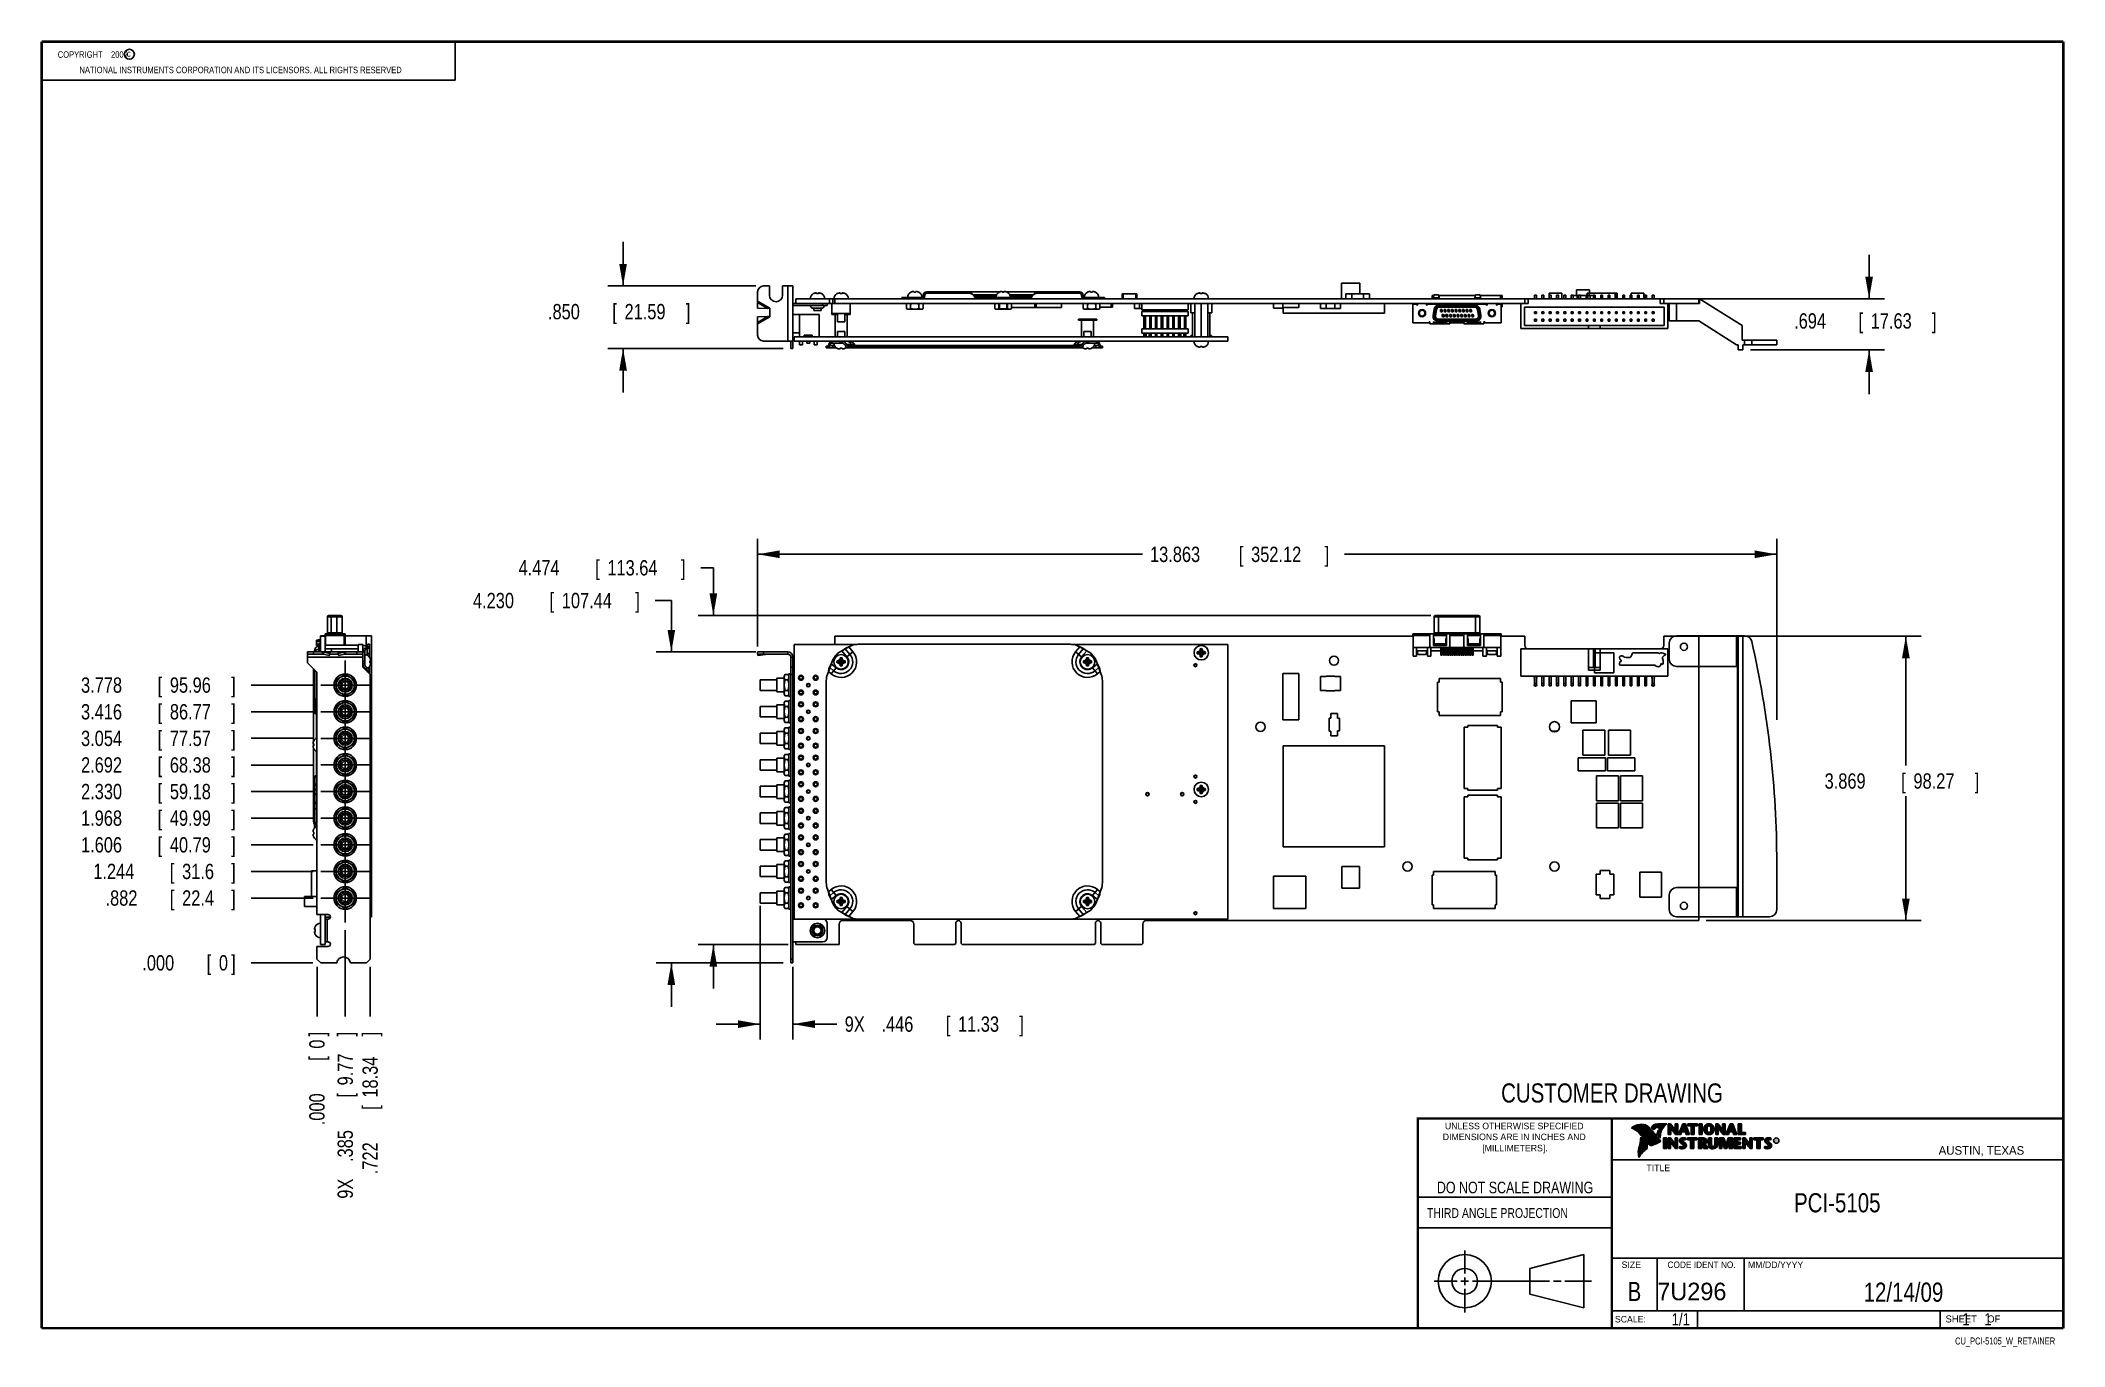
# Model space of a CAD drawing. Header units: inches. Extents: x 0.2 to 16.8, y 0.1 to 10.8.
import ezdxf
from ezdxf.enums import TextEntityAlignment as Align

# ---------------------------------------------------------------- set-up
doc = ezdxf.new("R2010")
doc.units = ezdxf.units.IN
doc.header["$LTSCALE"] = 0.935
doc.header["$MEASUREMENT"] = 0
doc.linetypes.add('CENTER', pattern=[0.6, 0.375, -0.075, 0.075, -0.075])
doc.layers.get('0').update_dxf_attribs({"linetype": 'CONTINUOUS'})
doc.layers.add('DEFAULT_1', color=7, linetype='CENTER')
doc.layers.add('DIMENSIONS', color=7, linetype='CONTINUOUS')
doc.styles.get("Standard").update_dxf_attribs({"font": 'txt', "width": 0.8})
doc.dimstyles.new('DIMSTYLE_1', dxfattribs={"dimtxt": 0.125, "dimasz": 0.18, "dimexe": 0.18, "dimexo": 0.0625, "dimgap": 0.09, "dimtad": 0, "dimtih": 1, "dimtoh": 1, "dimdec": 3, "dimlfac": 1.666667, "dimzin": 4, "dimdsep": 46, "dimtxsty": 'STANDARD', "dimblk": '_FILLED', "dimblk1": '_FILLED', "dimblk2": '_FILLED', "dimcen": 0.09, "dimadec": 0, "dimazin": 0, "dimtp": 0.001, "dimtm": 0.001, "dimtfac": 1, "dimtdec": 3, "dimtofl": 0, "dimtmove": 0, "dimatfit": 3, "dimldrblk": '_FILLED', "dimfxl": 1, "dimtolj": 1, "dimtzin": 4, "dimarcsym": 0})
doc.dimstyles.new('DIMSTYLE_2', dxfattribs={"dimtxt": 0.125, "dimasz": 0.18, "dimexe": 0.18, "dimexo": 0.0625, "dimgap": 0.09, "dimtad": 0, "dimtih": 1, "dimtoh": 1, "dimdec": 3, "dimlfac": 1.666667, "dimzin": 4, "dimdsep": 46, "dimtxsty": 'STANDARD', "dimblk": '_FILLED', "dimblk1": '_FILLED', "dimblk2": '_FILLED', "dimcen": 0.09, "dimadec": 0, "dimazin": 0, "dimtp": 0.001, "dimtm": 0.001, "dimtfac": 1, "dimtdec": 3, "dimtofl": 0, "dimtmove": 0, "dimatfit": 3, "dimldrblk": '_FILLED', "dimfxl": 1, "dimtolj": 1, "dimtzin": 4, "dimarcsym": 0})

msp = doc.modelspace()

# ---------------------------------------------------------------- texts
at = {"color": 2, "linetype": 'CONTINUOUS', "width": 0.8}
for s, height, p in [('c', 0.053, (0.94601, 10.63633)), ('NATIONAL INSTRUMENTS CORPORATION AND ITS LICENSORS. ALL RIGHTS RESERVED', 0.053, (0.55829, 10.50165)), ('THIRD ANGLE PROJECTION', 0.08, (11.55636, 1.15843))]:
    msp.add_text(s, height=height, dxfattribs=at).set_placement(p)
at = {"color": 7, "linetype": 'CONTINUOUS', "width": 0.8}
for s, height, p in [('CUSTOMER DRAWING', 0.15625, (13.06681, 2.10012)), ('DO NOT SCALE DRAWING', 0.095, (12.27541, 1.35924)), ('B', 0.15625, (13.24972, 0.47983))]:
    msp.add_text(s, height=height, dxfattribs=at).set_placement(p, align=Align.CENTER)
at = {"color": 2, "linetype": 'CONTINUOUS'}
for s, p in [('DIMENSIONS ARE IN INCHES AND', (12.26882, 1.79329)), ('UNLESS OTHERWISE SPECIFIED', (12.26882, 1.88192)), ('[MILLIMETERS].', (12.27462, 1.70154))]:
    msp.add_text(s, height=0.053254, dxfattribs=at).set_placement(p, align=Align.CENTER)
for s, height, p in [('R', 0.02174, (14.39705, 1.77824)), ('AUSTIN, TEXAS', 0.069617, (15.73268, 1.67446)), ('TITLE', 0.053254, (13.34735, 1.5397)), ('SIZE', 0.053254, (13.14508, 0.74944)), ('MM/DD/YYYY', 0.053254, (14.1765, 0.74944)), ('SCALE:', 0.053254, (13.09038, 0.30526)), ('SHEET    OF', 0.057262, (15.78922, 0.30524))]:
    msp.add_text(s, height=height, dxfattribs=at).set_placement(p)
at = {"color": 2, "linetype": 'CONTINUOUS', "width": 0.95}
msp.add_text('CODE IDENT NO.', height=0.053254, dxfattribs=at).set_placement((13.79778, 0.74944), align=Align.CENTER)
at = {"color": 7, "linetype": 'CONTINUOUS'}
msp.add_text('7U296', height=0.143155, dxfattribs=at).set_placement((13.43633, 0.4866))
at = {"color": 7, "linetype": 'CONTINUOUS', "width": 0.8}
msp.add_text('1/1', height=0.1, dxfattribs=at).set_placement((13.70254, 0.28053), align=Align.RIGHT)
at = {"color": 2, "linetype": 'CONTINUOUS', "width": 0.8}
msp.add_text('CU_PCI-5105_W_RETAINER', height=0.057262, dxfattribs=at).set_placement((16.68366, 0.12536), align=Align.RIGHT)
at = {"color": 2, "linetype": 'CONTINUOUS', "insert": (0.31251, 10.68047), "char_height": 0.053, "width": 0.8904, "attachment_point": 1}
msp.add_mtext('    COPYRIGHT    2009', dxfattribs=at)
at = {"color": 7, "linetype": 'CONTINUOUS'}
for s, insert, char_height, width, attachment_point in [('PCI-5105\\P ', (14.90514, 1.36034), 0.15625, 1, 2), ('12/14/09 ', (15.44554, 0.63066), 0.15625, 1.125, 2), ('    1    1', (15.80754, 0.38053), 0.1, 0.8, 1)]:
    msp.add_mtext(s, dxfattribs=dict(at, insert=insert, char_height=char_height, width=width, attachment_point=attachment_point))

# ---------------------------------------------------------------- blocks, each defined once
blk = doc.blocks.new('*D0')
at = {"layer": 'DIMENSIONS', "color": 2, "linetype": 'CONTINUOUS'}
blk.add_line((2.728, 3.507), (2.728, 2.803), dxfattribs=at)
at = {"layer": 'DIMENSIONS', "color": 2, "linetype": 'CONTINUOUS', "width": 0.8}
for s, p in [(']', (2.79, 2.64)), ('9.77', (2.79, 2.24)), ('[', (2.79, 2.14)), ('.385', (2.79, 1.615)), ('9X ', (2.79, 1.315))]:
    blk.add_text(s, height=0.125, rotation=90, dxfattribs=at).set_placement(p)
blk = doc.blocks.new('_FILLED')
at = {"color": 0, "linetype": 'BYBLOCK'}
blk.add_solid([(0, 0), (-1, 0.174), (-1, -0.174)], dxfattribs=at)
blk = doc.blocks.new('*D1')
at = {"layer": 'DIMENSIONS', "color": 2, "linetype": 'CONTINUOUS'}
blk.add_line((2.93, 3.208), (2.93, 2.803), dxfattribs=at)
at = {"layer": 'DIMENSIONS', "color": 2, "linetype": 'CONTINUOUS', "width": 0.8}
for s, p in [(']', (2.993, 2.64)), ('18.34', (2.993, 2.14)), ('[', (2.993, 2.04)), ('.722', (2.993, 1.515))]:
    blk.add_text(s, height=0.125, rotation=90, dxfattribs=at).set_placement(p)
blk = doc.blocks.new('*D2')
at = {"layer": 'DIMENSIONS', "color": 2, "linetype": 'CONTINUOUS'}
blk.add_line((2.497, 3.208), (2.497, 2.803), dxfattribs=at)
at = {"layer": 'DIMENSIONS', "color": 2, "linetype": 'CONTINUOUS', "width": 0.8}
for s, p in [(']', (2.559, 2.64)), ('0', (2.559, 2.54)), ('[', (2.559, 2.44)), ('.000', (2.559, 1.915))]:
    blk.add_text(s, height=0.125, rotation=90, dxfattribs=at).set_placement(p)
blk = doc.blocks.new('*D3')
at = {"layer": 'DIMENSIONS', "color": 2, "linetype": 'CONTINUOUS'}
blk.add_line((2.465, 3.769), (1.959, 3.769), dxfattribs=at)
at = {"layer": 'DIMENSIONS', "color": 2, "linetype": 'CONTINUOUS', "width": 0.8}
for s, p in [('.882', (0.771, 3.707)), ('[', (1.296, 3.707)), ('22.4', (1.396, 3.707)), (']', (1.796, 3.707))]:
    blk.add_text(s, height=0.125, dxfattribs=at).set_placement(p)
blk = doc.blocks.new('*D4')
at = {"layer": 'DIMENSIONS', "color": 2, "linetype": 'CONTINUOUS'}
blk.add_line((2.465, 3.987), (1.959, 3.987), dxfattribs=at)
at = {"layer": 'DIMENSIONS', "color": 2, "linetype": 'CONTINUOUS', "width": 0.8}
for s, p in [('1.244', (0.671, 3.924)), ('[', (1.296, 3.924)), ('31.6', (1.396, 3.924)), (']', (1.796, 3.924))]:
    blk.add_text(s, height=0.125, dxfattribs=at).set_placement(p)
blk = doc.blocks.new('*D5')
at = {"layer": 'DIMENSIONS', "color": 2, "linetype": 'CONTINUOUS'}
blk.add_line((2.465, 4.204), (1.959, 4.204), dxfattribs=at)
at = {"layer": 'DIMENSIONS', "color": 2, "linetype": 'CONTINUOUS', "width": 0.8}
for s, p in [('1.606', (0.571, 4.141)), ('[', (1.196, 4.141)), ('40.79', (1.296, 4.141)), (']', (1.796, 4.141))]:
    blk.add_text(s, height=0.125, dxfattribs=at).set_placement(p)
blk = doc.blocks.new('*D6')
at = {"layer": 'DIMENSIONS', "color": 2, "linetype": 'CONTINUOUS'}
blk.add_line((2.465, 4.421), (1.959, 4.421), dxfattribs=at)
at = {"layer": 'DIMENSIONS', "color": 2, "linetype": 'CONTINUOUS', "width": 0.8}
for s, p in [('1.968', (0.571, 4.359)), ('[', (1.196, 4.359)), ('49.99', (1.296, 4.359)), (']', (1.796, 4.359))]:
    blk.add_text(s, height=0.125, dxfattribs=at).set_placement(p)
blk = doc.blocks.new('*D7')
at = {"layer": 'DIMENSIONS', "color": 2, "linetype": 'CONTINUOUS'}
blk.add_line((2.465, 4.638), (1.959, 4.638), dxfattribs=at)
at = {"layer": 'DIMENSIONS', "color": 2, "linetype": 'CONTINUOUS', "width": 0.8}
for s, p in [('2.330', (0.571, 4.576)), ('[', (1.196, 4.576)), ('59.18', (1.296, 4.576)), (']', (1.796, 4.576))]:
    blk.add_text(s, height=0.125, dxfattribs=at).set_placement(p)
blk = doc.blocks.new('*D8')
at = {"layer": 'DIMENSIONS', "color": 2, "linetype": 'CONTINUOUS'}
blk.add_line((2.465, 4.855), (1.959, 4.855), dxfattribs=at)
at = {"layer": 'DIMENSIONS', "color": 2, "linetype": 'CONTINUOUS', "width": 0.8}
for s, p in [('2.692', (0.571, 4.793)), ('[', (1.196, 4.793)), ('68.38', (1.296, 4.793)), (']', (1.796, 4.793))]:
    blk.add_text(s, height=0.125, dxfattribs=at).set_placement(p)
blk = doc.blocks.new('*D9')
at = {"layer": 'DIMENSIONS', "color": 2, "linetype": 'CONTINUOUS'}
blk.add_line((2.465, 5.073), (1.959, 5.073), dxfattribs=at)
at = {"layer": 'DIMENSIONS', "color": 2, "linetype": 'CONTINUOUS', "width": 0.8}
for s, p in [('3.054', (0.571, 5.01)), ('[', (1.196, 5.01)), ('77.57', (1.296, 5.01)), (']', (1.796, 5.01))]:
    blk.add_text(s, height=0.125, dxfattribs=at).set_placement(p)
blk = doc.blocks.new('*D10')
at = {"layer": 'DIMENSIONS', "color": 2, "linetype": 'CONTINUOUS'}
blk.add_line((2.465, 5.29), (1.959, 5.29), dxfattribs=at)
at = {"layer": 'DIMENSIONS', "color": 2, "linetype": 'CONTINUOUS', "width": 0.8}
for s, p in [('3.416', (0.571, 5.227)), ('[', (1.196, 5.227)), ('86.77', (1.296, 5.227)), (']', (1.796, 5.227))]:
    blk.add_text(s, height=0.125, dxfattribs=at).set_placement(p)
blk = doc.blocks.new('*D11')
at = {"layer": 'DIMENSIONS', "color": 2, "linetype": 'CONTINUOUS'}
blk.add_line((2.465, 5.507), (1.959, 5.507), dxfattribs=at)
at = {"layer": 'DIMENSIONS', "color": 2, "linetype": 'CONTINUOUS', "width": 0.8}
for s, p in [('3.778', (0.571, 5.445)), ('[', (1.196, 5.445)), ('95.96', (1.296, 5.445)), (']', (1.796, 5.445))]:
    blk.add_text(s, height=0.125, dxfattribs=at).set_placement(p)
blk = doc.blocks.new('*D12')
at = {"layer": 'DIMENSIONS', "color": 2, "linetype": 'CONTINUOUS'}
blk.add_line((2.464, 3.24), (1.959, 3.24), dxfattribs=at)
at = {"layer": 'DIMENSIONS', "color": 2, "linetype": 'CONTINUOUS', "width": 0.8}
for s, p in [('.000', (1.071, 3.178)), ('[', (1.596, 3.178)), ('0', (1.696, 3.178)), (']', (1.796, 3.178))]:
    blk.add_text(s, height=0.125, dxfattribs=at).set_placement(p)
blk = doc.blocks.new('*D13')
at = {"layer": 'DIMENSIONS', "color": 2, "linetype": 'CONTINUOUS'}
for p, q in [((6.093, 5.823), (6.093, 6.7)), ((14.411, 5.225), (14.411, 6.7)), ((6.093, 6.575), (9.234, 6.575)), ((14.411, 6.575), (10.884, 6.575))]:
    blk.add_line(p, q, dxfattribs=at)
at = {"layer": 'DIMENSIONS', "color": 2, "linetype": 'CONTINUOUS', "xscale": 0.18, "yscale": 0.18, "zscale": 0.18, "rotation": 180}
blk.add_blockref('_FILLED', (6.093, 6.575), dxfattribs=at)
at = {"layer": 'DIMENSIONS', "color": 2, "linetype": 'CONTINUOUS', "xscale": 0.18, "yscale": 0.18, "zscale": 0.18}
blk.add_blockref('_FILLED', (14.411, 6.575), dxfattribs=at)
at = {"layer": 'DIMENSIONS', "color": 2, "linetype": 'CONTINUOUS', "width": 0.8}
for s, p in [('13.863', (9.296, 6.512)), ('[', (10.021, 6.512)), ('352.12', (10.121, 6.512)), (']', (10.721, 6.512))]:
    blk.add_text(s, height=0.125, dxfattribs=at).set_placement(p)
blk = doc.blocks.new('*D14')
at = {"layer": 'DIMENSIONS', "color": 2, "linetype": 'CONTINUOUS'}
for p, q in [((13.551, 5.907), (15.59, 5.907)), ((15.465, 5.907), (15.465, 4.85)), ((15.465, 3.585), (15.465, 4.6)), ((13.836, 3.585), (15.59, 3.585))]:
    blk.add_line(p, q, dxfattribs=at)
at = {"layer": 'DIMENSIONS', "color": 2, "linetype": 'CONTINUOUS', "xscale": 0.18, "yscale": 0.18, "zscale": 0.18}
for p, rotation in [((15.465, 5.907), 90), ((15.465, 3.585), 270)]:
    blk.add_blockref('_FILLED', p, dxfattribs=dict(at, rotation=rotation))
at = {"layer": 'DIMENSIONS', "color": 2, "linetype": 'CONTINUOUS', "width": 0.8}
for s, p in [('[', (15.427, 4.662)), (']', (16.027, 4.662)), ('3.869', (14.802, 4.662)), ('98.27', (15.527, 4.662))]:
    blk.add_text(s, height=0.125, dxfattribs=at).set_placement(p)
blk = doc.blocks.new('*D15')
at = {"layer": 'DIMENSIONS', "color": 2, "linetype": 'CONTINUOUS'}
for p, q in [((6.114, 3.707), (6.114, 2.615)), ((6.381, 3.208), (6.381, 2.615)), ((6.114, 2.74), (5.754, 2.74)), ((6.381, 2.74), (6.741, 2.74))]:
    blk.add_line(p, q, dxfattribs=at)
at = {"layer": 'DIMENSIONS', "color": 2, "linetype": 'CONTINUOUS', "xscale": 0.18, "yscale": 0.18, "zscale": 0.18}
blk.add_blockref('_FILLED', (6.114, 2.74), dxfattribs=at)
at = {"layer": 'DIMENSIONS', "color": 2, "linetype": 'CONTINUOUS', "xscale": 0.18, "yscale": 0.18, "zscale": 0.18, "rotation": 180}
blk.add_blockref('_FILLED', (6.381, 2.74), dxfattribs=at)
at = {"layer": 'DIMENSIONS', "color": 2, "linetype": 'CONTINUOUS', "width": 0.8}
for s, p in [('[', (7.629, 2.678)), (']', (8.229, 2.678)), ('9X ', (6.804, 2.678)), ('.446', (7.104, 2.678)), ('11.33', (7.729, 2.678))]:
    blk.add_text(s, height=0.125, dxfattribs=at).set_placement(p)
blk = doc.blocks.new('*D16')
at = {"layer": 'DIMENSIONS', "color": 2, "linetype": 'CONTINUOUS'}
for p, q in [((5.732, 6.465), (5.63, 6.465)), ((5.732, 6.075), (5.732, 6.465)), ((11.588, 6.075), (5.607, 6.075)), ((6.342, 3.39), (5.607, 3.39)), ((5.732, 3.39), (5.732, 3.03))]:
    blk.add_line(p, q, dxfattribs=at)
at = {"layer": 'DIMENSIONS', "color": 2, "linetype": 'CONTINUOUS', "xscale": 0.18, "yscale": 0.18, "zscale": 0.18}
for p, rotation in [((5.732, 6.075), 270), ((5.732, 3.39), 90)]:
    blk.add_blockref('_FILLED', p, dxfattribs=dict(at, rotation=rotation))
at = {"layer": 'DIMENSIONS', "color": 2, "linetype": 'CONTINUOUS', "width": 0.8}
for s, p in [('4.474', (4.142, 6.402)), ('[', (4.767, 6.402)), ('113.64', (4.867, 6.402)), (']', (5.467, 6.402))]:
    blk.add_text(s, height=0.125, dxfattribs=at).set_placement(p)
blk = doc.blocks.new('*D17')
at = {"layer": 'DIMENSIONS', "color": 2, "linetype": 'CONTINUOUS'}
for p, q in [((5.389, 6.198), (5.258, 6.198)), ((5.389, 5.778), (5.389, 6.198)), ((6.079, 5.778), (5.264, 5.778)), ((6.301, 3.24), (5.264, 3.24)), ((5.389, 3.24), (5.389, 2.88))]:
    blk.add_line(p, q, dxfattribs=at)
at = {"layer": 'DIMENSIONS', "color": 2, "linetype": 'CONTINUOUS', "xscale": 0.18, "yscale": 0.18, "zscale": 0.18}
for p, rotation in [((5.389, 5.778), 270), ((5.389, 3.24), 90)]:
    blk.add_blockref('_FILLED', p, dxfattribs=dict(at, rotation=rotation))
at = {"layer": 'DIMENSIONS', "color": 2, "linetype": 'CONTINUOUS', "width": 0.8}
for s, p in [('4.230', (3.77, 6.135)), ('[', (4.395, 6.135)), ('107.44', (4.495, 6.135)), (']', (5.095, 6.135))]:
    blk.add_text(s, height=0.125, dxfattribs=at).set_placement(p)
blk = doc.blocks.new('*D18')
at = {"layer": 'DIMENSIONS', "color": 2, "linetype": 'CONTINUOUS'}
for p, q in [((4.995, 8.765), (4.995, 9.125)), ((6.079, 8.765), (4.87, 8.765)), ((6.301, 8.255), (4.87, 8.255)), ((4.995, 8.255), (4.995, 7.895))]:
    blk.add_line(p, q, dxfattribs=at)
at = {"layer": 'DIMENSIONS', "color": 2, "linetype": 'CONTINUOUS', "xscale": 0.18, "yscale": 0.18, "zscale": 0.18}
for p, rotation in [((4.995, 8.765), 270), ((4.995, 8.255), 90)]:
    blk.add_blockref('_FILLED', p, dxfattribs=dict(at, rotation=rotation))
at = {"layer": 'DIMENSIONS', "color": 2, "linetype": 'CONTINUOUS', "width": 0.8}
for s, p in [('.850', (4.382, 8.493)), ('[', (4.907, 8.493)), ('21.59', (5.007, 8.493)), (']', (5.507, 8.493))]:
    blk.add_text(s, height=0.125, dxfattribs=at).set_placement(p)
blk = doc.blocks.new('*D19')
at = {"layer": 'DIMENSIONS', "color": 2, "linetype": 'CONTINUOUS'}
for p, q in [((15.165, 8.66), (15.165, 9.02)), ((13.523, 8.66), (15.29, 8.66)), ((14.196, 8.243), (15.29, 8.243)), ((15.165, 8.243), (15.165, 7.883))]:
    blk.add_line(p, q, dxfattribs=at)
at = {"layer": 'DIMENSIONS', "color": 2, "linetype": 'CONTINUOUS', "xscale": 0.18, "yscale": 0.18, "zscale": 0.18}
for p, rotation in [((15.165, 8.66), 270), ((15.165, 8.243), 90)]:
    blk.add_blockref('_FILLED', p, dxfattribs=dict(at, rotation=rotation))
at = {"layer": 'DIMENSIONS', "color": 2, "linetype": 'CONTINUOUS', "width": 0.8}
for s, p in [('.694', (14.553, 8.417)), ('[', (15.078, 8.417)), ('17.63', (15.178, 8.417)), (']', (15.678, 8.417))]:
    blk.add_text(s, height=0.125, dxfattribs=at).set_placement(p)

# ---------------------------------------------------------------- dimensions: what is measured, and where the dimension line sits
at = {"layer": 'DIMENSIONS', "color": 2, "linetype": 'CONTINUOUS'}
for base, p1, p2, angle, picture, middle in [((4.99479, 8.25487), (6.07887, 8.76487), (6.30087, 8.25487), 270, '*D18', (4.99479, 8.55596)), ((15.16509, 8.65987), (14.19592, 8.24347), (13.52327, 8.65987), 90, '*D19', (15.16509, 8.47933)), ((5.7317, 3.39025), (11.58808, 6.07461), (6.34167, 3.39025), 270, '*D16', (4.85467, 6.46463)), ((5.38937, 3.24025), (6.07887, 5.77825), (6.30087, 3.24025), 270, '*D17', (4.48268, 6.19777)), ((15.46492, 5.90665), (13.83647, 3.58525), (13.55147, 5.90665), 90, '*D14', (15.46492, 4.72499))]:
    dim = msp.add_linear_dim(base=base, p1=p1, p2=p2, angle=angle, dimstyle='DIMSTYLE_2', dxfattribs=at)
    dim.commit()
    dim.dimension.update_dxf_attribs({"geometry": picture, "text_midpoint": middle, "dimtype": 160})
dim = msp.add_linear_dim(base=(14.41117, 6.57461), p1=(6.09337, 5.82275), p2=(14.41117, 5.22461), dimstyle='DIMSTYLE_2', dxfattribs=at)
dim.commit()
dim.dimension.update_dxf_attribs({"geometry": '*D13', "text_midpoint": (10.05859, 6.57461), "dimtype": 160})
for feature_location, offset, dtype, origin, picture, middle in [((2.46523, 5.50705), (-0.50668, 0), 0, (2.52685, 3.24025), '*D11', (1.23355, 5.50705)), ((2.46523, 5.28985), (-0.50668, 0), 0, (2.52685, 3.24025), '*D10', (1.23355, 5.28985)), ((2.46523, 5.07265), (-0.50668, 0), 0, (2.52685, 3.24025), '*D9', (1.23355, 5.07265)), ((2.46523, 4.85545), (-0.50668, 0), 0, (2.52685, 3.24025), '*D8', (1.23355, 4.85545)), ((2.46523, 4.63825), (-0.50668, 0), 0, (2.52685, 3.24025), '*D7', (1.23355, 4.63825)), ((2.46523, 4.42105), (-0.50668, 0), 0, (2.52685, 3.24025), '*D6', (1.23355, 4.42105)), ((2.46523, 4.20385), (-0.50668, 0), 0, (2.52685, 3.24025), '*D5', (1.23355, 4.20385)), ((2.46523, 3.98665), (-0.50668, 0), 0, (2.52685, 3.24025), '*D4', (1.28355, 3.98665)), ((2.46523, 3.76945), (-0.50668, 0), 0, (2.52685, 3.24025), '*D3', (1.33355, 3.76945)), ((2.4643549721, 3.2402523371), (-0.5058, 0), 0, (2.5268549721, 3.2402523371), '*D12', (1.4835549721, 3.2402523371)), ((2.4968549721, 3.2077523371), (0, -0.405), 1, (2.4968549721, 3.2702523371), '*D2', (2.4968549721, 2.3277523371)), ((2.93005, 3.20775), (0, -0.405), 1, (2.49685, 3.27025), '*D1', (2.93005, 2.12775))]:
    dim = msp.add_ordinate_dim(feature_location=feature_location, offset=offset, dtype=dtype, origin=origin, dimstyle='DIMSTYLE_1', dxfattribs=at)
    dim.commit()
    dim.dimension.update_dxf_attribs({"geometry": picture, "text_midpoint": middle})
dim = msp.add_linear_dim(base=(6.11377, 2.74025), p1=(6.38137, 3.20775), p2=(6.11377, 3.70695), angle=180, text='9X <>', dimstyle='DIMSTYLE_2', dxfattribs=at)
dim.commit()
dim.dimension.update_dxf_attribs({"geometry": '*D15', "text_midpoint": (7.56644, 2.74025), "dimtype": 160})
dim = msp.add_ordinate_dim(feature_location=(2.72773, 3.50695), offset=(0, -0.7042), dtype=1, origin=(2.49685, 3.27025), text='9X <>', dimstyle='DIMSTYLE_1', dxfattribs=at)
dim.commit()
dim.dimension.update_dxf_attribs({"geometry": '*D0', "text_midpoint": (2.72773, 2.02775)})

# ---------------------------------------------------------------- linework, layer by layer
at = {"color": 2, "linetype": 'CONTINUOUS'}
for p, q in [((0.25001, 10.7586), (3.62501, 10.7586)), ((0.25001, 10.7586), (0.25001, 10.4456)), ((3.62501, 10.7586), (3.62501, 10.4456)), ((0.25001, 10.4456), (3.62501, 10.4456)), ((13.06524, 1.96953), (16.74504, 1.96953)), ((13.06524, 1.96953), (13.06524, 0.26053)), ((13.23112, 1.89338), (13.23112, 1.89487)), ((13.23467, 1.89211), (13.23467, 1.89717)), ((13.23823, 1.89072), (13.23823, 1.89937)), ((13.24178, 1.88921), (13.24178, 1.90148)), ((13.24534, 1.88757), (13.24534, 1.90349)), ((13.24889, 1.8858), (13.24889, 1.90537)), ((13.25245, 1.88389), (13.25245, 1.90695)), ((13.256, 1.88183), (13.256, 1.90844)), ((13.25955, 1.87962), (13.25955, 1.90983)), ((13.26311, 1.87724), (13.26311, 1.91114)), ((13.26666, 1.87469), (13.26666, 1.91236)), ((13.27022, 1.87195), (13.27022, 1.9135)), ((13.27377, 1.86901), (13.27377, 1.91455)), ((13.27733, 1.86584), (13.27733, 1.91553)), ((13.28088, 1.86243), (13.28088, 1.91642)), ((13.28444, 1.85873), (13.28444, 1.91727)), ((13.28799, 1.85487), (13.28799, 1.91812)), ((13.29154, 1.85098), (13.29154, 1.91881)), ((13.2951, 1.84706), (13.2951, 1.91935)), ((13.29865, 1.84311), (13.29865, 1.91976)), ((13.30221, 1.83913), (13.30221, 1.92002)), ((13.30576, 1.83512), (13.30576, 1.92013)), ((13.30932, 1.83108), (13.30932, 1.92011)), ((13.31287, 1.82701), (13.31287, 1.91995)), ((13.31643, 1.8229), (13.31643, 1.91964)), ((13.31998, 1.81877), (13.31998, 1.91919)), ((13.32353, 1.8146), (13.32353, 1.9186)), ((13.32709, 1.8104), (13.32709, 1.91788)), ((13.33064, 1.80617), (13.33064, 1.91718)), ((13.3342, 1.80197), (13.3342, 1.91628)), ((13.33775, 1.79782), (13.33775, 1.91515)), ((13.34131, 1.79371), (13.34131, 1.91378)), ((13.34486, 1.78966), (13.34486, 1.91216)), ((13.34841, 1.78565), (13.34841, 1.91026)), ((13.35197, 1.78168), (13.35197, 1.90806)), ((13.35552, 1.77776), (13.35552, 1.90551)), ((13.35908, 1.77389), (13.35908, 1.90255)), ((13.36263, 1.77005), (13.36263, 1.89912)), ((13.36619, 1.76626), (13.36619, 1.89522)), ((13.36974, 1.76251), (13.36974, 1.89151)), ((13.3733, 1.75881), (13.3733, 1.88779)), ((13.37685, 1.75559), (13.37685, 1.88406)), ((13.3804, 1.75292), (13.3804, 1.88032)), ((13.38396, 1.75121), (13.38396, 1.87658)), ((13.38751, 1.75092), (13.38751, 1.87282)), ((13.40222, 1.87796), (13.39013, 1.89218)), ((13.39107, 1.7518), (13.39107, 1.86907)), ((13.40289, 1.88104), (13.39274, 1.89296)), ((13.39462, 1.89075), (13.39462, 1.89989)), ((13.39462, 1.75332), (13.39462, 1.8653)), ((13.39818, 1.88658), (13.39818, 1.90616)), ((13.39818, 1.75478), (13.39818, 1.86153)), ((13.40173, 1.8824), (13.40173, 1.91011)), ((13.40173, 1.75627), (13.40173, 1.85744)), ((13.40529, 1.88228), (13.40529, 1.91288)), ((13.40529, 1.75779), (13.40529, 1.85313)), ((13.40884, 1.88443), (13.40884, 1.91496)), ((13.40884, 1.75933), (13.40884, 1.84883)), ((13.41239, 1.88698), (13.41239, 1.91671)), ((13.41239, 1.76089), (13.41239, 1.84452)), ((13.41595, 1.89003), (13.41595, 1.91816)), ((13.41595, 1.76248), (13.41595, 1.84021)), ((13.4195, 1.89369), (13.4195, 1.91934)), ((13.4195, 1.76409), (13.4195, 1.83591)), ((13.42306, 1.89637), (13.42306, 1.92027)), ((13.42306, 1.76573), (13.42306, 1.83161)), ((13.42661, 1.89822), (13.42661, 1.92095)), ((13.42661, 1.76739), (13.42661, 1.8273)), ((13.43017, 1.89946), (13.43017, 1.92144)), ((13.43017, 1.76908), (13.43017, 1.823)), ((13.44136, 1.83283), (13.43192, 1.84365)), ((13.43372, 1.89972), (13.43372, 1.92195)), ((13.43372, 1.7708), (13.43372, 1.8187)), ((13.44327, 1.83444), (13.4349, 1.84404)), ((13.43727, 1.89906), (13.43727, 1.9224)), ((13.43727, 1.84132), (13.43727, 1.84907)), ((13.44083, 1.89795), (13.44083, 1.92278)), ((13.44083, 1.83724), (13.44083, 1.85725)), ((13.44438, 1.89725), (13.44438, 1.9231)), ((13.44438, 1.83308), (13.44438, 1.86652)), ((13.44794, 1.89688), (13.44794, 1.92337)), ((13.44794, 1.82881), (13.44794, 1.87298)), ((13.45149, 1.89664), (13.45149, 1.92357)), ((13.45149, 1.82467), (13.45149, 1.8764)), ((13.45293, 1.92614), (13.51325, 1.92706)), ((13.453, 1.92364), (13.50667, 1.92446)), ((13.45505, 1.8965), (13.45505, 1.92367)), ((13.45505, 1.82065), (13.45505, 1.87803)), ((13.4586, 1.89642), (13.4586, 1.92372)), ((13.4586, 1.83026), (13.4586, 1.87896)), ((13.46216, 1.89573), (13.46216, 1.92378)), ((13.46216, 1.85354), (13.46216, 1.87953)), ((13.46571, 1.8935), (13.46571, 1.92383)), ((13.46571, 1.8636), (13.46571, 1.87975)), ((13.46926, 1.87203), (13.46926, 1.92389)), ((13.47282, 1.87938), (13.47282, 1.92394)), ((13.47637, 1.88593), (13.47637, 1.92399)), ((13.47993, 1.89186), (13.47993, 1.92405)), ((13.48348, 1.89728), (13.48348, 1.9241)), ((13.48704, 1.90228), (13.48704, 1.92416)), ((13.49059, 1.90692), (13.49059, 1.92421)), ((13.49415, 1.91125), (13.49415, 1.92427)), ((13.4977, 1.9153), (13.4977, 1.92432)), ((13.50125, 1.9191), (13.50125, 1.92437)), ((13.52607, 1.92627), (13.54513, 1.92627)), ((13.52607, 1.83895), (13.52607, 1.92627)), ((13.54661, 1.83895), (13.52607, 1.83895)), ((13.5286, 1.92374), (13.54388, 1.92374)), ((13.5286, 1.84148), (13.5286, 1.92374)), ((13.54409, 1.84148), (13.5286, 1.84148)), ((13.53324, 1.84148), (13.53324, 1.92374)), ((13.53672, 1.84148), (13.53672, 1.92374)), ((13.5402, 1.84148), (13.5402, 1.92374)), ((13.54409, 1.89763), (13.54367, 1.92374)), ((13.54388, 1.92374), (13.58542, 1.86899)), ((13.58728, 1.84148), (13.54409, 1.89763)), ((13.54409, 1.89763), (13.54409, 1.84148)), ((13.54513, 1.92627), (13.58289, 1.87651)), ((13.58603, 1.83895), (13.54661, 1.89019)), ((13.54661, 1.89019), (13.54661, 1.83895)), ((13.54715, 1.89365), (13.54715, 1.91943)), ((13.55062, 1.88913), (13.55062, 1.91485)), ((13.5541, 1.88461), (13.5541, 1.91027)), ((13.55757, 1.8801), (13.55757, 1.90569)), ((13.56105, 1.87558), (13.56105, 1.90111)), ((13.56452, 1.87106), (13.56452, 1.89653)), ((13.568, 1.86654), (13.568, 1.89195)), ((13.57147, 1.86202), (13.57147, 1.88737)), ((13.57495, 1.85751), (13.57495, 1.88279)), ((13.57843, 1.85299), (13.57843, 1.8782)), ((13.5819, 1.84847), (13.5819, 1.87362)), ((13.58289, 1.92627), (13.60361, 1.92627)), ((13.58289, 1.87651), (13.58289, 1.92627)), ((13.58538, 1.84395), (13.58542, 1.86899)), ((13.58542, 1.92374), (13.60109, 1.92374)), ((13.58542, 1.86899), (13.58542, 1.92374)), ((13.60361, 1.83895), (13.58603, 1.83895)), ((13.60109, 1.84148), (13.58728, 1.84148)), ((13.58885, 1.84148), (13.58885, 1.92374)), ((13.59233, 1.84148), (13.59233, 1.92374)), ((13.5958, 1.84148), (13.5958, 1.92374)), ((13.59928, 1.84148), (13.59928, 1.92374)), ((13.60109, 1.92374), (13.60109, 1.84148)), ((13.60361, 1.92627), (13.60361, 1.83895)), ((13.60876, 1.83899), (13.6444, 1.92621)), ((13.6294, 1.83899), (13.60876, 1.83899)), ((13.61252, 1.84151), (13.6461, 1.92368)), ((13.6277, 1.84151), (13.61252, 1.84151)), ((13.61666, 1.84151), (13.61666, 1.85163)), ((13.62013, 1.84151), (13.62013, 1.86014)), ((13.62361, 1.84151), (13.62361, 1.86864)), ((13.62708, 1.84151), (13.62708, 1.87715)), ((13.63607, 1.86235), (13.6277, 1.84151)), ((13.63778, 1.85982), (13.6294, 1.83899)), ((13.63056, 1.84863), (13.63056, 1.88565)), ((13.63403, 1.85728), (13.63403, 1.89416)), ((13.66648, 1.86235), (13.63607, 1.86235)), ((13.63751, 1.86235), (13.63751, 1.90266)), ((13.66466, 1.85982), (13.63778, 1.85982)), ((13.63884, 1.87112), (13.65003, 1.90732)), ((13.66391, 1.87112), (13.63884, 1.87112)), ((13.64098, 1.87806), (13.64098, 1.91116)), ((13.64098, 1.86235), (13.64098, 1.87112)), ((13.64227, 1.87365), (13.65189, 1.90479)), ((13.6606, 1.87365), (13.64227, 1.87365)), ((13.6444, 1.92621), (13.66641, 1.92621)), ((13.64446, 1.88931), (13.64446, 1.91967)), ((13.64446, 1.86235), (13.64446, 1.87112)), ((13.6461, 1.92368), (13.66467, 1.92368)), ((13.64793, 1.90055), (13.64793, 1.92368)), ((13.64793, 1.86235), (13.64793, 1.87112)), ((13.65003, 1.90732), (13.65407, 1.90732)), ((13.65141, 1.90732), (13.65141, 1.92368)), ((13.65141, 1.86235), (13.65141, 1.87112)), ((13.65189, 1.90479), (13.65213, 1.90479)), ((13.65213, 1.90479), (13.6606, 1.87365)), ((13.65407, 1.90732), (13.66391, 1.87112)), ((13.65489, 1.90431), (13.65489, 1.92368)), ((13.65489, 1.86235), (13.65489, 1.87112)), ((13.65836, 1.89153), (13.65836, 1.92368)), ((13.65836, 1.86235), (13.65836, 1.87112)), ((13.66184, 1.87875), (13.66184, 1.92368)), ((13.66184, 1.86235), (13.66184, 1.87112)), ((13.67167, 1.83899), (13.66466, 1.85982)), ((13.66467, 1.92368), (13.69586, 1.84151)), ((13.66531, 1.86235), (13.66531, 1.92199)), ((13.66641, 1.92621), (13.69953, 1.83899)), ((13.67349, 1.84151), (13.66648, 1.86235)), ((13.66879, 1.85548), (13.66879, 1.91284)), ((13.69953, 1.83899), (13.67167, 1.83899)), ((13.67226, 1.84516), (13.67226, 1.90368)), ((13.69586, 1.84151), (13.67349, 1.84151)), ((13.67574, 1.84151), (13.67574, 1.89453)), ((13.67921, 1.84151), (13.67921, 1.88537)), ((13.68269, 1.84151), (13.68269, 1.87622)), ((13.68616, 1.84151), (13.68616, 1.86706)), ((13.68662, 1.92621), (13.76343, 1.92621)), ((13.68662, 1.90994), (13.68662, 1.92621)), ((13.71181, 1.90994), (13.68662, 1.90994)), ((13.68915, 1.92368), (13.7609, 1.92368)), ((13.68915, 1.91247), (13.68915, 1.92368)), ((13.71434, 1.91247), (13.68915, 1.91247)), ((13.68964, 1.84151), (13.68964, 1.85791)), ((13.69312, 1.91247), (13.69312, 1.92368)), ((13.69312, 1.84151), (13.69312, 1.84875)), ((13.69659, 1.91247), (13.69659, 1.92368)), ((13.70007, 1.91247), (13.70007, 1.92368)), ((13.70354, 1.91247), (13.70354, 1.92368)), ((13.70702, 1.91247), (13.70702, 1.92368)), ((13.71049, 1.91247), (13.71049, 1.92368)), ((13.71181, 1.83899), (13.71181, 1.90994)), ((13.73824, 1.83899), (13.71181, 1.83899)), ((13.71434, 1.91247), (13.71397, 1.92368)), ((13.71434, 1.84151), (13.71434, 1.91247)), ((13.73571, 1.84151), (13.71434, 1.84151)), ((13.71744, 1.84151), (13.71744, 1.92368)), ((13.72092, 1.84151), (13.72092, 1.92368)), ((13.72439, 1.84151), (13.72439, 1.92368)), ((13.72787, 1.84151), (13.72787, 1.92368)), ((13.73135, 1.84151), (13.73135, 1.92368)), ((13.73571, 1.91247), (13.73482, 1.92368)), ((13.7609, 1.91247), (13.73571, 1.91247)), ((13.73571, 1.91247), (13.73571, 1.84151)), ((13.76343, 1.90994), (13.73824, 1.90994)), ((13.73824, 1.90994), (13.73824, 1.83899)), ((13.7383, 1.91247), (13.7383, 1.92368)), ((13.74177, 1.91247), (13.74177, 1.92368)), ((13.74525, 1.91247), (13.74525, 1.92368)), ((13.74872, 1.91247), (13.74872, 1.92368)), ((13.7522, 1.91247), (13.7522, 1.92368)), ((13.75567, 1.91247), (13.75567, 1.92368)), ((13.75915, 1.91247), (13.75915, 1.92368)), ((13.7609, 1.92368), (13.7609, 1.91247)), ((13.76343, 1.92621), (13.76343, 1.90994)), ((13.77684, 1.92621), (13.80314, 1.92621)), ((13.77684, 1.83899), (13.77684, 1.92621)), ((13.80314, 1.83899), (13.77684, 1.83899)), ((13.77937, 1.92368), (13.80061, 1.92368)), ((13.77937, 1.84151), (13.77937, 1.92368)), ((13.80061, 1.84151), (13.77937, 1.84151)), ((13.78348, 1.84151), (13.78348, 1.92368)), ((13.78695, 1.84151), (13.78695, 1.92368)), ((13.79043, 1.84151), (13.79043, 1.92368)), ((13.7939, 1.84151), (13.7939, 1.92368)), ((13.79738, 1.84151), (13.79738, 1.92368)), ((13.80061, 1.92368), (13.80061, 1.84151)), ((13.80314, 1.92621), (13.80314, 1.83899)), ((13.8154, 1.88342), (13.81542, 1.88525)), ((13.81544, 1.88157), (13.8154, 1.88342)), ((13.81542, 1.88525), (13.81551, 1.88707)), ((13.81555, 1.87972), (13.81544, 1.88157)), ((13.81551, 1.88707), (13.81566, 1.88888)), ((13.81572, 1.87787), (13.81555, 1.87972)), ((13.81566, 1.88888), (13.81587, 1.89065)), ((13.81595, 1.87603), (13.81572, 1.87787)), ((13.81587, 1.89065), (13.81615, 1.89241)), ((13.81623, 1.87421), (13.81595, 1.87603)), ((13.81615, 1.89241), (13.81649, 1.89413)), ((13.81658, 1.8724), (13.81623, 1.87421)), ((13.81649, 1.89413), (13.81689, 1.89581)), ((13.81698, 1.87062), (13.81658, 1.8724)), ((13.81689, 1.89581), (13.81735, 1.89745)), ((13.81744, 1.86888), (13.81698, 1.87062)), ((13.81735, 1.89745), (13.81787, 1.89905)), ((13.81794, 1.86717), (13.81744, 1.86888)), ((13.81787, 1.89905), (13.81846, 1.90061)), ((13.81793, 1.88343), (13.81795, 1.88518)), ((13.81797, 1.88167), (13.81793, 1.88343)), ((13.8185, 1.8655), (13.81794, 1.86717)), ((13.81795, 1.88518), (13.81803, 1.88691)), ((13.81807, 1.87991), (13.81797, 1.88167)), ((13.81803, 1.88691), (13.81817, 1.88862)), ((13.81823, 1.87814), (13.81807, 1.87991)), ((13.81817, 1.88862), (13.81838, 1.89031)), ((13.81845, 1.87639), (13.81823, 1.87814)), ((13.81838, 1.89031), (13.81864, 1.89196)), ((13.81872, 1.87464), (13.81845, 1.87639)), ((13.81846, 1.90061), (13.8191, 1.90213)), ((13.81912, 1.86387), (13.8185, 1.8655)), ((13.81864, 1.89196), (13.81896, 1.89359)), ((13.81905, 1.87292), (13.81872, 1.87464)), ((13.81896, 1.89359), (13.81934, 1.89517)), ((13.81944, 1.87122), (13.81905, 1.87292)), ((13.8191, 1.90213), (13.81981, 1.90361)), ((13.81978, 1.86229), (13.81912, 1.86387)), ((13.81934, 1.89517), (13.81977, 1.89672)), ((13.81987, 1.86956), (13.81944, 1.87122)), ((13.81977, 1.89672), (13.82026, 1.89822)), ((13.8205, 1.86074), (13.81978, 1.86229)), ((13.81981, 1.90361), (13.82057, 1.90506)), ((13.82035, 1.86793), (13.81987, 1.86956)), ((13.82026, 1.89822), (13.82081, 1.89968)), ((13.82089, 1.86635), (13.82035, 1.86793)), ((13.82128, 1.85923), (13.8205, 1.86074)), ((13.82057, 1.90506), (13.8214, 1.90648)), ((13.82081, 1.89968), (13.82141, 1.90109)), ((13.82089, 1.86635), (13.82081, 1.89968)), ((13.82147, 1.86481), (13.82089, 1.86635)), ((13.82211, 1.85777), (13.82128, 1.85923)), ((13.8214, 1.90648), (13.82229, 1.90787)), ((13.82141, 1.90109), (13.82206, 1.90248)), ((13.8221, 1.86331), (13.82147, 1.86481)), ((13.82206, 1.90248), (13.82278, 1.90383)), ((13.82278, 1.86185), (13.8221, 1.86331)), ((13.82299, 1.85635), (13.82211, 1.85777)), ((13.82229, 1.90787), (13.82324, 1.90923)), ((13.82278, 1.90383), (13.82356, 1.90516)), ((13.8235, 1.86044), (13.82278, 1.86185)), ((13.82393, 1.85497), (13.82299, 1.85635)), ((13.82324, 1.90923), (13.82426, 1.91057)), ((13.82428, 1.85906), (13.8235, 1.86044)), ((13.82356, 1.90516), (13.82439, 1.90646)), ((13.82492, 1.85363), (13.82393, 1.85497)), ((13.82426, 1.91057), (13.82533, 1.91188)), ((13.82428, 1.85906), (13.82439, 1.90646)), ((13.82511, 1.85772), (13.82428, 1.85906)), ((13.82439, 1.90646), (13.82529, 1.90774)), ((13.82596, 1.85234), (13.82492, 1.85363)), ((13.82599, 1.85643), (13.82511, 1.85772)), ((13.82529, 1.90774), (13.82624, 1.909)), ((13.82533, 1.91188), (13.82646, 1.91315)), ((13.82706, 1.85109), (13.82596, 1.85234)), ((13.82692, 1.85518), (13.82599, 1.85643)), ((13.82624, 1.909), (13.82726, 1.91024)), ((13.82646, 1.91315), (13.82763, 1.91439)), ((13.8279, 1.85396), (13.82692, 1.85518)), ((13.8282, 1.84989), (13.82706, 1.85109)), ((13.82726, 1.91024), (13.82832, 1.91144)), ((13.82763, 1.91439), (13.82885, 1.91558)), ((13.8279, 1.85396), (13.82832, 1.91144)), ((13.82892, 1.8528), (13.8279, 1.85396)), ((13.82939, 1.84875), (13.8282, 1.84989)), ((13.82832, 1.91144), (13.82943, 1.91261)), ((13.82885, 1.91558), (13.8301, 1.91672)), ((13.82999, 1.85167), (13.82892, 1.8528)), ((13.83062, 1.84765), (13.82939, 1.84875)), ((13.82943, 1.91261), (13.83058, 1.91374)), ((13.8311, 1.8506), (13.82999, 1.85167)), ((13.8301, 1.91672), (13.83139, 1.9178)), ((13.83058, 1.91374), (13.83177, 1.91482)), ((13.8319, 1.84661), (13.83062, 1.84765)), ((13.8311, 1.8506), (13.83177, 1.91482)), ((13.83226, 1.84957), (13.8311, 1.8506)), ((13.83139, 1.9178), (13.83271, 1.91883)), ((13.83177, 1.91482), (13.83298, 1.91584)), ((13.83322, 1.84562), (13.8319, 1.84661)), ((13.83345, 1.8486), (13.83226, 1.84957)), ((13.83271, 1.91883), (13.83405, 1.91979)), ((13.83298, 1.91584), (13.83422, 1.9168)), ((13.83458, 1.84469), (13.83322, 1.84562)), ((13.83469, 1.84768), (13.83345, 1.8486)), ((13.83405, 1.91979), (13.83542, 1.92069)), ((13.83422, 1.9168), (13.83548, 1.91771)), ((13.83599, 1.84382), (13.83458, 1.84469)), ((13.83469, 1.84768), (13.83548, 1.91771)), ((13.83596, 1.84681), (13.83469, 1.84768)), ((13.83542, 1.92069), (13.83681, 1.92152)), ((13.83548, 1.91771), (13.83676, 1.91855)), ((13.83727, 1.846), (13.83596, 1.84681)), ((13.83745, 1.843), (13.83599, 1.84382)), ((13.83676, 1.91855), (13.83806, 1.91933)), ((13.83681, 1.92152), (13.83824, 1.9223)), ((13.83863, 1.84524), (13.83727, 1.846)), ((13.83895, 1.84225), (13.83745, 1.843)), ((13.83806, 1.91933), (13.8394, 1.92005)), ((13.83863, 1.84524), (13.83806, 1.91933)), ((13.83824, 1.9223), (13.8397, 1.92301)), ((13.84003, 1.84454), (13.83863, 1.84524)), ((13.84051, 1.84156), (13.83895, 1.84225)), ((13.8394, 1.92005), (13.84076, 1.92072)), ((13.8397, 1.92301), (13.84119, 1.92366)), ((13.8397, 1.88328), (13.83971, 1.88448)), ((13.83971, 1.88207), (13.8397, 1.88328)), ((13.83971, 1.88448), (13.83974, 1.88567)), ((13.83974, 1.88086), (13.83971, 1.88207)), ((13.83974, 1.88567), (13.83979, 1.88684)), ((13.8398, 1.87965), (13.83974, 1.88086)), ((13.83979, 1.88684), (13.83987, 1.888)), ((13.83987, 1.87845), (13.8398, 1.87965)), ((13.83987, 1.888), (13.83996, 1.88914)), ((13.83996, 1.87726), (13.83987, 1.87845)), ((13.83996, 1.88914), (13.84007, 1.89025)), ((13.84008, 1.87608), (13.83996, 1.87726)), ((13.84148, 1.8439), (13.84003, 1.84454)), ((13.84007, 1.89025), (13.8402, 1.89133)), ((13.84021, 1.87493), (13.84008, 1.87608)), ((13.8402, 1.89133), (13.84034, 1.89238)), ((13.84037, 1.87381), (13.84021, 1.87493)), ((13.84034, 1.89238), (13.84051, 1.89341)), ((13.84054, 1.87271), (13.84037, 1.87381)), ((13.84051, 1.89341), (13.84069, 1.8944)), ((13.84212, 1.84094), (13.84051, 1.84156)), ((13.84074, 1.87165), (13.84054, 1.87271)), ((13.84069, 1.8944), (13.84089, 1.89536)), ((13.84096, 1.87061), (13.84074, 1.87165)), ((13.84076, 1.92072), (13.84216, 1.92133)), ((13.84089, 1.89536), (13.84111, 1.8963)), ((13.84119, 1.8696), (13.84096, 1.87061)), ((13.84111, 1.8963), (13.84136, 1.89722)), ((13.84119, 1.92366), (13.84272, 1.92426)), ((13.84145, 1.86863), (13.84119, 1.8696)), ((13.84136, 1.89722), (13.84163, 1.89812)), ((13.84173, 1.86767), (13.84145, 1.86863)), ((13.84148, 1.8439), (13.84169, 1.8678)), ((13.84298, 1.84332), (13.84148, 1.8439)), ((13.84163, 1.89812), (13.84192, 1.89901)), ((13.84202, 1.86675), (13.84173, 1.86767)), ((13.84192, 1.89901), (13.84224, 1.89987)), ((13.84196, 1.89911), (13.84216, 1.92133)), ((13.84234, 1.86585), (13.84202, 1.86675)), ((13.84379, 1.84038), (13.84212, 1.84094)), ((13.84216, 1.92133), (13.84359, 1.92189)), ((13.84223, 1.88328), (13.84224, 1.88443)), ((13.84224, 1.88211), (13.84223, 1.88328)), ((13.84224, 1.89987), (13.84259, 1.90073)), ((13.84224, 1.88443), (13.84227, 1.88558)), ((13.84227, 1.88094), (13.84224, 1.88211)), ((13.84227, 1.88558), (13.84232, 1.88671)), ((13.84232, 1.87978), (13.84227, 1.88094)), ((13.84232, 1.88671), (13.84239, 1.88782)), ((13.84239, 1.87862), (13.84232, 1.87978)), ((13.84269, 1.86497), (13.84234, 1.86585)), ((13.84239, 1.88782), (13.84248, 1.88891)), ((13.84248, 1.87748), (13.84239, 1.87862)), ((13.84248, 1.88891), (13.84258, 1.88998)), ((13.84259, 1.87635), (13.84248, 1.87748)), ((13.84258, 1.88998), (13.8427, 1.89101)), ((13.84259, 1.90073), (13.84296, 1.90157)), ((13.84272, 1.87525), (13.84259, 1.87635)), ((13.84305, 1.86411), (13.84269, 1.86497)), ((13.8427, 1.89101), (13.84284, 1.89201)), ((13.84272, 1.92426), (13.84429, 1.9248)), ((13.84287, 1.87418), (13.84272, 1.87525)), ((13.84284, 1.89201), (13.843, 1.89298)), ((13.84304, 1.87314), (13.84287, 1.87418)), ((13.84296, 1.90157), (13.84336, 1.90239)), ((13.84454, 1.8428), (13.84298, 1.84332)), ((13.843, 1.89298), (13.84317, 1.89391)), ((13.84322, 1.87213), (13.84304, 1.87314)), ((13.84344, 1.86328), (13.84305, 1.86411)), ((13.84317, 1.89391), (13.84336, 1.89481)), ((13.84342, 1.87116), (13.84322, 1.87213)), ((13.84336, 1.90239), (13.84379, 1.9032)), ((13.84336, 1.89481), (13.84356, 1.89568)), ((13.84364, 1.87021), (13.84342, 1.87116)), ((13.84386, 1.86247), (13.84344, 1.86328)), ((13.84356, 1.89568), (13.84379, 1.89653)), ((13.84359, 1.92189), (13.84507, 1.9224)), ((13.84388, 1.8693), (13.84364, 1.87021)), ((13.84379, 1.9032), (13.84425, 1.90398)), ((13.84379, 1.89653), (13.84404, 1.89736)), ((13.84551, 1.8399), (13.84379, 1.84038)), ((13.84431, 1.86168), (13.84386, 1.86247)), ((13.84414, 1.86841), (13.84388, 1.8693)), ((13.84404, 1.89736), (13.84431, 1.89817)), ((13.84442, 1.86756), (13.84414, 1.86841)), ((13.84425, 1.90398), (13.84474, 1.90474)), ((13.84429, 1.9248), (13.84591, 1.92529)), ((13.84431, 1.89817), (13.8446, 1.89896)), ((13.84479, 1.86092), (13.84431, 1.86168)), ((13.84471, 1.86673), (13.84442, 1.86756)), ((13.84615, 1.84234), (13.84454, 1.8428)), ((13.8446, 1.89896), (13.84492, 1.89974)), ((13.84503, 1.86593), (13.84471, 1.86673)), ((13.84474, 1.90474), (13.84526, 1.90547)), ((13.8453, 1.86018), (13.84479, 1.86092)), ((13.84492, 1.89974), (13.84525, 1.9005)), ((13.84536, 1.86515), (13.84503, 1.86593)), ((13.84507, 1.9224), (13.84659, 1.92285)), ((13.84527, 1.90548), (13.84507, 1.9224)), ((13.84525, 1.9005), (13.84562, 1.90124)), ((13.84526, 1.90547), (13.84582, 1.90616)), ((13.84584, 1.85947), (13.8453, 1.86018)), ((13.84571, 1.8644), (13.84536, 1.86515)), ((13.84729, 1.83947), (13.84551, 1.8399)), ((13.84562, 1.90124), (13.846, 1.90196)), ((13.84608, 1.86368), (13.84571, 1.8644)), ((13.84582, 1.90616), (13.8464, 1.90683)), ((13.84604, 1.84237), (13.84583, 1.85949)), ((13.84642, 1.85879), (13.84584, 1.85947)), ((13.84591, 1.92529), (13.84755, 1.92571)), ((13.846, 1.90196), (13.84641, 1.90265)), ((13.84648, 1.86298), (13.84608, 1.86368)), ((13.84782, 1.84194), (13.84615, 1.84234)), ((13.8464, 1.90683), (13.84702, 1.90745)), ((13.84641, 1.90265), (13.84683, 1.90332)), ((13.84703, 1.85815), (13.84642, 1.85879)), ((13.8469, 1.86231), (13.84648, 1.86298)), ((13.84659, 1.92285), (13.84814, 1.92326)), ((13.84683, 1.90332), (13.84728, 1.90395)), ((13.84734, 1.86167), (13.8469, 1.86231)), ((13.84702, 1.90745), (13.84766, 1.90802)), ((13.84767, 1.85754), (13.84703, 1.85815)), ((13.84728, 1.90395), (13.84776, 1.90454)), ((13.84909, 1.83912), (13.84729, 1.83947)), ((13.84781, 1.86106), (13.84734, 1.86167)), ((13.84755, 1.92571), (13.84923, 1.92608)), ((13.84766, 1.90802), (13.84833, 1.90856)), ((13.84835, 1.85696), (13.84767, 1.85754)), ((13.84776, 1.90454), (13.84825, 1.9051)), ((13.84831, 1.86048), (13.84781, 1.86106)), ((13.84953, 1.84161), (13.84782, 1.84194)), ((13.84814, 1.92326), (13.84973, 1.9236)), ((13.84825, 1.9051), (13.84876, 1.90562)), ((13.84883, 1.85993), (13.84831, 1.86048)), ((13.84833, 1.90856), (13.84902, 1.90905)), ((13.84905, 1.85642), (13.84835, 1.85696)), ((13.84876, 1.90562), (13.84929, 1.9061)), ((13.84937, 1.85941), (13.84883, 1.85993)), ((13.84902, 1.90905), (13.84974, 1.9095)), ((13.84978, 1.85593), (13.84905, 1.85642)), ((13.85093, 1.83883), (13.84909, 1.83912)), ((13.84923, 1.92608), (13.85093, 1.92639)), ((13.84929, 1.9061), (13.84985, 1.90654)), ((13.84994, 1.85892), (13.84937, 1.85941)), ((13.84951, 1.90936), (13.84951, 1.92356)), ((13.84951, 1.84161), (13.84951, 1.85611)), ((13.85128, 1.84133), (13.84953, 1.84161)), ((13.84973, 1.9236), (13.85134, 1.9239)), ((13.84974, 1.9095), (13.85048, 1.90991)), ((13.85054, 1.85547), (13.84978, 1.85593)), ((13.84985, 1.90654), (13.85043, 1.90695)), ((13.85053, 1.85847), (13.84994, 1.85892)), ((13.85043, 1.90695), (13.85102, 1.90732)), ((13.85048, 1.90991), (13.85124, 1.91028)), ((13.85114, 1.85806), (13.85053, 1.85847)), ((13.85133, 1.85507), (13.85054, 1.85547)), ((13.85093, 1.92639), (13.85266, 1.92664)), ((13.85279, 1.8386), (13.85093, 1.83883)), ((13.85102, 1.90732), (13.85164, 1.90766)), ((13.85177, 1.85769), (13.85114, 1.85806)), ((13.85124, 1.91028), (13.85202, 1.91061)), ((13.85305, 1.84112), (13.85128, 1.84133)), ((13.85214, 1.85471), (13.85133, 1.85507)), ((13.85134, 1.9239), (13.85297, 1.92413)), ((13.85164, 1.90766), (13.85228, 1.90797)), ((13.85242, 1.85735), (13.85177, 1.85769)), ((13.85202, 1.91061), (13.85282, 1.9109)), ((13.85298, 1.85441), (13.85214, 1.85471)), ((13.85228, 1.90797), (13.85294, 1.90825)), ((13.85309, 1.85706), (13.85242, 1.85735)), ((13.85266, 1.92664), (13.8544, 1.92682)), ((13.85465, 1.83845), (13.85279, 1.8386)), ((13.85282, 1.9109), (13.85365, 1.91114)), ((13.85294, 1.90825), (13.85362, 1.90849)), ((13.85297, 1.92413), (13.85461, 1.9243)), ((13.85383, 1.85415), (13.85298, 1.85441)), ((13.85299, 1.91095), (13.85299, 1.92413)), ((13.85299, 1.84112), (13.85299, 1.8544)), ((13.85482, 1.84097), (13.85305, 1.84112)), ((13.85377, 1.85681), (13.85309, 1.85706)), ((13.85362, 1.90849), (13.85431, 1.9087)), ((13.85365, 1.91114), (13.85449, 1.91135)), ((13.85447, 1.8566), (13.85377, 1.85681)), ((13.85469, 1.85395), (13.85383, 1.85415)), ((13.85431, 1.9087), (13.85502, 1.90888)), ((13.8544, 1.92682), (13.85614, 1.92693)), ((13.85519, 1.85643), (13.85447, 1.8566)), ((13.85449, 1.91135), (13.85535, 1.91151)), ((13.85461, 1.9243), (13.85626, 1.92441)), ((13.85651, 1.83835), (13.85465, 1.83845)), ((13.85557, 1.85381), (13.85469, 1.85395)), ((13.8566, 1.84088), (13.85482, 1.84097)), ((13.85502, 1.90888), (13.85574, 1.90901)), ((13.85592, 1.85631), (13.85519, 1.85643)), ((13.85535, 1.91151), (13.85622, 1.91162)), ((13.85647, 1.85371), (13.85557, 1.85381)), ((13.85574, 1.90901), (13.85648, 1.90911)), ((13.85666, 1.85623), (13.85592, 1.85631)), ((13.85614, 1.92693), (13.85789, 1.92698)), ((13.85622, 1.91162), (13.85711, 1.91169)), ((13.85626, 1.92441), (13.85791, 1.92445)), ((13.85646, 1.91164), (13.85646, 1.92441)), ((13.85646, 1.84088), (13.85646, 1.85371)), ((13.85737, 1.85367), (13.85647, 1.85371)), ((13.85648, 1.90911), (13.85722, 1.90916)), ((13.85836, 1.83832), (13.85651, 1.83835)), ((13.85836, 1.84085), (13.8566, 1.84088)), ((13.85741, 1.8562), (13.85666, 1.85623)), ((13.85711, 1.91169), (13.85801, 1.9117)), ((13.85722, 1.90916), (13.85797, 1.90917)), ((13.85827, 1.85368), (13.85737, 1.85367)), ((13.85817, 1.85621), (13.85741, 1.8562)), ((13.85789, 1.92698), (13.85964, 1.92695)), ((13.85791, 1.92445), (13.85955, 1.92443)), ((13.85797, 1.90917), (13.85873, 1.90914)), ((13.85801, 1.9117), (13.85891, 1.91166)), ((13.85894, 1.85626), (13.85817, 1.85621)), ((13.85918, 1.85374), (13.85827, 1.85368)), ((13.86011, 1.84088), (13.85836, 1.84085)), ((13.8602, 1.83835), (13.85836, 1.83832)), ((13.85873, 1.90914), (13.85949, 1.90907)), ((13.85891, 1.91166), (13.8598, 1.91158)), ((13.85971, 1.85636), (13.85894, 1.85626)), ((13.86008, 1.85386), (13.85918, 1.85374)), ((13.85949, 1.90907), (13.86024, 1.90895)), ((13.85955, 1.92443), (13.86119, 1.92434)), ((13.85964, 1.92695), (13.86138, 1.92686)), ((13.86047, 1.85649), (13.85971, 1.85636)), ((13.8598, 1.91158), (13.86068, 1.91144)), ((13.85994, 1.84087), (13.86013, 1.85386)), ((13.86097, 1.85401), (13.86008, 1.85386)), ((13.86183, 1.84097), (13.86011, 1.84088)), ((13.86201, 1.83845), (13.8602, 1.83835)), ((13.86024, 1.90895), (13.86099, 1.9088)), ((13.86123, 1.85666), (13.86047, 1.85649)), ((13.86068, 1.91144), (13.86155, 1.91126)), ((13.86185, 1.85421), (13.86097, 1.85401)), ((13.86099, 1.9088), (13.86172, 1.90861)), ((13.861, 1.91138), (13.86119, 1.92434)), ((13.86119, 1.92434), (13.86282, 1.92418)), ((13.86198, 1.85687), (13.86123, 1.85666)), ((13.86138, 1.92686), (13.86311, 1.9267)), ((13.86155, 1.91126), (13.8624, 1.91105)), ((13.86172, 1.90861), (13.86244, 1.90839)), ((13.86352, 1.84112), (13.86183, 1.84097)), ((13.86272, 1.85445), (13.86185, 1.85421)), ((13.86271, 1.85711), (13.86198, 1.85687)), ((13.8638, 1.83861), (13.86201, 1.83845)), ((13.8624, 1.91105), (13.86324, 1.91079)), ((13.86244, 1.90839), (13.86314, 1.90814)), ((13.86341, 1.85739), (13.86271, 1.85711)), ((13.86356, 1.85473), (13.86272, 1.85445)), ((13.86282, 1.92418), (13.86445, 1.92397)), ((13.86311, 1.9267), (13.86483, 1.92647)), ((13.86314, 1.90814), (13.86381, 1.90786)), ((13.86324, 1.91079), (13.86405, 1.9105)), ((13.86409, 1.85769), (13.86341, 1.85739)), ((13.86341, 1.84111), (13.86358, 1.85474)), ((13.86519, 1.84134), (13.86352, 1.84112)), ((13.86438, 1.85505), (13.86356, 1.85473)), ((13.86556, 1.83884), (13.8638, 1.83861)), ((13.86381, 1.90786), (13.86445, 1.90756)), ((13.86405, 1.9105), (13.86484, 1.91017)), ((13.86473, 1.85801), (13.86409, 1.85769)), ((13.86428, 1.9104), (13.86445, 1.92397)), ((13.86518, 1.8554), (13.86438, 1.85505)), ((13.86445, 1.92397), (13.86606, 1.92369)), ((13.86445, 1.90756), (13.86507, 1.90722)), ((13.86534, 1.85837), (13.86473, 1.85801)), ((13.86483, 1.92647), (13.86654, 1.92617)), ((13.86484, 1.91017), (13.8656, 1.90981)), ((13.86507, 1.90722), (13.86566, 1.90687)), ((13.86594, 1.85579), (13.86518, 1.8554)), ((13.86684, 1.84161), (13.86519, 1.84134)), ((13.86592, 1.85875), (13.86534, 1.85837)), ((13.86731, 1.83913), (13.86556, 1.83884)), ((13.8656, 1.90981), (13.86633, 1.90942)), ((13.86566, 1.90687), (13.86622, 1.90648)), ((13.86647, 1.85917), (13.86592, 1.85875)), ((13.86668, 1.85622), (13.86594, 1.85579)), ((13.86606, 1.92369), (13.86765, 1.92334)), ((13.86622, 1.90648), (13.86675, 1.90608)), ((13.86633, 1.90942), (13.86703, 1.90899)), ((13.86699, 1.85962), (13.86647, 1.85917)), ((13.86654, 1.92617), (13.86823, 1.9258)), ((13.86738, 1.85669), (13.86668, 1.85622)), ((13.86675, 1.90608), (13.86726, 1.90564)), ((13.86846, 1.84196), (13.86684, 1.84161)), ((13.86689, 1.84162), (13.86703, 1.85645)), ((13.86749, 1.8601), (13.86699, 1.85962)), ((13.86703, 1.90899), (13.8677, 1.90853)), ((13.86726, 1.90564), (13.86774, 1.90519)), ((13.86903, 1.8395), (13.86731, 1.83913)), ((13.86806, 1.8572), (13.86738, 1.85669)), ((13.86797, 1.86062), (13.86749, 1.8601)), ((13.86751, 1.90866), (13.86765, 1.92334)), ((13.86765, 1.92334), (13.86922, 1.92294)), ((13.8677, 1.90853), (13.86834, 1.90804)), ((13.86774, 1.90519), (13.86819, 1.90471)), ((13.86842, 1.86117), (13.86797, 1.86062)), ((13.8687, 1.85775), (13.86806, 1.8572)), ((13.86819, 1.90471), (13.86862, 1.9042)), ((13.86823, 1.9258), (13.8699, 1.92538)), ((13.86834, 1.90804), (13.86895, 1.90752)), ((13.86885, 1.86177), (13.86842, 1.86117)), ((13.87005, 1.84237), (13.86846, 1.84196)), ((13.86862, 1.9042), (13.86902, 1.90367)), ((13.86931, 1.85834), (13.8687, 1.85775)), ((13.86925, 1.8624), (13.86885, 1.86177)), ((13.86895, 1.90752), (13.86953, 1.90697)), ((13.86902, 1.90367), (13.8694, 1.90311)), ((13.87073, 1.83993), (13.86903, 1.8395)), ((13.86922, 1.92294), (13.87077, 1.92248)), ((13.86964, 1.86307), (13.86925, 1.8624)), ((13.86988, 1.85897), (13.86931, 1.85834)), ((13.8694, 1.90311), (13.86977, 1.90252)), ((13.86953, 1.90697), (13.87008, 1.90639)), ((13.87002, 1.86377), (13.86964, 1.86307)), ((13.86977, 1.90252), (13.87011, 1.90189)), ((13.87042, 1.85964), (13.86988, 1.85897)), ((13.8699, 1.92538), (13.87154, 1.92489)), ((13.87037, 1.8645), (13.87002, 1.86377)), ((13.87162, 1.84284), (13.87005, 1.84237)), ((13.87008, 1.90639), (13.87059, 1.90579)), ((13.87011, 1.90189), (13.87044, 1.90123)), ((13.87071, 1.86526), (13.87037, 1.8645)), ((13.87093, 1.86034), (13.87042, 1.85964)), ((13.87044, 1.90123), (13.87076, 1.90052)), ((13.87059, 1.90579), (13.87107, 1.90515)), ((13.87104, 1.86605), (13.87071, 1.86526)), ((13.87241, 1.84044), (13.87073, 1.83993)), ((13.87076, 1.90052), (13.87107, 1.89977)), ((13.87077, 1.92248), (13.8723, 1.92196)), ((13.87095, 1.90531), (13.87077, 1.92248)), ((13.87141, 1.86108), (13.87093, 1.86034)), ((13.87135, 1.86687), (13.87104, 1.86605)), ((13.87107, 1.90515), (13.87153, 1.90449)), ((13.87107, 1.89977), (13.87137, 1.89897)), ((13.87164, 1.86771), (13.87135, 1.86687)), ((13.87137, 1.89897), (13.87166, 1.89813)), ((13.87185, 1.86184), (13.87141, 1.86108)), ((13.87162, 1.84284), (13.87143, 1.86111)), ((13.87153, 1.90449), (13.87195, 1.90379)), ((13.87154, 1.92489), (13.87316, 1.92433)), ((13.87317, 1.84339), (13.87162, 1.84284)), ((13.87193, 1.86857), (13.87164, 1.86771)), ((13.87166, 1.89813), (13.87193, 1.89725)), ((13.87227, 1.86262), (13.87185, 1.86184)), ((13.87193, 1.89725), (13.8722, 1.89632)), ((13.87219, 1.86946), (13.87193, 1.86857)), ((13.87195, 1.90379), (13.87235, 1.90307)), ((13.87244, 1.87037), (13.87219, 1.86946)), ((13.8722, 1.89632), (13.87245, 1.89536)), ((13.87266, 1.86344), (13.87227, 1.86262)), ((13.8723, 1.92196), (13.87379, 1.92138)), ((13.87235, 1.90307), (13.87273, 1.90231)), ((13.87406, 1.84102), (13.87241, 1.84044)), ((13.87267, 1.87131), (13.87244, 1.87037)), ((13.87245, 1.89536), (13.87268, 1.89437)), ((13.87304, 1.86427), (13.87266, 1.86344)), ((13.87289, 1.87228), (13.87267, 1.87131)), ((13.87268, 1.89437), (13.87289, 1.89334)), ((13.87273, 1.90231), (13.87308, 1.90152)), ((13.87289, 1.89334), (13.87308, 1.89229)), ((13.87308, 1.87327), (13.87289, 1.87228)), ((13.87339, 1.86512), (13.87304, 1.86427)), ((13.87308, 1.90152), (13.87342, 1.90069)), ((13.87308, 1.89229), (13.87324, 1.89121)), ((13.87325, 1.87429), (13.87308, 1.87327)), ((13.87316, 1.92433), (13.87475, 1.92371)), ((13.87469, 1.844), (13.87317, 1.84339)), ((13.87324, 1.89121), (13.87339, 1.89011)), ((13.87339, 1.87534), (13.87325, 1.87429)), ((13.87339, 1.89011), (13.87351, 1.88899)), ((13.87351, 1.87642), (13.87339, 1.87534)), ((13.87372, 1.866), (13.87339, 1.86512)), ((13.87342, 1.90069), (13.87375, 1.89983)), ((13.87351, 1.88899), (13.87361, 1.88785)), ((13.87361, 1.87751), (13.87351, 1.87642)), ((13.87361, 1.88785), (13.87369, 1.8867)), ((13.87369, 1.87863), (13.87361, 1.87751)), ((13.87369, 1.8867), (13.87375, 1.88554)), ((13.87375, 1.87976), (13.87369, 1.87863)), ((13.87404, 1.86689), (13.87372, 1.866)), ((13.87375, 1.89983), (13.87406, 1.89892)), ((13.87375, 1.88554), (13.87378, 1.88438)), ((13.87379, 1.88091), (13.87375, 1.87976)), ((13.87378, 1.88438), (13.8738, 1.88322)), ((13.87379, 1.92138), (13.87526, 1.92074)), ((13.87381, 1.88206), (13.87379, 1.88091)), ((13.8738, 1.88322), (13.87381, 1.88206)), ((13.87409, 1.89883), (13.87384, 1.92136)), ((13.87434, 1.86781), (13.87404, 1.86689)), ((13.87406, 1.89892), (13.87436, 1.89797)), ((13.87568, 1.84167), (13.87406, 1.84102)), ((13.87462, 1.86876), (13.87434, 1.86781)), ((13.87436, 1.89797), (13.87464, 1.89699)), ((13.87469, 1.844), (13.87443, 1.86811)), ((13.87489, 1.86973), (13.87462, 1.86876)), ((13.87464, 1.89699), (13.8749, 1.89597)), ((13.87618, 1.84467), (13.87469, 1.844)), ((13.87475, 1.92371), (13.87631, 1.92304)), ((13.87514, 1.87074), (13.87489, 1.86973)), ((13.8749, 1.89597), (13.87515, 1.89491)), ((13.87536, 1.87177), (13.87514, 1.87074)), ((13.87515, 1.89491), (13.87537, 1.89382)), ((13.87526, 1.92074), (13.8767, 1.92005)), ((13.87557, 1.87282), (13.87536, 1.87177)), ((13.87537, 1.89382), (13.87557, 1.89271)), ((13.87557, 1.89271), (13.87575, 1.89157)), ((13.87574, 1.87391), (13.87557, 1.87282)), ((13.87727, 1.84239), (13.87568, 1.84167)), ((13.8759, 1.87502), (13.87574, 1.87391)), ((13.87575, 1.89157), (13.8759, 1.89041)), ((13.8759, 1.89041), (13.87602, 1.88923)), ((13.87603, 1.87616), (13.8759, 1.87502)), ((13.87602, 1.88923), (13.87613, 1.88805)), ((13.87613, 1.87731), (13.87603, 1.87616)), ((13.87613, 1.88805), (13.87621, 1.88685)), ((13.87622, 1.87848), (13.87613, 1.87731)), ((13.87764, 1.84541), (13.87618, 1.84467)), ((13.87621, 1.88685), (13.87627, 1.88565)), ((13.87628, 1.87966), (13.87622, 1.87848)), ((13.87627, 1.88565), (13.87631, 1.88445)), ((13.87631, 1.88085), (13.87628, 1.87966)), ((13.87631, 1.92304), (13.87784, 1.9223)), ((13.87631, 1.88445), (13.87633, 1.88324)), ((13.87633, 1.88204), (13.87631, 1.88085)), ((13.87633, 1.88324), (13.87633, 1.88204)), ((13.8767, 1.92005), (13.8781, 1.9193)), ((13.87883, 1.84318), (13.87727, 1.84239)), ((13.87764, 1.84541), (13.8781, 1.9193)), ((13.87905, 1.8462), (13.87764, 1.84541)), ((13.87784, 1.9223), (13.87933, 1.9215)), ((13.8781, 1.9193), (13.87946, 1.9185)), ((13.88033, 1.84402), (13.87883, 1.84318)), ((13.88041, 1.84705), (13.87905, 1.8462)), ((13.87933, 1.9215), (13.88079, 1.92065)), ((13.87946, 1.9185), (13.88079, 1.91764)), ((13.8818, 1.84493), (13.88033, 1.84402)), ((13.88173, 1.84795), (13.88041, 1.84705)), ((13.88079, 1.92065), (13.8822, 1.91974)), ((13.88079, 1.91764), (13.88208, 1.91674)), ((13.88173, 1.84795), (13.88208, 1.91674)), ((13.88298, 1.8489), (13.88173, 1.84795)), ((13.8832, 1.84589), (13.8818, 1.84493)), ((13.88208, 1.91674), (13.88332, 1.91578)), ((13.8822, 1.91974), (13.88358, 1.91877)), ((13.88418, 1.84989), (13.88298, 1.8489)), ((13.88455, 1.84691), (13.8832, 1.84589)), ((13.88332, 1.91578), (13.88452, 1.91477)), ((13.88358, 1.91877), (13.8849, 1.91775)), ((13.88532, 1.85094), (13.88418, 1.84989)), ((13.88452, 1.91477), (13.88568, 1.91372)), ((13.88532, 1.85094), (13.88452, 1.91477)), ((13.88584, 1.84799), (13.88455, 1.84691)), ((13.8849, 1.91775), (13.88619, 1.91668)), ((13.88641, 1.85203), (13.88532, 1.85094)), ((13.88568, 1.91372), (13.88679, 1.91262)), ((13.88707, 1.84911), (13.88584, 1.84799)), ((13.88619, 1.91668), (13.88742, 1.91556)), ((13.88745, 1.85316), (13.88641, 1.85203)), ((13.88679, 1.91262), (13.88786, 1.91149)), ((13.88824, 1.85028), (13.88707, 1.84911)), ((13.88742, 1.91556), (13.8886, 1.91439)), ((13.88845, 1.85434), (13.88745, 1.85316)), ((13.88786, 1.91149), (13.88887, 1.91031)), ((13.88935, 1.85149), (13.88824, 1.85028)), ((13.88845, 1.85434), (13.88887, 1.91031)), ((13.88939, 1.85556), (13.88845, 1.85434)), ((13.8886, 1.91439), (13.88974, 1.91318)), ((13.88887, 1.91031), (13.88984, 1.9091)), ((13.89041, 1.85275), (13.88935, 1.85149)), ((13.8903, 1.85683), (13.88939, 1.85556)), ((13.88974, 1.91318), (13.89082, 1.91193)), ((13.88984, 1.9091), (13.89075, 1.90786)), ((13.89116, 1.85813), (13.8903, 1.85683)), ((13.89142, 1.85405), (13.89041, 1.85275)), ((13.89075, 1.90786), (13.89161, 1.90659)), ((13.89082, 1.91193), (13.89185, 1.91064)), ((13.89198, 1.85946), (13.89116, 1.85813)), ((13.89238, 1.85539), (13.89142, 1.85405)), ((13.89161, 1.90659), (13.89241, 1.90529)), ((13.89185, 1.91064), (13.89282, 1.90931)), ((13.89198, 1.85946), (13.89241, 1.90529)), ((13.89276, 1.86083), (13.89198, 1.85946)), ((13.89329, 1.85677), (13.89238, 1.85539)), ((13.89241, 1.90529), (13.89316, 1.90395)), ((13.89349, 1.86223), (13.89276, 1.86083)), ((13.89282, 1.90931), (13.89373, 1.90796)), ((13.89316, 1.90395), (13.89385, 1.90258)), ((13.89416, 1.85817), (13.89329, 1.85677)), ((13.89417, 1.86365), (13.89349, 1.86223)), ((13.89373, 1.90796), (13.89459, 1.90657)), ((13.89385, 1.90258), (13.89449, 1.90117)), ((13.89498, 1.85962), (13.89416, 1.85817)), ((13.89481, 1.86511), (13.89417, 1.86365)), ((13.89449, 1.90117), (13.89509, 1.89972)), ((13.89459, 1.90657), (13.89539, 1.90514)), ((13.89539, 1.8666), (13.89481, 1.86511)), ((13.89575, 1.86109), (13.89498, 1.85962)), ((13.89509, 1.89972), (13.89563, 1.89823)), ((13.89539, 1.90514), (13.89613, 1.90368)), ((13.89591, 1.86812), (13.89539, 1.8666)), ((13.89563, 1.89823), (13.89612, 1.89668)), ((13.89591, 1.86812), (13.89563, 1.89823)), ((13.89647, 1.8626), (13.89575, 1.86109)), ((13.89639, 1.86968), (13.89591, 1.86812)), ((13.89612, 1.89668), (13.89656, 1.89508)), ((13.89613, 1.90368), (13.89682, 1.90218)), ((13.8968, 1.87126), (13.89639, 1.86968)), ((13.89714, 1.86415), (13.89647, 1.8626)), ((13.89656, 1.89508), (13.89694, 1.89344)), ((13.89716, 1.87288), (13.8968, 1.87126)), ((13.89682, 1.90218), (13.89745, 1.90063)), ((13.89694, 1.89344), (13.89728, 1.89176)), ((13.89776, 1.86573), (13.89714, 1.86415)), ((13.89747, 1.87453), (13.89716, 1.87288)), ((13.89728, 1.89176), (13.89756, 1.89005)), ((13.89745, 1.90063), (13.89802, 1.89904)), ((13.89771, 1.8762), (13.89747, 1.87453)), ((13.89756, 1.89005), (13.89778, 1.88832)), ((13.8979, 1.8779), (13.89771, 1.8762)), ((13.89832, 1.86734), (13.89776, 1.86573)), ((13.89778, 1.88832), (13.89795, 1.88658)), ((13.89803, 1.87961), (13.8979, 1.8779)), ((13.89795, 1.88658), (13.89806, 1.88483)), ((13.89802, 1.89904), (13.89854, 1.8974)), ((13.8981, 1.88134), (13.89803, 1.87961)), ((13.89806, 1.88483), (13.89811, 1.88308)), ((13.89811, 1.88308), (13.8981, 1.88134)), ((13.89882, 1.86899), (13.89832, 1.86734)), ((13.89854, 1.8974), (13.899, 1.89571)), ((13.89926, 1.87067), (13.89882, 1.86899)), ((13.899, 1.89571), (13.89941, 1.89398)), ((13.89964, 1.87238), (13.89926, 1.87067)), ((13.89941, 1.89398), (13.89976, 1.89221)), ((13.89996, 1.87412), (13.89964, 1.87238)), ((13.89976, 1.89221), (13.90006, 1.89042)), ((13.90022, 1.87588), (13.89996, 1.87412)), ((13.90006, 1.89042), (13.90029, 1.88861)), ((13.90042, 1.87767), (13.90022, 1.87588)), ((13.90029, 1.88861), (13.90047, 1.88678)), ((13.90055, 1.87947), (13.90042, 1.87767)), ((13.90047, 1.88678), (13.90058, 1.88494)), ((13.90062, 1.88128), (13.90055, 1.87947)), ((13.90058, 1.88494), (13.90063, 1.88311)), ((13.90063, 1.88311), (13.90062, 1.88128)), ((13.9129, 1.92627), (13.93196, 1.92627)), ((13.9129, 1.83895), (13.9129, 1.92627)), ((13.93344, 1.83895), (13.9129, 1.83895)), ((13.91543, 1.92374), (13.93071, 1.92374)), ((13.91543, 1.84148), (13.91543, 1.92374)), ((13.93092, 1.84148), (13.91543, 1.84148)), ((13.91902, 1.84148), (13.91902, 1.92374)), ((13.92338, 1.84148), (13.92338, 1.92374)), ((13.92685, 1.84148), (13.92685, 1.92374)), ((13.92945, 1.92374), (13.93092, 1.89763)), ((13.93071, 1.92374), (13.97225, 1.86899)), ((13.97411, 1.84148), (13.93092, 1.89763)), ((13.93092, 1.89763), (13.93092, 1.84148)), ((13.93196, 1.92627), (13.96972, 1.87651)), ((13.93292, 1.89502), (13.93292, 1.92082)), ((13.97286, 1.83895), (13.93344, 1.89019)), ((13.93344, 1.89019), (13.93344, 1.83895)), ((13.9364, 1.8905), (13.9364, 1.91624)), ((13.93987, 1.88598), (13.93987, 1.91166)), ((13.94335, 1.88147), (13.94335, 1.90708)), ((13.94682, 1.87695), (13.94682, 1.9025)), ((13.9503, 1.87243), (13.9503, 1.89792)), ((13.95377, 1.86791), (13.95377, 1.89334)), ((13.95725, 1.8634), (13.95725, 1.88876)), ((13.96073, 1.85888), (13.96073, 1.88418)), ((13.9642, 1.85436), (13.9642, 1.87959)), ((13.96768, 1.84984), (13.96768, 1.87501)), ((13.96972, 1.92627), (13.99044, 1.92627)), ((13.96972, 1.87651), (13.96972, 1.92627)), ((13.97115, 1.84532), (13.97225, 1.86899)), ((13.97225, 1.92374), (13.98792, 1.92374)), ((13.97225, 1.86899), (13.97225, 1.92374)), ((13.99044, 1.83895), (13.97286, 1.83895)), ((13.98792, 1.84148), (13.97411, 1.84148)), ((13.97463, 1.84081), (13.97463, 1.92374)), ((13.9781, 1.84148), (13.9781, 1.92374)), ((13.98158, 1.84148), (13.98158, 1.92374)), ((13.98505, 1.84148), (13.98505, 1.92374)), ((13.98792, 1.92374), (13.98792, 1.84148)), ((13.99044, 1.92627), (13.99044, 1.83895)), ((13.99563, 1.83899), (14.03127, 1.92621)), ((14.01627, 1.83899), (13.99563, 1.83899)), ((13.99939, 1.84151), (14.03297, 1.92368)), ((14.01457, 1.84151), (13.99939, 1.84151)), ((14.00243, 1.84151), (14.00243, 1.84895)), ((14.00591, 1.84151), (14.00591, 1.85746)), ((14.00938, 1.84151), (14.00938, 1.86596)), ((14.01286, 1.84151), (14.01286, 1.87447)), ((14.02294, 1.86235), (14.01457, 1.84151)), ((14.02465, 1.85982), (14.01627, 1.83899)), ((14.01633, 1.84591), (14.01633, 1.88297)), ((14.01981, 1.85455), (14.01981, 1.89147)), ((14.05335, 1.86235), (14.02294, 1.86235)), ((14.02328, 1.86235), (14.02328, 1.89998)), ((14.05153, 1.85982), (14.02465, 1.85982)), ((14.02571, 1.87112), (14.0369, 1.90732)), ((14.05078, 1.87112), (14.02571, 1.87112)), ((14.02676, 1.86235), (14.02676, 1.90848)), ((14.02914, 1.87365), (14.03876, 1.90479)), ((14.04747, 1.87365), (14.02914, 1.87365)), ((14.03023, 1.88576), (14.03023, 1.91699)), ((14.03023, 1.86235), (14.03023, 1.87112)), ((14.03127, 1.92621), (14.05328, 1.92621)), ((14.03297, 1.92368), (14.05154, 1.92368)), ((14.03371, 1.89701), (14.03371, 1.92368)), ((14.03371, 1.86235), (14.03371, 1.87112)), ((14.0369, 1.90732), (14.04094, 1.90732)), ((14.03719, 1.90732), (14.03719, 1.92368)), ((14.03719, 1.86235), (14.03719, 1.87112)), ((14.03876, 1.90479), (14.039, 1.90479)), ((14.039, 1.90479), (14.04747, 1.87365)), ((14.04066, 1.90732), (14.04066, 1.92368)), ((14.04066, 1.86235), (14.04066, 1.87112)), ((14.04094, 1.90732), (14.05078, 1.87112)), ((14.04414, 1.89555), (14.04414, 1.92368)), ((14.04414, 1.86235), (14.04414, 1.87112)), ((14.04761, 1.88278), (14.04761, 1.92368)), ((14.04761, 1.86235), (14.04761, 1.87112)), ((14.05109, 1.86235), (14.05109, 1.92368)), ((14.05854, 1.83899), (14.05153, 1.85982)), ((14.05154, 1.92368), (14.08273, 1.84151)), ((14.05328, 1.92621), (14.0864, 1.83899)), ((14.06036, 1.84151), (14.05335, 1.86235)), ((14.05456, 1.85874), (14.05456, 1.91572)), ((14.05804, 1.84841), (14.05804, 1.90657)), ((14.0864, 1.83899), (14.05854, 1.83899)), ((14.08273, 1.84151), (14.06036, 1.84151)), ((14.06151, 1.84151), (14.06151, 1.89741)), ((14.06499, 1.84151), (14.06499, 1.88826)), ((14.06846, 1.84151), (14.06846, 1.8791)), ((14.07194, 1.84151), (14.07194, 1.86995)), ((14.07542, 1.84151), (14.07542, 1.86079)), ((14.07889, 1.84151), (14.07889, 1.85164)), ((14.1236, 1.92621), (14.09725, 1.92621)), ((14.09725, 1.92621), (14.09725, 1.83899)), ((14.09725, 1.83899), (14.1555, 1.83899)), ((14.12107, 1.92368), (14.09978, 1.92368)), ((14.09978, 1.92368), (14.09978, 1.84151)), ((14.09978, 1.84151), (14.15297, 1.84151)), ((14.10322, 1.84151), (14.10322, 1.92368)), ((14.10669, 1.84151), (14.10669, 1.92368)), ((14.11017, 1.84151), (14.11017, 1.92368)), ((14.11365, 1.84151), (14.11365, 1.92368)), ((14.11712, 1.84151), (14.11712, 1.92368)), ((14.1206, 1.84151), (14.1206, 1.85271)), ((14.12107, 1.85271), (14.12107, 1.92368)), ((14.15297, 1.85271), (14.12107, 1.85271)), ((14.1236, 1.85523), (14.1236, 1.92621)), ((14.1555, 1.85523), (14.1236, 1.85523)), ((14.12407, 1.84151), (14.12407, 1.85271)), ((14.12755, 1.84151), (14.12755, 1.85271)), ((14.13102, 1.84151), (14.13102, 1.85271)), ((14.1345, 1.84151), (14.1345, 1.85271)), ((14.13797, 1.84151), (14.13797, 1.85271)), ((14.14145, 1.84151), (14.14145, 1.85271)), ((14.14492, 1.84151), (14.14492, 1.85271)), ((14.1484, 1.84151), (14.1484, 1.85271)), ((14.15297, 1.84151), (14.15297, 1.85271)), ((14.1555, 1.83899), (14.1555, 1.85523)), ((16.74504, 1.96953), (16.74504, 0.26053)), ((13.28799, 1.66026), (13.28799, 1.7273)), ((13.29154, 1.66553), (13.29154, 1.73835)), ((13.2951, 1.67051), (13.2951, 1.7497)), ((13.29865, 1.67524), (13.29865, 1.76538)), ((13.35405, 1.75643), (13.30096, 1.81676)), ((13.30221, 1.67974), (13.30221, 1.79289)), ((13.35153, 1.7555), (13.30329, 1.81033)), ((13.30576, 1.68403), (13.30576, 1.80752)), ((13.30932, 1.68812), (13.30932, 1.80348)), ((13.31287, 1.69203), (13.31287, 1.79944)), ((13.31643, 1.69577), (13.31643, 1.7954)), ((13.31998, 1.69935), (13.31998, 1.79136)), ((13.32353, 1.70279), (13.32353, 1.78732)), ((13.32709, 1.70609), (13.32709, 1.78328)), ((13.33064, 1.70926), (13.33064, 1.77924)), ((13.3342, 1.7123), (13.3342, 1.77521)), ((13.33775, 1.71523), (13.33775, 1.77117)), ((13.34131, 1.71804), (13.34131, 1.76713)), ((13.34486, 1.72075), (13.34486, 1.76309)), ((13.34841, 1.72336), (13.34841, 1.75905)), ((13.35097, 1.72517), (13.35153, 1.7555)), ((13.35345, 1.72385), (13.35405, 1.75643)), ((13.43727, 1.77254), (13.43727, 1.8144)), ((13.44083, 1.77431), (13.44083, 1.8101)), ((13.44438, 1.77611), (13.44438, 1.8058)), ((13.44794, 1.77793), (13.44794, 1.8015)), ((13.45149, 1.77978), (13.45149, 1.7972)), ((13.45505, 1.78166), (13.45505, 1.7929)), ((13.46086, 1.81059), (13.45857, 1.8131)), ((13.4586, 1.78369), (13.4586, 1.7886)), ((13.48648, 1.81126), (13.51278, 1.81126)), ((13.48648, 1.72404), (13.48648, 1.81126)), ((13.51278, 1.72404), (13.48648, 1.72404)), ((13.48901, 1.80873), (13.51025, 1.80873)), ((13.48901, 1.72656), (13.48901, 1.80873)), ((13.51025, 1.72656), (13.48901, 1.72656)), ((13.49139, 1.72656), (13.49139, 1.80873)), ((13.49487, 1.72656), (13.49487, 1.80873)), ((13.49835, 1.72656), (13.49835, 1.80873)), ((13.50182, 1.72656), (13.50182, 1.80873)), ((13.5053, 1.72656), (13.5053, 1.80873)), ((13.50877, 1.72656), (13.50877, 1.80873)), ((13.51025, 1.80873), (13.51025, 1.72656)), ((13.51278, 1.81126), (13.51278, 1.72404)), ((13.52409, 1.81135), (13.54315, 1.81135)), ((13.52409, 1.72404), (13.52409, 1.81135)), ((13.54463, 1.72404), (13.52409, 1.72404)), ((13.52662, 1.80882), (13.5419, 1.80882)), ((13.52662, 1.72656), (13.52662, 1.80882)), ((13.5421, 1.72656), (13.52662, 1.72656)), ((13.52962, 1.72656), (13.52962, 1.80882)), ((13.5331, 1.72656), (13.5331, 1.80882)), ((13.53658, 1.72656), (13.53658, 1.80882)), ((13.54005, 1.72656), (13.54005, 1.80882)), ((13.5419, 1.80882), (13.58343, 1.75408)), ((13.5853, 1.72656), (13.5421, 1.78271)), ((13.5421, 1.78271), (13.5421, 1.72656)), ((13.54315, 1.81135), (13.58091, 1.76159)), ((13.54353, 1.78086), (13.54353, 1.80667)), ((13.58405, 1.72404), (13.54463, 1.77528)), ((13.54463, 1.77528), (13.54463, 1.72404)), ((13.547, 1.77634), (13.547, 1.80209)), ((13.55048, 1.77182), (13.55048, 1.79751)), ((13.55395, 1.76731), (13.55395, 1.79293)), ((13.55743, 1.76279), (13.55743, 1.78835)), ((13.5609, 1.75827), (13.5609, 1.78377)), ((13.56438, 1.75375), (13.56438, 1.77919)), ((13.56785, 1.74924), (13.56785, 1.77461)), ((13.57133, 1.74472), (13.57133, 1.77003)), ((13.57481, 1.7402), (13.57481, 1.76545)), ((13.57828, 1.73568), (13.57828, 1.76087)), ((13.58091, 1.81135), (13.60163, 1.81135)), ((13.58091, 1.76159), (13.58091, 1.81135)), ((13.58176, 1.73117), (13.58176, 1.75628)), ((13.58343, 1.80882), (13.59911, 1.80882)), ((13.58343, 1.75408), (13.58343, 1.80882)), ((13.60163, 1.72404), (13.58405, 1.72404)), ((13.58523, 1.72656), (13.58523, 1.80882)), ((13.59911, 1.72656), (13.5853, 1.72656)), ((13.58871, 1.72656), (13.58871, 1.80882)), ((13.59218, 1.72656), (13.59218, 1.80882)), ((13.59566, 1.72656), (13.59566, 1.80882)), ((13.59911, 1.80882), (13.59911, 1.72656)), ((13.60163, 1.81135), (13.60163, 1.72404)), ((13.61396, 1.73039), (13.62176, 1.74479)), ((13.61891, 1.7271), (13.61396, 1.73039)), ((13.61728, 1.73122), (13.6226, 1.74105)), ((13.6201, 1.72934), (13.61728, 1.73122)), ((13.61801, 1.78931), (13.61951, 1.79681)), ((13.61861, 1.78361), (13.61801, 1.78931)), ((13.62056, 1.77852), (13.61861, 1.78361)), ((13.62371, 1.72515), (13.61891, 1.7271)), ((13.61951, 1.79681), (13.62416, 1.8037)), ((13.61999, 1.72939), (13.61999, 1.73621)), ((13.62445, 1.72757), (13.6201, 1.72934)), ((13.62056, 1.78919), (13.62189, 1.79581)), ((13.62109, 1.78421), (13.62056, 1.78919)), ((13.62326, 1.77462), (13.62056, 1.77852)), ((13.62281, 1.77971), (13.62109, 1.78421)), ((13.62176, 1.74479), (13.62506, 1.74239)), ((13.62189, 1.79581), (13.62601, 1.80192)), ((13.6226, 1.74105), (13.62374, 1.74022)), ((13.62521, 1.77625), (13.62281, 1.77971)), ((13.62851, 1.76937), (13.62326, 1.77462)), ((13.62346, 1.778), (13.62346, 1.79815)), ((13.62346, 1.72778), (13.62374, 1.74022)), ((13.63076, 1.72365), (13.62371, 1.72515)), ((13.62374, 1.74022), (13.62738, 1.7384)), ((13.62416, 1.8037), (13.63031, 1.8082)), ((13.63121, 1.72614), (13.62445, 1.72757)), ((13.62506, 1.74239), (13.62836, 1.74074)), ((13.63021, 1.77124), (13.62521, 1.77625)), ((13.62601, 1.80192), (13.63154, 1.80597)), ((13.62694, 1.77451), (13.62694, 1.8026)), ((13.62694, 1.72704), (13.62694, 1.73855)), ((13.62738, 1.7384), (13.63214, 1.73676)), ((13.62836, 1.74074), (13.63271, 1.73924)), ((13.64051, 1.75933), (13.62851, 1.76937)), ((13.64221, 1.76119), (13.63021, 1.77124)), ((13.63031, 1.8082), (13.63901, 1.81165)), ((13.63041, 1.77104), (13.63041, 1.80515)), ((13.63041, 1.72626), (13.63041, 1.73736)), ((13.63676, 1.72275), (13.63076, 1.72365)), ((13.63699, 1.72527), (13.63121, 1.72614)), ((13.63154, 1.80597), (13.63962, 1.80917)), ((13.63214, 1.73676), (13.63657, 1.73625)), ((13.63271, 1.73924), (13.63661, 1.73879)), ((13.63389, 1.76816), (13.63389, 1.8069)), ((13.63389, 1.72573), (13.63389, 1.73656)), ((13.63657, 1.73625), (13.64078, 1.7366)), ((13.63661, 1.73879), (13.64021, 1.73909)), ((13.64111, 1.7226), (13.63676, 1.72275)), ((13.64098, 1.72513), (13.63699, 1.72527)), ((13.63736, 1.76525), (13.63736, 1.80828)), ((13.63736, 1.72521), (13.63736, 1.73616)), ((13.63901, 1.81165), (13.6486, 1.8127)), ((13.63962, 1.80917), (13.64865, 1.81016)), ((13.64021, 1.73909), (13.6429, 1.74014)), ((13.6444, 1.75543), (13.64051, 1.75933)), ((13.64078, 1.7366), (13.64411, 1.7379)), ((13.6418, 1.79346), (13.64084, 1.80931)), ((13.64084, 1.76235), (13.64155, 1.79096)), ((13.64084, 1.72511), (13.64084, 1.73661)), ((13.65394, 1.72684), (13.64098, 1.72513)), ((13.65475, 1.7244), (13.64111, 1.7226)), ((13.6418, 1.79346), (13.64155, 1.79096)), ((13.64155, 1.79096), (13.64237, 1.78728)), ((13.64343, 1.79602), (13.6418, 1.79346)), ((13.6464, 1.75701), (13.64221, 1.76119)), ((13.64237, 1.78728), (13.64605, 1.78273)), ((13.6429, 1.74014), (13.64545, 1.74194)), ((13.64582, 1.79776), (13.64343, 1.79602)), ((13.64425, 1.79261), (13.6441, 1.79111)), ((13.6441, 1.79111), (13.6447, 1.78841)), ((13.64411, 1.7379), (13.64733, 1.74017)), ((13.6453, 1.79426), (13.64425, 1.79261)), ((13.64431, 1.79666), (13.64431, 1.80969)), ((13.64431, 1.75909), (13.64431, 1.78487)), ((13.64431, 1.72557), (13.64431, 1.73797)), ((13.64665, 1.75183), (13.6444, 1.75543)), ((13.6447, 1.78841), (13.64785, 1.78451)), ((13.64695, 1.79546), (13.6453, 1.79426)), ((13.64545, 1.74194), (13.64695, 1.74434)), ((13.649, 1.79869), (13.64582, 1.79776)), ((13.64605, 1.78273), (13.6577, 1.77305)), ((13.64899, 1.75286), (13.6464, 1.75701)), ((13.6477, 1.74808), (13.64665, 1.75183)), ((13.6495, 1.79621), (13.64695, 1.79546)), ((13.64695, 1.74434), (13.6477, 1.74808)), ((13.64733, 1.74017), (13.64934, 1.74339)), ((13.64779, 1.79834), (13.64779, 1.81007)), ((13.64779, 1.75478), (13.64779, 1.78128)), ((13.64779, 1.72603), (13.64779, 1.74049)), ((13.64785, 1.78451), (13.6594, 1.77492)), ((13.6486, 1.8127), (13.65505, 1.81225)), ((13.64865, 1.81016), (13.6547, 1.80974)), ((13.6503, 1.74818), (13.64899, 1.75286)), ((13.65213, 1.79904), (13.649, 1.79869)), ((13.64934, 1.74339), (13.6503, 1.74818)), ((13.6522, 1.79651), (13.6495, 1.79621)), ((13.65127, 1.79895), (13.65127, 1.80998)), ((13.65127, 1.72649), (13.65127, 1.77839)), ((13.65537, 1.79887), (13.65213, 1.79904)), ((13.65505, 1.79636), (13.6522, 1.79651)), ((13.66275, 1.7318), (13.65394, 1.72684)), ((13.6547, 1.80974), (13.66143, 1.80831)), ((13.65474, 1.7989), (13.65474, 1.80973)), ((13.65474, 1.72695), (13.65474, 1.77551)), ((13.66435, 1.72979), (13.65475, 1.7244)), ((13.65505, 1.81225), (13.6621, 1.81075)), ((13.65955, 1.79546), (13.65505, 1.79636)), ((13.66018, 1.79791), (13.65537, 1.79887)), ((13.6577, 1.77305), (13.66075, 1.77)), ((13.65822, 1.7983), (13.65822, 1.80899)), ((13.65822, 1.72924), (13.65822, 1.77253)), ((13.6594, 1.77492), (13.66255, 1.77177)), ((13.66195, 1.79471), (13.65955, 1.79546)), ((13.66302, 1.79702), (13.66018, 1.79791)), ((13.66075, 1.77), (13.66378, 1.76682)), ((13.66143, 1.80831), (13.6655, 1.8069)), ((13.66169, 1.79744), (13.66169, 1.80822)), ((13.66169, 1.73062), (13.66169, 1.76901)), ((13.66435, 1.79321), (13.66195, 1.79471)), ((13.6621, 1.81075), (13.66645, 1.80925)), ((13.66255, 1.77177), (13.6657, 1.76847)), ((13.6679, 1.73749), (13.66275, 1.7318)), ((13.66334, 1.79682), (13.66302, 1.79702)), ((13.66783, 1.80581), (13.66334, 1.79682)), ((13.66378, 1.76682), (13.66715, 1.76247)), ((13.67125, 1.807), (13.66435, 1.79321)), ((13.67005, 1.73609), (13.66435, 1.72979)), ((13.66517, 1.80049), (13.66517, 1.80702)), ((13.66517, 1.73446), (13.66517, 1.76504)), ((13.6655, 1.8069), (13.66783, 1.80581)), ((13.6657, 1.76847), (13.6693, 1.76383)), ((13.66645, 1.80925), (13.67125, 1.807)), ((13.66715, 1.76247), (13.66965, 1.75748)), ((13.67046, 1.74326), (13.6679, 1.73749)), ((13.66864, 1.7383), (13.66864, 1.75949)), ((13.6693, 1.76383), (13.672, 1.75843)), ((13.66965, 1.75748), (13.67085, 1.7536)), ((13.6729, 1.74254), (13.67005, 1.73609)), ((13.67126, 1.74834), (13.67046, 1.74326)), ((13.67085, 1.7536), (13.67126, 1.74834)), ((13.672, 1.75843), (13.67335, 1.75408)), ((13.6738, 1.74823), (13.6729, 1.74254)), ((13.67335, 1.75408), (13.6738, 1.74823)), ((13.68221, 1.81126), (13.75902, 1.81126)), ((13.68221, 1.79499), (13.68221, 1.81126)), ((13.7074, 1.79499), (13.68221, 1.79499)), ((13.68474, 1.80873), (13.75649, 1.80873)), ((13.68474, 1.79752), (13.68474, 1.80873)), ((13.70993, 1.79752), (13.68474, 1.79752)), ((13.6895, 1.79752), (13.6895, 1.80873)), ((13.69297, 1.79752), (13.69297, 1.80873)), ((13.69645, 1.79752), (13.69645, 1.80873)), ((13.69992, 1.79752), (13.69992, 1.80873)), ((13.7034, 1.79752), (13.7034, 1.80873)), ((13.70687, 1.79752), (13.70687, 1.80873)), ((13.7074, 1.72404), (13.7074, 1.79499)), ((13.73383, 1.72404), (13.7074, 1.72404)), ((13.70993, 1.79752), (13.71035, 1.80873)), ((13.70993, 1.72656), (13.70993, 1.79752)), ((13.7313, 1.72656), (13.70993, 1.72656)), ((13.71382, 1.72656), (13.71382, 1.80873)), ((13.7173, 1.72656), (13.7173, 1.80873)), ((13.72077, 1.72656), (13.72077, 1.80873)), ((13.72425, 1.72656), (13.72425, 1.80873)), ((13.72773, 1.72656), (13.72773, 1.80873)), ((13.7313, 1.79752), (13.7312, 1.80873)), ((13.75649, 1.79752), (13.7313, 1.79752)), ((13.7313, 1.79752), (13.7313, 1.72656)), ((13.75902, 1.79499), (13.73383, 1.79499)), ((13.73383, 1.79499), (13.73383, 1.72404)), ((13.73468, 1.79752), (13.73468, 1.80873)), ((13.73815, 1.79752), (13.73815, 1.80873)), ((13.74163, 1.79752), (13.74163, 1.80873)), ((13.7451, 1.79752), (13.7451, 1.80873)), ((13.74858, 1.79752), (13.74858, 1.80873)), ((13.75205, 1.79752), (13.75205, 1.80873)), ((13.75649, 1.80873), (13.75649, 1.79752)), ((13.75902, 1.81126), (13.75902, 1.79499)), ((13.77232, 1.81131), (13.81225, 1.81131)), ((13.77232, 1.72404), (13.77232, 1.81131)), ((13.79867, 1.72404), (13.77232, 1.72404)), ((13.77485, 1.80878), (13.81213, 1.80878)), ((13.77485, 1.72656), (13.77485, 1.80878)), ((13.79615, 1.72656), (13.77485, 1.72656)), ((13.77638, 1.72656), (13.77638, 1.80878)), ((13.77986, 1.72656), (13.77986, 1.80878)), ((13.78333, 1.72656), (13.78333, 1.80878)), ((13.78681, 1.72656), (13.78681, 1.80878)), ((13.79028, 1.72656), (13.79028, 1.80878)), ((13.79376, 1.72656), (13.79376, 1.80878)), ((13.79615, 1.79745), (13.79723, 1.80878)), ((13.80643, 1.79745), (13.79615, 1.79745)), ((13.79615, 1.72656), (13.79615, 1.79745)), ((13.79615, 1.7709), (13.80683, 1.77094)), ((13.80717, 1.75964), (13.79615, 1.75964)), ((13.80643, 1.79492), (13.79867, 1.79492)), ((13.79867, 1.79492), (13.79867, 1.77343)), ((13.79867, 1.77343), (13.80643, 1.77343)), ((13.80546, 1.75711), (13.79867, 1.75711)), ((13.79867, 1.75711), (13.79867, 1.72404)), ((13.80071, 1.79745), (13.80071, 1.80878)), ((13.80071, 1.75964), (13.80071, 1.77092)), ((13.80419, 1.79745), (13.80419, 1.80878)), ((13.80419, 1.75964), (13.80419, 1.77093)), ((13.81953, 1.72237), (13.80546, 1.75711)), ((13.80933, 1.79711), (13.80643, 1.79745)), ((13.80902, 1.7946), (13.80643, 1.79492)), ((13.80643, 1.77343), (13.80951, 1.77392)), ((13.80683, 1.77094), (13.81076, 1.77172)), ((13.82115, 1.72509), (13.80717, 1.75964)), ((13.80766, 1.79731), (13.80766, 1.80878)), ((13.80766, 1.75842), (13.80766, 1.77094)), ((13.81193, 1.79347), (13.80902, 1.7946)), ((13.81285, 1.79583), (13.80933, 1.79711)), ((13.80951, 1.77392), (13.8129, 1.77586)), ((13.81076, 1.77172), (13.81476, 1.77414)), ((13.81114, 1.79645), (13.81114, 1.80878)), ((13.81114, 1.74983), (13.81114, 1.7718)), ((13.81436, 1.79185), (13.81193, 1.79347)), ((13.81213, 1.80878), (13.82205, 1.80779)), ((13.81225, 1.81131), (13.8226, 1.81028)), ((13.81635, 1.79356), (13.81285, 1.79583)), ((13.8129, 1.77586), (13.81484, 1.77796)), ((13.81613, 1.78798), (13.81436, 1.79185)), ((13.81461, 1.79469), (13.81461, 1.80853)), ((13.81461, 1.74125), (13.81461, 1.77397)), ((13.81476, 1.77414), (13.81715, 1.77693)), ((13.81484, 1.77796), (13.81613, 1.78087)), ((13.81662, 1.78426), (13.81613, 1.78798)), ((13.81613, 1.78087), (13.81662, 1.78426)), ((13.81843, 1.78903), (13.81635, 1.79356)), ((13.81715, 1.77693), (13.81864, 1.78051)), ((13.81809, 1.73266), (13.81715, 1.77693)), ((13.81843, 1.78903), (13.81809, 1.80819)), ((13.81913, 1.78459), (13.81843, 1.78903)), ((13.81864, 1.78051), (13.81913, 1.78459)), ((13.8475, 1.72544), (13.81953, 1.72237)), ((13.84357, 1.72755), (13.82115, 1.72509)), ((13.82156, 1.72513), (13.82156, 1.80784)), ((13.82205, 1.80779), (13.8301, 1.80496)), ((13.8226, 1.81028), (13.83133, 1.80721)), ((13.83109, 1.76754), (13.82495, 1.76367)), ((13.82495, 1.76367), (13.84357, 1.72755)), ((13.82504, 1.72551), (13.82504, 1.80674)), ((13.83262, 1.76551), (13.82826, 1.76277)), ((13.82826, 1.76277), (13.8475, 1.72544)), ((13.82851, 1.76591), (13.82851, 1.80552)), ((13.82851, 1.7259), (13.82851, 1.75676)), ((13.8301, 1.80496), (13.83556, 1.80065)), ((13.83432, 1.77046), (13.83109, 1.76754)), ((13.83133, 1.80721), (13.83747, 1.80236)), ((13.83199, 1.7681), (13.83199, 1.80347)), ((13.83199, 1.72628), (13.83199, 1.75001)), ((13.83602, 1.76858), (13.83262, 1.76551)), ((13.83745, 1.77532), (13.83432, 1.77046)), ((13.83546, 1.77149), (13.83546, 1.80072)), ((13.83546, 1.72666), (13.83546, 1.74327)), ((13.83556, 1.80065), (13.83912, 1.79496)), ((13.83731, 1.76988), (13.83602, 1.76858)), ((13.83974, 1.77424), (13.83731, 1.76988)), ((13.83969, 1.78099), (13.83745, 1.77532)), ((13.83747, 1.80236), (13.84152, 1.79589)), ((13.83894, 1.7791), (13.83894, 1.79525)), ((13.83894, 1.72704), (13.83894, 1.73653)), ((13.83912, 1.79496), (13.84042, 1.78788)), ((13.84042, 1.78788), (13.83969, 1.78099)), ((13.84216, 1.78038), (13.83974, 1.77424)), ((13.84152, 1.79589), (13.84297, 1.78798)), ((13.84297, 1.78798), (13.84216, 1.78038)), ((13.85324, 1.81131), (13.87958, 1.81131)), ((13.85324, 1.75725), (13.85324, 1.81131)), ((13.85515, 1.74427), (13.85324, 1.75725)), ((13.86049, 1.73435), (13.85515, 1.74427)), ((13.85577, 1.80878), (13.87705, 1.80878)), ((13.85577, 1.75743), (13.85577, 1.80878)), ((13.85758, 1.74508), (13.85577, 1.75743)), ((13.8625, 1.73596), (13.85758, 1.74508)), ((13.85979, 1.74098), (13.85979, 1.80878)), ((13.86889, 1.7271), (13.86049, 1.73435)), ((13.87016, 1.72934), (13.8625, 1.73596)), ((13.86327, 1.73529), (13.86327, 1.80878)), ((13.86674, 1.73229), (13.86674, 1.80878)), ((13.8792, 1.72366), (13.86889, 1.7271)), ((13.87972, 1.72615), (13.87016, 1.72934)), ((13.87022, 1.72929), (13.87022, 1.80878)), ((13.87369, 1.72816), (13.87369, 1.80878)), ((13.87705, 1.80878), (13.87706, 1.76515)), ((13.87706, 1.76515), (13.87747, 1.75604)), ((13.87717, 1.727), (13.87747, 1.75604)), ((13.87747, 1.75604), (13.87888, 1.7488)), ((13.87888, 1.7488), (13.88239, 1.74268)), ((13.89161, 1.72252), (13.8792, 1.72366)), ((13.87958, 1.81131), (13.87958, 1.76526)), ((13.87958, 1.76526), (13.87996, 1.75648)), ((13.89157, 1.72506), (13.87972, 1.72615)), ((13.87996, 1.75648), (13.88111, 1.75)), ((13.88065, 1.72585), (13.88065, 1.74572)), ((13.88111, 1.75), (13.88397, 1.74465)), ((13.88239, 1.74268), (13.88735, 1.73911)), ((13.88397, 1.74465), (13.88779, 1.7416)), ((13.88412, 1.72575), (13.88412, 1.74143)), ((13.88735, 1.73911), (13.89375, 1.73819)), ((13.8876, 1.72543), (13.8876, 1.73893)), ((13.88779, 1.7416), (13.89313, 1.74065)), ((13.89107, 1.725), (13.89107, 1.73858)), ((13.9034, 1.72652), (13.89157, 1.72506)), ((13.90402, 1.72405), (13.89161, 1.72252)), ((13.89313, 1.74065), (13.89772, 1.74179)), ((13.89375, 1.73819), (13.89925, 1.73978)), ((13.89455, 1.72543), (13.89455, 1.73808)), ((13.89772, 1.74179), (13.90172, 1.74484)), ((13.89802, 1.72586), (13.89802, 1.73876)), ((13.89925, 1.73978), (13.90399, 1.74371)), ((13.9015, 1.72628), (13.9015, 1.74165)), ((13.90172, 1.74484), (13.9044, 1.75019)), ((13.91264, 1.73007), (13.9034, 1.72652)), ((13.90399, 1.74371), (13.90685, 1.74957)), ((13.91394, 1.72786), (13.90402, 1.72405)), ((13.9044, 1.75019), (13.90612, 1.75705)), ((13.90497, 1.72712), (13.90497, 1.74453)), ((13.90612, 1.75705), (13.90688, 1.76526)), ((13.90685, 1.74957), (13.90863, 1.75682)), ((13.90688, 1.81131), (13.9294, 1.81131)), ((13.90688, 1.76526), (13.90688, 1.81131)), ((13.90845, 1.72846), (13.90845, 1.75608)), ((13.90863, 1.75682), (13.90941, 1.76526)), ((13.90941, 1.80878), (13.92688, 1.80878)), ((13.90941, 1.76526), (13.90941, 1.80878)), ((13.91192, 1.72947), (13.91192, 1.80878)), ((13.92015, 1.73635), (13.91264, 1.73007)), ((13.92215, 1.73473), (13.91394, 1.72786)), ((13.9154, 1.73238), (13.9154, 1.80878)), ((13.91888, 1.73529), (13.91888, 1.80878)), ((13.92506, 1.74565), (13.92015, 1.73635)), ((13.92749, 1.74484), (13.92215, 1.73473)), ((13.92235, 1.74052), (13.92235, 1.80878)), ((13.92688, 1.75744), (13.92506, 1.74565)), ((13.92688, 1.80878), (13.92688, 1.75744)), ((13.9294, 1.75725), (13.92749, 1.74484)), ((13.9294, 1.81131), (13.9294, 1.75725)), ((13.94369, 1.81131), (13.97934, 1.81131)), ((13.94369, 1.72404), (13.94369, 1.81131)), ((13.96438, 1.72404), (13.94369, 1.72404)), ((13.94621, 1.80878), (13.97753, 1.80878)), ((13.94621, 1.72656), (13.94621, 1.80878)), ((13.96185, 1.72656), (13.94621, 1.72656)), ((13.95015, 1.72656), (13.95015, 1.80878)), ((13.95363, 1.72656), (13.95363, 1.80878)), ((13.95711, 1.72656), (13.95711, 1.80878)), ((13.96185, 1.80001), (13.96058, 1.80878)), ((13.98761, 1.72656), (13.96185, 1.80001)), ((13.96185, 1.80001), (13.96185, 1.72656)), ((13.96406, 1.79373), (13.96406, 1.80878)), ((13.98582, 1.72404), (13.96438, 1.78517)), ((13.96438, 1.78517), (13.96438, 1.72404)), ((13.96753, 1.78382), (13.96753, 1.80878)), ((13.97101, 1.77391), (13.97101, 1.80878)), ((13.97448, 1.764), (13.97448, 1.80878)), ((13.97753, 1.80878), (13.99761, 1.7497)), ((13.97796, 1.7541), (13.97796, 1.80752)), ((13.97934, 1.81131), (13.99754, 1.75775)), ((13.98143, 1.74419), (13.98143, 1.79729)), ((13.98491, 1.73428), (13.98491, 1.78707)), ((14.00253, 1.72404), (13.98582, 1.72404)), ((14.00071, 1.72656), (13.98761, 1.72656)), ((13.98838, 1.72656), (13.98838, 1.77684)), ((13.99186, 1.72656), (13.99186, 1.76662)), ((13.99534, 1.72656), (13.99534, 1.75639)), ((13.99754, 1.75775), (14.01474, 1.81131)), ((13.99761, 1.7497), (14.01659, 1.80878)), ((13.99881, 1.72656), (13.99881, 1.75344)), ((14.02575, 1.80052), (14.00071, 1.72656)), ((14.00229, 1.73121), (14.00229, 1.76426)), ((14.02322, 1.78517), (14.00253, 1.72404)), ((14.00576, 1.74147), (14.00576, 1.77508)), ((14.00924, 1.75174), (14.00924, 1.7859)), ((14.01271, 1.76201), (14.01271, 1.79672)), ((14.01474, 1.81131), (14.04965, 1.81131)), ((14.01619, 1.77227), (14.01619, 1.80754)), ((14.01659, 1.80878), (14.04712, 1.80878)), ((14.01966, 1.78254), (14.01966, 1.80878)), ((14.02314, 1.79281), (14.02314, 1.80878)), ((14.02322, 1.72404), (14.02322, 1.78517)), ((14.04965, 1.72404), (14.02322, 1.72404)), ((14.02575, 1.80052), (14.02661, 1.80878)), ((14.02575, 1.72656), (14.02575, 1.80052)), ((14.04712, 1.72656), (14.02575, 1.72656)), ((14.03009, 1.72656), (14.03009, 1.80878)), ((14.03357, 1.72656), (14.03357, 1.80878)), ((14.03704, 1.72656), (14.03704, 1.80878)), ((14.04052, 1.72656), (14.04052, 1.80878)), ((14.04399, 1.72656), (14.04399, 1.80878)), ((14.04712, 1.80878), (14.04712, 1.72656)), ((14.04965, 1.81131), (14.04965, 1.72404)), ((14.06342, 1.81131), (14.11623, 1.81131)), ((14.06342, 1.72404), (14.06342, 1.81131)), ((14.1217, 1.72404), (14.06342, 1.72404)), ((14.06594, 1.80878), (14.1137, 1.80878)), ((14.06594, 1.72656), (14.06594, 1.80878)), ((14.11917, 1.72656), (14.06594, 1.72656)), ((14.06832, 1.72656), (14.06832, 1.80878)), ((14.0718, 1.72656), (14.0718, 1.80878)), ((14.07527, 1.72656), (14.07527, 1.80878)), ((14.07875, 1.72656), (14.07875, 1.80878)), ((14.08222, 1.72656), (14.08222, 1.80878)), ((14.0857, 1.72656), (14.0857, 1.80878)), ((14.1137, 1.79754), (14.08705, 1.79754)), ((14.08705, 1.79754), (14.08705, 1.77527)), ((14.08705, 1.77527), (14.11321, 1.77527)), ((14.11321, 1.76394), (14.08705, 1.76394)), ((14.08705, 1.76394), (14.08705, 1.73787)), ((14.08705, 1.73787), (14.11917, 1.73787)), ((14.08917, 1.79754), (14.08917, 1.80878)), ((14.08917, 1.76394), (14.08917, 1.77527)), ((14.08917, 1.72656), (14.08917, 1.73787)), ((14.11623, 1.79501), (14.08958, 1.79501)), ((14.08958, 1.79501), (14.08958, 1.7778)), ((14.08958, 1.7778), (14.11574, 1.7778)), ((14.11574, 1.76141), (14.08958, 1.76141)), ((14.08958, 1.76141), (14.08958, 1.7404)), ((14.08958, 1.7404), (14.1217, 1.7404)), ((14.09265, 1.79754), (14.09265, 1.80878)), ((14.09265, 1.76394), (14.09265, 1.77527)), ((14.09265, 1.72656), (14.09265, 1.73787)), ((14.09612, 1.79754), (14.09612, 1.80878)), ((14.09612, 1.76394), (14.09612, 1.77527)), ((14.09612, 1.72656), (14.09612, 1.73787)), ((14.0996, 1.79754), (14.0996, 1.80878)), ((14.0996, 1.76394), (14.0996, 1.77527)), ((14.0996, 1.72656), (14.0996, 1.73787)), ((14.10307, 1.79754), (14.10307, 1.80878)), ((14.10307, 1.76394), (14.10307, 1.77527)), ((14.10307, 1.72656), (14.10307, 1.73787)), ((14.10655, 1.79754), (14.10655, 1.80878)), ((14.10655, 1.76394), (14.10655, 1.77527)), ((14.10655, 1.72656), (14.10655, 1.73787)), ((14.11003, 1.79754), (14.11003, 1.80878)), ((14.11003, 1.76394), (14.11003, 1.77527)), ((14.11003, 1.72656), (14.11003, 1.73787)), ((14.11321, 1.77527), (14.11321, 1.76394)), ((14.1135, 1.72656), (14.1135, 1.73787)), ((14.1137, 1.80878), (14.1137, 1.79754)), ((14.11574, 1.7778), (14.11574, 1.76141)), ((14.11623, 1.81131), (14.11623, 1.79501)), ((14.11698, 1.72656), (14.11698, 1.73787)), ((14.11917, 1.73787), (14.11917, 1.72656)), ((14.1217, 1.7404), (14.1217, 1.72404)), ((14.13394, 1.81135), (14.153, 1.81135)), ((14.13394, 1.72404), (14.13394, 1.81135)), ((14.15448, 1.72404), (14.13394, 1.72404)), ((14.13647, 1.80882), (14.15175, 1.80882)), ((14.13647, 1.72656), (14.13647, 1.80882)), ((14.15196, 1.72656), (14.13647, 1.72656)), ((14.13783, 1.72656), (14.13783, 1.80882)), ((14.1413, 1.72656), (14.1413, 1.80882)), ((14.14478, 1.72656), (14.14478, 1.80882)), ((14.14826, 1.72656), (14.14826, 1.80882)), ((14.15196, 1.78271), (14.15173, 1.80882)), ((14.15175, 1.80882), (14.19328, 1.75408)), ((14.19515, 1.72656), (14.15196, 1.78271)), ((14.15196, 1.78271), (14.15196, 1.72656)), ((14.153, 1.81135), (14.19076, 1.76159)), ((14.1939, 1.72404), (14.15448, 1.77528)), ((14.15448, 1.77528), (14.15448, 1.72404)), ((14.15521, 1.77848), (14.15521, 1.80426)), ((14.15868, 1.77397), (14.15868, 1.79968)), ((14.16216, 1.76945), (14.16216, 1.7951)), ((14.16563, 1.76493), (14.16563, 1.79052)), ((14.16911, 1.76041), (14.16911, 1.78594)), ((14.17258, 1.7559), (14.17258, 1.78136)), ((14.17606, 1.75138), (14.17606, 1.77678)), ((14.17953, 1.74686), (14.17953, 1.7722)), ((14.18301, 1.74234), (14.18301, 1.76762)), ((14.18649, 1.73782), (14.18649, 1.76304)), ((14.18996, 1.73331), (14.18996, 1.75846)), ((14.19076, 1.81135), (14.21148, 1.81135)), ((14.19076, 1.76159), (14.19076, 1.81135)), ((14.19328, 1.80882), (14.20896, 1.80882)), ((14.19328, 1.75408), (14.19328, 1.80882)), ((14.19344, 1.72879), (14.19344, 1.75388)), ((14.21148, 1.72404), (14.1939, 1.72404)), ((14.20896, 1.72656), (14.19515, 1.72656)), ((14.19691, 1.72656), (14.19691, 1.80882)), ((14.20039, 1.72656), (14.20039, 1.80882)), ((14.20386, 1.72656), (14.20386, 1.80882)), ((14.20734, 1.72656), (14.20734, 1.80882)), ((14.20896, 1.80882), (14.20896, 1.72656)), ((14.21148, 1.81135), (14.21148, 1.72404)), ((14.22365, 1.81126), (14.30046, 1.81126)), ((14.22365, 1.79499), (14.22365, 1.81126)), ((14.24884, 1.79499), (14.22365, 1.79499)), ((14.22618, 1.80873), (14.29793, 1.80873)), ((14.22618, 1.79752), (14.22618, 1.80873)), ((14.25137, 1.79752), (14.22618, 1.79752)), ((14.22819, 1.79752), (14.22819, 1.80873)), ((14.23167, 1.79752), (14.23167, 1.80873)), ((14.23514, 1.79752), (14.23514, 1.80873)), ((14.23862, 1.79752), (14.23862, 1.80873)), ((14.24209, 1.79752), (14.24209, 1.80873)), ((14.24557, 1.79752), (14.24557, 1.80873)), ((14.24884, 1.72404), (14.24884, 1.79499)), ((14.27527, 1.72404), (14.24884, 1.72404)), ((14.24904, 1.79752), (14.24904, 1.80873)), ((14.25137, 1.79752), (14.25252, 1.80873)), ((14.25137, 1.72656), (14.25137, 1.79752)), ((14.27274, 1.72656), (14.25137, 1.72656)), ((14.25599, 1.72656), (14.25599, 1.80873)), ((14.25947, 1.72656), (14.25947, 1.80873)), ((14.26295, 1.72656), (14.26295, 1.80873)), ((14.26642, 1.72656), (14.26642, 1.80873)), ((14.2699, 1.72656), (14.2699, 1.80873)), ((14.27274, 1.79752), (14.27337, 1.80873)), ((14.29793, 1.79752), (14.27274, 1.79752)), ((14.27274, 1.79752), (14.27274, 1.72656)), ((14.30046, 1.79499), (14.27527, 1.79499)), ((14.27527, 1.79499), (14.27527, 1.72404)), ((14.27685, 1.79752), (14.27685, 1.80873)), ((14.28032, 1.79752), (14.28032, 1.80873)), ((14.2838, 1.79752), (14.2838, 1.80873)), ((14.28727, 1.79752), (14.28727, 1.80873)), ((14.29075, 1.79752), (14.29075, 1.80873)), ((14.29422, 1.79752), (14.29422, 1.80873)), ((14.29793, 1.80873), (14.29793, 1.79752)), ((14.30046, 1.81126), (14.30046, 1.79499)), ((14.3092, 1.73054), (14.317, 1.74493)), ((14.31415, 1.72724), (14.3092, 1.73054)), ((14.31252, 1.73136), (14.31784, 1.74119)), ((14.31534, 1.72949), (14.31252, 1.73136)), ((14.31325, 1.78946), (14.31475, 1.79695)), ((14.31385, 1.78376), (14.31325, 1.78946)), ((14.3158, 1.77866), (14.31385, 1.78376)), ((14.31895, 1.72529), (14.31415, 1.72724)), ((14.31475, 1.79695), (14.3194, 1.80385)), ((14.31508, 1.72959), (14.31508, 1.73608)), ((14.31969, 1.72772), (14.31534, 1.72949)), ((14.3158, 1.78934), (14.31713, 1.79596)), ((14.31633, 1.78435), (14.3158, 1.78934)), ((14.3185, 1.77476), (14.3158, 1.77866)), ((14.31805, 1.77985), (14.31633, 1.78435)), ((14.317, 1.74493), (14.3203, 1.74253)), ((14.31713, 1.79596), (14.32125, 1.80207)), ((14.31784, 1.74119), (14.31898, 1.74036)), ((14.32044, 1.77639), (14.31805, 1.77985)), ((14.32375, 1.76952), (14.3185, 1.77476)), ((14.31855, 1.77853), (14.31855, 1.79807)), ((14.31855, 1.72796), (14.31898, 1.74036)), ((14.326, 1.72379), (14.31895, 1.72529)), ((14.31898, 1.74036), (14.32261, 1.73855)), ((14.3194, 1.80385), (14.32555, 1.80834)), ((14.32645, 1.72628), (14.31969, 1.72772)), ((14.3203, 1.74253), (14.3236, 1.74088)), ((14.32545, 1.77138), (14.32044, 1.77639)), ((14.32125, 1.80207), (14.32678, 1.80611)), ((14.32203, 1.77481), (14.32203, 1.80264)), ((14.32203, 1.72722), (14.32203, 1.73875)), ((14.32261, 1.73855), (14.32738, 1.7369)), ((14.3236, 1.74088), (14.32795, 1.73938)), ((14.33574, 1.75947), (14.32375, 1.76952)), ((14.33745, 1.76134), (14.32545, 1.77138)), ((14.3255, 1.77133), (14.3255, 1.80518)), ((14.3255, 1.72642), (14.3255, 1.73755)), ((14.32555, 1.80834), (14.33424, 1.81179)), ((14.332, 1.72289), (14.326, 1.72379)), ((14.33223, 1.72541), (14.32645, 1.72628)), ((14.32678, 1.80611), (14.33486, 1.80932)), ((14.32738, 1.7369), (14.3318, 1.73639)), ((14.32795, 1.73938), (14.33185, 1.73893)), ((14.32898, 1.76843), (14.32898, 1.80699)), ((14.32898, 1.7259), (14.32898, 1.73672)), ((14.3318, 1.73639), (14.33602, 1.73675)), ((14.33185, 1.73893), (14.33544, 1.73923)), ((14.33634, 1.72274), (14.332, 1.72289)), ((14.33622, 1.72528), (14.33223, 1.72541)), ((14.33245, 1.76552), (14.33245, 1.80836)), ((14.33245, 1.72538), (14.33245, 1.73632)), ((14.33424, 1.81179), (14.34384, 1.81284)), ((14.33486, 1.80932), (14.34389, 1.81031)), ((14.33544, 1.73923), (14.33814, 1.74028)), ((14.33964, 1.75557), (14.33574, 1.75947)), ((14.33704, 1.7936), (14.33593, 1.80943)), ((14.33593, 1.76261), (14.33679, 1.7911)), ((14.33593, 1.72524), (14.33593, 1.73671)), ((14.33602, 1.73675), (14.33935, 1.73804)), ((14.34918, 1.72698), (14.33622, 1.72528)), ((14.34999, 1.72454), (14.33634, 1.72274)), ((14.33704, 1.7936), (14.33679, 1.7911)), ((14.33679, 1.7911), (14.33761, 1.78743)), ((14.33867, 1.79617), (14.33704, 1.7936)), ((14.34163, 1.75716), (14.33745, 1.76134)), ((14.33761, 1.78743), (14.34129, 1.78287)), ((14.33814, 1.74028), (14.34069, 1.74208)), ((14.34106, 1.7979), (14.33867, 1.79617)), ((14.33949, 1.79275), (14.33934, 1.79125)), ((14.33934, 1.79125), (14.33994, 1.78856)), ((14.33935, 1.73804), (14.34257, 1.74031)), ((14.33941, 1.7967), (14.33941, 1.80981)), ((14.33941, 1.75939), (14.33941, 1.7852)), ((14.33941, 1.7257), (14.33941, 1.73806)), ((14.34054, 1.7944), (14.33949, 1.79275)), ((14.34189, 1.75198), (14.33964, 1.75557)), ((14.33994, 1.78856), (14.34309, 1.78466)), ((14.34219, 1.7956), (14.34054, 1.7944)), ((14.34069, 1.74208), (14.34219, 1.74448)), ((14.34424, 1.79884), (14.34106, 1.7979)), ((14.34129, 1.78287), (14.35294, 1.77319)), ((14.34423, 1.75301), (14.34163, 1.75716)), ((14.34294, 1.74823), (14.34189, 1.75198)), ((14.34474, 1.79635), (14.34219, 1.7956)), ((14.34219, 1.74448), (14.34294, 1.74823)), ((14.34257, 1.74031), (14.34458, 1.74353)), ((14.34288, 1.79844), (14.34288, 1.81019)), ((14.34288, 1.75517), (14.34288, 1.78155)), ((14.34288, 1.72615), (14.34288, 1.74053)), ((14.34309, 1.78466), (14.35464, 1.77506)), ((14.34384, 1.81284), (14.35029, 1.81239)), ((14.34389, 1.81031), (14.34994, 1.80988)), ((14.34554, 1.74833), (14.34423, 1.75301)), ((14.34737, 1.79919), (14.34424, 1.79884)), ((14.34458, 1.74353), (14.34554, 1.74833)), ((14.34744, 1.79665), (14.34474, 1.79635)), ((14.34636, 1.79907), (14.34636, 1.81013)), ((14.34636, 1.72661), (14.34636, 1.77866)), ((14.35061, 1.79902), (14.34737, 1.79919)), ((14.35029, 1.7965), (14.34744, 1.79665)), ((14.35799, 1.73194), (14.34918, 1.72698)), ((14.34983, 1.79906), (14.34983, 1.80989)), ((14.34983, 1.72707), (14.34983, 1.77577)), ((14.34994, 1.80988), (14.35666, 1.80845)), ((14.35959, 1.72994), (14.34999, 1.72454)), ((14.35029, 1.81239), (14.35734, 1.81089)), ((14.35479, 1.7956), (14.35029, 1.7965)), ((14.35542, 1.79805), (14.35061, 1.79902)), ((14.35294, 1.77319), (14.35598, 1.77015)), ((14.35331, 1.79848), (14.35331, 1.80917)), ((14.35331, 1.7293), (14.35331, 1.77282)), ((14.35464, 1.77506), (14.35779, 1.77192)), ((14.35719, 1.79485), (14.35479, 1.7956)), ((14.35826, 1.79717), (14.35542, 1.79805)), ((14.35598, 1.77015), (14.35902, 1.76697)), ((14.35666, 1.80845), (14.36074, 1.80705)), ((14.35678, 1.79763), (14.35678, 1.80841)), ((14.35678, 1.7306), (14.35678, 1.76931)), ((14.35959, 1.79335), (14.35719, 1.79485)), ((14.35734, 1.81089), (14.36169, 1.80939)), ((14.35779, 1.77192), (14.36094, 1.76862)), ((14.36314, 1.73763), (14.35799, 1.73194)), ((14.35857, 1.79697), (14.35826, 1.79717)), ((14.36307, 1.80596), (14.35857, 1.79697)), ((14.35902, 1.76697), (14.36239, 1.76262)), ((14.36649, 1.80715), (14.35959, 1.79335)), ((14.36529, 1.73624), (14.35959, 1.72994)), ((14.36026, 1.80033), (14.36026, 1.80721)), ((14.36026, 1.73444), (14.36026, 1.76537)), ((14.36074, 1.80705), (14.36307, 1.80596)), ((14.36094, 1.76862), (14.36454, 1.76397)), ((14.36169, 1.80939), (14.36649, 1.80715)), ((14.36239, 1.76262), (14.36489, 1.75763)), ((14.3657, 1.7434), (14.36314, 1.73763)), ((14.36373, 1.73828), (14.36489, 1.75763)), ((14.36454, 1.76397), (14.36724, 1.75857)), ((14.36489, 1.75763), (14.36609, 1.75375)), ((14.36814, 1.74268), (14.36529, 1.73624)), ((14.3665, 1.74848), (14.3657, 1.7434)), ((14.36609, 1.75375), (14.3665, 1.74848)), ((14.36724, 1.75857), (14.36859, 1.75423)), ((14.36904, 1.74838), (14.36814, 1.74268)), ((14.36859, 1.75423), (14.36904, 1.74838)), ((13.06532, 1.63288), (16.75003, 1.63288)), ((11.48203, 1.32652), (13.06532, 1.32652)), ((13.06532, 1.07756), (11.48203, 1.07756)), ((11.86479, 0.70436), (11.86479, 0.89116)), ((13.06524, 0.82953), (16.74504, 0.82953)), ((13.43404, 0.82953), (13.43404, 0.40053)), ((14.14604, 0.82953), (14.14604, 0.40053)), ((11.86479, 0.61061), (11.86479, 0.67311)), ((11.6146, 0.64186), (11.80229, 0.64186)), ((11.83354, 0.64186), (11.89604, 0.64186)), ((11.86479, 0.38656), (11.86479, 0.57936)), ((11.92729, 0.64186), (12.55754, 0.64186)), ((12.58879, 0.64186), (12.65129, 0.64186)), ((12.68254, 0.64186), (12.89826, 0.64186)), ((13.06524, 0.40053), (16.74504, 0.40053)), ((13.76504, 0.40053), (13.76504, 0.26053)), ((15.74504, 0.40053), (15.74504, 0.26053)), ((13.06524, 0.26053), (16.74504, 0.26053)), ((15.74616, 0.26074), (16.74616, 0.26074)), ((15.74616, 0.26074), (15.74616, 0.26024)), ((15.74616, 0.26024), (16.74616, 0.26024)), ((16.74616, 0.26074), (16.74616, 0.26024))]:
    msp.add_line(p, q, dxfattribs=at)
at = {"color": 7, "linetype": 'CONTINUOUS'}
for p, q in [((6.14137, 8.76487), (6.18997, 8.76487)), ((6.18997, 8.76487), (6.18997, 8.68987)), ((6.29677, 8.76487), (6.29677, 8.68987)), ((6.29677, 8.76487), (6.38137, 8.76487)), ((6.33937, 8.31487), (6.33937, 8.76487)), ((6.38137, 8.76487), (6.38137, 8.25487)), ((10.85917, 8.78887), (11.00917, 8.78887)), ((10.85917, 8.65987), (10.85917, 8.78887)), ((11.00917, 8.70127), (11.00917, 8.78887)), ((6.09255, 8.58345), (6.09183, 8.63127)), ((6.09183, 8.63127), (6.17683, 8.58219)), ((6.09337, 8.64203), (6.09337, 8.71687)), ((6.09337, 8.64203), (6.19237, 8.58487)), ((6.65977, 8.60467), (6.38137, 8.60467)), ((6.40417, 8.65987), (6.40417, 8.62267)), ((6.40417, 8.65987), (13.77397, 8.65987)), ((6.40417, 8.62267), (12.38317, 8.62267)), ((6.54882, 8.70258), (6.5478, 8.70258)), ((6.56106, 8.7069), (6.57245, 8.7069)), ((6.573, 8.70258), (6.57234, 8.70773)), ((6.58935, 8.70258), (6.573, 8.70258)), ((6.59, 8.70773), (6.58935, 8.70258)), ((6.5899, 8.7069), (6.60129, 8.7069)), ((6.61455, 8.70258), (6.61353, 8.70258)), ((6.62377, 8.60467), (6.62377, 8.62267)), ((6.65977, 8.60467), (6.65977, 8.62267)), ((6.67897, 8.62267), (6.67897, 8.65987)), ((6.69937, 8.62267), (6.69937, 8.53999)), ((6.70717, 8.65987), (6.70717, 8.62267)), ((6.72217, 8.65987), (6.72217, 8.62267)), ((6.74202, 8.70258), (6.741, 8.70258)), ((6.75426, 8.7069), (6.76565, 8.7069)), ((6.7662, 8.70258), (6.76554, 8.70773)), ((6.78255, 8.70258), (6.7662, 8.70258)), ((6.7832, 8.70773), (6.78255, 8.70258)), ((6.7831, 8.7069), (6.79449, 8.7069)), ((6.80775, 8.70258), (6.80673, 8.70258)), ((6.84937, 8.62267), (6.84937, 8.53999)), ((7.19917, 8.62267), (7.19917, 8.62207)), ((7.31609, 8.62207), (7.19917, 8.62207)), ((7.20517, 8.62267), (7.20517, 8.62207)), ((7.26978, 8.67187), (7.26978, 8.65987)), ((7.43437, 8.67187), (7.26978, 8.67187)), ((7.30493, 8.65987), (7.30493, 8.67187)), ((7.30798, 8.61739), (7.31713, 8.62267)), ((7.30798, 8.58071), (7.30798, 8.61739)), ((7.34208, 8.58071), (7.34208, 8.61739)), ((7.34382, 8.71458), (7.3428, 8.71458)), ((7.35606, 8.7189), (7.36745, 8.7189)), ((7.368, 8.71458), (7.36734, 8.71973)), ((7.38435, 8.71458), (7.368, 8.71458)), ((7.385, 8.71973), (7.38435, 8.71458)), ((7.3849, 8.7189), (7.39629, 8.7189)), ((7.40955, 8.71458), (7.40853, 8.71458)), ((7.41027, 8.58071), (7.41027, 8.61739)), ((7.43437, 8.67187), (7.43437, 8.65987)), ((7.44437, 8.61739), (7.43522, 8.62267)), ((7.60117, 8.62207), (7.43626, 8.62207)), ((7.44437, 8.58071), (7.44437, 8.61739)), ((7.44637, 8.69287), (7.44637, 8.68387)), ((7.44637, 8.69287), (7.45837, 8.69287)), ((7.44637, 8.68387), (7.45837, 8.68387)), ((7.47037, 8.71687), (7.47037, 8.70487)), ((8.0703, 8.71687), (7.47037, 8.71687)), ((7.60117, 8.62267), (7.60117, 8.62207)), ((7.82437, 8.71687), (7.82437, 8.70487)), ((7.85822, 8.68387), (7.84922, 8.69287)), ((8.04313, 8.69287), (7.84922, 8.69287)), ((8.03986, 8.68387), (7.85822, 8.68387)), ((7.88307, 8.67187), (7.88307, 8.65987)), ((8.31168, 8.67187), (7.88307, 8.67187)), ((8.01252, 8.65987), (8.01252, 8.67187)), ((8.02918, 8.61739), (8.03833, 8.62267)), ((8.02918, 8.58071), (8.02918, 8.61739)), ((8.06328, 8.58071), (8.06328, 8.61739)), ((8.06502, 8.71458), (8.064, 8.71458)), ((8.06785, 8.62267), (8.06785, 8.57738)), ((8.07726, 8.7189), (8.08865, 8.7189)), ((8.0892, 8.71458), (8.08854, 8.71973)), ((8.1061, 8.71687), (8.08891, 8.71687)), ((8.10555, 8.71458), (8.0892, 8.71458)), ((8.1062, 8.71973), (8.10555, 8.71458)), ((8.1061, 8.7189), (8.11749, 8.7189)), ((8.72437, 8.71687), (8.12445, 8.71687)), ((8.1269, 8.62267), (8.1269, 8.57738)), ((8.13075, 8.71458), (8.12973, 8.71458)), ((8.13147, 8.58071), (8.13147, 8.61739)), ((8.34552, 8.69287), (8.15162, 8.69287)), ((8.33652, 8.68387), (8.15488, 8.68387)), ((8.16557, 8.61739), (8.15642, 8.62267)), ((8.16557, 8.58071), (8.16557, 8.61739)), ((8.18223, 8.65987), (8.18223, 8.67187)), ((8.31168, 8.67187), (8.31168, 8.65987)), ((8.34552, 8.69287), (8.33652, 8.68387)), ((8.35713, 8.62267), (8.35713, 8.58967)), ((8.36562, 8.62267), (8.36562, 8.58967)), ((8.37037, 8.71687), (8.37037, 8.70487)), ((8.57428, 8.62267), (8.57428, 8.58967)), ((8.72437, 8.71687), (8.72437, 8.70487)), ((8.74837, 8.69287), (8.73637, 8.69287)), ((8.74837, 8.68387), (8.73637, 8.68387)), ((8.74837, 8.68387), (8.74837, 8.69287)), ((8.75038, 8.61739), (8.75953, 8.62267)), ((8.75038, 8.58071), (8.75038, 8.61739)), ((8.76037, 8.67187), (8.76037, 8.65987)), ((8.92497, 8.67187), (8.76037, 8.67187)), ((8.78448, 8.58071), (8.78448, 8.61739)), ((8.78622, 8.71458), (8.7852, 8.71458)), ((8.79846, 8.7189), (8.80985, 8.7189)), ((8.8104, 8.71458), (8.80974, 8.71973)), ((8.82675, 8.71458), (8.8104, 8.71458)), ((8.8274, 8.71973), (8.82675, 8.71458)), ((8.8273, 8.7189), (8.83869, 8.7189)), ((8.85195, 8.71458), (8.85093, 8.71458)), ((8.85267, 8.58071), (8.85267, 8.61739)), ((8.88677, 8.61739), (8.87762, 8.62267)), ((8.88677, 8.58071), (8.88677, 8.61739)), ((8.99017, 8.59327), (8.88677, 8.59327)), ((8.88982, 8.65987), (8.88982, 8.67187)), ((8.92497, 8.67187), (8.92497, 8.65987)), ((8.97937, 8.62267), (8.97937, 8.59327)), ((8.99017, 8.62267), (8.99017, 8.59327)), ((9.06817, 8.65987), (9.06817, 8.70127)), ((9.06817, 8.70127), (9.18817, 8.70127)), ((9.07597, 8.65987), (9.07597, 8.70127)), ((9.17017, 8.62267), (9.17017, 8.58007)), ((9.18037, 8.65987), (9.18037, 8.70127)), ((9.18817, 8.65987), (9.18817, 8.70127)), ((9.21097, 8.62267), (9.21097, 8.58007)), ((9.22853, 8.62267), (9.22853, 8.56927)), ((9.60648, 8.62267), (9.60648, 8.56927)), ((9.62587, 8.61427), (9.62587, 8.62267)), ((9.62887, 8.61427), (9.62587, 8.61427)), ((9.62887, 8.62267), (9.62887, 8.54587)), ((9.66122, 8.35102), (9.66122, 8.62267)), ((9.68202, 8.70258), (9.681, 8.70258)), ((9.69426, 8.7069), (9.70565, 8.7069)), ((9.7062, 8.70258), (9.70554, 8.70773)), ((9.72255, 8.70258), (9.7062, 8.70258)), ((9.71437, 8.35102), (9.71437, 8.62267)), ((9.7232, 8.70773), (9.72255, 8.70258)), ((9.7231, 8.7069), (9.73449, 8.7069)), ((9.74775, 8.70258), (9.74673, 8.70258)), ((9.76752, 8.35102), (9.76752, 8.62267)), ((9.79987, 8.62267), (9.79987, 8.54587)), ((9.80287, 8.61427), (9.79987, 8.61427)), ((9.80287, 8.61427), (9.80287, 8.62267)), ((10.30417, 8.62267), (10.30417, 8.58251)), ((10.38021, 8.62267), (10.38021, 8.58967)), ((10.51014, 8.62267), (10.51014, 8.58967)), ((10.68637, 8.62267), (10.68637, 8.58187)), ((10.73317, 8.62267), (10.73317, 8.58187)), ((10.80517, 8.62267), (10.80517, 8.58187)), ((10.85197, 8.62267), (10.85197, 8.58187)), ((10.89397, 8.70127), (11.08837, 8.70127)), ((10.89397, 8.65987), (10.89397, 8.70127)), ((10.94407, 8.65987), (10.94407, 8.70127)), ((11.03827, 8.65987), (11.03827, 8.70127)), ((11.08837, 8.65987), (11.08837, 8.70127)), ((11.20956, 8.62267), (11.20956, 8.54227)), ((11.44117, 8.61559), (11.47236, 8.61559)), ((11.44117, 8.46417), (11.44117, 8.61559)), ((11.44354, 8.61913), (11.47188, 8.61913)), ((11.44354, 8.61559), (11.44354, 8.61913)), ((11.47188, 8.61559), (11.47188, 8.61913)), ((11.47236, 8.61559), (11.47236, 8.6085)), ((11.47826, 8.6144), (11.47236, 8.6144)), ((11.47236, 8.6085), (11.47826, 8.6085)), ((11.47826, 8.6085), (11.47826, 8.62267)), ((11.55338, 8.62267), (11.55338, 8.6085)), ((11.55928, 8.6144), (11.55338, 8.6144)), ((11.55338, 8.6085), (11.55928, 8.6085)), ((11.55928, 8.61559), (12.04306, 8.61559)), ((11.55928, 8.6085), (11.55928, 8.61559)), ((11.56047, 8.61913), (11.58881, 8.61913)), ((11.56047, 8.61559), (11.56047, 8.61913)), ((11.58881, 8.61559), (11.58881, 8.61913)), ((11.59779, 8.68822), (11.61176, 8.68822)), ((11.59779, 8.65987), (11.59779, 8.68822)), ((11.59779, 8.62267), (11.59779, 8.61559)), ((11.61224, 8.69165), (11.6089, 8.66803)), ((11.6089, 8.66803), (11.65507, 8.66803)), ((11.6089, 8.65987), (11.6089, 8.66803)), ((11.6089, 8.61559), (11.6089, 8.62267)), ((11.61031, 8.67799), (11.61031, 8.68822)), ((11.61224, 8.69165), (11.65035, 8.69165)), ((11.65507, 8.66803), (11.65035, 8.69165)), ((11.65103, 8.68822), (11.95132, 8.68822)), ((11.65507, 8.65987), (11.65507, 8.66803)), ((11.65507, 8.61559), (11.65507, 8.62267)), ((11.65531, 8.65987), (11.65531, 8.68822)), ((11.65531, 8.62267), (11.65531, 8.61559)), ((11.65891, 8.61133), (11.94343, 8.61133)), ((11.65891, 8.59244), (11.65891, 8.61133)), ((11.94343, 8.60188), (11.65891, 8.60188)), ((11.94343, 8.59244), (11.65891, 8.59244)), ((11.66984, 8.61913), (11.67763, 8.61913)), ((11.66984, 8.61913), (11.66984, 8.61559)), ((11.67763, 8.61913), (11.67763, 8.61559)), ((11.68484, 8.61913), (11.69263, 8.61913)), ((11.68484, 8.61913), (11.68484, 8.61559)), ((11.69263, 8.61913), (11.69263, 8.61559)), ((11.69984, 8.61913), (11.70763, 8.61913)), ((11.69984, 8.61913), (11.69984, 8.61559)), ((11.70763, 8.61913), (11.70763, 8.61559)), ((11.71484, 8.61913), (11.72263, 8.61913)), ((11.71484, 8.61913), (11.71484, 8.61559)), ((11.72263, 8.61913), (11.72263, 8.61559)), ((11.72984, 8.61913), (11.73763, 8.61913)), ((11.72984, 8.61913), (11.72984, 8.61559)), ((11.73763, 8.61913), (11.73763, 8.61559)), ((11.74484, 8.61913), (11.75263, 8.61913)), ((11.74484, 8.61913), (11.74484, 8.61559)), ((11.75263, 8.61913), (11.75263, 8.61559)), ((11.75984, 8.61913), (11.76763, 8.61913)), ((11.75984, 8.61913), (11.75984, 8.61559)), ((11.76763, 8.61913), (11.76763, 8.61559)), ((11.77484, 8.61913), (11.78263, 8.61913)), ((11.77484, 8.61913), (11.77484, 8.61559)), ((11.78263, 8.61913), (11.78263, 8.61559)), ((11.78984, 8.61913), (11.79763, 8.61913)), ((11.78984, 8.61913), (11.78984, 8.61559)), ((11.79763, 8.61913), (11.79763, 8.61559)), ((11.80484, 8.61913), (11.81263, 8.61913)), ((11.80484, 8.61913), (11.80484, 8.61559)), ((11.81263, 8.61913), (11.81263, 8.61559)), ((11.81984, 8.61913), (11.82763, 8.61913)), ((11.81984, 8.61913), (11.81984, 8.61559)), ((11.82763, 8.61913), (11.82763, 8.61559)), ((11.83484, 8.61913), (11.84263, 8.61913)), ((11.83484, 8.61913), (11.83484, 8.61559)), ((11.84263, 8.61913), (11.84263, 8.61559)), ((11.84984, 8.61913), (11.85763, 8.61913)), ((11.84984, 8.61913), (11.84984, 8.61559)), ((11.85763, 8.61913), (11.85763, 8.61559)), ((11.86484, 8.61913), (11.87263, 8.61913)), ((11.86484, 8.61913), (11.86484, 8.61559)), ((11.87263, 8.61913), (11.87263, 8.61559)), ((11.87984, 8.61913), (11.88763, 8.61913)), ((11.87984, 8.61913), (11.87984, 8.61559)), ((11.88763, 8.61913), (11.88763, 8.61559)), ((11.89484, 8.61913), (11.90263, 8.61913)), ((11.89484, 8.61913), (11.89484, 8.61559)), ((11.90263, 8.61913), (11.90263, 8.61559)), ((11.90984, 8.61913), (11.91763, 8.61913)), ((11.90984, 8.61913), (11.90984, 8.61559)), ((11.91763, 8.61913), (11.91763, 8.61559)), ((11.92484, 8.61913), (11.93263, 8.61913)), ((11.92484, 8.61913), (11.92484, 8.61559)), ((11.93263, 8.61913), (11.93263, 8.61559)), ((11.94343, 8.59244), (11.94343, 8.61133)), ((11.94728, 8.66803), (11.952, 8.69165)), ((11.94728, 8.66803), (11.99345, 8.66803)), ((11.94728, 8.65987), (11.94728, 8.66803)), ((11.94728, 8.61559), (11.94728, 8.62267)), ((11.952, 8.69165), (11.99011, 8.69165)), ((11.99011, 8.69165), (11.99345, 8.66803)), ((11.99059, 8.68822), (12.16956, 8.68822)), ((11.99345, 8.65987), (11.99345, 8.66803)), ((11.99345, 8.61559), (11.99345, 8.62267)), ((12.01354, 8.61913), (12.04188, 8.61913)), ((12.01354, 8.61559), (12.01354, 8.61913)), ((12.04188, 8.61559), (12.04188, 8.61913)), ((12.04306, 8.61559), (12.04306, 8.6085)), ((12.04897, 8.6144), (12.04306, 8.6144)), ((12.04306, 8.6085), (12.04897, 8.6085)), ((12.04897, 8.6085), (12.04897, 8.62267)), ((12.12409, 8.62267), (12.12409, 8.6085)), ((12.12999, 8.6144), (12.12409, 8.6144)), ((12.12409, 8.6085), (12.12999, 8.6085)), ((12.12999, 8.61559), (12.16117, 8.61559)), ((12.12999, 8.6085), (12.12999, 8.61559)), ((12.13047, 8.61913), (12.15881, 8.61913)), ((12.13047, 8.61559), (12.13047, 8.61913)), ((12.15704, 8.65987), (12.15704, 8.68822)), ((12.15704, 8.62267), (12.15704, 8.61913)), ((12.15881, 8.61559), (12.15881, 8.61913)), ((12.16117, 8.61559), (12.16117, 8.46417)), ((12.16956, 8.59433), (12.16117, 8.59433)), ((12.16956, 8.65987), (12.16956, 8.68822)), ((12.16956, 8.62267), (12.16956, 8.59433)), ((12.32197, 8.41867), (12.32197, 8.62267)), ((12.35197, 8.59147), (13.49197, 8.59147)), ((12.35197, 8.44147), (12.35197, 8.59147)), ((12.35497, 8.65987), (12.35497, 8.62267)), ((12.38317, 8.62267), (12.38317, 8.65987)), ((12.43447, 8.68987), (12.44947, 8.68987)), ((12.43447, 8.65987), (12.43447, 8.68987)), ((12.44947, 8.65987), (12.44947, 8.68987)), ((12.49447, 8.68987), (12.50947, 8.68987)), ((12.49447, 8.65987), (12.49447, 8.68987)), ((12.50947, 8.65987), (12.50947, 8.68987)), ((12.55267, 8.70727), (12.65767, 8.70727)), ((12.55267, 8.65987), (12.55267, 8.70727)), ((12.55447, 8.68987), (12.56947, 8.68987)), ((12.55447, 8.65987), (12.55447, 8.68987)), ((12.56947, 8.65987), (12.56947, 8.68987)), ((12.61447, 8.68987), (12.62947, 8.68987)), ((12.61447, 8.65987), (12.61447, 8.68987)), ((12.62947, 8.65987), (12.62947, 8.68987)), ((12.65767, 8.65987), (12.65767, 8.70727)), ((12.67447, 8.68987), (12.68947, 8.68987)), ((12.67447, 8.65987), (12.67447, 8.68987)), ((12.68947, 8.65987), (12.68947, 8.68987)), ((12.70512, 8.66047), (12.86854, 8.66047)), ((12.70512, 8.65987), (12.70512, 8.66047)), ((12.73447, 8.68987), (12.74947, 8.68987)), ((12.73447, 8.66047), (12.73447, 8.68987)), ((12.74947, 8.66047), (12.74947, 8.68987)), ((12.74947, 8.68822), (12.79447, 8.68822)), ((12.77737, 8.73307), (12.88237, 8.73307)), ((12.77737, 8.68822), (12.77737, 8.73307)), ((12.78307, 8.66047), (12.78307, 8.68822)), ((12.79447, 8.68987), (12.80947, 8.68987)), ((12.79447, 8.66047), (12.79447, 8.68987)), ((12.80947, 8.66047), (12.80947, 8.68987)), ((12.80947, 8.68822), (12.85447, 8.68822)), ((12.85447, 8.68987), (12.86947, 8.68987)), ((12.85447, 8.66047), (12.85447, 8.68987)), ((12.86407, 8.70667), (13.10827, 8.70667)), ((12.86407, 8.68987), (12.86407, 8.70667)), ((12.86854, 8.65987), (12.86854, 8.66047)), ((12.86947, 8.65987), (12.86947, 8.68987)), ((12.86947, 8.68822), (12.91447, 8.68822)), ((12.88117, 8.68822), (12.88117, 8.70667)), ((12.88237, 8.70667), (12.88237, 8.73307)), ((12.88927, 8.65987), (12.88927, 8.68822)), ((12.91447, 8.68987), (12.92947, 8.68987)), ((12.91447, 8.65987), (12.91447, 8.68987)), ((12.92947, 8.65987), (12.92947, 8.68987)), ((12.97447, 8.68987), (12.98947, 8.68987)), ((12.97447, 8.65987), (12.97447, 8.68987)), ((12.98947, 8.65987), (12.98947, 8.68987)), ((13.03447, 8.68987), (13.04947, 8.68987)), ((13.03447, 8.65987), (13.03447, 8.68987)), ((13.04947, 8.65987), (13.04947, 8.68987)), ((13.09117, 8.65987), (13.09117, 8.70667)), ((13.09447, 8.68987), (13.10947, 8.68987)), ((13.09447, 8.65987), (13.09447, 8.68987)), ((13.10827, 8.68987), (13.10827, 8.70667)), ((13.10947, 8.65987), (13.10947, 8.68987)), ((13.15447, 8.68987), (13.16947, 8.68987)), ((13.15447, 8.65987), (13.15447, 8.68987)), ((13.16947, 8.65987), (13.16947, 8.68987)), ((13.21447, 8.68987), (13.22947, 8.68987)), ((13.21447, 8.65987), (13.21447, 8.68987)), ((13.22167, 8.70727), (13.32667, 8.70727)), ((13.22167, 8.68987), (13.22167, 8.70727)), ((13.22947, 8.65987), (13.22947, 8.68987)), ((13.27447, 8.68987), (13.28947, 8.68987)), ((13.27447, 8.65987), (13.27447, 8.68987)), ((13.28947, 8.65987), (13.28947, 8.68987)), ((13.32667, 8.65987), (13.32667, 8.70727)), ((13.33447, 8.68987), (13.34947, 8.68987)), ((13.33447, 8.65987), (13.33447, 8.68987)), ((13.34947, 8.65987), (13.34947, 8.68987)), ((13.39447, 8.68987), (13.40947, 8.68987)), ((13.39447, 8.65987), (13.39447, 8.68987)), ((13.40947, 8.65987), (13.40947, 8.68987)), ((13.46077, 8.62267), (13.46077, 8.65987)), ((13.46077, 8.62267), (13.77942, 8.62267)), ((13.48897, 8.65987), (13.48897, 8.62267)), ((13.49197, 8.59147), (13.49197, 8.44147)), ((13.52197, 8.62267), (13.52197, 8.41867)), ((13.53397, 8.62267), (13.53397, 8.47927)), ((13.59397, 8.62267), (13.59397, 8.47927)), ((13.77397, 8.65987), (13.77397, 8.62267)), ((13.77942, 8.65987), (14.12857, 8.44147)), ((13.77942, 8.62267), (13.77942, 8.65987)), ((6.09183, 8.46648), (6.17683, 8.51555)), ((6.09183, 8.46648), (6.09255, 8.5143)), ((6.09255, 8.58345), (6.17683, 8.58219)), ((6.09255, 8.5143), (6.17683, 8.51555)), ((6.09337, 8.45571), (6.19237, 8.51287)), ((6.09337, 8.36287), (6.09337, 8.45571)), ((6.19237, 8.51287), (6.19237, 8.58487)), ((6.38137, 8.53219), (6.59677, 8.53219)), ((6.43417, 8.53219), (6.43417, 8.35099)), ((6.53677, 8.58473), (6.62557, 8.58473)), ((6.55165, 8.58473), (6.55165, 8.56538)), ((6.55165, 8.56538), (6.6107, 8.56538)), ((6.59677, 8.53219), (6.59677, 8.35099)), ((6.6107, 8.58473), (6.6107, 8.56538)), ((6.84937, 8.53999), (6.69937, 8.53999)), ((6.69937, 8.53997), (6.69937, 8.53253)), ((6.74485, 8.53997), (6.69937, 8.53997)), ((6.74485, 8.53253), (6.69937, 8.53253)), ((6.72489, 8.53253), (6.72489, 8.35099)), ((6.74485, 8.53999), (6.74485, 8.4709)), ((6.74485, 8.4709), (6.8039, 8.4709)), ((6.8039, 8.53999), (6.8039, 8.4709)), ((6.84937, 8.53997), (6.8039, 8.53997)), ((6.84937, 8.53253), (6.8039, 8.53253)), ((6.82386, 8.53253), (6.82386, 8.35099)), ((6.84937, 8.53997), (6.84937, 8.53253)), ((7.30798, 8.58071), (7.31713, 8.57543)), ((7.43522, 8.57543), (7.31713, 8.57543)), ((7.44437, 8.58071), (7.43522, 8.57543)), ((8.02918, 8.58071), (8.03833, 8.57543)), ((8.15642, 8.57543), (8.03833, 8.57543)), ((8.06785, 8.57738), (8.1269, 8.57738)), ((8.16557, 8.58071), (8.15642, 8.57543)), ((8.57428, 8.58967), (8.16557, 8.58967)), ((8.71117, 8.49272), (8.71117, 8.48528)), ((8.86117, 8.49272), (8.71117, 8.49272)), ((8.86117, 8.48528), (8.71117, 8.48528)), ((8.73669, 8.48528), (8.73669, 8.35099)), ((8.75038, 8.58071), (8.75953, 8.57543)), ((8.87762, 8.57543), (8.75953, 8.57543)), ((8.78617, 8.49272), (8.78617, 8.48528)), ((8.83566, 8.48528), (8.83566, 8.35099)), ((8.86117, 8.49272), (8.86117, 8.48528)), ((8.88677, 8.58071), (8.87762, 8.57543)), ((9.22853, 8.58007), (9.17017, 8.58007)), ((9.22837, 8.52199), (9.22837, 8.55739)), ((9.60637, 8.55739), (9.22837, 8.55739)), ((9.60637, 8.52199), (9.22837, 8.52199)), ((9.60648, 8.56927), (9.22853, 8.56927)), ((9.24601, 8.55739), (9.24601, 8.56927)), ((9.24601, 8.41639), (9.24601, 8.52199)), ((9.25801, 8.55739), (9.25801, 8.56927)), ((9.25801, 8.41639), (9.25801, 8.52199)), ((9.29323, 8.55739), (9.29323, 8.56927)), ((9.29323, 8.41639), (9.29323, 8.52199)), ((9.30523, 8.55739), (9.30523, 8.56927)), ((9.30523, 8.41639), (9.30523, 8.52199)), ((9.34045, 8.55739), (9.34045, 8.56927)), ((9.34045, 8.41639), (9.34045, 8.52199)), ((9.35245, 8.55739), (9.35245, 8.56927)), ((9.35245, 8.41639), (9.35245, 8.52199)), ((9.38767, 8.55739), (9.38767, 8.56927)), ((9.38767, 8.41639), (9.38767, 8.52199)), ((9.39967, 8.55739), (9.39967, 8.56927)), ((9.39967, 8.41639), (9.39967, 8.52199)), ((9.43489, 8.55739), (9.43489, 8.56927)), ((9.43489, 8.41639), (9.43489, 8.52199)), ((9.44689, 8.55739), (9.44689, 8.56927)), ((9.44689, 8.41639), (9.44689, 8.52199)), ((9.48211, 8.55739), (9.48211, 8.56927)), ((9.48211, 8.41639), (9.48211, 8.52199)), ((9.49411, 8.55739), (9.49411, 8.56927)), ((9.49411, 8.41639), (9.49411, 8.52199)), ((9.52933, 8.55739), (9.52933, 8.56927)), ((9.52933, 8.41639), (9.52933, 8.52199)), ((9.54133, 8.55739), (9.54133, 8.56927)), ((9.54133, 8.41639), (9.54133, 8.52199)), ((9.57655, 8.55739), (9.57655, 8.56927)), ((9.57655, 8.41639), (9.57655, 8.52199)), ((9.58855, 8.55739), (9.58855, 8.56927)), ((9.58855, 8.41639), (9.58855, 8.52199)), ((9.60637, 8.52199), (9.60637, 8.55739)), ((9.66122, 8.54587), (9.62887, 8.54587)), ((9.64387, 8.35099), (9.64387, 8.54587)), ((9.79987, 8.54587), (9.76752, 8.54587)), ((9.78487, 8.35099), (9.78487, 8.54587)), ((10.38279, 8.58251), (10.30417, 8.58251)), ((10.51014, 8.58967), (10.38021, 8.58967)), ((10.38279, 8.58967), (10.38279, 8.54227)), ((11.20956, 8.54227), (10.38279, 8.54227)), ((10.85197, 8.58187), (10.68637, 8.58187)), ((11.57499, 8.46417), (11.44117, 8.46417)), ((11.5809, 8.47125), (11.57499, 8.47125)), ((11.57499, 8.47125), (11.57499, 8.46417)), ((11.5809, 8.46535), (11.57499, 8.46535)), ((11.5809, 8.45708), (11.5809, 8.47125)), ((11.5809, 8.45708), (11.74389, 8.45708)), ((11.60638, 8.527), (11.61471, 8.57425)), ((11.62499, 8.52372), (11.60638, 8.527)), ((11.61515, 8.47125), (11.60925, 8.47125)), ((11.60925, 8.47125), (11.60925, 8.45708)), ((11.61515, 8.46535), (11.60925, 8.46535)), ((11.63332, 8.57096), (11.61471, 8.57425)), ((11.61515, 8.46417), (11.61515, 8.47125)), ((11.70964, 8.46417), (11.61515, 8.46417)), ((11.62402, 8.5726), (11.61569, 8.52536)), ((11.63332, 8.57096), (11.62499, 8.52372)), ((11.65058, 8.49322), (11.95177, 8.49322)), ((11.65058, 8.49322), (11.65058, 8.47433)), ((11.65058, 8.48377), (11.95177, 8.48377)), ((11.95177, 8.47433), (11.65058, 8.47433)), ((11.67373, 8.57177), (11.66665, 8.57177)), ((11.66665, 8.57177), (11.66665, 8.55545)), ((11.66665, 8.55877), (11.67373, 8.55877)), ((11.66665, 8.55545), (11.67373, 8.55287)), ((11.68082, 8.56919), (11.67373, 8.57177)), ((11.67373, 8.56586), (11.67373, 8.57177)), ((11.68082, 8.56586), (11.67373, 8.56586)), ((11.67373, 8.55877), (11.67373, 8.55287)), ((11.67373, 8.55287), (11.68082, 8.55287)), ((11.68082, 8.55287), (11.68082, 8.56919)), ((11.68873, 8.53279), (11.68165, 8.53279)), ((11.68165, 8.53279), (11.68165, 8.51647)), ((11.68165, 8.5198), (11.68873, 8.5198)), ((11.68165, 8.51647), (11.68873, 8.51389)), ((11.69582, 8.53021), (11.68873, 8.53279)), ((11.68873, 8.52688), (11.68873, 8.53279)), ((11.69582, 8.52688), (11.68873, 8.52688)), ((11.68873, 8.5198), (11.68873, 8.51389)), ((11.68873, 8.51389), (11.69582, 8.51389)), ((11.69582, 8.51389), (11.69582, 8.53021)), ((11.70373, 8.57177), (11.69665, 8.57177)), ((11.69665, 8.57177), (11.69665, 8.55545)), ((11.69665, 8.55877), (11.70373, 8.55877)), ((11.69665, 8.55545), (11.70373, 8.55287)), ((11.71082, 8.56919), (11.70373, 8.57177)), ((11.70373, 8.56586), (11.70373, 8.57177)), ((11.71082, 8.56586), (11.70373, 8.56586)), ((11.70373, 8.55877), (11.70373, 8.55287)), ((11.70373, 8.55287), (11.71082, 8.55287)), ((11.71554, 8.47125), (11.70964, 8.47125)), ((11.70964, 8.47125), (11.70964, 8.46417)), ((11.71554, 8.46535), (11.70964, 8.46535)), ((11.71082, 8.55287), (11.71082, 8.56919)), ((11.71873, 8.53279), (11.71165, 8.53279)), ((11.71165, 8.53279), (11.71165, 8.51647)), ((11.71165, 8.5198), (11.71873, 8.5198)), ((11.71165, 8.51647), (11.71873, 8.51389)), ((11.71554, 8.45708), (11.71554, 8.47125)), ((11.72582, 8.53021), (11.71873, 8.53279)), ((11.71873, 8.52688), (11.71873, 8.53279)), ((11.72582, 8.52688), (11.71873, 8.52688)), ((11.71873, 8.5198), (11.71873, 8.51389)), ((11.71873, 8.51389), (11.72582, 8.51389)), ((11.72582, 8.51389), (11.72582, 8.53021)), ((11.73373, 8.57177), (11.72665, 8.57177)), ((11.72665, 8.57177), (11.72665, 8.55545)), ((11.72665, 8.55877), (11.73373, 8.55877)), ((11.72665, 8.55545), (11.73373, 8.55287)), ((11.74082, 8.56919), (11.73373, 8.57177)), ((11.73373, 8.56586), (11.73373, 8.57177)), ((11.74082, 8.56586), (11.73373, 8.56586)), ((11.73373, 8.55877), (11.73373, 8.55287)), ((11.73373, 8.55287), (11.74082, 8.55287)), ((11.74082, 8.55287), (11.74082, 8.56919)), ((11.74873, 8.53279), (11.74165, 8.53279)), ((11.74165, 8.53279), (11.74165, 8.51647)), ((11.74165, 8.5198), (11.74873, 8.5198)), ((11.74165, 8.51647), (11.74873, 8.51389)), ((11.7498, 8.47125), (11.74389, 8.47125)), ((11.74389, 8.47125), (11.74389, 8.45708)), ((11.7498, 8.46535), (11.74389, 8.46535)), ((11.75582, 8.53021), (11.74873, 8.53279)), ((11.74873, 8.52688), (11.74873, 8.53279)), ((11.75582, 8.52688), (11.74873, 8.52688)), ((11.74873, 8.5198), (11.74873, 8.51389)), ((11.74873, 8.51389), (11.75582, 8.51389)), ((11.7498, 8.46417), (11.7498, 8.47125)), ((11.85255, 8.46417), (11.7498, 8.46417)), ((11.75582, 8.51389), (11.75582, 8.53021)), ((11.76373, 8.57177), (11.75665, 8.57177)), ((11.75665, 8.57177), (11.75665, 8.55545)), ((11.75665, 8.55877), (11.76373, 8.55877)), ((11.75665, 8.55545), (11.76373, 8.55287)), ((11.77082, 8.56919), (11.76373, 8.57177)), ((11.76373, 8.56586), (11.76373, 8.57177)), ((11.77082, 8.56586), (11.76373, 8.56586)), ((11.76373, 8.55877), (11.76373, 8.55287)), ((11.76373, 8.55287), (11.77082, 8.55287)), ((11.77082, 8.55287), (11.77082, 8.56919)), ((11.77873, 8.53279), (11.77165, 8.53279)), ((11.77165, 8.53279), (11.77165, 8.51647)), ((11.77165, 8.5198), (11.77873, 8.5198)), ((11.77165, 8.51647), (11.77873, 8.51389)), ((11.78582, 8.53021), (11.77873, 8.53279)), ((11.77873, 8.52688), (11.77873, 8.53279)), ((11.78582, 8.52688), (11.77873, 8.52688)), ((11.77873, 8.5198), (11.77873, 8.51389)), ((11.77873, 8.51389), (11.78582, 8.51389)), ((11.78582, 8.51389), (11.78582, 8.53021)), ((11.79373, 8.57177), (11.78665, 8.57177)), ((11.78665, 8.57177), (11.78665, 8.55545)), ((11.78665, 8.55877), (11.79373, 8.55877)), ((11.78665, 8.55545), (11.79373, 8.55287)), ((11.80082, 8.56919), (11.79373, 8.57177)), ((11.79373, 8.56586), (11.79373, 8.57177)), ((11.80082, 8.56586), (11.79373, 8.56586)), ((11.79373, 8.55877), (11.79373, 8.55287)), ((11.79373, 8.55287), (11.80082, 8.55287)), ((11.80082, 8.55287), (11.80082, 8.56919)), ((11.80873, 8.53279), (11.80165, 8.53279)), ((11.80165, 8.53279), (11.80165, 8.51647)), ((11.80165, 8.5198), (11.80873, 8.5198)), ((11.80165, 8.51647), (11.80873, 8.51389)), ((11.81582, 8.53021), (11.80873, 8.53279)), ((11.80873, 8.52688), (11.80873, 8.53279)), ((11.81582, 8.52688), (11.80873, 8.52688)), ((11.80873, 8.5198), (11.80873, 8.51389)), ((11.80873, 8.51389), (11.81582, 8.51389)), ((11.81582, 8.51389), (11.81582, 8.53021)), ((11.82373, 8.57177), (11.81665, 8.57177)), ((11.81665, 8.57177), (11.81665, 8.55545)), ((11.81665, 8.55877), (11.82373, 8.55877)), ((11.81665, 8.55545), (11.82373, 8.55287)), ((11.83082, 8.56919), (11.82373, 8.57177)), ((11.82373, 8.56586), (11.82373, 8.57177)), ((11.83082, 8.56586), (11.82373, 8.56586)), ((11.82373, 8.55877), (11.82373, 8.55287)), ((11.82373, 8.55287), (11.83082, 8.55287)), ((11.83082, 8.55287), (11.83082, 8.56919)), ((11.83873, 8.53279), (11.83165, 8.53279)), ((11.83165, 8.53279), (11.83165, 8.51647)), ((11.83165, 8.5198), (11.83873, 8.5198)), ((11.83165, 8.51647), (11.83873, 8.51389)), ((11.84582, 8.53021), (11.83873, 8.53279)), ((11.83873, 8.52688), (11.83873, 8.53279)), ((11.84582, 8.52688), (11.83873, 8.52688)), ((11.83873, 8.5198), (11.83873, 8.51389)), ((11.83873, 8.51389), (11.84582, 8.51389)), ((11.84582, 8.51389), (11.84582, 8.53021)), ((11.85373, 8.57177), (11.84665, 8.57177)), ((11.84665, 8.57177), (11.84665, 8.55545)), ((11.84665, 8.55877), (11.85373, 8.55877)), ((11.84665, 8.55545), (11.85373, 8.55287)), ((11.85846, 8.47125), (11.85255, 8.47125)), ((11.85255, 8.47125), (11.85255, 8.46417)), ((11.85846, 8.46535), (11.85255, 8.46535)), ((11.86082, 8.56919), (11.85373, 8.57177)), ((11.85373, 8.56586), (11.85373, 8.57177)), ((11.86082, 8.56586), (11.85373, 8.56586)), ((11.85373, 8.55877), (11.85373, 8.55287)), ((11.85373, 8.55287), (11.86082, 8.55287)), ((11.85846, 8.45708), (11.85846, 8.47125)), ((11.85846, 8.45708), (12.02145, 8.45708)), ((11.86082, 8.55287), (11.86082, 8.56919)), ((11.86873, 8.53279), (11.86165, 8.53279)), ((11.86165, 8.53279), (11.86165, 8.51647)), ((11.86165, 8.5198), (11.86873, 8.5198)), ((11.86165, 8.51647), (11.86873, 8.51389)), ((11.87582, 8.53021), (11.86873, 8.53279)), ((11.86873, 8.52688), (11.86873, 8.53279)), ((11.87582, 8.52688), (11.86873, 8.52688)), ((11.86873, 8.5198), (11.86873, 8.51389)), ((11.86873, 8.51389), (11.87582, 8.51389)), ((11.87582, 8.51389), (11.87582, 8.53021)), ((11.88373, 8.57177), (11.87665, 8.57177)), ((11.87665, 8.57177), (11.87665, 8.55545)), ((11.87665, 8.55877), (11.88373, 8.55877)), ((11.87665, 8.55545), (11.88373, 8.55287)), ((11.89082, 8.56919), (11.88373, 8.57177)), ((11.88373, 8.56586), (11.88373, 8.57177)), ((11.89082, 8.56586), (11.88373, 8.56586)), ((11.88373, 8.55877), (11.88373, 8.55287)), ((11.88373, 8.55287), (11.89082, 8.55287)), ((11.89271, 8.47125), (11.8868, 8.47125)), ((11.8868, 8.47125), (11.8868, 8.45708)), ((11.89271, 8.46535), (11.8868, 8.46535)), ((11.89082, 8.55287), (11.89082, 8.56919)), ((11.89873, 8.53279), (11.89165, 8.53279)), ((11.89165, 8.53279), (11.89165, 8.51647)), ((11.89165, 8.5198), (11.89873, 8.5198)), ((11.89165, 8.51647), (11.89873, 8.51389)), ((11.89271, 8.46417), (11.89271, 8.47125)), ((11.9872, 8.46417), (11.89271, 8.46417)), ((11.90582, 8.53021), (11.89873, 8.53279)), ((11.89873, 8.52688), (11.89873, 8.53279)), ((11.90582, 8.52688), (11.89873, 8.52688)), ((11.89873, 8.5198), (11.89873, 8.51389)), ((11.89873, 8.51389), (11.90582, 8.51389)), ((11.90582, 8.51389), (11.90582, 8.53021)), ((11.91373, 8.57177), (11.90665, 8.57177)), ((11.90665, 8.57177), (11.90665, 8.55545)), ((11.90665, 8.55877), (11.91373, 8.55877)), ((11.90665, 8.55545), (11.91373, 8.55287)), ((11.92082, 8.56919), (11.91373, 8.57177)), ((11.91373, 8.56586), (11.91373, 8.57177)), ((11.92082, 8.56586), (11.91373, 8.56586)), ((11.91373, 8.55877), (11.91373, 8.55287)), ((11.91373, 8.55287), (11.92082, 8.55287)), ((11.92082, 8.55287), (11.92082, 8.56919)), ((11.92873, 8.53279), (11.92165, 8.53279)), ((11.92165, 8.53279), (11.92165, 8.51647)), ((11.92165, 8.5198), (11.92873, 8.5198)), ((11.92165, 8.51647), (11.92873, 8.51389)), ((11.93582, 8.53021), (11.92873, 8.53279)), ((11.92873, 8.52688), (11.92873, 8.53279)), ((11.93582, 8.52688), (11.92873, 8.52688)), ((11.92873, 8.5198), (11.92873, 8.51389)), ((11.92873, 8.51389), (11.93582, 8.51389)), ((11.93582, 8.51389), (11.93582, 8.53021)), ((11.95177, 8.49322), (11.95177, 8.47433)), ((11.96902, 8.57096), (11.98763, 8.57425)), ((11.97735, 8.52372), (11.96902, 8.57096)), ((11.97735, 8.52372), (11.99597, 8.527)), ((11.98666, 8.52536), (11.97833, 8.5726)), ((11.9931, 8.47125), (11.9872, 8.47125)), ((11.9872, 8.47125), (11.9872, 8.46417)), ((11.9931, 8.46535), (11.9872, 8.46535)), ((11.98763, 8.57425), (11.99597, 8.527)), ((11.9931, 8.45708), (11.9931, 8.47125)), ((12.02736, 8.47125), (12.02145, 8.47125)), ((12.02145, 8.47125), (12.02145, 8.45708)), ((12.02736, 8.46535), (12.02145, 8.46535)), ((12.02736, 8.46417), (12.02736, 8.47125)), ((12.16117, 8.46417), (12.02736, 8.46417)), ((13.49197, 8.44147), (12.35197, 8.44147)), ((12.43447, 8.55397), (12.44947, 8.55397)), ((12.43447, 8.53897), (12.43447, 8.55397)), ((12.44947, 8.53897), (12.43447, 8.53897)), ((12.43447, 8.49397), (12.44947, 8.49397)), ((12.43447, 8.47897), (12.43447, 8.49397)), ((12.44947, 8.47897), (12.43447, 8.47897)), ((12.44947, 8.55397), (12.44947, 8.53897)), ((12.44947, 8.49397), (12.44947, 8.47897)), ((12.49447, 8.55397), (12.50947, 8.55397)), ((12.49447, 8.53897), (12.49447, 8.55397)), ((12.50947, 8.53897), (12.49447, 8.53897)), ((12.49447, 8.49397), (12.50947, 8.49397)), ((12.49447, 8.47897), (12.49447, 8.49397)), ((12.50947, 8.47897), (12.49447, 8.47897)), ((12.50947, 8.55397), (12.50947, 8.53897)), ((12.50947, 8.49397), (12.50947, 8.47897)), ((12.55447, 8.55397), (12.56947, 8.55397)), ((12.55447, 8.53897), (12.55447, 8.55397)), ((12.56947, 8.53897), (12.55447, 8.53897)), ((12.55447, 8.49397), (12.56947, 8.49397)), ((12.55447, 8.47897), (12.55447, 8.49397)), ((12.56947, 8.47897), (12.55447, 8.47897)), ((12.56947, 8.55397), (12.56947, 8.53897)), ((12.56947, 8.49397), (12.56947, 8.47897)), ((12.61447, 8.55397), (12.62947, 8.55397)), ((12.61447, 8.53897), (12.61447, 8.55397)), ((12.62947, 8.53897), (12.61447, 8.53897)), ((12.61447, 8.49397), (12.62947, 8.49397)), ((12.61447, 8.47897), (12.61447, 8.49397)), ((12.62947, 8.47897), (12.61447, 8.47897)), ((12.62947, 8.55397), (12.62947, 8.53897)), ((12.62947, 8.49397), (12.62947, 8.47897)), ((12.67447, 8.55397), (12.68947, 8.55397)), ((12.67447, 8.53897), (12.67447, 8.55397)), ((12.68947, 8.53897), (12.67447, 8.53897)), ((12.67447, 8.49397), (12.68947, 8.49397)), ((12.67447, 8.47897), (12.67447, 8.49397)), ((12.68947, 8.47897), (12.67447, 8.47897)), ((12.68947, 8.55397), (12.68947, 8.53897)), ((12.68947, 8.49397), (12.68947, 8.47897)), ((12.73447, 8.55397), (12.74947, 8.55397)), ((12.73447, 8.53897), (12.73447, 8.55397)), ((12.74947, 8.53897), (12.73447, 8.53897)), ((12.73447, 8.49397), (12.74947, 8.49397)), ((12.73447, 8.47897), (12.73447, 8.49397)), ((12.74947, 8.47897), (12.73447, 8.47897)), ((12.74947, 8.55397), (12.74947, 8.53897)), ((12.74947, 8.49397), (12.74947, 8.47897)), ((12.79447, 8.55397), (12.80947, 8.55397)), ((12.79447, 8.53897), (12.79447, 8.55397)), ((12.80947, 8.53897), (12.79447, 8.53897)), ((12.79447, 8.49397), (12.80947, 8.49397)), ((12.79447, 8.47897), (12.79447, 8.49397)), ((12.80947, 8.47897), (12.79447, 8.47897)), ((12.80947, 8.55397), (12.80947, 8.53897)), ((12.80947, 8.49397), (12.80947, 8.47897)), ((12.85447, 8.55397), (12.86947, 8.55397)), ((12.85447, 8.53897), (12.85447, 8.55397)), ((12.86947, 8.53897), (12.85447, 8.53897)), ((12.85447, 8.49397), (12.86947, 8.49397)), ((12.85447, 8.47897), (12.85447, 8.49397)), ((12.86947, 8.47897), (12.85447, 8.47897)), ((12.86947, 8.55397), (12.86947, 8.53897)), ((12.86947, 8.49397), (12.86947, 8.47897)), ((12.87397, 8.44147), (12.87397, 8.41867)), ((12.91447, 8.55397), (12.92947, 8.55397)), ((12.91447, 8.53897), (12.91447, 8.55397)), ((12.92947, 8.53897), (12.91447, 8.53897)), ((12.91447, 8.49397), (12.92947, 8.49397)), ((12.91447, 8.47897), (12.91447, 8.49397)), ((12.92947, 8.47897), (12.91447, 8.47897)), ((12.92947, 8.55397), (12.92947, 8.53897)), ((12.92947, 8.49397), (12.92947, 8.47897)), ((12.96997, 8.44147), (12.96997, 8.41867)), ((12.97447, 8.55397), (12.98947, 8.55397)), ((12.97447, 8.53897), (12.97447, 8.55397)), ((12.98947, 8.53897), (12.97447, 8.53897)), ((12.97447, 8.49397), (12.98947, 8.49397)), ((12.97447, 8.47897), (12.97447, 8.49397)), ((12.98947, 8.47897), (12.97447, 8.47897)), ((12.98947, 8.55397), (12.98947, 8.53897)), ((12.98947, 8.49397), (12.98947, 8.47897)), ((13.03447, 8.55397), (13.04947, 8.55397)), ((13.03447, 8.53897), (13.03447, 8.55397)), ((13.04947, 8.53897), (13.03447, 8.53897)), ((13.03447, 8.49397), (13.04947, 8.49397)), ((13.03447, 8.47897), (13.03447, 8.49397)), ((13.04947, 8.47897), (13.03447, 8.47897)), ((13.04947, 8.55397), (13.04947, 8.53897)), ((13.04947, 8.49397), (13.04947, 8.47897)), ((13.09447, 8.55397), (13.10947, 8.55397)), ((13.09447, 8.53897), (13.09447, 8.55397)), ((13.10947, 8.53897), (13.09447, 8.53897)), ((13.09447, 8.49397), (13.10947, 8.49397)), ((13.09447, 8.47897), (13.09447, 8.49397)), ((13.10947, 8.47897), (13.09447, 8.47897)), ((13.10947, 8.55397), (13.10947, 8.53897)), ((13.10947, 8.49397), (13.10947, 8.47897)), ((13.15447, 8.55397), (13.16947, 8.55397)), ((13.15447, 8.53897), (13.15447, 8.55397)), ((13.16947, 8.53897), (13.15447, 8.53897)), ((13.15447, 8.49397), (13.16947, 8.49397)), ((13.15447, 8.47897), (13.15447, 8.49397)), ((13.16947, 8.47897), (13.15447, 8.47897)), ((13.16947, 8.55397), (13.16947, 8.53897)), ((13.16947, 8.49397), (13.16947, 8.47897)), ((13.21447, 8.55397), (13.22947, 8.55397)), ((13.21447, 8.53897), (13.21447, 8.55397)), ((13.22947, 8.53897), (13.21447, 8.53897)), ((13.21447, 8.49397), (13.22947, 8.49397)), ((13.21447, 8.47897), (13.21447, 8.49397)), ((13.22947, 8.47897), (13.21447, 8.47897)), ((13.22947, 8.55397), (13.22947, 8.53897)), ((13.22947, 8.49397), (13.22947, 8.47897)), ((13.27447, 8.55397), (13.28947, 8.55397)), ((13.27447, 8.53897), (13.27447, 8.55397)), ((13.28947, 8.53897), (13.27447, 8.53897)), ((13.27447, 8.49397), (13.28947, 8.49397)), ((13.27447, 8.47897), (13.27447, 8.49397)), ((13.28947, 8.47897), (13.27447, 8.47897)), ((13.28947, 8.55397), (13.28947, 8.53897)), ((13.28947, 8.49397), (13.28947, 8.47897)), ((13.33447, 8.55397), (13.34947, 8.55397)), ((13.33447, 8.53897), (13.33447, 8.55397)), ((13.34947, 8.53897), (13.33447, 8.53897)), ((13.33447, 8.49397), (13.34947, 8.49397)), ((13.33447, 8.47897), (13.33447, 8.49397)), ((13.34947, 8.47897), (13.33447, 8.47897)), ((13.34947, 8.55397), (13.34947, 8.53897)), ((13.34947, 8.49397), (13.34947, 8.47897)), ((13.39447, 8.55397), (13.40947, 8.55397)), ((13.39447, 8.53897), (13.39447, 8.55397)), ((13.40947, 8.53897), (13.39447, 8.53897)), ((13.39447, 8.49397), (13.40947, 8.49397)), ((13.39447, 8.47897), (13.39447, 8.49397)), ((13.40947, 8.47897), (13.39447, 8.47897)), ((13.40947, 8.55397), (13.40947, 8.53897)), ((13.40947, 8.49397), (13.40947, 8.47897)), ((13.77397, 8.47927), (13.53397, 8.47927)), ((14.0838, 8.28547), (13.77397, 8.47927)), ((14.12857, 8.44147), (14.12857, 8.32267)), ((6.14137, 8.31487), (6.38137, 8.31487)), ((6.38137, 8.38219), (6.43417, 8.38219)), ((6.39217, 8.35099), (6.39217, 8.31379)), ((9.93217, 8.35099), (6.39217, 8.35099)), ((9.93217, 8.31379), (6.39217, 8.31379)), ((6.43477, 8.31379), (6.43477, 8.28499)), ((6.45877, 8.28499), (6.43477, 8.28499)), ((6.45877, 8.31379), (6.45877, 8.28499)), ((6.47377, 8.35099), (6.47377, 8.36299)), ((6.53977, 8.36299), (6.47377, 8.36299)), ((6.49537, 8.36299), (6.49537, 8.35099)), ((6.49537, 8.31379), (6.49537, 8.29699)), ((6.51817, 8.29699), (6.49538, 8.29699)), ((6.51817, 8.36299), (6.51817, 8.35099)), ((6.51817, 8.31379), (6.51817, 8.29699)), ((6.53977, 8.35099), (6.53977, 8.36299)), ((6.55477, 8.31379), (6.55477, 8.28499)), ((6.57877, 8.28499), (6.55477, 8.28499)), ((6.57877, 8.31379), (6.57877, 8.28499)), ((6.65377, 8.27479), (6.65377, 8.25979)), ((6.65377, 8.27479), (6.67107, 8.27479)), ((6.66282, 8.27479), (6.66282, 8.25979)), ((6.66577, 8.27479), (6.66577, 8.27899)), ((6.66577, 8.27899), (6.67305, 8.27899)), ((6.67107, 8.25979), (6.67107, 8.27479)), ((6.68271, 8.27929), (6.67414, 8.28617)), ((6.69436, 8.29879), (6.69436, 8.31379)), ((6.70125, 8.31379), (6.70125, 8.29879)), ((6.74485, 8.35099), (6.74485, 8.39328)), ((6.8039, 8.39328), (6.74485, 8.39328)), ((6.76721, 8.31379), (6.76721, 8.29879)), ((6.78083, 8.29879), (6.78083, 8.31379)), ((6.8039, 8.35099), (6.8039, 8.39328)), ((6.80897, 8.27929), (6.81918, 8.28617)), ((6.8827, 8.28617), (6.81918, 8.28617)), ((6.8371, 8.25979), (6.8371, 8.27479)), ((6.8371, 8.27479), (8.72344, 8.27479)), ((6.83797, 8.27479), (6.83797, 8.25979)), ((6.85897, 8.27479), (6.85897, 8.27899)), ((6.85898, 8.27899), (8.70157, 8.27899)), ((6.8707, 8.27479), (6.8707, 8.27899)), ((6.91297, 8.27479), (6.91297, 8.25979)), ((8.64758, 8.27479), (8.64758, 8.25979)), ((8.74137, 8.28617), (8.67785, 8.28617)), ((8.68985, 8.27479), (8.68985, 8.27899)), ((8.70157, 8.27479), (8.70157, 8.27899)), ((8.72258, 8.27479), (8.72258, 8.25979)), ((8.72344, 8.25979), (8.72344, 8.27479)), ((8.75158, 8.27929), (8.74137, 8.28617)), ((8.75665, 8.35099), (8.75665, 8.39328)), ((8.8157, 8.39328), (8.75665, 8.39328)), ((8.77972, 8.29879), (8.77972, 8.31379)), ((8.79334, 8.31379), (8.79334, 8.29879)), ((8.8157, 8.35099), (8.8157, 8.39328)), ((8.85929, 8.31379), (8.85929, 8.29879)), ((8.86619, 8.29879), (8.86619, 8.31379)), ((8.87784, 8.27929), (8.88641, 8.28617)), ((8.8875, 8.27899), (8.89477, 8.27899)), ((8.88948, 8.25979), (8.88948, 8.27479)), ((8.88948, 8.27479), (8.90677, 8.27479)), ((8.89477, 8.27479), (8.89477, 8.27899)), ((8.89773, 8.27479), (8.89773, 8.25979)), ((8.90677, 8.27479), (8.90677, 8.25979)), ((9.22837, 8.38099), (9.22837, 8.41639)), ((9.22837, 8.41639), (9.60637, 8.41639)), ((9.22837, 8.38099), (9.60637, 8.38099)), ((9.24601, 8.35099), (9.24601, 8.38099)), ((9.25801, 8.36899), (9.24601, 8.36899)), ((9.25801, 8.36299), (9.24601, 8.36299)), ((9.25801, 8.35099), (9.25801, 8.38099)), ((9.26389, 8.38099), (9.26389, 8.35099)), ((9.28766, 8.38099), (9.28766, 8.35099)), ((9.29323, 8.35099), (9.29323, 8.38099)), ((9.30523, 8.36899), (9.29323, 8.36899)), ((9.30523, 8.36299), (9.29323, 8.36299)), ((9.30523, 8.35099), (9.30523, 8.38099)), ((9.34045, 8.35099), (9.34045, 8.38099)), ((9.35245, 8.36899), (9.34045, 8.36899)), ((9.35245, 8.36299), (9.34045, 8.36299)), ((9.35245, 8.35099), (9.35245, 8.38099)), ((9.38767, 8.35099), (9.38767, 8.38099)), ((9.39967, 8.36899), (9.38767, 8.36899)), ((9.39967, 8.36299), (9.38767, 8.36299)), ((9.39967, 8.35099), (9.39967, 8.38099)), ((9.43489, 8.35099), (9.43489, 8.38099)), ((9.44689, 8.36899), (9.43489, 8.36899)), ((9.44689, 8.36299), (9.43489, 8.36299)), ((9.44689, 8.35099), (9.44689, 8.38099)), ((9.48211, 8.35099), (9.48211, 8.38099)), ((9.49411, 8.36899), (9.48211, 8.36899)), ((9.49411, 8.36299), (9.48211, 8.36299)), ((9.49411, 8.35099), (9.49411, 8.38099)), ((9.52933, 8.35099), (9.52933, 8.38099)), ((9.54133, 8.36899), (9.52933, 8.36899)), ((9.54133, 8.36299), (9.52933, 8.36299)), ((9.54133, 8.35099), (9.54133, 8.38099)), ((9.54709, 8.38099), (9.54709, 8.35099)), ((9.57086, 8.38099), (9.57086, 8.35099)), ((9.57655, 8.35099), (9.57655, 8.38099)), ((9.58855, 8.36899), (9.57655, 8.36899)), ((9.58855, 8.36299), (9.57655, 8.36299)), ((9.58855, 8.35099), (9.58855, 8.38099)), ((9.60637, 8.38099), (9.60637, 8.41639)), ((9.62977, 8.35939), (9.62977, 8.35099)), ((9.62977, 8.35939), (9.64387, 8.35939)), ((9.681, 8.27109), (9.68202, 8.27109)), ((9.70565, 8.26677), (9.69426, 8.26677)), ((9.70554, 8.26594), (9.7062, 8.27109)), ((9.7062, 8.27109), (9.72255, 8.27109)), ((9.72255, 8.27109), (9.7232, 8.26594)), ((9.73449, 8.26677), (9.7231, 8.26677)), ((9.74673, 8.27109), (9.74775, 8.27109)), ((9.78487, 8.35939), (9.79777, 8.35939)), ((9.79777, 8.35939), (9.79777, 8.35099)), ((9.93217, 8.35099), (9.93217, 8.31379)), ((12.32197, 8.41867), (13.52197, 8.41867)), ((14.09622, 8.28547), (14.0838, 8.28547)), ((14.09622, 8.24347), (14.09622, 8.28547)), ((14.12857, 8.32267), (14.41117, 8.32267)), ((14.41117, 8.28547), (14.13342, 8.28547)), ((14.13342, 8.28547), (14.13342, 8.24347)), ((14.14836, 8.28547), (14.14836, 8.32267)), ((14.20684, 8.28547), (14.20684, 8.32267)), ((14.41117, 8.32267), (14.41117, 8.28547)), ((6.38137, 8.25487), (6.36337, 8.25487)), ((6.741, 8.25609), (6.74202, 8.25609)), ((6.76565, 8.25177), (6.75426, 8.25177)), ((6.76554, 8.25094), (6.7662, 8.25609)), ((6.7662, 8.25609), (6.78255, 8.25609)), ((6.78255, 8.25609), (6.7832, 8.25094)), ((6.79449, 8.25177), (6.7831, 8.25177)), ((6.80673, 8.25609), (6.80775, 8.25609)), ((8.7528, 8.25609), (8.75382, 8.25609)), ((8.77745, 8.25177), (8.76606, 8.25177)), ((8.77734, 8.25094), (8.778, 8.25609)), ((8.778, 8.25609), (8.79435, 8.25609)), ((8.79435, 8.25609), (8.795, 8.25094)), ((8.80629, 8.25177), (8.7949, 8.25177)), ((8.81853, 8.25609), (8.81955, 8.25609)), ((14.13342, 8.24347), (14.09622, 8.24347)), ((2.58304, 5.93405), (2.58304, 6.06516)), ((2.59249, 6.07461), (2.6917, 6.07461)), ((2.70115, 5.93405), (2.70115, 6.06516)), ((11.61515, 5.93405), (11.61515, 6.06516)), ((11.61515, 6.06516), (11.9872, 6.06516)), ((11.6246, 6.07461), (11.97775, 6.07461)), ((11.65058, 5.92461), (11.65058, 6.07461)), ((11.95177, 5.92461), (11.95177, 6.07461)), ((11.9872, 5.93405), (11.9872, 6.06516)), ((2.48235, 5.80502), (2.48235, 5.80401)), ((2.5169, 5.87961), (2.49328, 5.87488)), ((2.49328, 5.83024), (2.49328, 5.87488)), ((2.49328, 5.86834), (2.5169, 5.87168)), ((2.52505, 5.86333), (2.49328, 5.86333)), ((2.51305, 5.84178), (2.49328, 5.84178)), ((2.49328, 5.83677), (2.51305, 5.83398)), ((2.50747, 5.8274), (2.49328, 5.83024)), ((2.51305, 5.84745), (2.51305, 5.77825)), ((2.51305, 5.84745), (2.52505, 5.84745)), ((2.5169, 5.87168), (2.5169, 5.87961)), ((2.52505, 5.87961), (2.5169, 5.87961)), ((2.52505, 5.87168), (2.5169, 5.87168)), ((2.52505, 5.77825), (2.52505, 5.91025)), ((2.56225, 5.91025), (2.52505, 5.91025)), ((2.52505, 5.90665), (2.56225, 5.90665)), ((2.56225, 5.77825), (2.56225, 5.92461)), ((2.72785, 5.92461), (2.56225, 5.92461)), ((2.83391, 5.83302), (2.56225, 5.83302)), ((2.56225, 5.80254), (2.61565, 5.80254)), ((2.5658, 5.83302), (2.5658, 5.91279)), ((2.72076, 5.91279), (2.5658, 5.91279)), ((2.56934, 5.92461), (2.56934, 5.91279)), ((2.61565, 5.80254), (2.61565, 5.77825)), ((2.83391, 5.80234), (2.61565, 5.80234)), ((2.71958, 5.83302), (2.71958, 5.91279)), ((2.72076, 5.92461), (2.72076, 5.91279)), ((2.72785, 5.92461), (2.72785, 5.83302)), ((2.94145, 5.91025), (2.72785, 5.91025)), ((2.83393, 5.83945), (2.83393, 5.77825)), ((2.83393, 5.83945), (2.87113, 5.83945)), ((2.87113, 5.83945), (2.87113, 5.65405)), ((2.88613, 5.78697), (2.87113, 5.78697)), ((2.90563, 5.80321), (2.89876, 5.81178)), ((2.89945, 5.91025), (2.89945, 5.8215)), ((2.90593, 5.81448), (2.90593, 5.82805)), ((2.91013, 5.82805), (2.90593, 5.82805)), ((2.91013, 5.81946), (2.91013, 5.84005)), ((2.91013, 5.84005), (2.92513, 5.84005)), ((2.92513, 5.81946), (2.91013, 5.81946)), ((2.94145, 5.91025), (2.94145, 3.61525)), ((6.39217, 5.83945), (6.39217, 3.59725)), ((6.90611, 5.83945), (6.39217, 5.83945)), ((6.72217, 5.83945), (6.72217, 5.90665)), ((11.44354, 5.90665), (6.72217, 5.90665)), ((6.81918, 5.81178), (6.78083, 5.78697)), ((6.80897, 5.80321), (6.81918, 5.81178)), ((6.81918, 5.81178), (6.8371, 5.81946)), ((9.93217, 5.83945), (8.65444, 5.83945)), ((8.74137, 5.81178), (8.72344, 5.81946)), ((8.75158, 5.80321), (8.74137, 5.81178)), ((8.74137, 5.81178), (8.77972, 5.78697)), ((9.70297, 5.76024), (9.72578, 5.78306)), ((9.70297, 5.78306), (9.72578, 5.76024)), ((9.71024, 5.78977), (9.70512, 5.7809)), ((9.70554, 5.78747), (9.71024, 5.78977)), ((9.7062, 5.80401), (9.71024, 5.79142)), ((9.71024, 5.75188), (9.71851, 5.79142)), ((9.71024, 5.79142), (9.71024, 5.78977)), ((9.71851, 5.75188), (9.71024, 5.79142)), ((9.71024, 5.75354), (9.71851, 5.78977)), ((9.71851, 5.75354), (9.71024, 5.78977)), ((9.72255, 5.80401), (9.71851, 5.79142)), ((9.71851, 5.78977), (9.71851, 5.79142)), ((9.72363, 5.7809), (9.71851, 5.78977)), ((9.71851, 5.78977), (9.7232, 5.78747)), ((9.93217, 3.59725), (9.93217, 5.83945)), ((11.44117, 5.92461), (11.44117, 5.91279)), ((12.16117, 5.92461), (11.44117, 5.92461)), ((11.5809, 5.91279), (11.44117, 5.91279)), ((11.44354, 5.74461), (11.44354, 5.91279)), ((11.44354, 5.81547), (11.58903, 5.81547)), ((11.47188, 5.74461), (11.47188, 5.81547)), ((11.56047, 5.78712), (11.47188, 5.78712)), ((11.47826, 5.78712), (11.47826, 5.76846)), ((11.55338, 5.76846), (11.55338, 5.78712)), ((11.56047, 5.81547), (11.56047, 5.74461)), ((11.57499, 5.92461), (11.57499, 5.91279)), ((11.5809, 5.92461), (11.5809, 5.82492)), ((11.58881, 5.74461), (11.58881, 5.81547)), ((11.6696, 5.78712), (11.58881, 5.78712)), ((11.59035, 5.81547), (12.012, 5.81547)), ((11.60925, 5.82964), (11.60925, 5.92461)), ((11.71554, 5.91279), (11.60925, 5.91279)), ((11.61515, 5.8887), (11.60925, 5.8887)), ((11.60925, 5.82964), (11.71554, 5.82964)), ((11.9872, 5.93405), (11.61515, 5.93405)), ((11.61515, 5.92461), (11.61515, 5.91279)), ((11.61515, 5.82964), (11.61515, 5.8887)), ((11.70964, 5.84382), (11.61515, 5.84382)), ((11.6696, 5.78712), (11.66972, 5.79894)), ((11.66984, 5.81547), (11.66984, 5.75075)), ((11.66984, 5.79421), (11.67763, 5.79421)), ((11.67763, 5.81547), (11.67763, 5.75075)), ((11.67787, 5.78712), (11.67775, 5.79894)), ((11.6846, 5.78712), (11.67787, 5.78712)), ((11.6846, 5.78712), (11.68472, 5.79894)), ((11.68484, 5.81547), (11.68484, 5.75075)), ((11.68484, 5.79421), (11.69263, 5.79421)), ((11.69263, 5.81547), (11.69263, 5.75075)), ((11.69287, 5.78712), (11.69275, 5.79894)), ((11.6996, 5.78712), (11.69287, 5.78712)), ((11.6996, 5.78712), (11.69972, 5.79894)), ((11.69984, 5.81547), (11.69984, 5.75075)), ((11.69984, 5.79421), (11.70763, 5.79421)), ((11.70763, 5.81547), (11.70763, 5.75075)), ((11.70787, 5.78712), (11.70775, 5.79894)), ((11.7146, 5.78712), (11.70787, 5.78712)), ((11.70964, 5.92461), (11.70964, 5.91279)), ((11.71554, 5.8887), (11.70964, 5.8887)), ((11.70964, 5.82964), (11.70964, 5.8887)), ((11.7146, 5.78712), (11.71472, 5.79894)), ((11.71484, 5.81547), (11.71484, 5.75075)), ((11.71484, 5.79421), (11.72263, 5.79421)), ((11.71554, 5.92461), (11.71554, 5.82964)), ((11.72263, 5.81547), (11.72263, 5.75075)), ((11.72287, 5.78712), (11.72275, 5.79894)), ((11.7296, 5.78712), (11.72287, 5.78712)), ((11.7296, 5.78712), (11.72972, 5.79894)), ((11.72984, 5.81547), (11.72984, 5.75075)), ((11.72984, 5.79421), (11.73763, 5.79421)), ((11.73763, 5.81547), (11.73763, 5.75075)), ((11.73787, 5.78712), (11.73775, 5.79894)), ((11.7446, 5.78712), (11.73787, 5.78712)), ((11.74389, 5.82492), (11.74389, 5.92461)), ((11.85846, 5.91279), (11.74389, 5.91279)), ((11.7446, 5.78712), (11.74472, 5.79894)), ((11.74484, 5.81547), (11.74484, 5.75075)), ((11.74484, 5.79421), (11.75263, 5.79421)), ((11.7498, 5.92461), (11.7498, 5.91279)), ((11.75263, 5.81547), (11.75263, 5.75075)), ((11.75287, 5.78712), (11.75275, 5.79894)), ((11.7596, 5.78712), (11.75287, 5.78712)), ((11.7596, 5.78712), (11.75972, 5.79894)), ((11.75984, 5.81547), (11.75984, 5.75075)), ((11.75984, 5.79421), (11.76763, 5.79421)), ((11.76763, 5.81547), (11.76763, 5.75075)), ((11.76787, 5.78712), (11.76775, 5.79894)), ((11.7746, 5.78712), (11.76787, 5.78712)), ((11.7746, 5.78712), (11.77472, 5.79894)), ((11.77484, 5.81547), (11.77484, 5.75075)), ((11.77484, 5.79421), (11.78263, 5.79421)), ((11.78263, 5.81547), (11.78263, 5.75075)), ((11.78287, 5.78712), (11.78275, 5.79894)), ((11.7896, 5.78712), (11.78287, 5.78712)), ((11.7896, 5.78712), (11.78972, 5.79894)), ((11.78984, 5.81547), (11.78984, 5.75075)), ((11.78984, 5.79421), (11.79763, 5.79421)), ((11.79763, 5.81547), (11.79763, 5.75075)), ((11.79787, 5.78712), (11.79775, 5.79894)), ((11.8046, 5.78712), (11.79787, 5.78712)), ((11.8046, 5.78712), (11.80472, 5.79894)), ((11.80484, 5.81547), (11.80484, 5.75075)), ((11.80484, 5.79421), (11.81263, 5.79421)), ((11.81263, 5.81547), (11.81263, 5.75075)), ((11.81287, 5.78712), (11.81275, 5.79894)), ((11.8196, 5.78712), (11.81287, 5.78712)), ((11.8196, 5.78712), (11.81972, 5.79894)), ((11.81984, 5.81547), (11.81984, 5.75075)), ((11.81984, 5.79421), (11.82763, 5.79421)), ((11.82763, 5.81547), (11.82763, 5.75075)), ((11.82787, 5.78712), (11.82775, 5.79894)), ((11.8346, 5.78712), (11.82787, 5.78712)), ((11.8346, 5.78712), (11.83472, 5.79894)), ((11.83484, 5.81547), (11.83484, 5.75075)), ((11.83484, 5.79421), (11.84263, 5.79421)), ((11.84263, 5.81547), (11.84263, 5.75075)), ((11.84287, 5.78712), (11.84275, 5.79894)), ((11.8496, 5.78712), (11.84287, 5.78712)), ((11.8496, 5.78712), (11.84972, 5.79894)), ((11.84984, 5.81547), (11.84984, 5.75075)), ((11.84984, 5.79421), (11.85763, 5.79421)), ((11.85255, 5.92461), (11.85255, 5.91279)), ((11.85763, 5.81547), (11.85763, 5.75075)), ((11.85787, 5.78712), (11.85775, 5.79894)), ((11.8646, 5.78712), (11.85787, 5.78712)), ((11.85846, 5.92461), (11.85846, 5.82492)), ((11.8646, 5.78712), (11.86472, 5.79894)), ((11.86484, 5.81547), (11.86484, 5.75075)), ((11.86484, 5.79421), (11.87263, 5.79421)), ((11.87263, 5.81547), (11.87263, 5.75075)), ((11.87287, 5.78712), (11.87275, 5.79894)), ((11.8796, 5.78712), (11.87287, 5.78712)), ((11.8796, 5.78712), (11.87972, 5.79894)), ((11.87984, 5.81547), (11.87984, 5.75075)), ((11.87984, 5.79421), (11.88763, 5.79421)), ((11.8868, 5.82964), (11.8868, 5.92461)), ((11.9931, 5.91279), (11.8868, 5.91279)), ((11.89271, 5.8887), (11.8868, 5.8887)), ((11.8868, 5.82964), (11.9931, 5.82964)), ((11.88763, 5.81547), (11.88763, 5.75075)), ((11.88787, 5.78712), (11.88775, 5.79894)), ((11.8946, 5.78712), (11.88787, 5.78712)), ((11.89271, 5.92461), (11.89271, 5.91279)), ((11.89271, 5.82964), (11.89271, 5.8887)), ((11.9872, 5.84382), (11.89271, 5.84382)), ((11.8946, 5.78712), (11.89472, 5.79894)), ((11.89484, 5.81547), (11.89484, 5.75075)), ((11.89484, 5.79421), (11.90263, 5.79421)), ((11.90263, 5.81547), (11.90263, 5.75075)), ((11.90287, 5.78712), (11.90275, 5.79894)), ((11.9096, 5.78712), (11.90287, 5.78712)), ((11.9096, 5.78712), (11.90972, 5.79894)), ((11.90984, 5.81547), (11.90984, 5.75075)), ((11.90984, 5.79421), (11.91763, 5.79421)), ((11.91763, 5.81547), (11.91763, 5.75075)), ((11.91787, 5.78712), (11.91775, 5.79894)), ((11.9246, 5.78712), (11.91787, 5.78712)), ((11.9246, 5.78712), (11.92472, 5.79894)), ((11.92484, 5.81547), (11.92484, 5.75075)), ((11.92484, 5.79421), (11.93263, 5.79421)), ((11.93263, 5.81547), (11.93263, 5.75075)), ((11.93287, 5.78712), (11.93275, 5.79894)), ((12.01354, 5.78712), (11.93287, 5.78712)), ((11.9872, 5.92461), (11.9872, 5.91279)), ((11.9931, 5.8887), (11.9872, 5.8887)), ((11.9872, 5.82964), (11.9872, 5.8887)), ((11.9931, 5.92461), (11.9931, 5.82964)), ((12.01331, 5.81547), (12.15881, 5.81547)), ((12.01354, 5.81547), (12.01354, 5.74461)), ((12.02145, 5.82492), (12.02145, 5.92461)), ((12.16117, 5.91279), (12.02145, 5.91279)), ((12.02736, 5.92461), (12.02736, 5.91279)), ((12.04188, 5.74461), (12.04188, 5.81547)), ((12.13047, 5.78712), (12.04188, 5.78712)), ((12.04897, 5.78712), (12.04897, 5.76846)), ((12.12409, 5.76846), (12.12409, 5.78712)), ((12.13047, 5.81547), (12.13047, 5.74461)), ((12.15881, 5.74461), (12.15881, 5.91279)), ((12.35497, 5.90665), (12.15881, 5.90665)), ((12.16117, 5.92461), (12.16117, 5.91279)), ((12.32197, 5.80225), (13.52197, 5.80225)), ((12.32197, 5.80225), (12.32197, 5.58025)), ((12.35497, 5.90665), (12.35497, 5.83045)), ((12.87397, 5.80225), (12.87397, 5.62825)), ((12.91447, 5.80225), (12.91447, 5.65225)), ((12.92947, 5.80225), (12.92947, 5.65225)), ((12.96997, 5.80225), (12.96997, 5.62825)), ((13.57469, 5.90665), (13.48897, 5.90665)), ((13.48897, 5.90665), (13.48897, 5.83045)), ((13.52197, 5.80225), (13.52197, 5.58025)), ((13.53397, 5.85025), (13.53397, 5.71885)), ((14.14836, 5.91025), (13.59397, 5.91025)), ((13.77397, 3.58525), (13.77397, 5.91025)), ((14.0838, 5.91025), (14.0838, 5.65885)), ((14.09622, 5.91025), (14.09622, 3.61525)), ((14.13342, 5.91025), (14.13342, 3.61525)), ((2.42005, 5.77825), (2.42005, 5.76025)), ((2.42005, 5.77825), (2.60005, 5.77825)), ((2.46805, 5.64145), (2.46805, 5.04692)), ((2.5429, 5.77825), (2.5429, 5.76025)), ((2.55366, 5.77692), (2.54962, 5.75954)), ((2.60148, 5.76592), (2.55366, 5.77692)), ((2.59745, 5.74854), (2.60148, 5.76592)), ((2.60148, 5.76592), (2.60274, 5.77692)), ((2.60274, 5.77825), (2.87005, 5.77825)), ((2.67063, 5.76592), (2.66937, 5.77692)), ((2.71845, 5.77692), (2.67063, 5.76592)), ((2.67466, 5.74854), (2.67063, 5.76592)), ((2.71845, 5.77692), (2.72249, 5.75954)), ((2.72921, 5.77825), (2.72921, 5.76025)), ((2.87005, 5.76025), (2.87005, 5.77825)), ((2.88613, 5.68155), (2.87113, 5.68155)), ((2.90563, 5.64956), (2.89876, 5.63934)), ((2.91013, 5.61756), (2.91013, 5.61397)), ((2.92513, 5.61756), (2.91013, 5.61756)), ((2.92884, 5.72901), (2.92884, 5.73002)), ((2.92884, 5.70483), (2.93399, 5.70548)), ((2.92884, 5.69665), (2.92884, 5.70483)), ((2.92884, 5.68847), (2.92884, 5.69665)), ((2.93399, 5.68782), (2.92884, 5.68847)), ((2.92884, 5.66328), (2.92884, 5.6643)), ((6.09183, 5.77692), (6.09255, 5.76592)), ((6.09183, 5.77692), (6.09329, 5.76602)), ((6.09488, 5.74854), (6.09255, 5.76592)), ((6.09337, 5.76025), (6.09337, 5.77825)), ((6.09337, 5.77825), (6.33937, 5.77825)), ((6.14137, 5.76025), (6.14137, 5.77825)), ((6.33937, 5.77825), (6.33937, 5.76025)), ((6.38137, 5.73625), (6.36337, 5.73625)), ((6.38137, 5.65405), (6.36337, 5.65405)), ((6.38137, 3.24025), (6.38137, 5.73625)), ((6.67414, 5.63934), (6.67107, 5.61756)), ((6.67414, 5.63934), (6.69436, 5.68155)), ((6.68271, 5.64956), (6.67414, 5.63934)), ((6.74202, 5.70483), (6.75461, 5.70079)), ((6.74202, 5.68847), (6.75461, 5.69252)), ((6.75461, 5.70079), (6.79414, 5.69252)), ((6.75626, 5.70079), (6.75461, 5.70079)), ((6.75461, 5.69252), (6.79414, 5.70079)), ((6.75461, 5.69252), (6.75626, 5.69252)), ((6.76512, 5.7059), (6.75626, 5.70079)), ((6.75626, 5.70079), (6.75855, 5.70548)), ((6.75626, 5.70079), (6.79249, 5.69252)), ((6.75626, 5.69252), (6.79249, 5.70079)), ((6.75855, 5.68782), (6.75626, 5.69252)), ((6.75626, 5.69252), (6.76512, 5.6874)), ((6.76297, 5.68524), (6.78578, 5.70806)), ((6.78578, 5.68524), (6.76297, 5.70806)), ((6.77024, 5.71477), (6.76512, 5.7059)), ((6.76512, 5.6874), (6.77024, 5.67854)), ((6.76554, 5.71247), (6.77024, 5.71477)), ((6.77024, 5.67854), (6.76554, 5.68083)), ((6.7662, 5.72901), (6.77024, 5.71642)), ((6.7662, 5.6643), (6.77024, 5.67688)), ((6.77024, 5.71642), (6.77024, 5.71477)), ((6.77024, 5.67688), (6.77851, 5.71642)), ((6.77851, 5.67688), (6.77024, 5.71642)), ((6.77024, 5.67854), (6.77851, 5.71477)), ((6.77851, 5.67854), (6.77024, 5.71477)), ((6.77024, 5.67854), (6.77024, 5.67688)), ((6.78255, 5.72901), (6.77851, 5.71642)), ((6.77851, 5.71477), (6.77851, 5.71642)), ((6.78363, 5.7059), (6.77851, 5.71477)), ((6.77851, 5.71477), (6.7832, 5.71247)), ((6.77851, 5.67854), (6.78363, 5.6874)), ((6.7832, 5.68083), (6.77851, 5.67854)), ((6.77851, 5.67688), (6.77851, 5.67854)), ((6.78255, 5.6643), (6.77851, 5.67688)), ((6.79249, 5.70079), (6.78363, 5.7059)), ((6.78363, 5.6874), (6.79249, 5.69252)), ((6.79019, 5.70548), (6.79249, 5.70079)), ((6.79019, 5.68782), (6.79249, 5.69252)), ((6.79414, 5.70079), (6.79249, 5.70079)), ((6.79249, 5.69252), (6.79414, 5.69252)), ((6.80673, 5.70483), (6.79414, 5.70079)), ((6.80673, 5.68847), (6.79414, 5.69252)), ((8.75382, 5.70483), (8.76641, 5.70079)), ((8.75382, 5.68847), (8.76641, 5.69252)), ((8.76641, 5.70079), (8.80594, 5.69252)), ((8.76806, 5.70079), (8.76641, 5.70079)), ((8.76641, 5.69252), (8.80594, 5.70079)), ((8.76641, 5.69252), (8.76806, 5.69252)), ((8.77692, 5.7059), (8.76806, 5.70079)), ((8.76806, 5.70079), (8.77035, 5.70548)), ((8.76806, 5.70079), (8.80429, 5.69252)), ((8.76806, 5.69252), (8.80429, 5.70079)), ((8.77035, 5.68782), (8.76806, 5.69252)), ((8.76806, 5.69252), (8.77692, 5.6874)), ((8.77477, 5.68524), (8.79758, 5.70806)), ((8.77477, 5.70806), (8.79758, 5.68524)), ((8.78204, 5.71477), (8.77692, 5.7059)), ((8.77692, 5.6874), (8.78204, 5.67854)), ((8.77734, 5.71247), (8.78204, 5.71477)), ((8.78204, 5.67854), (8.77734, 5.68083)), ((8.778, 5.72901), (8.78204, 5.71642)), ((8.778, 5.6643), (8.78204, 5.67688)), ((8.78204, 5.67688), (8.79031, 5.71642)), ((8.78204, 5.71642), (8.78204, 5.71477)), ((8.79031, 5.67688), (8.78204, 5.71642)), ((8.78204, 5.67854), (8.79031, 5.71477)), ((8.79031, 5.67854), (8.78204, 5.71477)), ((8.78204, 5.67854), (8.78204, 5.67688)), ((8.79435, 5.72901), (8.79031, 5.71642)), ((8.79031, 5.71477), (8.79031, 5.71642)), ((8.79543, 5.7059), (8.79031, 5.71477)), ((8.79031, 5.71477), (8.795, 5.71247)), ((8.79031, 5.67854), (8.79543, 5.6874)), ((8.795, 5.68083), (8.79031, 5.67854)), ((8.79031, 5.67688), (8.79031, 5.67854)), ((8.79435, 5.6643), (8.79031, 5.67688)), ((8.80429, 5.70079), (8.79543, 5.7059)), ((8.79543, 5.6874), (8.80429, 5.69252)), ((8.80199, 5.70548), (8.80429, 5.70079)), ((8.80199, 5.68782), (8.80429, 5.69252)), ((8.80594, 5.70079), (8.80429, 5.70079)), ((8.80429, 5.69252), (8.80594, 5.69252)), ((8.81853, 5.70483), (8.80594, 5.70079)), ((8.81853, 5.68847), (8.80594, 5.69252)), ((8.88641, 5.63934), (8.86619, 5.68155)), ((8.87784, 5.64956), (8.88641, 5.63934)), ((8.88641, 5.63934), (8.88948, 5.61756)), ((9.68202, 5.77983), (9.69461, 5.77579)), ((9.68202, 5.76347), (9.69461, 5.76752)), ((9.69461, 5.76752), (9.73414, 5.77579)), ((9.69626, 5.77579), (9.69461, 5.77579)), ((9.69461, 5.77579), (9.73414, 5.76752)), ((9.69461, 5.76752), (9.69626, 5.76752)), ((9.70512, 5.7809), (9.69626, 5.77579)), ((9.69626, 5.77579), (9.69855, 5.78048)), ((9.69626, 5.76752), (9.73249, 5.77579)), ((9.69626, 5.77579), (9.73249, 5.76752)), ((9.69855, 5.76282), (9.69626, 5.76752)), ((9.69626, 5.76752), (9.70512, 5.7624)), ((9.70512, 5.7624), (9.71024, 5.75354)), ((9.71024, 5.75354), (9.70554, 5.75583)), ((9.7062, 5.7393), (9.71024, 5.75188)), ((9.71024, 5.75354), (9.71024, 5.75188)), ((9.71851, 5.75354), (9.72363, 5.7624)), ((9.7232, 5.75583), (9.71851, 5.75354)), ((9.71851, 5.75188), (9.71851, 5.75354)), ((9.72255, 5.7393), (9.71851, 5.75188)), ((9.73249, 5.77579), (9.72363, 5.7809)), ((9.72363, 5.7624), (9.73249, 5.76752)), ((9.73019, 5.78048), (9.73249, 5.77579)), ((9.73019, 5.76282), (9.73249, 5.76752)), ((9.73414, 5.77579), (9.73249, 5.77579)), ((9.73249, 5.76752), (9.73414, 5.76752)), ((9.74673, 5.77983), (9.73414, 5.77579)), ((9.74673, 5.76347), (9.73414, 5.76752)), ((11.47188, 5.74461), (11.44354, 5.74461)), ((11.49007, 5.75665), (11.54157, 5.75665)), ((11.58881, 5.74461), (11.56047, 5.74461)), ((11.66984, 5.75075), (11.67763, 5.75075)), ((11.68484, 5.75075), (11.69263, 5.75075)), ((11.69984, 5.75075), (11.70763, 5.75075)), ((11.71484, 5.75075), (11.72263, 5.75075)), ((11.72984, 5.75075), (11.73763, 5.75075)), ((11.74484, 5.75075), (11.75263, 5.75075)), ((11.75984, 5.75075), (11.76763, 5.75075)), ((11.77484, 5.75075), (11.78263, 5.75075)), ((11.78984, 5.75075), (11.79763, 5.75075)), ((11.80484, 5.75075), (11.81263, 5.75075)), ((11.81984, 5.75075), (11.82763, 5.75075)), ((11.83484, 5.75075), (11.84263, 5.75075)), ((11.84984, 5.75075), (11.85763, 5.75075)), ((11.86484, 5.75075), (11.87263, 5.75075)), ((11.87984, 5.75075), (11.88763, 5.75075)), ((11.89484, 5.75075), (11.90263, 5.75075)), ((11.90984, 5.75075), (11.91763, 5.75075)), ((11.92484, 5.75075), (11.93263, 5.75075)), ((12.04188, 5.74461), (12.01354, 5.74461)), ((12.06078, 5.75665), (12.11228, 5.75665)), ((12.15881, 5.74461), (12.13047, 5.74461)), ((12.96997, 5.65225), (12.87397, 5.65225)), ((12.87397, 5.62825), (12.96997, 5.62825)), ((13.59397, 5.65885), (14.09077, 5.65885)), ((14.09077, 3.85465), (14.09077, 5.65885)), ((2.49505, 5.56075), (2.49505, 5.57575)), ((2.49685, 5.57575), (2.49505, 5.57575)), ((2.49685, 5.56075), (2.49505, 5.56075)), ((2.49505, 5.50075), (2.49505, 5.51575)), ((2.49671, 5.51575), (2.49505, 5.51575)), ((2.49671, 5.50075), (2.49505, 5.50075)), ((2.72773, 5.59365), (2.65273, 5.55035)), ((2.65273, 5.55035), (2.65273, 5.46375)), ((2.65273, 5.46375), (2.72773, 5.42045)), ((2.6863, 5.56973), (2.68532, 5.57071)), ((2.80273, 5.55035), (2.72773, 5.59365)), ((2.72773, 5.42045), (2.80273, 5.46375)), ((2.77015, 5.57071), (2.76917, 5.56973)), ((2.80273, 5.46375), (2.80273, 5.55035)), ((6.11377, 5.46415), (6.11377, 5.54995)), ((6.11377, 5.54995), (6.24877, 5.54995)), ((6.11377, 5.46415), (6.24877, 5.46415)), ((6.24877, 5.45125), (6.24877, 5.56285)), ((6.24877, 5.56285), (6.31057, 5.56285)), ((6.31762, 5.59365), (6.31057, 5.58145)), ((6.31057, 5.43265), (6.31057, 5.58145)), ((6.34133, 5.59365), (6.31762, 5.59365)), ((6.34133, 5.55035), (6.31762, 5.55035)), ((6.34133, 5.46375), (6.31762, 5.46375)), ((6.34837, 5.58145), (6.34133, 5.59365)), ((6.34837, 5.41525), (6.34837, 5.59885)), ((6.36337, 5.59885), (6.34837, 5.59885)), ((6.38137, 5.59405), (6.36337, 5.59405)), ((6.38137, 5.58205), (6.39217, 5.58205)), ((6.43417, 5.58205), (6.43417, 5.55176)), ((6.45981, 5.58205), (6.43417, 5.58205)), ((6.43417, 5.46234), (6.43417, 5.43205)), ((6.43477, 5.57905), (6.43477, 5.55505)), ((6.45877, 5.57905), (6.43477, 5.57905)), ((6.43477, 5.55505), (6.45877, 5.55505)), ((6.43477, 5.45905), (6.43477, 5.43505)), ((6.45877, 5.45905), (6.43477, 5.45905)), ((6.45877, 5.55505), (6.45877, 5.57905)), ((6.45877, 5.43505), (6.45877, 5.45905)), ((6.57981, 5.58205), (6.55374, 5.58205)), ((6.55477, 5.57905), (6.55477, 5.55505)), ((6.57877, 5.57905), (6.55477, 5.57905)), ((6.55477, 5.55505), (6.57877, 5.55505)), ((6.55477, 5.45905), (6.55477, 5.43505)), ((6.57877, 5.45905), (6.55477, 5.45905)), ((6.57877, 5.55505), (6.57877, 5.57905)), ((6.57877, 5.43505), (6.57877, 5.45905)), ((10.38021, 5.60123), (10.38021, 5.22328)), ((10.51014, 5.60123), (10.38021, 5.60123)), ((10.51014, 5.22328), (10.51014, 5.60123)), ((10.68637, 5.57725), (10.68637, 5.46325)), ((10.73317, 5.57725), (10.68637, 5.57725)), ((10.68637, 5.46325), (10.73317, 5.46325)), ((10.73317, 5.58025), (10.73317, 5.57725)), ((10.80517, 5.58025), (10.73317, 5.58025)), ((10.73317, 5.46325), (10.73317, 5.46025)), ((10.73317, 5.46025), (10.80517, 5.46025)), ((10.80517, 5.57725), (10.80517, 5.58025)), ((10.85197, 5.57725), (10.80517, 5.57725)), ((10.80517, 5.46025), (10.80517, 5.46325)), ((10.80517, 5.46325), (10.85197, 5.46325)), ((10.85197, 5.46325), (10.85197, 5.57725)), ((11.65531, 5.5302), (11.64279, 5.5302)), ((11.64279, 5.5302), (11.64279, 5.28831)), ((12.15704, 5.5602), (11.65531, 5.5602)), ((11.65531, 5.5602), (11.65531, 5.5302)), ((12.15704, 5.5302), (12.15704, 5.5602)), ((12.16956, 5.5302), (12.15704, 5.5302)), ((12.16956, 5.28831), (12.16956, 5.5302)), ((13.52197, 5.58025), (12.32197, 5.58025)), ((12.43447, 5.58025), (12.43447, 5.50075)), ((12.44947, 5.52025), (12.43447, 5.52025)), ((12.44947, 5.50075), (12.43447, 5.50075)), ((12.44947, 5.58025), (12.44947, 5.50075)), ((12.49447, 5.58025), (12.49447, 5.50075)), ((12.50947, 5.52025), (12.49447, 5.52025)), ((12.50947, 5.50075), (12.49447, 5.50075)), ((12.50947, 5.58025), (12.50947, 5.50075)), ((12.55447, 5.58025), (12.55447, 5.50075)), ((12.56947, 5.52025), (12.55447, 5.52025)), ((12.56947, 5.50075), (12.55447, 5.50075)), ((12.56947, 5.58025), (12.56947, 5.50075)), ((12.61447, 5.58025), (12.61447, 5.50075)), ((12.62947, 5.52025), (12.61447, 5.52025)), ((12.62947, 5.50075), (12.61447, 5.50075)), ((12.62947, 5.58025), (12.62947, 5.50075)), ((12.67447, 5.58025), (12.67447, 5.50075)), ((12.68947, 5.52025), (12.67447, 5.52025)), ((12.68947, 5.50075), (12.67447, 5.50075)), ((12.68947, 5.58025), (12.68947, 5.50075)), ((12.73447, 5.58025), (12.73447, 5.50075)), ((12.74947, 5.52025), (12.73447, 5.52025)), ((12.74947, 5.50075), (12.73447, 5.50075)), ((12.74947, 5.58025), (12.74947, 5.50075)), ((12.79447, 5.58025), (12.79447, 5.50075)), ((12.80947, 5.52025), (12.79447, 5.52025)), ((12.80947, 5.50075), (12.79447, 5.50075)), ((12.80947, 5.58025), (12.80947, 5.50075)), ((12.85447, 5.58025), (12.85447, 5.50075)), ((12.86947, 5.52025), (12.85447, 5.52025)), ((12.86947, 5.50075), (12.85447, 5.50075)), ((12.86947, 5.58025), (12.86947, 5.50075)), ((12.91447, 5.58025), (12.91447, 5.50075)), ((12.92947, 5.52025), (12.91447, 5.52025)), ((12.92947, 5.50075), (12.91447, 5.50075)), ((12.92947, 5.58025), (12.92947, 5.50075)), ((12.97447, 5.58025), (12.97447, 5.50075)), ((12.98947, 5.52025), (12.97447, 5.52025)), ((12.98947, 5.50075), (12.97447, 5.50075)), ((12.98947, 5.58025), (12.98947, 5.50075)), ((13.03447, 5.58025), (13.03447, 5.50075)), ((13.04947, 5.52025), (13.03447, 5.52025)), ((13.04947, 5.50075), (13.03447, 5.50075)), ((13.04947, 5.58025), (13.04947, 5.50075)), ((13.09447, 5.58025), (13.09447, 5.50075)), ((13.10947, 5.52025), (13.09447, 5.52025)), ((13.10947, 5.50075), (13.09447, 5.50075)), ((13.10947, 5.58025), (13.10947, 5.50075)), ((13.15447, 5.58025), (13.15447, 5.50075)), ((13.16947, 5.52025), (13.15447, 5.52025)), ((13.16947, 5.50075), (13.15447, 5.50075)), ((13.16947, 5.58025), (13.16947, 5.50075)), ((13.21447, 5.58025), (13.21447, 5.50075)), ((13.22947, 5.52025), (13.21447, 5.52025)), ((13.22947, 5.50075), (13.21447, 5.50075)), ((13.22947, 5.58025), (13.22947, 5.50075)), ((13.27447, 5.58025), (13.27447, 5.50075)), ((13.28947, 5.52025), (13.27447, 5.52025)), ((13.28947, 5.50075), (13.27447, 5.50075)), ((13.28947, 5.58025), (13.28947, 5.50075)), ((13.33447, 5.58025), (13.33447, 5.50075)), ((13.34947, 5.52025), (13.33447, 5.52025)), ((13.34947, 5.50075), (13.33447, 5.50075)), ((13.34947, 5.58025), (13.34947, 5.50075)), ((13.39447, 5.58025), (13.39447, 5.50075)), ((13.40947, 5.52025), (13.39447, 5.52025)), ((13.40947, 5.50075), (13.39447, 5.50075)), ((13.40947, 5.58025), (13.40947, 5.50075)), ((2.46805, 5.29285), (2.48005, 5.29285)), ((2.48365, 5.35255), (2.48005, 5.35255)), ((2.48365, 5.28029), (2.48365, 5.39215)), ((2.49685, 5.39215), (2.48365, 5.39215)), ((2.49685, 5.38675), (2.48365, 5.38675)), ((2.72773, 5.37645), (2.65273, 5.33315)), ((2.65273, 5.33315), (2.65273, 5.24655)), ((2.68532, 5.44339), (2.6863, 5.44437)), ((2.6863, 5.35253), (2.68532, 5.35351)), ((2.80273, 5.33315), (2.72773, 5.37645)), ((2.76917, 5.44437), (2.77015, 5.44339)), ((2.77015, 5.35351), (2.76917, 5.35253)), ((2.80273, 5.24655), (2.80273, 5.33315)), ((6.11377, 5.24695), (6.11377, 5.33275)), ((6.11377, 5.33275), (6.24877, 5.33275)), ((6.24877, 5.45125), (6.31057, 5.45125)), ((6.24877, 5.23405), (6.24877, 5.34565)), ((6.24877, 5.34565), (6.31057, 5.34565)), ((6.31762, 5.42045), (6.31057, 5.43265)), ((6.31762, 5.37645), (6.31057, 5.36425)), ((6.31057, 5.21545), (6.31057, 5.36425)), ((6.34133, 5.42045), (6.31762, 5.42045)), ((6.34133, 5.37645), (6.31762, 5.37645)), ((6.34133, 5.33315), (6.31762, 5.33315)), ((6.34837, 5.43265), (6.34133, 5.42045)), ((6.34837, 5.36425), (6.34133, 5.37645)), ((6.36337, 5.41525), (6.34837, 5.41525)), ((6.34837, 5.19805), (6.34837, 5.38165)), ((6.36337, 5.38165), (6.34837, 5.38165)), ((6.38137, 5.43205), (6.39217, 5.43205)), ((6.38137, 5.36485), (6.39217, 5.36485)), ((6.43417, 5.43205), (6.45981, 5.43205)), ((6.43417, 5.36485), (6.43417, 5.33456)), ((6.45981, 5.36485), (6.43417, 5.36485)), ((6.43477, 5.43505), (6.45877, 5.43505)), ((6.43477, 5.36185), (6.43477, 5.33785)), ((6.45877, 5.36185), (6.43477, 5.36185)), ((6.43477, 5.33785), (6.45877, 5.33785)), ((6.45877, 5.33785), (6.45877, 5.36185)), ((6.55374, 5.43205), (6.57981, 5.43205)), ((6.57981, 5.36485), (6.55374, 5.36485)), ((6.55477, 5.43505), (6.57877, 5.43505)), ((6.55477, 5.36185), (6.55477, 5.33785)), ((6.57877, 5.36185), (6.55477, 5.36185)), ((6.55477, 5.33785), (6.57877, 5.33785)), ((6.57877, 5.33785), (6.57877, 5.36185)), ((11.64279, 5.28831), (11.65531, 5.28831)), ((11.65531, 5.28831), (11.65531, 5.25831)), ((12.15704, 5.28831), (12.16956, 5.28831)), ((12.15704, 5.25831), (12.15704, 5.28831)), ((12.93775, 5.37902), (12.7346, 5.37902)), ((12.7346, 5.37902), (12.7346, 5.19949)), ((12.93775, 5.19949), (12.93775, 5.37902)), ((2.49205, 5.268), (2.49685, 5.2632)), ((2.65273, 5.24655), (2.72773, 5.20325)), ((2.72773, 5.15925), (2.65273, 5.11595)), ((2.68532, 5.22619), (2.6863, 5.22717)), ((2.6863, 5.13533), (2.68532, 5.13631)), ((2.72773, 5.20325), (2.80273, 5.24655)), ((2.80273, 5.11595), (2.72773, 5.15925)), ((2.76917, 5.22717), (2.77015, 5.22619)), ((2.77015, 5.13631), (2.76917, 5.13533)), ((6.11377, 5.24695), (6.24877, 5.24695)), ((6.24877, 5.23405), (6.31057, 5.23405)), ((6.24877, 5.01685), (6.24877, 5.12845)), ((6.24877, 5.12845), (6.31057, 5.12845)), ((6.31762, 5.20325), (6.31057, 5.21545)), ((6.31762, 5.15925), (6.31057, 5.14705)), ((6.31057, 4.99825), (6.31057, 5.14705)), ((6.34133, 5.24655), (6.31762, 5.24655)), ((6.34133, 5.20325), (6.31762, 5.20325)), ((6.34133, 5.15925), (6.31762, 5.15925)), ((6.34837, 5.21545), (6.34133, 5.20325)), ((6.34837, 5.14705), (6.34133, 5.15925)), ((6.36337, 5.19805), (6.34837, 5.19805)), ((6.34837, 4.98085), (6.34837, 5.16445)), ((6.36337, 5.16445), (6.34837, 5.16445)), ((6.38137, 5.21485), (6.39217, 5.21485)), ((6.38137, 5.14765), (6.39217, 5.14765)), ((6.43417, 5.24514), (6.43417, 5.21485)), ((6.43417, 5.21485), (6.45981, 5.21485)), ((6.43417, 5.14765), (6.43417, 5.11736)), ((6.45981, 5.14765), (6.43417, 5.14765)), ((6.43477, 5.24185), (6.43477, 5.21785)), ((6.45877, 5.24185), (6.43477, 5.24185)), ((6.43477, 5.21785), (6.45877, 5.21785)), ((6.43477, 5.14465), (6.43477, 5.12065)), ((6.45877, 5.14465), (6.43477, 5.14465)), ((6.45877, 5.21785), (6.45877, 5.24185)), ((6.45877, 5.12065), (6.45877, 5.14465)), ((6.55374, 5.21485), (6.57981, 5.21485)), ((6.57981, 5.14765), (6.55374, 5.14765)), ((6.55477, 5.24185), (6.55477, 5.21785)), ((6.57877, 5.24185), (6.55477, 5.24185)), ((6.55477, 5.21785), (6.57877, 5.21785)), ((6.55477, 5.14465), (6.55477, 5.12065)), ((6.57877, 5.14465), (6.55477, 5.14465)), ((6.57877, 5.21785), (6.57877, 5.24185)), ((6.57877, 5.12065), (6.57877, 5.14465)), ((10.38021, 5.22328), (10.51014, 5.22328)), ((10.75777, 5.23645), (10.75777, 5.13205)), ((10.77157, 5.23645), (10.75777, 5.23645)), ((10.75777, 5.13205), (10.77157, 5.13205)), ((10.77157, 5.27425), (10.77157, 5.23645)), ((10.82677, 5.27425), (10.77157, 5.27425)), ((10.77157, 5.13205), (10.77157, 5.09425)), ((10.82677, 5.23645), (10.82677, 5.27425)), ((10.84117, 5.23645), (10.82677, 5.23645)), ((10.82677, 5.13265), (10.84117, 5.13265)), ((10.82677, 5.09425), (10.82677, 5.13265)), ((10.84117, 5.13265), (10.84117, 5.23645)), ((11.65531, 5.25831), (12.15704, 5.25831)), ((11.89023, 5.16512), (11.86023, 5.16512)), ((11.86023, 5.16512), (11.86023, 4.66339)), ((12.13212, 5.17764), (11.89023, 5.17764)), ((11.89023, 5.17764), (11.89023, 5.16512)), ((12.13212, 5.16512), (12.13212, 5.17764)), ((12.16212, 5.16512), (12.13212, 5.16512)), ((12.16212, 4.66339), (12.16212, 5.16512)), ((12.61753, 5.12995), (12.57722, 5.12995)), ((12.7346, 5.19949), (12.93775, 5.19949)), ((13.00694, 5.13883), (12.82741, 5.13883)), ((12.82741, 5.13883), (12.82741, 4.93568)), ((13.00694, 4.93568), (13.00694, 5.13883)), ((13.21694, 5.13883), (13.03741, 5.13883)), ((13.03741, 5.13883), (13.03741, 4.93568)), ((13.21694, 4.93568), (13.21694, 5.13883)), ((2.4652, 5.02868), (2.47035, 5.02803)), ((2.47035, 5.01167), (2.4652, 5.01102)), ((2.46805, 5.02832), (2.46805, 5.01138)), ((2.46805, 4.99278), (2.46805, 4.39285)), ((2.47035, 5.05322), (2.47035, 5.05221)), ((2.47035, 5.02803), (2.47035, 5.01167)), ((2.47035, 4.9875), (2.47035, 4.98648)), ((2.65273, 5.11595), (2.65273, 5.02935)), ((2.65273, 5.02935), (2.72773, 4.98605)), ((2.68532, 5.00899), (2.6863, 5.00997)), ((2.72773, 4.98605), (2.80273, 5.02935)), ((2.76917, 5.00997), (2.77015, 5.00899)), ((2.80273, 5.02935), (2.80273, 5.11595)), ((6.11377, 5.02975), (6.11377, 5.11555)), ((6.11377, 5.11555), (6.24877, 5.11555)), ((6.11377, 5.02975), (6.24877, 5.02975)), ((6.24877, 5.01685), (6.31057, 5.01685)), ((6.31762, 4.98605), (6.31057, 4.99825)), ((6.34133, 5.11595), (6.31762, 5.11595)), ((6.34133, 5.02935), (6.31762, 5.02935)), ((6.34133, 4.98605), (6.31762, 4.98605)), ((6.34837, 4.99825), (6.34133, 4.98605)), ((6.36337, 4.98085), (6.34837, 4.98085)), ((6.38137, 4.99765), (6.39217, 4.99765)), ((6.43417, 5.02794), (6.43417, 4.99765)), ((6.43417, 4.99765), (6.45981, 4.99765)), ((6.43477, 5.12065), (6.45877, 5.12065)), ((6.43477, 5.02465), (6.43477, 5.00065)), ((6.45877, 5.02465), (6.43477, 5.02465)), ((6.43477, 5.00065), (6.45877, 5.00065)), ((6.45877, 5.00065), (6.45877, 5.02465)), ((6.55374, 4.99765), (6.57981, 4.99765)), ((6.55477, 5.12065), (6.57877, 5.12065)), ((6.55477, 5.02465), (6.55477, 5.00065)), ((6.57877, 5.02465), (6.55477, 5.02465)), ((6.55477, 5.00065), (6.57877, 5.00065)), ((6.57877, 5.00065), (6.57877, 5.02465)), ((10.38279, 5.01264), (10.38279, 4.18587)), ((11.20956, 5.01264), (10.38279, 5.01264)), ((10.77157, 5.09425), (10.82677, 5.09425)), ((11.20956, 4.18587), (11.20956, 5.01264)), ((2.72773, 4.94205), (2.65273, 4.89875)), ((2.65273, 4.89875), (2.65273, 4.81215)), ((2.65273, 4.81215), (2.72773, 4.76885)), ((2.6863, 4.91813), (2.68532, 4.91911)), ((2.68532, 4.79179), (2.6863, 4.79277)), ((2.80273, 4.89875), (2.72773, 4.94205)), ((2.72773, 4.76885), (2.80273, 4.81215)), ((2.77015, 4.91911), (2.76917, 4.91813)), ((2.76917, 4.79277), (2.77015, 4.79179)), ((2.80273, 4.81215), (2.80273, 4.89875)), ((6.11377, 4.81255), (6.11377, 4.89835)), ((6.11377, 4.89835), (6.24877, 4.89835)), ((6.11377, 4.81255), (6.24877, 4.81255)), ((6.24877, 4.79965), (6.24877, 4.91125)), ((6.24877, 4.91125), (6.31057, 4.91125)), ((6.24877, 4.79965), (6.31057, 4.79965)), ((6.31762, 4.94205), (6.31057, 4.92985)), ((6.31057, 4.78105), (6.31057, 4.92985)), ((6.34133, 4.94205), (6.31762, 4.94205)), ((6.34133, 4.89875), (6.31762, 4.89875)), ((6.34133, 4.81215), (6.31762, 4.81215)), ((6.34837, 4.92985), (6.34133, 4.94205)), ((6.34837, 4.76365), (6.34837, 4.94725)), ((6.36337, 4.94725), (6.34837, 4.94725)), ((6.38137, 4.93045), (6.39217, 4.93045)), ((6.43417, 4.93045), (6.43417, 4.90016)), ((6.45981, 4.93045), (6.43417, 4.93045)), ((6.43417, 4.81074), (6.43417, 4.78045)), ((6.43477, 4.92745), (6.43477, 4.90345)), ((6.45877, 4.92745), (6.43477, 4.92745)), ((6.43477, 4.90345), (6.45877, 4.90345)), ((6.43477, 4.80745), (6.43477, 4.78345)), ((6.45877, 4.80745), (6.43477, 4.80745)), ((6.45877, 4.90345), (6.45877, 4.92745)), ((6.45877, 4.78345), (6.45877, 4.80745)), ((6.57981, 4.93045), (6.55374, 4.93045)), ((6.55477, 4.92745), (6.55477, 4.90345)), ((6.57877, 4.92745), (6.55477, 4.92745)), ((6.55477, 4.90345), (6.57877, 4.90345)), ((6.55477, 4.80745), (6.55477, 4.78345)), ((6.57877, 4.80745), (6.55477, 4.80745)), ((6.57877, 4.90345), (6.57877, 4.92745)), ((6.57877, 4.78345), (6.57877, 4.80745)), ((13.01347, 4.91275), (12.79087, 4.91275)), ((12.79087, 4.91275), (12.79087, 4.80775)), ((12.79087, 4.80775), (13.01347, 4.80775)), ((12.82741, 4.93568), (13.00694, 4.93568)), ((13.01347, 4.80775), (13.01347, 4.91275)), ((13.25347, 4.91275), (13.03087, 4.91275)), ((13.03087, 4.91275), (13.03087, 4.80775)), ((13.03087, 4.80775), (13.25347, 4.80775)), ((13.03741, 4.93568), (13.21694, 4.93568)), ((13.25347, 4.80775), (13.25347, 4.91275)), ((2.46805, 4.74685), (2.48005, 4.74685)), ((2.48005, 4.66412), (2.48235, 4.66383)), ((2.48235, 4.64747), (2.48005, 4.64718)), ((2.48235, 4.68902), (2.48235, 4.68801)), ((2.48235, 4.66383), (2.48235, 4.64747)), ((2.49685, 4.7765), (2.49205, 4.7717)), ((2.72773, 4.72485), (2.65273, 4.68155)), ((2.65273, 4.68155), (2.65273, 4.59495)), ((2.6863, 4.70093), (2.68532, 4.70191)), ((2.80273, 4.68155), (2.72773, 4.72485)), ((2.77015, 4.70191), (2.76917, 4.70093)), ((2.80273, 4.59495), (2.80273, 4.68155)), ((6.11377, 4.59535), (6.11377, 4.68115)), ((6.11377, 4.68115), (6.24877, 4.68115)), ((6.24877, 4.58245), (6.24877, 4.69405)), ((6.24877, 4.69405), (6.31057, 4.69405)), ((6.31762, 4.76885), (6.31057, 4.78105)), ((6.31762, 4.72485), (6.31057, 4.71265)), ((6.31057, 4.56385), (6.31057, 4.71265)), ((6.34133, 4.76885), (6.31762, 4.76885)), ((6.34133, 4.72485), (6.31762, 4.72485)), ((6.34133, 4.68155), (6.31762, 4.68155)), ((6.34837, 4.78105), (6.34133, 4.76885)), ((6.34837, 4.71265), (6.34133, 4.72485)), ((6.36337, 4.76365), (6.34837, 4.76365)), ((6.34837, 4.54645), (6.34837, 4.73005)), ((6.36337, 4.73005), (6.34837, 4.73005)), ((6.38137, 4.78045), (6.39217, 4.78045)), ((6.38137, 4.71325), (6.39217, 4.71325)), ((6.43417, 4.78045), (6.45981, 4.78045)), ((6.43417, 4.71325), (6.43417, 4.68296)), ((6.45981, 4.71325), (6.43417, 4.71325)), ((6.43477, 4.78345), (6.45877, 4.78345)), ((6.43477, 4.71025), (6.43477, 4.68625)), ((6.45877, 4.71025), (6.43477, 4.71025)), ((6.43477, 4.68625), (6.45877, 4.68625)), ((6.45877, 4.68625), (6.45877, 4.71025)), ((6.55374, 4.78045), (6.57981, 4.78045)), ((6.57981, 4.71325), (6.55374, 4.71325)), ((6.55477, 4.78345), (6.57877, 4.78345)), ((6.55477, 4.71025), (6.55477, 4.68625)), ((6.57877, 4.71025), (6.55477, 4.71025)), ((6.55477, 4.68625), (6.57877, 4.68625)), ((6.57877, 4.68625), (6.57877, 4.71025)), ((9.68202, 4.66383), (9.69461, 4.65979)), ((9.68202, 4.64747), (9.69461, 4.65152)), ((9.69626, 4.65979), (9.69461, 4.65979)), ((9.69461, 4.65979), (9.73414, 4.65152)), ((9.69461, 4.65152), (9.73414, 4.65979)), ((9.69461, 4.65152), (9.69626, 4.65152)), ((9.70512, 4.6649), (9.69626, 4.65979)), ((9.69626, 4.65979), (9.69855, 4.66448)), ((9.69626, 4.65979), (9.73249, 4.65152)), ((9.69626, 4.65152), (9.73249, 4.65979)), ((9.69855, 4.64682), (9.69626, 4.65152)), ((9.69626, 4.65152), (9.70512, 4.6464)), ((9.70297, 4.64424), (9.72578, 4.66706)), ((9.70297, 4.66706), (9.72578, 4.64424)), ((9.71024, 4.67377), (9.70512, 4.6649)), ((9.70512, 4.6464), (9.71024, 4.63754)), ((9.70554, 4.67147), (9.71024, 4.67377)), ((9.71024, 4.63754), (9.70554, 4.63983)), ((9.7062, 4.68801), (9.71024, 4.67542)), ((9.7062, 4.6233), (9.71024, 4.63588)), ((9.71024, 4.67542), (9.71024, 4.67377)), ((9.71024, 4.63588), (9.71851, 4.67542)), ((9.71851, 4.63588), (9.71024, 4.67542)), ((9.71024, 4.63754), (9.71851, 4.67377)), ((9.71851, 4.63754), (9.71024, 4.67377)), ((9.71024, 4.63754), (9.71024, 4.63588)), ((9.72255, 4.68801), (9.71851, 4.67542)), ((9.71851, 4.67377), (9.71851, 4.67542)), ((9.72363, 4.6649), (9.71851, 4.67377)), ((9.71851, 4.67377), (9.7232, 4.67147)), ((9.71851, 4.63754), (9.72363, 4.6464)), ((9.7232, 4.63983), (9.71851, 4.63754)), ((9.71851, 4.63588), (9.71851, 4.63754)), ((9.72255, 4.6233), (9.71851, 4.63588)), ((9.73249, 4.65979), (9.72363, 4.6649)), ((9.72363, 4.6464), (9.73249, 4.65152)), ((9.73019, 4.66448), (9.73249, 4.65979)), ((9.73019, 4.64682), (9.73249, 4.65152)), ((9.73414, 4.65979), (9.73249, 4.65979)), ((9.73249, 4.65152), (9.73414, 4.65152)), ((9.74673, 4.66383), (9.73414, 4.65979)), ((9.74673, 4.64747), (9.73414, 4.65152)), ((11.86023, 4.66339), (11.89023, 4.66339)), ((11.89023, 4.66339), (11.89023, 4.65087)), ((11.89023, 4.65087), (12.13212, 4.65087)), ((12.13212, 4.66339), (12.16212, 4.66339)), ((12.13212, 4.65087), (12.13212, 4.66339)), ((13.12094, 4.76683), (12.94141, 4.76683)), ((12.94141, 4.76683), (12.94141, 4.56368)), ((13.12094, 4.56368), (13.12094, 4.76683)), ((13.31594, 4.76683), (13.13641, 4.76683)), ((13.13641, 4.76683), (13.13641, 4.56368)), ((13.31594, 4.56368), (13.31594, 4.76683)), ((2.49671, 4.54855), (2.48005, 4.54855)), ((2.49671, 4.54075), (2.48005, 4.54075)), ((2.49671, 4.49785), (2.48005, 4.49785)), ((2.48235, 4.6233), (2.48235, 4.62228)), ((2.65273, 4.59495), (2.72773, 4.55165)), ((2.72773, 4.50765), (2.65273, 4.46435)), ((2.65273, 4.46435), (2.65273, 4.37775)), ((2.68532, 4.57459), (2.6863, 4.57557)), ((2.6863, 4.48373), (2.68532, 4.48471)), ((2.72773, 4.55165), (2.80273, 4.59495)), ((2.80273, 4.46435), (2.72773, 4.50765)), ((2.76917, 4.57557), (2.77015, 4.57459)), ((2.77015, 4.48471), (2.76917, 4.48373)), ((2.80273, 4.37775), (2.80273, 4.46435)), ((6.11377, 4.59535), (6.24877, 4.59535)), ((6.11377, 4.37815), (6.11377, 4.46395)), ((6.11377, 4.46395), (6.24877, 4.46395)), ((6.24877, 4.58245), (6.31057, 4.58245)), ((6.24877, 4.36525), (6.24877, 4.47685)), ((6.24877, 4.47685), (6.31057, 4.47685)), ((6.31762, 4.55165), (6.31057, 4.56385)), ((6.31762, 4.50765), (6.31057, 4.49545)), ((6.31057, 4.34665), (6.31057, 4.49545)), ((6.34133, 4.59495), (6.31762, 4.59495)), ((6.34133, 4.55165), (6.31762, 4.55165)), ((6.34133, 4.50765), (6.31762, 4.50765)), ((6.34133, 4.46435), (6.31762, 4.46435)), ((6.34837, 4.56385), (6.34133, 4.55165)), ((6.34837, 4.49545), (6.34133, 4.50765)), ((6.36337, 4.54645), (6.34837, 4.54645)), ((6.34837, 4.32925), (6.34837, 4.51285)), ((6.36337, 4.51285), (6.34837, 4.51285)), ((6.38137, 4.56325), (6.39217, 4.56325)), ((6.38137, 4.49605), (6.39217, 4.49605)), ((6.43417, 4.59354), (6.43417, 4.56325)), ((6.43417, 4.56325), (6.45981, 4.56325)), ((6.43417, 4.49605), (6.43417, 4.46576)), ((6.45981, 4.49605), (6.43417, 4.49605)), ((6.43477, 4.59025), (6.43477, 4.56625)), ((6.45877, 4.59025), (6.43477, 4.59025)), ((6.43477, 4.56625), (6.45877, 4.56625)), ((6.43477, 4.49305), (6.43477, 4.46905)), ((6.45877, 4.49305), (6.43477, 4.49305)), ((6.43477, 4.46905), (6.45877, 4.46905)), ((6.45877, 4.56625), (6.45877, 4.59025)), ((6.45877, 4.46905), (6.45877, 4.49305)), ((6.55374, 4.56325), (6.57981, 4.56325)), ((6.57981, 4.49605), (6.55374, 4.49605)), ((6.55477, 4.59025), (6.55477, 4.56625)), ((6.57877, 4.59025), (6.55477, 4.59025)), ((6.55477, 4.56625), (6.57877, 4.56625)), ((6.55477, 4.49305), (6.55477, 4.46905)), ((6.57877, 4.49305), (6.55477, 4.49305)), ((6.55477, 4.46905), (6.57877, 4.46905)), ((6.57877, 4.56625), (6.57877, 4.59025)), ((6.57877, 4.46905), (6.57877, 4.49305)), ((11.89023, 4.59512), (11.86023, 4.59512)), ((11.86023, 4.59512), (11.86023, 4.09339)), ((12.13212, 4.60764), (11.89023, 4.60764)), ((11.89023, 4.60764), (11.89023, 4.59512)), ((12.13212, 4.59512), (12.13212, 4.60764)), ((12.16212, 4.59512), (12.13212, 4.59512)), ((12.16212, 4.09339), (12.16212, 4.59512)), ((12.94141, 4.56368), (13.12094, 4.56368)), ((13.12094, 4.54483), (12.94141, 4.54483)), ((12.94141, 4.54483), (12.94141, 4.34168)), ((13.12094, 4.34168), (13.12094, 4.54483)), ((13.13641, 4.56368), (13.31594, 4.56368)), ((13.31594, 4.54483), (13.13641, 4.54483)), ((13.13641, 4.54483), (13.13641, 4.34168)), ((13.31594, 4.34168), (13.31594, 4.54483)), ((2.4652, 4.30838), (2.47035, 4.30773)), ((2.46805, 4.39285), (2.48005, 4.39285)), ((2.47035, 4.33292), (2.47035, 4.33191)), ((2.47035, 4.30773), (2.47035, 4.29137)), ((2.47765, 4.34318), (2.47765, 4.37373)), ((2.47825, 4.34379), (2.47825, 4.37328)), ((2.48341, 4.37065), (2.47825, 4.37065)), ((2.49205, 4.36885), (2.49205, 4.38085)), ((2.49205, 4.36885), (2.49685, 4.36885)), ((2.65273, 4.37775), (2.72773, 4.33445)), ((2.68532, 4.35739), (2.6863, 4.35837)), ((2.72773, 4.33445), (2.80273, 4.37775)), ((2.76917, 4.35837), (2.77015, 4.35739)), ((6.11377, 4.37815), (6.24877, 4.37815)), ((6.24877, 4.36525), (6.31057, 4.36525)), ((6.31762, 4.33445), (6.31057, 4.34665)), ((6.34133, 4.37775), (6.31762, 4.37775)), ((6.34133, 4.33445), (6.31762, 4.33445)), ((6.34837, 4.34665), (6.34133, 4.33445)), ((6.36337, 4.32925), (6.34837, 4.32925)), ((6.34837, 4.11205), (6.34837, 4.29565)), ((6.36337, 4.29565), (6.34837, 4.29565)), ((6.38137, 4.34605), (6.39217, 4.34605)), ((6.43417, 4.37634), (6.43417, 4.34605)), ((6.43417, 4.34605), (6.45981, 4.34605)), ((6.43477, 4.37305), (6.43477, 4.34905)), ((6.45877, 4.37305), (6.43477, 4.37305)), ((6.43477, 4.34905), (6.45877, 4.34905)), ((6.45877, 4.34905), (6.45877, 4.37305)), ((6.55374, 4.34605), (6.57981, 4.34605)), ((6.55477, 4.37305), (6.55477, 4.34905)), ((6.57877, 4.37305), (6.55477, 4.37305)), ((6.55477, 4.34905), (6.57877, 4.34905)), ((6.57877, 4.34905), (6.57877, 4.37305)), ((12.94141, 4.34168), (13.12094, 4.34168)), ((13.13641, 4.34168), (13.31594, 4.34168)), ((2.47035, 4.29137), (2.4652, 4.29072)), ((2.47035, 4.2672), (2.47035, 4.26618)), ((2.72773, 4.29045), (2.65273, 4.24715)), ((2.65273, 4.24715), (2.65273, 4.16055)), ((2.65273, 4.16055), (2.72773, 4.11725)), ((2.6863, 4.26653), (2.68532, 4.26751)), ((2.68532, 4.14019), (2.6863, 4.14117)), ((2.80273, 4.24715), (2.72773, 4.29045)), ((2.72773, 4.11725), (2.80273, 4.16055)), ((2.77015, 4.26751), (2.76917, 4.26653)), ((2.76917, 4.14117), (2.77015, 4.14019)), ((2.80273, 4.16055), (2.80273, 4.24715)), ((6.11377, 4.16095), (6.11377, 4.24675)), ((6.11377, 4.24675), (6.24877, 4.24675)), ((6.11377, 4.16095), (6.24877, 4.16095)), ((6.24877, 4.14805), (6.24877, 4.25965)), ((6.24877, 4.25965), (6.31057, 4.25965)), ((6.24877, 4.14805), (6.31057, 4.14805)), ((6.31762, 4.29045), (6.31057, 4.27825)), ((6.31057, 4.12945), (6.31057, 4.27825)), ((6.34133, 4.29045), (6.31762, 4.29045)), ((6.34133, 4.24715), (6.31762, 4.24715)), ((6.34133, 4.16055), (6.31762, 4.16055)), ((6.34837, 4.27825), (6.34133, 4.29045)), ((6.38137, 4.27885), (6.39217, 4.27885)), ((6.43417, 4.27885), (6.43417, 4.24856)), ((6.45981, 4.27885), (6.43417, 4.27885)), ((6.43417, 4.15914), (6.43417, 4.12885)), ((6.43477, 4.27585), (6.43477, 4.25185)), ((6.45877, 4.27585), (6.43477, 4.27585)), ((6.43477, 4.25185), (6.45877, 4.25185)), ((6.43477, 4.15585), (6.43477, 4.13185)), ((6.45877, 4.15585), (6.43477, 4.15585)), ((6.43477, 4.13185), (6.45877, 4.13185)), ((6.45877, 4.25185), (6.45877, 4.27585)), ((6.45877, 4.13185), (6.45877, 4.15585)), ((6.57981, 4.27885), (6.55374, 4.27885)), ((6.55477, 4.27585), (6.55477, 4.25185)), ((6.57877, 4.27585), (6.55477, 4.27585)), ((6.55477, 4.25185), (6.57877, 4.25185)), ((6.55477, 4.15585), (6.55477, 4.13185)), ((6.57877, 4.15585), (6.55477, 4.15585)), ((6.55477, 4.13185), (6.57877, 4.13185)), ((6.57877, 4.25185), (6.57877, 4.27585)), ((6.57877, 4.13185), (6.57877, 4.15585)), ((10.38279, 4.18587), (11.20956, 4.18587)), ((2.49685, 3.99025), (2.45185, 3.99025)), ((2.45185, 3.78235), (2.45185, 3.99025)), ((2.72773, 4.07325), (2.65273, 4.02995)), ((2.65273, 4.02995), (2.65273, 3.94335)), ((2.6863, 4.04933), (2.68532, 4.05031)), ((2.80273, 4.02995), (2.72773, 4.07325)), ((2.77015, 4.05031), (2.76917, 4.04933)), ((2.80273, 3.94335), (2.80273, 4.02995)), ((6.11377, 3.94375), (6.11377, 4.02955)), ((6.11377, 4.02955), (6.24877, 4.02955)), ((6.24877, 3.93085), (6.24877, 4.04245)), ((6.24877, 4.04245), (6.31057, 4.04245)), ((6.31762, 4.11725), (6.31057, 4.12945)), ((6.31762, 4.07325), (6.31057, 4.06105)), ((6.31057, 3.91225), (6.31057, 4.06105)), ((6.34133, 4.11725), (6.31762, 4.11725)), ((6.34133, 4.07325), (6.31762, 4.07325)), ((6.34133, 4.02995), (6.31762, 4.02995)), ((6.34837, 4.12945), (6.34133, 4.11725)), ((6.34837, 4.06105), (6.34133, 4.07325)), ((6.36337, 4.11205), (6.34837, 4.11205)), ((6.34837, 3.89485), (6.34837, 4.07845)), ((6.36337, 4.07845), (6.34837, 4.07845)), ((6.38137, 4.12885), (6.39217, 4.12885)), ((6.38137, 4.06165), (6.39217, 4.06165)), ((6.43417, 4.12885), (6.45981, 4.12885)), ((6.43417, 4.06165), (6.43417, 4.03136)), ((6.45981, 4.06165), (6.43417, 4.06165)), ((6.43477, 4.05865), (6.43477, 4.03465)), ((6.45877, 4.05865), (6.43477, 4.05865)), ((6.43477, 4.03465), (6.45877, 4.03465)), ((6.45877, 4.03465), (6.45877, 4.05865)), ((6.55374, 4.12885), (6.57981, 4.12885)), ((6.57981, 4.06165), (6.55374, 4.06165)), ((6.55477, 4.05865), (6.55477, 4.03465)), ((6.57877, 4.05865), (6.55477, 4.05865)), ((6.55477, 4.03465), (6.57877, 4.03465)), ((6.57877, 4.03465), (6.57877, 4.05865)), ((11.00617, 4.02775), (10.86217, 4.02775)), ((10.86217, 4.02775), (10.86217, 3.85075)), ((11.00617, 3.85075), (11.00617, 4.02775)), ((12.11204, 3.9852), (11.61031, 3.9852)), ((11.61031, 3.9852), (11.61031, 3.9552)), ((11.86023, 4.09339), (11.89023, 4.09339)), ((11.89023, 4.09339), (11.89023, 4.08087)), ((11.89023, 4.08087), (12.13212, 4.08087)), ((12.11204, 3.9552), (12.11204, 3.9852)), ((12.13212, 4.09339), (12.16212, 4.09339)), ((12.13212, 4.08087), (12.13212, 4.09339)), ((13.04917, 3.99325), (12.97117, 3.99325)), ((12.97117, 3.99325), (12.97117, 3.96325)), ((13.04917, 3.96325), (13.04917, 3.99325)), ((13.47194, 3.98083), (13.29241, 3.98083)), ((13.29241, 3.98083), (13.29241, 3.77768)), ((13.47194, 3.77768), (13.47194, 3.98083)), ((14.41117, 4.05925), (14.41117, 3.67525)), ((2.65273, 3.94335), (2.72773, 3.90005)), ((2.72773, 3.85605), (2.65273, 3.81275)), ((2.65273, 3.81275), (2.65273, 3.72615)), ((2.68532, 3.92299), (2.6863, 3.92397)), ((2.6863, 3.83213), (2.68532, 3.83311)), ((2.72773, 3.90005), (2.80273, 3.94335)), ((2.80273, 3.81275), (2.72773, 3.85605)), ((2.76917, 3.92397), (2.77015, 3.92299)), ((2.77015, 3.83311), (2.76917, 3.83213)), ((2.80273, 3.72615), (2.80273, 3.81275)), ((6.11377, 3.94375), (6.24877, 3.94375)), ((6.11377, 3.72655), (6.11377, 3.81235)), ((6.11377, 3.81235), (6.24877, 3.81235)), ((6.24877, 3.93085), (6.31057, 3.93085)), ((6.24877, 3.71365), (6.24877, 3.82525)), ((6.24877, 3.82525), (6.31057, 3.82525)), ((6.31762, 3.90005), (6.31057, 3.91225)), ((6.31762, 3.85605), (6.31057, 3.84385)), ((6.31057, 3.69505), (6.31057, 3.84385)), ((6.34133, 3.94335), (6.31762, 3.94335)), ((6.34133, 3.90005), (6.31762, 3.90005)), ((6.34133, 3.85605), (6.31762, 3.85605)), ((6.34133, 3.81275), (6.31762, 3.81275)), ((6.34837, 3.91225), (6.34133, 3.90005)), ((6.34837, 3.84385), (6.34133, 3.85605)), ((6.36337, 3.89485), (6.34837, 3.89485)), ((6.34837, 3.67765), (6.34837, 3.86125)), ((6.36337, 3.86125), (6.34837, 3.86125)), ((6.38137, 3.91165), (6.39217, 3.91165)), ((6.38137, 3.84445), (6.39217, 3.84445)), ((6.43417, 3.94194), (6.43417, 3.91165)), ((6.43417, 3.91165), (6.45981, 3.91165)), ((6.43417, 3.84445), (6.43417, 3.81416)), ((6.45981, 3.84445), (6.43417, 3.84445)), ((6.43477, 3.93865), (6.43477, 3.91465)), ((6.45877, 3.93865), (6.43477, 3.93865)), ((6.43477, 3.91465), (6.45877, 3.91465)), ((6.43477, 3.84145), (6.43477, 3.81745)), ((6.45877, 3.84145), (6.43477, 3.84145)), ((6.43477, 3.81745), (6.45877, 3.81745)), ((6.45877, 3.91465), (6.45877, 3.93865)), ((6.45877, 3.81745), (6.45877, 3.84145)), ((6.55374, 3.91165), (6.57981, 3.91165)), ((6.57981, 3.84445), (6.55374, 3.84445)), ((6.55477, 3.93865), (6.55477, 3.91465)), ((6.57877, 3.93865), (6.55477, 3.93865)), ((6.55477, 3.91465), (6.57877, 3.91465)), ((6.55477, 3.84145), (6.55477, 3.81745)), ((6.57877, 3.84145), (6.55477, 3.84145)), ((6.55477, 3.81745), (6.57877, 3.81745)), ((6.57877, 3.91465), (6.57877, 3.93865)), ((6.57877, 3.81745), (6.57877, 3.84145)), ((6.67414, 3.79856), (6.67107, 3.82034)), ((8.88641, 3.79856), (8.88948, 3.82034)), ((10.56817, 3.94825), (10.30417, 3.94825)), ((10.30417, 3.94825), (10.30417, 3.68425)), ((10.56817, 3.68425), (10.56817, 3.94825)), ((10.86217, 3.85075), (11.00617, 3.85075)), ((11.61031, 3.9552), (11.59779, 3.9552)), ((11.59779, 3.9552), (11.59779, 3.71331)), ((12.12456, 3.9552), (12.11204, 3.9552)), ((12.12456, 3.71331), (12.12456, 3.9552)), ((12.97117, 3.96325), (12.93817, 3.96325)), ((12.93817, 3.96325), (12.93817, 3.79525)), ((13.08217, 3.96325), (13.04917, 3.96325)), ((13.08217, 3.79525), (13.08217, 3.96325)), ((13.59397, 3.85465), (14.09077, 3.85465)), ((14.0838, 3.85465), (14.0838, 3.61525)), ((2.49685, 3.78235), (2.39605, 3.78235)), ((2.39605, 3.70135), (2.39605, 3.78235)), ((2.49685, 3.70135), (2.39605, 3.70135)), ((2.65273, 3.72615), (2.72773, 3.68285)), ((2.68532, 3.70579), (2.6863, 3.70677)), ((2.72773, 3.68285), (2.80273, 3.72615)), ((2.76917, 3.70677), (2.77015, 3.70579)), ((2.93005, 3.74958), (2.93399, 3.75008)), ((2.93399, 3.73242), (2.93005, 3.73292)), ((6.11377, 3.72655), (6.24877, 3.72655)), ((6.24877, 3.71365), (6.31057, 3.71365)), ((6.31762, 3.68285), (6.31057, 3.69505)), ((6.34133, 3.72615), (6.31762, 3.72615)), ((6.34133, 3.68285), (6.31762, 3.68285)), ((6.34837, 3.69505), (6.34133, 3.68285)), ((6.36337, 3.67765), (6.34837, 3.67765)), ((6.38137, 3.69445), (6.39217, 3.69445)), ((6.43417, 3.72474), (6.43417, 3.69445)), ((6.43417, 3.69445), (6.45981, 3.69445)), ((6.43477, 3.72145), (6.43477, 3.69745)), ((6.45877, 3.72145), (6.43477, 3.72145)), ((6.43477, 3.69745), (6.45877, 3.69745)), ((6.45877, 3.69745), (6.45877, 3.72145)), ((6.55374, 3.69445), (6.57981, 3.69445)), ((6.55477, 3.72145), (6.55477, 3.69745)), ((6.57877, 3.72145), (6.55477, 3.72145)), ((6.55477, 3.69745), (6.57877, 3.69745)), ((6.57877, 3.69745), (6.57877, 3.72145)), ((6.67414, 3.79856), (6.69436, 3.75635)), ((6.68271, 3.78835), (6.67414, 3.79856)), ((6.74202, 3.74943), (6.75461, 3.74539)), ((6.74202, 3.73307), (6.75461, 3.73712)), ((6.75461, 3.74539), (6.79414, 3.73712)), ((6.75626, 3.74539), (6.75461, 3.74539)), ((6.75461, 3.73712), (6.79414, 3.74539)), ((6.75461, 3.73712), (6.75626, 3.73712)), ((6.76512, 3.7505), (6.75626, 3.74539)), ((6.75626, 3.74539), (6.75855, 3.75008)), ((6.75626, 3.74539), (6.79249, 3.73712)), ((6.75626, 3.73712), (6.79249, 3.74539)), ((6.75855, 3.73242), (6.75626, 3.73712)), ((6.75626, 3.73712), (6.76512, 3.732)), ((6.76297, 3.75266), (6.78578, 3.72984)), ((6.76297, 3.72984), (6.78578, 3.75266)), ((6.77024, 3.75937), (6.76512, 3.7505)), ((6.76512, 3.732), (6.77024, 3.72314)), ((6.76554, 3.75707), (6.77024, 3.75937)), ((6.77024, 3.72314), (6.76554, 3.72543)), ((6.7662, 3.77361), (6.77024, 3.76102)), ((6.7662, 3.7089), (6.77024, 3.72148)), ((6.77024, 3.76102), (6.77024, 3.75937)), ((6.77851, 3.72148), (6.77024, 3.76102)), ((6.77024, 3.72148), (6.77851, 3.76102)), ((6.77851, 3.72314), (6.77024, 3.75937)), ((6.77024, 3.72314), (6.77851, 3.75937)), ((6.77024, 3.72314), (6.77024, 3.72148)), ((6.78255, 3.77361), (6.77851, 3.76102)), ((6.77851, 3.75937), (6.77851, 3.76102)), ((6.78363, 3.7505), (6.77851, 3.75937)), ((6.77851, 3.75937), (6.7832, 3.75707)), ((6.77851, 3.72314), (6.78363, 3.732)), ((6.7832, 3.72543), (6.77851, 3.72314)), ((6.77851, 3.72148), (6.77851, 3.72314)), ((6.78255, 3.7089), (6.77851, 3.72148)), ((6.81918, 3.62612), (6.78083, 3.65094)), ((6.79249, 3.74539), (6.78363, 3.7505)), ((6.78363, 3.732), (6.79249, 3.73712)), ((6.79019, 3.75008), (6.79249, 3.74539)), ((6.79019, 3.73242), (6.79249, 3.73712)), ((6.79414, 3.74539), (6.79249, 3.74539)), ((6.79249, 3.73712), (6.79414, 3.73712)), ((6.80673, 3.74943), (6.79414, 3.74539)), ((6.80673, 3.73307), (6.79414, 3.73712)), ((6.80897, 3.63469), (6.81918, 3.62612)), ((8.74137, 3.62612), (8.77972, 3.65094)), ((8.75158, 3.63469), (8.74137, 3.62612)), ((8.75382, 3.74943), (8.76641, 3.74539)), ((8.75382, 3.73307), (8.76641, 3.73712)), ((8.76641, 3.74539), (8.80594, 3.73712)), ((8.76806, 3.74539), (8.76641, 3.74539)), ((8.76641, 3.73712), (8.80594, 3.74539)), ((8.76641, 3.73712), (8.76806, 3.73712)), ((8.77692, 3.7505), (8.76806, 3.74539)), ((8.76806, 3.74539), (8.77035, 3.75008)), ((8.76806, 3.74539), (8.80429, 3.73712)), ((8.76806, 3.73712), (8.80429, 3.74539)), ((8.76806, 3.73712), (8.77692, 3.732)), ((8.77035, 3.73242), (8.76806, 3.73712)), ((8.77477, 3.75266), (8.79758, 3.72984)), ((8.77477, 3.72984), (8.79758, 3.75266)), ((8.78204, 3.75937), (8.77692, 3.7505)), ((8.77692, 3.732), (8.78204, 3.72314)), ((8.77734, 3.75707), (8.78204, 3.75937)), ((8.78204, 3.72314), (8.77734, 3.72543)), ((8.778, 3.77361), (8.78204, 3.76102)), ((8.778, 3.7089), (8.78204, 3.72148)), ((8.79031, 3.72148), (8.78204, 3.76102)), ((8.78204, 3.76102), (8.78204, 3.75937)), ((8.78204, 3.72148), (8.79031, 3.76102)), ((8.79031, 3.72314), (8.78204, 3.75937)), ((8.78204, 3.72314), (8.79031, 3.75937)), ((8.78204, 3.72314), (8.78204, 3.72148)), ((8.79435, 3.77361), (8.79031, 3.76102)), ((8.79031, 3.75937), (8.79031, 3.76102)), ((8.79543, 3.7505), (8.79031, 3.75937)), ((8.79031, 3.75937), (8.795, 3.75707)), ((8.79031, 3.72314), (8.79543, 3.732)), ((8.795, 3.72543), (8.79031, 3.72314)), ((8.79031, 3.72148), (8.79031, 3.72314)), ((8.79435, 3.7089), (8.79031, 3.72148)), ((8.80429, 3.74539), (8.79543, 3.7505)), ((8.79543, 3.732), (8.80429, 3.73712)), ((8.80199, 3.75008), (8.80429, 3.74539)), ((8.80199, 3.73242), (8.80429, 3.73712)), ((8.80594, 3.74539), (8.80429, 3.74539)), ((8.80429, 3.73712), (8.80594, 3.73712)), ((8.81853, 3.74943), (8.80594, 3.74539)), ((8.81853, 3.73307), (8.80594, 3.73712)), ((8.88641, 3.79856), (8.86619, 3.75635)), ((8.87784, 3.78835), (8.88641, 3.79856)), ((10.30417, 3.68425), (10.56817, 3.68425)), ((11.59779, 3.71331), (11.61031, 3.71331)), ((11.61031, 3.71331), (11.61031, 3.68331)), ((11.61031, 3.68331), (12.11204, 3.68331)), ((12.11204, 3.71331), (12.12456, 3.71331)), ((12.11204, 3.68331), (12.11204, 3.71331)), ((12.93817, 3.79525), (12.97117, 3.79525)), ((12.97117, 3.79525), (12.97117, 3.76525)), ((12.97117, 3.76525), (13.04917, 3.76525)), ((13.04917, 3.79525), (13.08217, 3.79525)), ((13.04917, 3.76525), (13.04917, 3.79525)), ((13.29241, 3.77768), (13.47194, 3.77768)), ((13.53397, 3.79465), (13.53397, 3.67525)), ((2.4772, 3.51308), (2.48235, 3.51243)), ((2.48235, 3.49607), (2.4772, 3.49542)), ((2.48235, 3.53762), (2.48235, 3.53661)), ((2.48235, 3.51243), (2.48235, 3.50425)), ((2.48235, 3.50425), (2.48235, 3.49607)), ((2.48235, 3.4719), (2.48235, 3.47088)), ((2.52505, 3.63385), (2.52505, 3.39025)), ((2.56225, 3.63385), (2.56225, 3.59785)), ((2.56225, 3.61195), (2.6052, 3.61195)), ((2.94145, 3.61525), (2.93005, 3.61525)), ((6.39217, 3.59785), (6.38137, 3.59785)), ((6.39217, 3.59725), (9.93217, 3.59725)), ((6.5478, 3.50425), (6.53677, 3.50425)), ((6.61455, 3.50425), (6.62557, 3.50425)), ((6.65977, 3.44665), (6.65977, 3.56185)), ((6.75877, 3.39025), (6.75877, 3.55705)), ((6.78697, 3.58525), (7.33897, 3.58525)), ((6.81918, 3.62612), (6.8371, 3.61845)), ((7.36717, 3.55705), (7.36717, 3.39925)), ((7.71007, 3.39925), (7.71007, 3.56335)), ((7.75387, 3.39925), (7.75387, 3.56335)), ((8.74137, 3.62612), (8.72344, 3.61845)), ((8.85007, 3.39925), (8.85007, 3.56335)), ((8.89387, 3.39925), (8.89387, 3.56335)), ((9.23677, 3.39925), (9.23677, 3.55705)), ((9.26497, 3.58525), (13.77397, 3.58525)), ((14.35117, 3.61525), (13.59397, 3.61525)), ((2.52505, 3.39025), (2.56225, 3.39025)), ((2.56225, 3.41065), (2.56225, 3.39025)), ((6.38137, 3.41065), (6.62377, 3.41065)), ((6.40417, 3.41065), (6.40417, 3.39025)), ((6.40417, 3.39025), (6.75877, 3.39025)), ((7.37617, 3.39025), (7.36717, 3.39925)), ((7.37617, 3.39025), (7.70107, 3.39025)), ((7.70107, 3.39025), (7.71007, 3.39925)), ((7.76287, 3.39025), (7.75387, 3.39925)), ((7.76287, 3.39025), (8.84107, 3.39025)), ((8.84107, 3.39025), (8.85007, 3.39925)), ((8.90287, 3.39025), (8.89387, 3.39925)), ((8.90287, 3.39025), (9.22777, 3.39025)), ((9.23677, 3.39925), (9.22777, 3.39025)), ((6.36337, 3.27025), (6.38137, 3.27025)), ((6.36337, 3.24025), (6.38137, 3.24025)), ((12.39627, 0.74621), (12.83576, 0.85895)), ((12.83576, 0.42476), (12.83576, 0.85895)), ((12.39627, 0.53616), (12.39627, 0.74621)), ((12.39627, 0.53616), (12.83576, 0.42476))]:
    msp.add_line(p, q, dxfattribs=at)
at = {"color": 3, "linetype": 'CONTINUOUS'}
for p, q in [((6.38137, 8.62267), (6.40417, 8.62267)), ((7.45837, 8.69287), (7.45837, 8.68387)), ((7.82437, 8.70487), (7.47037, 8.70487)), ((8.72437, 8.70487), (8.37037, 8.70487)), ((8.73637, 8.68387), (8.73637, 8.69287)), ((6.36337, 8.31487), (6.36337, 8.25487)), ((6.68271, 8.27929), (6.71946, 8.27929)), ((6.69436, 8.29879), (6.78083, 8.29879)), ((8.77972, 8.29879), (8.86619, 8.29879)), ((8.84109, 8.27929), (8.87784, 8.27929)), ((6.65377, 8.25979), (6.73514, 8.25979)), ((6.8136, 8.25979), (8.74694, 8.25979)), ((8.8254, 8.25979), (8.90677, 8.25979)), ((2.88613, 5.68155), (2.88613, 5.78697)), ((2.92513, 5.73588), (2.92513, 5.84005)), ((6.76721, 5.7791), (6.83797, 5.81996)), ((6.82264, 5.73715), (6.78083, 5.78697)), ((6.84715, 5.75771), (6.80897, 5.80321)), ((6.87166, 5.77828), (6.8371, 5.81946)), ((8.64758, 5.84005), (6.91297, 5.84005)), ((8.72344, 5.81946), (8.68889, 5.77828)), ((8.75158, 5.80321), (8.7134, 5.75771)), ((8.72258, 5.81996), (8.79334, 5.7791)), ((8.77972, 5.78697), (8.73791, 5.73715)), ((2.42005, 5.76025), (2.42005, 5.68945)), ((2.5429, 5.76025), (2.42005, 5.76025)), ((2.49685, 5.61265), (2.42005, 5.68945)), ((2.48005, 5.62945), (2.48005, 5.29285)), ((2.59745, 5.74854), (2.54962, 5.75954)), ((2.67205, 5.76025), (2.60005, 5.76025)), ((2.72249, 5.75954), (2.67466, 5.74854)), ((2.87005, 5.76025), (2.72921, 5.76025)), ((2.87005, 5.65405), (2.87005, 5.75943)), ((2.87005, 5.65405), (2.93005, 5.59405)), ((2.92513, 5.59897), (2.92513, 5.65742)), ((6.09337, 5.76025), (6.33937, 5.76025)), ((6.09416, 5.75954), (6.09488, 5.74854)), ((6.09416, 5.75954), (6.17916, 5.75954)), ((6.09488, 5.74854), (6.17916, 5.75954)), ((6.36337, 3.24025), (6.36337, 5.73625)), ((6.66282, 5.59491), (6.70125, 5.7005)), ((6.67107, 5.61756), (6.69275, 5.59937)), ((6.68271, 5.64956), (6.71331, 5.62388)), ((6.69275, 5.59937), (6.73388, 5.64839)), ((6.69436, 5.68155), (6.73388, 5.64839)), ((6.87166, 5.77828), (6.82264, 5.73715)), ((8.68889, 5.77828), (8.73791, 5.73715)), ((8.82667, 5.64839), (8.86619, 5.68155)), ((8.8678, 5.59937), (8.82667, 5.64839)), ((8.84724, 5.62388), (8.87784, 5.64956)), ((8.89773, 5.59491), (8.85929, 5.7005)), ((8.8678, 5.59937), (8.88948, 5.61756)), ((2.49685, 3.63385), (2.49685, 5.61265)), ((2.93005, 5.59405), (2.93005, 3.27025)), ((6.65377, 5.5436), (6.65377, 3.8943)), ((8.90677, 3.8943), (8.90677, 5.5436)), ((2.48005, 4.74685), (2.48005, 4.39285)), ((2.49205, 4.38085), (2.49685, 4.38085)), ((6.70125, 3.7374), (6.66282, 3.843)), ((6.69275, 3.83853), (6.67107, 3.82034)), ((6.71331, 3.81402), (6.68271, 3.78835)), ((6.69275, 3.83853), (6.73388, 3.78951)), ((8.8678, 3.83853), (8.82667, 3.78951)), ((8.87784, 3.78835), (8.84724, 3.81402)), ((8.85929, 3.7374), (8.89773, 3.843)), ((8.88948, 3.82034), (8.8678, 3.83853)), ((6.73388, 3.78951), (6.69436, 3.75635)), ((6.76721, 3.6588), (6.83797, 3.61795)), ((6.78083, 3.65094), (6.82264, 3.70076)), ((6.80897, 3.63469), (6.84715, 3.68019)), ((6.87166, 3.65962), (6.82264, 3.70076)), ((6.8371, 3.61845), (6.87166, 3.65962)), ((8.68889, 3.65962), (8.73791, 3.70076)), ((8.68889, 3.65962), (8.72344, 3.61845)), ((8.7134, 3.68019), (8.75158, 3.63469)), ((8.72258, 3.61795), (8.79334, 3.6588)), ((8.73791, 3.70076), (8.77972, 3.65094)), ((8.86619, 3.75635), (8.82667, 3.78951)), ((2.49685, 3.63385), (2.58775, 3.63385)), ((2.58775, 3.59785), (2.56225, 3.59785)), ((2.56225, 3.59785), (2.56225, 3.41065)), ((6.91297, 3.59785), (8.64758, 3.59785)), ((2.58775, 3.37465), (2.49685, 3.37465)), ((2.49685, 3.27025), (2.49685, 3.37465)), ((2.56225, 3.41065), (2.58775, 3.41065)), ((2.49685, 3.27025), (2.52685, 3.24025)), ((2.65775, 3.24025), (2.52685, 3.24025)), ((2.90005, 3.24025), (2.76916, 3.24025)), ((2.90005, 3.24025), (2.93005, 3.27025))]:
    msp.add_line(p, q, dxfattribs=at)
at = {"color": 6, "linetype": 'CONTINUOUS'}
for p, q in [((13.08214, 8.66047), (12.92268, 8.66047)), ((12.92268, 8.65987), (12.92268, 8.66047)), ((13.08214, 8.65987), (13.08214, 8.66047)), ((13.50478, 8.66047), (13.12701, 8.66047)), ((13.12701, 8.65987), (13.12701, 8.66047)), ((13.129, 8.65987), (13.129, 8.66047)), ((13.13137, 8.65987), (13.13137, 8.66047)), ((13.13177, 8.65987), (13.13177, 8.66047)), ((13.13415, 8.65987), (13.13415, 8.66047)), ((13.13455, 8.65987), (13.13455, 8.66047)), ((13.13573, 8.65987), (13.13573, 8.66047)), ((13.13811, 8.65987), (13.13811, 8.66047)), ((13.14009, 8.65987), (13.14009, 8.66047)), ((13.14089, 8.65987), (13.14089, 8.66047)), ((13.14168, 8.65987), (13.14168, 8.66047)), ((13.14247, 8.65987), (13.14247, 8.66047)), ((13.14921, 8.65987), (13.14921, 8.66047)), ((13.15476, 8.65987), (13.15476, 8.66047)), ((13.15912, 8.65987), (13.15912, 8.66047)), ((13.16071, 8.65987), (13.16071, 8.66047)), ((13.16467, 8.65987), (13.16467, 8.66047)), ((13.17101, 8.65987), (13.17101, 8.66047)), ((13.18211, 8.65987), (13.18211, 8.66047)), ((13.21184, 8.65987), (13.21184, 8.66047)), ((13.21938, 8.65987), (13.21938, 8.66047)), ((13.22175, 8.65987), (13.22175, 8.66047)), ((13.22532, 8.65987), (13.22532, 8.66047)), ((13.22849, 8.65987), (13.22849, 8.66047)), ((13.22968, 8.65987), (13.22968, 8.66047)), ((13.23127, 8.65987), (13.23127, 8.66047)), ((13.23325, 8.65987), (13.23325, 8.66047)), ((13.2384, 8.65987), (13.2384, 8.66047)), ((13.41877, 8.65987), (13.41877, 8.66047)), ((13.42154, 8.65987), (13.42154, 8.66047)), ((13.42749, 8.65987), (13.42749, 8.66047)), ((13.43462, 8.65987), (13.43462, 8.66047)), ((13.44017, 8.65987), (13.44017, 8.66047)), ((13.44612, 8.65987), (13.44612, 8.66047)), ((13.44889, 8.65987), (13.44889, 8.66047)), ((13.45167, 8.65987), (13.45167, 8.66047)), ((13.45246, 8.65987), (13.45246, 8.66047)), ((13.45642, 8.65987), (13.45642, 8.66047)), ((13.45761, 8.65987), (13.45761, 8.66047)), ((13.46316, 8.65987), (13.46316, 8.66047)), ((13.46396, 8.65987), (13.46396, 8.66047)), ((13.46435, 8.65987), (13.46435, 8.66047)), ((13.46633, 8.65987), (13.46633, 8.66047)), ((13.47347, 8.65987), (13.47347, 8.66047)), ((13.47387, 8.65987), (13.47387, 8.66047)), ((13.47823, 8.65987), (13.47823, 8.66047)), ((13.47862, 8.65987), (13.47862, 8.66047)), ((13.4806, 8.65987), (13.4806, 8.66047)), ((13.48219, 8.65987), (13.48219, 8.66047)), ((13.48338, 8.65987), (13.48338, 8.66047)), ((13.48378, 8.65987), (13.48378, 8.66047)), ((13.48417, 8.65987), (13.48417, 8.66047)), ((13.48457, 8.65987), (13.48457, 8.66047)), ((13.4917, 8.65987), (13.4917, 8.66047)), ((13.49884, 8.65987), (13.49884, 8.66047)), ((13.50003, 8.65987), (13.50003, 8.66047)), ((13.50122, 8.65987), (13.50122, 8.66047)), ((13.50399, 8.65987), (13.50399, 8.66047)), ((13.50478, 8.65987), (13.50478, 8.66047)), ((12.92268, 5.77062), (13.08214, 5.77062)), ((12.92268, 5.60608), (12.92268, 5.77062)), ((13.08214, 5.77062), (13.08214, 5.60608)), ((13.12701, 5.72952), (13.129, 5.73705)), ((13.13137, 5.71802), (13.12701, 5.72952)), ((13.129, 5.73705), (13.13455, 5.74458)), ((13.129, 5.68314), (13.13137, 5.69384)), ((13.129, 5.67521), (13.129, 5.68314)), ((13.13177, 5.66887), (13.129, 5.67521)), ((13.13573, 5.71525), (13.13137, 5.71802)), ((13.13137, 5.69384), (13.13415, 5.6986)), ((13.41877, 5.66887), (13.13177, 5.66887)), ((13.13415, 5.6986), (13.14089, 5.70058)), ((13.13455, 5.74458), (13.14009, 5.74617)), ((13.13811, 5.71327), (13.13573, 5.71525)), ((13.14168, 5.7101), (13.13811, 5.71327)), ((13.14009, 5.74617), (13.14921, 5.74696)), ((13.14089, 5.70058), (13.14247, 5.70574)), ((13.14247, 5.70574), (13.14168, 5.7101)), ((13.14921, 5.74696), (13.15476, 5.74458)), ((13.15476, 5.74458), (13.15912, 5.74181)), ((13.15912, 5.74181), (13.16071, 5.73943)), ((13.16071, 5.73943), (13.16467, 5.73547)), ((13.16467, 5.73547), (13.17101, 5.73428)), ((13.17101, 5.73428), (13.18211, 5.73348)), ((13.18211, 5.73348), (13.21184, 5.73388)), ((13.21184, 5.73388), (13.21938, 5.73666)), ((13.21938, 5.73666), (13.22175, 5.74379)), ((13.22175, 5.74379), (13.22532, 5.74974)), ((13.22532, 5.74974), (13.22849, 5.75053)), ((13.22849, 5.75053), (13.22968, 5.7533)), ((13.22968, 5.7533), (13.23127, 5.76202)), ((13.23127, 5.76202), (13.23325, 5.76876)), ((13.23325, 5.76876), (13.2384, 5.77154)), ((13.2384, 5.77154), (13.44017, 5.77154)), ((13.42154, 5.6657), (13.41877, 5.66887)), ((13.42749, 5.66055), (13.42154, 5.6657)), ((13.43462, 5.65777), (13.42749, 5.66055)), ((13.44612, 5.65737), (13.43462, 5.65777)), ((13.44017, 5.77154), (13.44889, 5.76757)), ((13.45167, 5.65856), (13.44612, 5.65737)), ((13.44889, 5.76757), (13.45246, 5.76401)), ((13.45761, 5.66174), (13.45167, 5.65856)), ((13.45246, 5.76401), (13.45642, 5.76639)), ((13.45642, 5.76639), (13.46316, 5.76995)), ((13.46435, 5.67204), (13.45761, 5.66174)), ((13.46316, 5.76995), (13.47347, 5.77035)), ((13.46633, 5.68393), (13.46396, 5.68037)), ((13.46396, 5.68037), (13.46435, 5.67204)), ((13.47387, 5.67918), (13.46633, 5.68393)), ((13.47347, 5.77035), (13.48417, 5.76916)), ((13.47823, 5.6764), (13.47387, 5.67918)), ((13.48219, 5.67878), (13.47823, 5.6764)), ((13.48378, 5.74141), (13.47862, 5.73467)), ((13.47862, 5.73467), (13.47862, 5.72556)), ((13.47862, 5.72556), (13.4806, 5.71723)), ((13.4806, 5.71723), (13.48338, 5.70891)), ((13.48378, 5.68592), (13.48219, 5.67878)), ((13.48338, 5.70891), (13.48457, 5.69583)), ((13.4917, 5.74894), (13.48378, 5.74141)), ((13.48457, 5.69583), (13.48378, 5.68592)), ((13.48417, 5.76916), (13.49884, 5.76321)), ((13.50003, 5.7533), (13.4917, 5.74894)), ((13.49884, 5.76321), (13.50122, 5.76163)), ((13.50478, 5.75529), (13.50003, 5.7533)), ((13.50122, 5.76163), (13.50399, 5.76004)), ((13.50399, 5.76004), (13.50478, 5.75529)), ((13.08214, 5.60608), (12.92268, 5.60608))]:
    msp.add_line(p, q, dxfattribs=at)
at = {"color": 9, "linetype": 'CONTINUOUS'}
for p, q in [((2.58304, 6.06516), (2.70115, 6.06516)), ((2.61232, 5.93405), (2.61232, 6.06516)), ((2.65957, 5.93405), (2.65957, 6.06516)), ((2.47803, 5.78417), (2.47803, 5.79177)), ((2.52505, 5.8123), (2.51305, 5.8123)), ((2.70115, 5.93405), (2.58304, 5.93405)), ((2.90563, 5.75157), (2.90563, 5.80321)), ((2.91013, 5.81996), (2.92513, 5.81996)), ((2.87005, 5.73625), (2.42005, 5.73625)), ((2.46805, 5.77825), (2.46805, 5.76025)), ((2.55366, 5.77692), (2.60274, 5.77692)), ((2.71845, 5.77692), (2.66937, 5.77692)), ((2.82205, 5.76025), (2.82205, 5.77825)), ((2.87113, 5.7791), (2.88613, 5.7791)), ((2.87113, 5.7005), (2.88613, 5.7005)), ((2.89876, 5.63934), (2.89876, 5.62535)), ((2.93316, 5.71677), (2.93316, 5.70538)), ((2.93316, 5.67653), (2.93316, 5.68793)), ((2.49205, 5.268), (2.49205, 5.0741)), ((2.46603, 5.02858), (2.46603, 5.03997)), ((2.46603, 5.01113), (2.46603, 4.99973)), ((2.49205, 4.9656), (2.49205, 4.7717)), ((2.46603, 4.30828), (2.46603, 4.31967)), ((2.46603, 4.29083), (2.46603, 4.27943)), ((2.93316, 3.76137), (2.93316, 3.74998)), ((2.93316, 3.72113), (2.93316, 3.73253)), ((2.47803, 3.51298), (2.47803, 3.52437)), ((2.47803, 3.49553), (2.47803, 3.48413)), ((2.58025, 3.59785), (2.58025, 3.41065))]:
    msp.add_line(p, q, dxfattribs=at)
at = {"color": 7, "linetype": 'CONTINUOUS', "const_width": 0.02}
for points in [[(0.25, 10.75859), (0.25, 0.25859)], [(16.75, 10.75859), (0.25, 10.75859)], [(16.75, 0.25859), (16.75, 10.75859)], [(11.47181, 1.97017), (16.75, 1.97072)], [(11.48203, 0.25), (11.48203, 1.97072)], [(13.06532, 1.97072), (13.06532, 0.25859)], [(0.25, 0.25859), (16.75, 0.25859)]]:
    msp.add_lwpolyline(points, dxfattribs=at)
at = {"color": 2, "linetype": 'CONTINUOUS'}
for centre, radius in [((0.96593, 10.65619), 0.04027), ((14.40744, 1.78964), 0.02154)]:
    msp.add_circle(centre, radius, dxfattribs=at)
at = {"color": 7, "linetype": 'CONTINUOUS'}
for centre, radius in [((11.51617, 8.54283), 0.02953), ((11.51617, 8.54283), 0.02362), ((12.08617, 8.54283), 0.02953), ((12.08617, 8.54283), 0.02362), ((9.71437, 5.77165), 0.05906), ((13.65397, 5.82025), 0.0294), ((6.77437, 5.69665), 0.05906), ((8.78617, 5.69665), 0.05906), ((9.66637, 5.66965), 0.012), ((9.66637, 5.66965), 0.0105), ((10.79737, 5.70685), 0.0375), ((2.72773, 5.50705), 0.0918), ((2.72773, 5.50705), 0.0744), ((2.72773, 5.50705), 0.057), ((2.72773, 5.50705), 0.0558), ((2.72773, 5.50705), 0.0429), ((2.72773, 5.50705), 0.03), ((6.44677, 5.56705), 0.0201), ((6.44677, 5.44705), 0.0201), ((6.50677, 5.50705), 0.0141), ((6.50677, 5.50705), 0.0114), ((6.56677, 5.56705), 0.0201), ((6.56677, 5.44705), 0.0201), ((2.72773, 5.28985), 0.0918), ((2.72773, 5.28985), 0.0744), ((2.72773, 5.28985), 0.057), ((2.72773, 5.28985), 0.0558), ((2.72773, 5.28985), 0.0429), ((2.72773, 5.28985), 0.03), ((6.44677, 5.34985), 0.0201), ((6.50677, 5.28985), 0.0141), ((6.50677, 5.28985), 0.0114), ((6.56677, 5.34985), 0.0201), ((2.72773, 5.07265), 0.0918), ((2.72773, 5.07265), 0.0744), ((2.72773, 5.07265), 0.057), ((2.72773, 5.07265), 0.0558), ((6.44677, 5.22985), 0.0201), ((6.44677, 5.13265), 0.0201), ((6.56677, 5.22985), 0.0201), ((6.56677, 5.13265), 0.0201), ((10.19737, 5.16685), 0.0375), ((12.59737, 5.16685), 0.04205), ((2.72773, 5.07265), 0.0429), ((2.72773, 5.07265), 0.03), ((6.44677, 5.01265), 0.0201), ((6.50677, 5.07265), 0.0141), ((6.50677, 5.07265), 0.0114), ((6.56677, 5.01265), 0.0201), ((2.72773, 4.85545), 0.0918), ((2.72773, 4.85545), 0.0744), ((2.72773, 4.85545), 0.057), ((2.72773, 4.85545), 0.0558), ((2.72773, 4.85545), 0.0429), ((2.72773, 4.85545), 0.03), ((6.44677, 4.91545), 0.0201), ((6.44677, 4.79545), 0.0201), ((6.50677, 4.85545), 0.0141), ((6.50677, 4.85545), 0.0114), ((6.56677, 4.91545), 0.0201), ((6.56677, 4.79545), 0.0201), ((2.72773, 4.63825), 0.0918), ((2.72773, 4.63825), 0.0744), ((2.72773, 4.63825), 0.057), ((2.72773, 4.63825), 0.0558), ((2.72773, 4.63825), 0.0429), ((2.72773, 4.63825), 0.03), ((6.44677, 4.69825), 0.0201), ((6.50677, 4.63825), 0.0141), ((6.50677, 4.63825), 0.0114), ((6.56677, 4.69825), 0.0201), ((9.27577, 4.61665), 0.0141), ((9.27577, 4.61665), 0.01189), ((9.55897, 4.61665), 0.0141), ((9.55897, 4.61665), 0.01189), ((9.66637, 4.76065), 0.012), ((9.71437, 4.65565), 0.05906), ((9.66637, 4.76065), 0.0105), ((2.72773, 4.42105), 0.0918), ((2.72773, 4.42105), 0.0744), ((2.72773, 4.42105), 0.057), ((2.72773, 4.42105), 0.0558), ((2.72773, 4.42105), 0.0429), ((6.44677, 4.57825), 0.0201), ((6.44677, 4.48105), 0.0201), ((6.56677, 4.57825), 0.0201), ((6.56677, 4.48105), 0.0201), ((9.66637, 4.55425), 0.012), ((9.66637, 4.55425), 0.0105), ((2.72773, 4.20385), 0.0918), ((2.72773, 4.42105), 0.03), ((6.44677, 4.36105), 0.0201), ((6.50677, 4.42105), 0.0141), ((6.50677, 4.42105), 0.0114), ((6.56677, 4.36105), 0.0201), ((2.72773, 4.20385), 0.0744), ((2.72773, 4.20385), 0.057), ((2.72773, 4.20385), 0.0558), ((2.72773, 4.20385), 0.0429), ((2.72773, 4.20385), 0.03), ((6.44677, 4.26385), 0.0201), ((6.44677, 4.14385), 0.0201), ((6.50677, 4.20385), 0.0141), ((6.50677, 4.20385), 0.0114), ((6.56677, 4.26385), 0.0201), ((6.56677, 4.14385), 0.0201), ((2.72773, 3.98665), 0.0918), ((2.72773, 3.98665), 0.0744), ((2.72773, 3.98665), 0.057), ((2.72773, 3.98665), 0.0558), ((2.72773, 3.98665), 0.0429), ((2.72773, 3.98665), 0.03), ((6.44677, 4.04665), 0.0201), ((6.50677, 3.98665), 0.0141), ((6.50677, 3.98665), 0.0114), ((6.56677, 4.04665), 0.0201), ((11.39737, 4.02685), 0.0375), ((12.59737, 4.02685), 0.0375), ((2.72773, 3.76945), 0.0918), ((2.72773, 3.76945), 0.0744), ((2.72773, 3.76945), 0.057), ((2.72773, 3.76945), 0.0558), ((2.72773, 3.76945), 0.0429), ((6.44677, 3.92665), 0.0201), ((6.44677, 3.82945), 0.0201), ((6.56677, 3.92665), 0.0201), ((6.56677, 3.82945), 0.0201), ((6.77437, 3.74125), 0.05906), ((8.78617, 3.74125), 0.05906), ((2.72773, 3.76945), 0.03), ((6.44677, 3.70945), 0.0201), ((6.50677, 3.76945), 0.0141), ((6.50677, 3.76945), 0.0114), ((6.56677, 3.70945), 0.0201), ((9.66637, 3.64525), 0.012), ((9.66637, 3.64525), 0.0105), ((13.65397, 3.70525), 0.0294), ((6.58117, 3.50425), 0.0595), ((6.58117, 3.50425), 0.0444), ((6.58117, 3.50425), 0.03189), ((6.58117, 3.50425), 0.02953), ((11.86479, 0.64186), 0.21712), ((11.86423, 0.64117), 0.105)]:
    msp.add_circle(centre, radius, dxfattribs=at)
at = {"color": 3, "linetype": 'CONTINUOUS'}
msp.add_circle((6.58117, 3.50425), 0.03338, dxfattribs=at)
at = {"color": 7, "linetype": 'CONTINUOUS'}
for centre, radius, start, end in [((6.14137, 8.71687), 0.048, 90, 180), ((6.24337, 8.68987), 0.0534, 180, 360), ((6.56617, 8.62267), 0.048, 202.024313, 232.22951), ((6.57047, 8.65987), 0.04835, 117.954967, 180), ((6.59188, 8.65987), 0.04835, 0, 62.045033), ((6.59617, 8.62267), 0.048, 307.77049, 337.975687), ((6.76367, 8.65987), 0.04835, 117.954967, 180), ((6.78508, 8.65987), 0.04835, 0, 62.045033), ((7.36547, 8.67187), 0.04835, 117.954967, 180), ((7.38688, 8.67187), 0.04835, 0.200482, 62.045033), ((7.43437, 8.68387), 0.012, 270, 360), ((7.47037, 8.69287), 0.024, 90, 180), ((8.08667, 8.67187), 0.04835, 117.954967, 180), ((8.10808, 8.67187), 0.04835, 0, 62.045033), ((8.72437, 8.69287), 0.024, 0, 90), ((8.76037, 8.68387), 0.012, 180, 270), ((8.80787, 8.67187), 0.04835, 117.954967, 179.799518), ((8.82928, 8.67187), 0.04835, 0, 62.045033), ((9.70367, 8.65987), 0.04835, 117.954967, 180), ((9.72508, 8.65987), 0.04835, 0, 62.045033), ((11.65891, 8.56645), 0.04488, 90, 170), ((11.65891, 8.56645), 0.03543, 90, 170), ((11.65891, 8.56645), 0.02598, 90, 170), ((11.94343, 8.56645), 0.04488, 10, 90), ((11.94343, 8.56645), 0.03543, 10, 90), ((11.94343, 8.56645), 0.02598, 10, 90), ((11.65058, 8.51921), 0.04488, 170, 270), ((11.65058, 8.51921), 0.03543, 170, 270), ((11.65058, 8.51921), 0.02598, 170, 270), ((11.95177, 8.51921), 0.04488, 270, 10), ((11.95177, 8.51921), 0.03543, 270, 10), ((11.95177, 8.51921), 0.02598, 270, 10), ((6.14137, 8.36287), 0.048, 180, 270), ((6.76367, 8.29879), 0.04835, 180, 242.045033), ((6.78508, 8.29879), 0.04835, 297.954967, 316.472745), ((6.83737, 8.26279), 0.051, 27.279613, 90), ((6.90137, 8.29579), 0.021, 207.279613, 234.240222), ((8.65918, 8.29579), 0.021, 305.759778, 332.720387), ((8.72317, 8.26279), 0.051, 90, 152.720387), ((8.77547, 8.29879), 0.04835, 223.527255, 242.045033), ((8.79688, 8.29879), 0.04835, 297.954967, 360), ((9.70367, 8.31379), 0.04835, 180, 242.045033), ((9.72508, 8.31379), 0.04835, 297.954967, 360), ((2.59249, 6.06516), 0.00945, 90, 180), ((2.6917, 6.06516), 0.00945, 0, 90), ((11.6246, 6.06516), 0.00945, 90, 180), ((11.97775, 6.06516), 0.00945, 0, 90), ((2.51305, 5.75086), 0.04835, 90, 145.484881), ((2.52505, 5.78236), 0.04835, 104.381288, 152.045042), ((2.57359, 5.93405), 0.00945, 270, 360), ((2.7106, 5.93405), 0.00945, 180, 270), ((2.87113, 5.78236), 0.04835, 43.938537, 90), ((9.71437, 5.77165), 0.02193, 113.446467, 156.553533), ((9.71437, 5.77165), 0.03337, 75.813135, 104.186865), ((9.71437, 5.77165), 0.0202, 78.189329, 101.810671), ((9.71437, 5.77165), 0.02193, 23.446467, 66.553533), ((11.59035, 5.82492), 0.00945, 180, 270), ((11.6057, 5.93405), 0.00945, 270, 360), ((11.73444, 5.82492), 0.00945, 270, 360), ((11.86791, 5.82492), 0.00945, 180, 270), ((11.99665, 5.93405), 0.00945, 180, 270), ((12.012, 5.82492), 0.00945, 270, 360), ((12.38317, 5.83045), 0.0282, 180, 270), ((13.46077, 5.83045), 0.0282, 270, 360), ((13.59397, 5.85025), 0.06, 90, 180), ((14.14836, 5.85025), 0.06, 12.921287, 90), ((6.34177, 4.05925), 8.0694, 0.000001, 12.921287), ((2.88613, 5.70736), 0.04835, 27.954958, 90), ((2.88613, 5.68594), 0.04835, 302.343773, 332.045042), ((6.33937, 5.73625), 0.042, 0, 90), ((6.77437, 5.69665), 0.03337, 165.813135, 194.186865), ((6.77437, 5.69665), 0.0202, 168.189329, 191.810671), ((6.77437, 5.69665), 0.02193, 113.446467, 156.553533), ((6.77437, 5.69665), 0.02193, 203.446467, 246.553533), ((6.77437, 5.69665), 0.03337, 75.813135, 104.186865), ((6.77437, 5.69665), 0.03337, 255.813135, 284.186865), ((6.77437, 5.69665), 0.0202, 78.189329, 101.810671), ((6.77437, 5.69665), 0.0202, 258.189329, 281.810671), ((6.77437, 5.69665), 0.02193, 23.446467, 66.553533), ((6.77437, 5.69665), 0.02193, 293.446467, 336.553533), ((6.77437, 5.69665), 0.0202, 348.189329, 11.810671), ((6.77437, 5.69665), 0.03337, 345.813135, 14.186865), ((8.78617, 5.69665), 0.03337, 165.813135, 194.186865), ((8.78617, 5.69665), 0.0202, 168.189329, 191.810671), ((8.78617, 5.69665), 0.02193, 113.446467, 156.553533), ((8.78617, 5.69665), 0.02193, 203.446467, 246.553533), ((8.78617, 5.69665), 0.03337, 75.813135, 104.186865), ((8.78617, 5.69665), 0.03337, 255.813135, 284.186865), ((8.78617, 5.69665), 0.0202, 78.189329, 101.810671), ((8.78617, 5.69665), 0.0202, 258.189329, 281.810671), ((8.78617, 5.69665), 0.02193, 23.446467, 66.553533), ((8.78617, 5.69665), 0.02193, 293.446467, 336.553533), ((8.78617, 5.69665), 0.0202, 348.189329, 11.810671), ((8.78617, 5.69665), 0.03337, 345.813135, 14.186865), ((9.71437, 5.77165), 0.03337, 165.813135, 194.186865), ((9.71437, 5.77165), 0.0202, 168.189329, 191.810671), ((9.71437, 5.77165), 0.02193, 203.446467, 246.553533), ((9.71437, 5.77165), 0.03337, 255.813135, 284.186865), ((9.71437, 5.77165), 0.0202, 258.189329, 281.810671), ((9.71437, 5.77165), 0.02193, 293.446467, 336.553533), ((9.71437, 5.77165), 0.0202, 348.189329, 11.810671), ((9.71437, 5.77165), 0.03337, 345.813135, 14.186865), ((11.49007, 5.76846), 0.01181, 180, 270), ((11.54157, 5.76846), 0.01181, 270, 360), ((12.06078, 5.76846), 0.01181, 180, 270), ((12.11228, 5.76846), 0.01181, 270, 360), ((13.59397, 5.71885), 0.06, 180, 270), ((2.72773, 5.50705), 0.0765, 168.676402, 191.323598), ((2.72773, 5.50705), 0.0765, 123.676402, 131.330751), ((2.72773, 5.50705), 0.0765, 48.669249, 56.323598), ((2.72773, 5.50705), 0.0765, 348.676402, 11.323598), ((12.44197, 5.56825), 0.0105, 135.584691, 224.415309), ((12.44197, 5.50825), 0.0105, 135.584691, 224.415309), ((12.44197, 5.50825), 0.0105, 225.584691, 314.415309), ((12.44197, 5.56825), 0.0105, 315.584691, 44.415309), ((12.44197, 5.50825), 0.0105, 315.584691, 44.415309), ((13.40197, 5.56825), 0.0105, 135.584691, 224.415309), ((13.40197, 5.50825), 0.0105, 135.584691, 224.415309), ((13.40197, 5.50825), 0.0105, 225.584691, 314.415309), ((13.40197, 5.56825), 0.0105, 315.584691, 44.415309), ((13.40197, 5.50825), 0.0105, 315.584691, 44.415309), ((2.72773, 5.28985), 0.0765, 168.676402, 191.323598), ((2.72773, 5.50705), 0.0765, 228.669249, 236.323598), ((2.72773, 5.28985), 0.0765, 123.676402, 131.330751), ((2.72773, 5.50705), 0.0765, 303.676402, 311.330751), ((2.72773, 5.28985), 0.0765, 48.669249, 56.323598), ((2.72773, 5.28985), 0.0765, 348.676402, 11.323598), ((2.72773, 5.28985), 0.0765, 228.669249, 236.323598), ((2.72773, 5.07265), 0.0765, 123.676402, 131.330751), ((2.72773, 5.28985), 0.0765, 303.676402, 311.330751), ((2.72773, 5.07265), 0.0765, 48.669249, 56.323598), ((2.51305, 5.03056), 0.04835, 109.590729, 152.045042), ((2.51305, 5.00914), 0.04835, 207.954958, 250.409271), ((2.72773, 5.07265), 0.0765, 168.676402, 191.323598), ((2.72773, 5.07265), 0.0765, 228.669249, 236.323598), ((2.72773, 5.07265), 0.0765, 303.676402, 311.330751), ((2.72773, 5.07265), 0.0765, 348.676402, 11.323598), ((2.72773, 4.85545), 0.0765, 168.676402, 191.323598), ((2.72773, 4.85545), 0.0765, 123.676402, 131.330751), ((2.72773, 4.85545), 0.0765, 228.669249, 236.323598), ((2.72773, 4.85545), 0.0765, 48.669249, 56.323598), ((2.72773, 4.85545), 0.0765, 303.676402, 311.330751), ((2.72773, 4.85545), 0.0765, 348.676402, 11.323598), ((2.52505, 4.66636), 0.04835, 125.709558, 152.045042), ((2.72773, 4.63825), 0.0765, 168.676402, 191.323598), ((2.72773, 4.63825), 0.0765, 123.676402, 131.330751), ((2.72773, 4.63825), 0.0765, 48.669249, 56.323598), ((2.72773, 4.63825), 0.0765, 348.676402, 11.323598), ((9.71437, 4.65565), 0.03337, 165.813135, 194.186865), ((9.71437, 4.65565), 0.0202, 168.189329, 191.810671), ((9.71437, 4.65565), 0.02193, 113.446467, 156.553533), ((9.71437, 4.65565), 0.02193, 203.446467, 246.553533), ((9.71437, 4.65565), 0.03337, 75.813135, 104.186865), ((9.71437, 4.65565), 0.0202, 78.189329, 101.810671), ((9.71437, 4.65565), 0.0202, 258.189329, 281.810671), ((9.71437, 4.65565), 0.02193, 23.446467, 66.553533), ((9.71437, 4.65565), 0.02193, 293.446467, 336.553533), ((9.71437, 4.65565), 0.0202, 348.189329, 11.810671), ((9.71437, 4.65565), 0.03337, 345.813135, 14.186865), ((2.52505, 4.64494), 0.04835, 207.954958, 234.290442), ((2.72773, 4.63825), 0.0765, 228.669249, 236.323598), ((2.72773, 4.42105), 0.0765, 123.676402, 131.330751), ((2.72773, 4.63825), 0.0765, 303.676402, 311.330751), ((2.72773, 4.42105), 0.0765, 48.669249, 56.323598), ((9.71437, 4.65565), 0.03337, 255.813135, 284.186865), ((2.49205, 4.39285), 0.024, 180, 270), ((2.51305, 4.31026), 0.04835, 109.590729, 152.045042), ((2.72773, 4.42105), 0.0765, 168.676402, 191.323598), ((2.72773, 4.42105), 0.0765, 228.669249, 236.323598), ((2.72773, 4.42105), 0.0765, 303.676402, 311.330751), ((2.72773, 4.42105), 0.0765, 348.676402, 11.323598), ((2.51305, 4.28884), 0.04835, 207.954958, 250.409271), ((2.72773, 4.20385), 0.0765, 168.676402, 191.323598), ((2.72773, 4.20385), 0.0765, 123.676402, 131.330751), ((2.72773, 4.20385), 0.0765, 228.669249, 236.323598), ((2.72773, 4.20385), 0.0765, 48.669249, 56.323598), ((2.72773, 4.20385), 0.0765, 303.676402, 311.330751), ((2.72773, 4.20385), 0.0765, 348.676402, 11.323598), ((2.72773, 3.98665), 0.0765, 168.676402, 191.323598), ((2.72773, 3.98665), 0.0765, 123.676402, 131.330751), ((2.72773, 3.98665), 0.0765, 48.669249, 56.323598), ((2.72773, 3.98665), 0.0765, 348.676402, 11.323598), ((2.72773, 3.98665), 0.0765, 228.669249, 236.323598), ((2.72773, 3.76945), 0.0765, 123.676402, 131.330751), ((2.72773, 3.98665), 0.0765, 303.676402, 311.330751), ((2.72773, 3.76945), 0.0765, 48.669249, 56.323598), ((13.59397, 3.79465), 0.06, 90, 180), ((2.72773, 3.76945), 0.0765, 168.676402, 191.323598), ((2.72773, 3.76945), 0.0765, 228.669249, 236.323598), ((2.72773, 3.76945), 0.0765, 303.676402, 311.330751), ((2.72773, 3.76945), 0.0765, 348.676402, 11.323598), ((6.77437, 3.74125), 0.03337, 165.813135, 194.186865), ((6.77437, 3.74125), 0.0202, 168.189329, 191.810671), ((6.77437, 3.74125), 0.02193, 113.446467, 156.553533), ((6.77437, 3.74125), 0.02193, 203.446467, 246.553533), ((6.77437, 3.74125), 0.03337, 75.813135, 104.186865), ((6.77437, 3.74125), 0.03337, 255.813135, 284.186865), ((6.77437, 3.74125), 0.0202, 78.189329, 101.810671), ((6.77437, 3.74125), 0.0202, 258.189329, 281.810671), ((6.77437, 3.74125), 0.02193, 23.446467, 66.553533), ((6.77437, 3.74125), 0.02193, 293.446467, 336.553533), ((6.77437, 3.74125), 0.0202, 348.189329, 11.810671), ((6.77437, 3.74125), 0.03337, 345.813135, 14.186865), ((8.78617, 3.74125), 0.03337, 165.813135, 194.186865), ((8.78617, 3.74125), 0.0202, 168.189329, 191.810671), ((8.78617, 3.74125), 0.02193, 113.446467, 156.553533), ((8.78617, 3.74125), 0.02193, 203.446467, 246.553533), ((8.78617, 3.74125), 0.03337, 75.813135, 104.186865), ((8.78617, 3.74125), 0.03337, 255.813135, 284.186865), ((8.78617, 3.74125), 0.0202, 78.189329, 101.810671), ((8.78617, 3.74125), 0.0202, 258.189329, 281.810671), ((8.78617, 3.74125), 0.02193, 23.446467, 66.553533), ((8.78617, 3.74125), 0.02193, 293.446467, 336.553533), ((8.78617, 3.74125), 0.0202, 348.189329, 11.810671), ((8.78617, 3.74125), 0.03337, 345.813135, 14.186865), ((13.59397, 3.67525), 0.06, 180, 270), ((14.35117, 3.67525), 0.06, 270, 360), ((2.52505, 3.51496), 0.04835, 90, 152.045042), ((2.52505, 3.49354), 0.04835, 207.954958, 270), ((6.62377, 3.56185), 0.036, 0, 80.232459), ((6.78697, 3.55705), 0.0282, 90, 180), ((7.33897, 3.55705), 0.0282, 0, 90), ((7.73197, 3.56335), 0.0219, 0, 180), ((8.87197, 3.56335), 0.0219, 0, 180), ((9.26497, 3.55705), 0.0282, 90, 180), ((6.62377, 3.44665), 0.036, 270, 360)]:
    msp.add_arc(centre, radius, start, end, dxfattribs=at)
at = {"color": 3, "linetype": 'CONTINUOUS'}
for centre, radius, start, end in [((7.43437, 8.68387), 0.024, 270, 360), ((7.47037, 8.69287), 0.012, 90, 180), ((8.72437, 8.69287), 0.012, 0, 90), ((8.76037, 8.68387), 0.024, 180, 270), ((6.91297, 5.69005), 0.15, 90, 120), ((8.64758, 5.69005), 0.15, 60, 90), ((6.33937, 5.73625), 0.024, 0, 90), ((6.77437, 5.69665), 0.12699, 230, 40), ((6.84221, 5.6492), 0.15, 120, 160), ((6.77437, 5.69665), 0.095, 230, 40), ((6.77437, 5.69665), 0.063, 230, 40), ((8.78617, 5.69665), 0.12699, 140, 310), ((8.78617, 5.69665), 0.095, 140, 310), ((8.78617, 5.69665), 0.063, 140, 310), ((8.71834, 5.6492), 0.15, 20, 60), ((6.80377, 5.5436), 0.15, 160, 180), ((8.75677, 5.5436), 0.15, 0, 20), ((2.49205, 4.39285), 0.012, 180, 270), ((6.80377, 3.8943), 0.15, 180, 200), ((6.77437, 3.74125), 0.12699, 320, 130), ((6.77437, 3.74125), 0.095, 320, 130), ((6.77437, 3.74125), 0.063, 320, 130), ((8.78617, 3.74125), 0.12699, 50, 220), ((8.78617, 3.74125), 0.095, 50, 220), ((8.78617, 3.74125), 0.063, 50, 220), ((8.75677, 3.8943), 0.15, 340, 360), ((6.84221, 3.7887), 0.15, 200, 240), ((8.71834, 3.7887), 0.15, 300, 340), ((2.58775, 3.61585), 0.018, 270, 90), ((6.91297, 3.74785), 0.15, 240, 270), ((8.64758, 3.74785), 0.15, 270, 300), ((2.58775, 3.39265), 0.018, 270, 90), ((2.71345, 3.23245), 0.05625, 7.970699, 172.029301)]:
    msp.add_arc(centre, radius, start, end, dxfattribs=at)
at = {"color": 2, "linetype": 'CONTINUOUS'}
for centre, radius, start, end in [((13.22745, 1.89354), 0.00155, 121.352405, 265.802951), ((13.34469, 1.72355), 0.20804, 117.934562, 124.56901), ((13.1892, 1.77053), 0.12731, 43.166654, 72.570354), ((13.34469, 1.72355), 0.20554, 117.953327, 124.036723), ((13.1892, 1.77053), 0.12981, 43.166654, 71.849907), ((13.32159, 1.74678), 0.17696, 102.61616, 114.851385), ((13.32159, 1.74678), 0.17445, 102.598536, 114.8293), ((12.2454, 0.89881), 1.41208, 39.914971, 42.766055), ((13.30696, 1.83024), 0.0924, 77.281228, 105.067405), ((13.30696, 1.83024), 0.0899, 77.232516, 105.10138), ((12.24514, 0.89858), 1.41493, 39.915488, 42.766459), ((13.31672, 1.85517), 0.06355, 40.164775, 80.842339), ((13.31672, 1.85517), 0.06605, 40.233626, 80.773815), ((9.40027, -1.90184), 5.49056, 43.246588, 43.767537), ((9.40027, -1.90184), 5.49306, 43.24574, 43.766725), ((13.42128, 1.88893), 0.03132, 125.032634, 174.047309), ((13.42128, 1.88893), 0.02882, 125.112707, 171.95579), ((65.65147, 44.96661), 67.738, 219.521915, 219.600266), ((65.65147, 44.96661), 67.7355, 219.521847, 219.600368), ((13.37956, 1.92888), 0.05573, 293.992212, 318.443288), ((13.37956, 1.92888), 0.05323, 295.995483, 318.590602), ((13.43544, 1.8654), 0.05875, 96.300743, 123.168335), ((13.43544, 1.8654), 0.05625, 96.244816, 123.126489), ((13.43621, 1.87527), 0.02486, 112.919177, 132.269602), ((13.43621, 1.87527), 0.02236, 112.663502, 131.929336), ((13.43297, 1.88573), 0.01401, 72.616702, 117.389279), ((13.43297, 1.88573), 0.01151, 72.938643, 117.863986), ((13.46164, 1.71381), 0.2125, 92.347739, 98.836937), ((13.46164, 1.71381), 0.21, 92.35648, 98.852155), ((13.22645, 1.94562), 0.22937, 333.607129, 339.841731), ((13.22645, 1.94562), 0.23187, 334.020454, 339.862085), ((13.4494, 1.93175), 0.03737, 249.555328, 263.167412), ((13.4494, 1.93175), 0.03487, 249.44206, 263.133974), ((13.73386, 2.07061), 0.37696, 219.109445, 223.089278), ((13.46381, 1.86004), 0.02298, 122.696003, 163.50087), ((13.73386, 2.07061), 0.37446, 219.102813, 222.592825), ((13.46381, 1.86004), 0.02048, 123.350421, 163.717229), ((13.45847, 2.02567), 0.13171, 264.111997, 269.101909), ((13.45847, 2.02567), 0.12921, 264.121249, 269.070422), ((13.46628, 1.84233), 0.03993, 89.655503, 111.872759), ((13.46628, 1.84233), 0.03743, 86.377143, 111.505516), ((13.45706, 1.87884), 0.01764, 64.465661, 92.250692), ((13.45706, 1.87884), 0.01514, 66.319879, 92.502027), ((13.63048, 1.81832), 0.17229, 169.238021, 180.375072), ((13.63048, 1.81832), 0.16979, 169.280621, 182.607446), ((13.6217, 1.80282), 0.16742, 133.401559, 163.45729), ((13.45226, 1.88343), 0.01431, 355.299267, 40.45), ((13.6217, 1.80282), 0.16492, 131.119443, 163.413441), ((13.45226, 1.88343), 0.01681, 347.11859, 42.404591), ((13.44694, 1.69217), 0.16556, 172.35618, 193.795768), ((13.49561, 1.6793), 0.2156, 165.935669, 170.685592), ((13.44694, 1.69217), 0.16306, 172.368976, 191.686794), ((13.49561, 1.6793), 0.2131, 165.975757, 170.675783), ((13.48781, 1.52939), 0.23636, 124.642963, 148.556469), ((13.07775, 1.81151), 0.22347, 339.070702, 346.366301), ((13.48781, 1.52939), 0.23886, 124.951072, 147.098129), ((13.07775, 1.81151), 0.22597, 339.10894, 346.38136), ((12.96474, 1.82251), 0.33627, 349.085524, 359.02075), ((12.96474, 1.82251), 0.33877, 349.075498, 357.939713), ((14.0519, 2.41283), 0.94497, 220.042599, 224.011847), ((14.0519, 2.41283), 0.94247, 220.042768, 224.007719), ((13.41341, 1.8005), 0.06041, 227.093514, 236.921462), ((13.41341, 1.8005), 0.05791, 227.159391, 236.788239), ((13.38665, 1.762), 0.01361, 242.848847, 298.051482), ((13.38665, 1.762), 0.01111, 243.489543, 298.699179), ((13.14464, 2.36485), 0.66065, 291.986822, 298.248905), ((13.14464, 2.36485), 0.66315, 291.998857, 298.250721), ((13.45093, 1.79431), 0.0131, 299.255367, 311.26656), ((13.45093, 1.79431), 0.0156, 299.171274, 314.806364), ((13.44621, 1.78019), 0.01498, 26.366851, 33.897059), ((13.44509, 1.78607), 0.01457, 353.689595, 3.052914), ((13.44621, 1.78019), 0.01748, 24.683302, 34.320841), ((13.44509, 1.78607), 0.01707, 350.480753, 4.78094)]:
    msp.add_arc(centre, radius, start, end, dxfattribs=at)
at = {"color": 7, "linetype": 'CONTINUOUS'}
for points, knots in [([(6.09183, 8.63127), (6.09195, 8.63215), (6.09244, 8.63574), (6.09298, 8.63933), (6.09337, 8.64203)], [0, 0, 0, 0, 0.2467552, 1, 1, 1, 1]), ([(6.55308, 8.70449), (6.55262, 8.70431), (6.55215, 8.70411), (6.55168, 8.70391), (6.55167, 8.70391)], [0, 0, 0, 0, 0.97800084, 1, 1, 1, 1]), ([(6.55592, 8.70551), (6.55541, 8.70535), (6.5549, 8.70517), (6.55438, 8.70498), (6.55437, 8.70498)], [0, 0, 0, 0, 0.98157206, 1, 1, 1, 1]), ([(6.57234, 8.70773), (6.57213, 8.70777), (6.5717, 8.70785), (6.57105, 8.70795), (6.57041, 8.70803), (6.56998, 8.70807), (6.56977, 8.70809)], [0, 0, 0, 0, 0.25306147, 0.50462453, 0.7538021, 1, 1, 1, 1]), ([(6.59258, 8.70809), (6.59237, 8.70807), (6.59194, 8.70803), (6.5913, 8.70795), (6.59065, 8.70785), (6.59022, 8.70777), (6.59, 8.70773)], [0, 0, 0, 0, 0.24719088, 0.49678352, 0.74805871, 1, 1, 1, 1]), ([(6.60642, 8.70551), (6.60693, 8.70535), (6.60745, 8.70517), (6.60797, 8.70498), (6.60798, 8.70498)], [0, 0, 0, 0, 0.98157045, 1, 1, 1, 1]), ([(6.60927, 8.70449), (6.60885, 8.70465), (6.60842, 8.70482), (6.60799, 8.70497), (6.60798, 8.70498)], [0, 0, 0, 0, 0.9754507, 1, 1, 1, 1]), ([(6.60927, 8.70449), (6.60973, 8.70431), (6.6102, 8.70411), (6.61067, 8.70391), (6.61068, 8.70391)], [0, 0, 0, 0, 0.97800057, 1, 1, 1, 1]), ([(6.61353, 8.70258), (6.6126, 8.70305), (6.61165, 8.70349), (6.61069, 8.70391), (6.61068, 8.70391)], [0, 0, 0, 0, 0.98830404, 1, 1, 1, 1]), ([(6.74628, 8.70449), (6.74582, 8.70431), (6.74535, 8.70411), (6.74488, 8.70391), (6.74487, 8.70391)], [0, 0, 0, 0, 0.97800084, 1, 1, 1, 1]), ([(6.74912, 8.70551), (6.74861, 8.70535), (6.7481, 8.70517), (6.74758, 8.70498), (6.74757, 8.70498)], [0, 0, 0, 0, 0.98157206, 1, 1, 1, 1]), ([(6.76554, 8.70773), (6.76533, 8.70777), (6.7649, 8.70785), (6.76425, 8.70795), (6.76361, 8.70803), (6.76318, 8.70807), (6.76297, 8.70809)], [0, 0, 0, 0, 0.25306147, 0.50462453, 0.7538021, 1, 1, 1, 1]), ([(6.78578, 8.70809), (6.78557, 8.70807), (6.78514, 8.70803), (6.7845, 8.70795), (6.78385, 8.70785), (6.78342, 8.70777), (6.7832, 8.70773)], [0, 0, 0, 0, 0.24719088, 0.49678352, 0.74805871, 1, 1, 1, 1]), ([(6.79962, 8.70551), (6.80013, 8.70535), (6.80065, 8.70517), (6.80117, 8.70498), (6.80118, 8.70498)], [0, 0, 0, 0, 0.98157045, 1, 1, 1, 1]), ([(6.80247, 8.70449), (6.80205, 8.70465), (6.80162, 8.70482), (6.80119, 8.70497), (6.80118, 8.70498)], [0, 0, 0, 0, 0.9754507, 1, 1, 1, 1]), ([(6.80673, 8.70258), (6.8058, 8.70305), (6.80485, 8.70349), (6.80389, 8.70391), (6.80388, 8.70391)], [0, 0, 0, 0, 0.98830404, 1, 1, 1, 1]), ([(7.30798, 8.61739), (7.30909, 8.61803), (7.31131, 8.61922), (7.3147, 8.6207), (7.31811, 8.62181), (7.32156, 8.62251), (7.32388, 8.62267), (7.32503, 8.62267)], [0, 0, 0, 0, 0.21291206, 0.41691906, 0.61493011, 0.80864924, 1, 1, 1, 1]), ([(7.32503, 8.62267), (7.32618, 8.62267), (7.3285, 8.62251), (7.33195, 8.62181), (7.33536, 8.6207), (7.33876, 8.61922), (7.34097, 8.61803), (7.34208, 8.61739)], [0, 0, 0, 0, 0.19135076, 0.38506989, 0.58308094, 0.78708794, 1, 1, 1, 1]), ([(7.34208, 8.61739), (7.34433, 8.61804), (7.34882, 8.61924), (7.3556, 8.62072), (7.36242, 8.62182), (7.36928, 8.62251), (7.37388, 8.62267), (7.37617, 8.62267)], [0, 0, 0, 0, 0.20282919, 0.40257331, 0.60167564, 0.80080125, 1, 1, 1, 1]), ([(7.34808, 8.71649), (7.34762, 8.71631), (7.34715, 8.71611), (7.34668, 8.71591), (7.34667, 8.71591)], [0, 0, 0, 0, 0.97800084, 1, 1, 1, 1]), ([(7.35092, 8.71751), (7.35041, 8.71735), (7.3499, 8.71717), (7.34938, 8.71698), (7.34937, 8.71698)], [0, 0, 0, 0, 0.98157206, 1, 1, 1, 1]), ([(7.36734, 8.71973), (7.36713, 8.71977), (7.3667, 8.71985), (7.36605, 8.71995), (7.36541, 8.72003), (7.36498, 8.72007), (7.36477, 8.72009)], [0, 0, 0, 0, 0.25306147, 0.50462453, 0.7538021, 1, 1, 1, 1]), ([(7.37617, 8.62267), (7.37847, 8.62267), (7.38307, 8.62251), (7.38993, 8.62182), (7.39675, 8.62072), (7.40353, 8.61924), (7.40802, 8.61804), (7.41027, 8.61739)], [0, 0, 0, 0, 0.19919875, 0.39832436, 0.59742669, 0.79717081, 1, 1, 1, 1]), ([(7.38758, 8.72009), (7.38737, 8.72007), (7.38694, 8.72003), (7.3863, 8.71995), (7.38565, 8.71985), (7.38522, 8.71977), (7.385, 8.71973)], [0, 0, 0, 0, 0.24719088, 0.49678352, 0.74805871, 1, 1, 1, 1]), ([(7.40142, 8.71751), (7.40193, 8.71735), (7.40245, 8.71717), (7.40297, 8.71698), (7.40298, 8.71698)], [0, 0, 0, 0, 0.98157045, 1, 1, 1, 1]), ([(7.40427, 8.71649), (7.40385, 8.71665), (7.40342, 8.71682), (7.40299, 8.71697), (7.40298, 8.71698)], [0, 0, 0, 0, 0.9754507, 1, 1, 1, 1]), ([(7.40427, 8.71649), (7.40473, 8.71631), (7.4052, 8.71611), (7.40567, 8.71591), (7.40568, 8.71591)], [0, 0, 0, 0, 0.97800057, 1, 1, 1, 1]), ([(7.40853, 8.71458), (7.4076, 8.71505), (7.40665, 8.71549), (7.40569, 8.71591), (7.40568, 8.71591)], [0, 0, 0, 0, 0.98830404, 1, 1, 1, 1]), ([(7.41027, 8.61739), (7.41138, 8.61803), (7.41359, 8.61922), (7.41699, 8.6207), (7.4204, 8.62181), (7.42385, 8.62251), (7.42617, 8.62267), (7.42732, 8.62267)], [0, 0, 0, 0, 0.21291206, 0.41691906, 0.61493011, 0.80864924, 1, 1, 1, 1]), ([(7.42732, 8.62267), (7.42847, 8.62267), (7.43079, 8.62251), (7.43424, 8.62181), (7.43765, 8.6207), (7.44104, 8.61922), (7.44326, 8.61803), (7.44437, 8.61739)], [0, 0, 0, 0, 0.19135076, 0.38506989, 0.58308094, 0.78708794, 1, 1, 1, 1]), ([(7.84091, 8.70492), (7.84058, 8.70535), (7.83974, 8.70642), (7.83839, 8.70808), (7.83684, 8.70983), (7.83529, 8.71141), (7.83374, 8.71282), (7.83219, 8.71404), (7.83063, 8.71505), (7.82907, 8.71586), (7.82751, 8.71644), (7.82594, 8.71679), (7.82489, 8.71687), (7.82437, 8.71687)], [0, 0, 0, 0, 0.07738995, 0.19344096, 0.30420516, 0.40926634, 0.50847192, 0.60184864, 0.68961508, 0.77227531, 0.85073145, 0.92616628, 1, 1, 1, 1]), ([(7.84922, 8.69287), (7.84819, 8.69444), (7.84616, 8.69752), (7.84357, 8.7013), (7.8418, 8.70373), (7.84109, 8.70467), (7.84091, 8.70492)], [0, 0, 0, 0, 0.38382073, 0.75747218, 0.93746323, 1, 1, 1, 1]), ([(7.88307, 8.67187), (7.88098, 8.67187), (7.87662, 8.67256), (7.87038, 8.67532), (7.86427, 8.67928), (7.86028, 8.68232), (7.85822, 8.68387)], [0, 0, 0, 0, 0.22375477, 0.46360716, 0.72465499, 1, 1, 1, 1]), ([(8.02918, 8.61739), (8.03029, 8.61803), (8.03251, 8.61922), (8.0359, 8.6207), (8.03931, 8.62181), (8.04276, 8.62251), (8.04508, 8.62267), (8.04623, 8.62267)], [0, 0, 0, 0, 0.21291206, 0.41691906, 0.61493011, 0.80864924, 1, 1, 1, 1]), ([(8.04623, 8.62267), (8.04738, 8.62267), (8.0497, 8.62251), (8.05315, 8.62181), (8.05656, 8.6207), (8.05996, 8.61922), (8.06217, 8.61803), (8.06328, 8.61739)], [0, 0, 0, 0, 0.19135076, 0.38506989, 0.58308094, 0.78708794, 1, 1, 1, 1]), ([(8.06928, 8.71649), (8.06882, 8.71631), (8.06835, 8.71611), (8.06788, 8.71591), (8.06787, 8.71591)], [0, 0, 0, 0, 0.97800084, 1, 1, 1, 1]), ([(8.07212, 8.71751), (8.07161, 8.71735), (8.0711, 8.71717), (8.07058, 8.71698), (8.07057, 8.71698)], [0, 0, 0, 0, 0.98157206, 1, 1, 1, 1]), ([(8.08854, 8.71973), (8.08833, 8.71977), (8.0879, 8.71985), (8.08725, 8.71995), (8.08661, 8.72003), (8.08618, 8.72007), (8.08597, 8.72009)], [0, 0, 0, 0, 0.25306147, 0.50462453, 0.7538021, 1, 1, 1, 1]), ([(8.10878, 8.72009), (8.10857, 8.72007), (8.10814, 8.72003), (8.1075, 8.71995), (8.10685, 8.71985), (8.10642, 8.71977), (8.1062, 8.71973)], [0, 0, 0, 0, 0.24719088, 0.49678352, 0.74805871, 1, 1, 1, 1]), ([(8.12262, 8.71751), (8.12313, 8.71735), (8.12365, 8.71717), (8.12417, 8.71698), (8.12418, 8.71698)], [0, 0, 0, 0, 0.98157045, 1, 1, 1, 1]), ([(8.12547, 8.71649), (8.12505, 8.71665), (8.12462, 8.71682), (8.12419, 8.71697), (8.12418, 8.71698)], [0, 0, 0, 0, 0.9754507, 1, 1, 1, 1]), ([(8.12547, 8.71649), (8.12593, 8.71631), (8.1264, 8.71611), (8.12687, 8.71591), (8.12688, 8.71591)], [0, 0, 0, 0, 0.97800057, 1, 1, 1, 1]), ([(8.12973, 8.71458), (8.1288, 8.71505), (8.12785, 8.71549), (8.12689, 8.71591), (8.12688, 8.71591)], [0, 0, 0, 0, 0.98830404, 1, 1, 1, 1]), ([(8.13147, 8.61739), (8.13258, 8.61803), (8.13479, 8.61922), (8.13819, 8.6207), (8.1416, 8.62181), (8.14505, 8.62251), (8.14737, 8.62267), (8.14852, 8.62267)], [0, 0, 0, 0, 0.21291206, 0.41691906, 0.61493011, 0.80864924, 1, 1, 1, 1]), ([(8.14852, 8.62267), (8.14967, 8.62267), (8.15199, 8.62251), (8.15544, 8.62181), (8.15885, 8.6207), (8.16224, 8.61922), (8.16446, 8.61803), (8.16557, 8.61739)], [0, 0, 0, 0, 0.19135076, 0.38506989, 0.58308094, 0.78708794, 1, 1, 1, 1]), ([(8.33652, 8.68387), (8.33447, 8.68232), (8.33048, 8.67928), (8.32437, 8.67532), (8.31812, 8.67256), (8.31377, 8.67187), (8.31168, 8.67187)], [0, 0, 0, 0, 0.27534501, 0.53639284, 0.77624523, 1, 1, 1, 1]), ([(8.35384, 8.70492), (8.35366, 8.70467), (8.35294, 8.70373), (8.35117, 8.7013), (8.34859, 8.69752), (8.34656, 8.69444), (8.34552, 8.69287)], [0, 0, 0, 0, 0.06253677, 0.24252782, 0.61617927, 1, 1, 1, 1]), ([(8.37037, 8.71687), (8.36986, 8.71687), (8.3688, 8.71679), (8.36724, 8.71644), (8.36567, 8.71586), (8.36412, 8.71505), (8.36256, 8.71404), (8.36101, 8.71282), (8.35946, 8.71141), (8.35791, 8.70983), (8.35636, 8.70808), (8.35501, 8.70642), (8.35417, 8.70535), (8.35384, 8.70492)], [0, 0, 0, 0, 0.07383372, 0.14926855, 0.22772469, 0.31038492, 0.39815136, 0.49152808, 0.59073366, 0.69579484, 0.80655904, 0.92261005, 1, 1, 1, 1]), ([(8.75038, 8.61739), (8.75149, 8.61803), (8.75371, 8.61922), (8.7571, 8.6207), (8.76051, 8.62181), (8.76396, 8.62251), (8.76628, 8.62267), (8.76743, 8.62267)], [0, 0, 0, 0, 0.21291206, 0.41691906, 0.61493011, 0.80864924, 1, 1, 1, 1]), ([(8.76743, 8.62267), (8.76858, 8.62267), (8.7709, 8.62251), (8.77435, 8.62181), (8.77776, 8.6207), (8.78116, 8.61922), (8.78337, 8.61803), (8.78448, 8.61739)], [0, 0, 0, 0, 0.19135076, 0.38506989, 0.58308094, 0.78708794, 1, 1, 1, 1]), ([(8.78448, 8.61739), (8.78673, 8.61804), (8.79122, 8.61924), (8.798, 8.62072), (8.80482, 8.62182), (8.81168, 8.62251), (8.81628, 8.62267), (8.81857, 8.62267)], [0, 0, 0, 0, 0.20282919, 0.40257331, 0.60167564, 0.80080125, 1, 1, 1, 1]), ([(8.79048, 8.71649), (8.79002, 8.71631), (8.78955, 8.71611), (8.78908, 8.71591), (8.78907, 8.71591)], [0, 0, 0, 0, 0.97800084, 1, 1, 1, 1]), ([(8.79332, 8.71751), (8.79281, 8.71735), (8.7923, 8.71717), (8.79178, 8.71698), (8.79177, 8.71698)], [0, 0, 0, 0, 0.98157206, 1, 1, 1, 1]), ([(8.80974, 8.71973), (8.80953, 8.71977), (8.8091, 8.71985), (8.80845, 8.71995), (8.80781, 8.72003), (8.80738, 8.72007), (8.80717, 8.72009)], [0, 0, 0, 0, 0.25306147, 0.50462453, 0.7538021, 1, 1, 1, 1]), ([(8.81857, 8.62267), (8.82087, 8.62267), (8.82547, 8.62251), (8.83233, 8.62182), (8.83915, 8.62072), (8.84593, 8.61924), (8.85042, 8.61804), (8.85267, 8.61739)], [0, 0, 0, 0, 0.19919875, 0.39832436, 0.59742669, 0.79717081, 1, 1, 1, 1]), ([(8.82998, 8.72009), (8.82977, 8.72007), (8.82934, 8.72003), (8.8287, 8.71995), (8.82805, 8.71985), (8.82762, 8.71977), (8.8274, 8.71973)], [0, 0, 0, 0, 0.24719088, 0.49678352, 0.74805871, 1, 1, 1, 1]), ([(8.84382, 8.71751), (8.84433, 8.71735), (8.84485, 8.71717), (8.84537, 8.71698), (8.84538, 8.71698)], [0, 0, 0, 0, 0.98157045, 1, 1, 1, 1]), ([(8.84667, 8.71649), (8.84625, 8.71665), (8.84582, 8.71682), (8.84539, 8.71697), (8.84538, 8.71698)], [0, 0, 0, 0, 0.9754507, 1, 1, 1, 1]), ([(8.84667, 8.71649), (8.84713, 8.71631), (8.8476, 8.71611), (8.84807, 8.71591), (8.84808, 8.71591)], [0, 0, 0, 0, 0.97800057, 1, 1, 1, 1]), ([(8.85093, 8.71458), (8.85, 8.71505), (8.84905, 8.71549), (8.84809, 8.71591), (8.84808, 8.71591)], [0, 0, 0, 0, 0.98830404, 1, 1, 1, 1]), ([(8.85267, 8.61739), (8.85378, 8.61803), (8.85599, 8.61922), (8.85939, 8.6207), (8.8628, 8.62181), (8.86625, 8.62251), (8.86857, 8.62267), (8.86972, 8.62267)], [0, 0, 0, 0, 0.21291206, 0.41691906, 0.61493011, 0.80864924, 1, 1, 1, 1]), ([(8.86972, 8.62267), (8.87087, 8.62267), (8.87319, 8.62251), (8.87664, 8.62181), (8.88005, 8.6207), (8.88344, 8.61922), (8.88566, 8.61803), (8.88677, 8.61739)], [0, 0, 0, 0, 0.19135076, 0.38506989, 0.58308094, 0.78708794, 1, 1, 1, 1]), ([(9.68628, 8.70449), (9.68582, 8.70431), (9.68535, 8.70411), (9.68488, 8.70391), (9.68487, 8.70391)], [0, 0, 0, 0, 0.97800084, 1, 1, 1, 1]), ([(9.68912, 8.70551), (9.68861, 8.70535), (9.6881, 8.70517), (9.68758, 8.70498), (9.68757, 8.70498)], [0, 0, 0, 0, 0.98157206, 1, 1, 1, 1]), ([(9.70554, 8.70773), (9.70533, 8.70777), (9.7049, 8.70785), (9.70425, 8.70795), (9.70361, 8.70803), (9.70318, 8.70807), (9.70297, 8.70809)], [0, 0, 0, 0, 0.25306147, 0.50462453, 0.7538021, 1, 1, 1, 1]), ([(9.72578, 8.70809), (9.72557, 8.70807), (9.72514, 8.70803), (9.7245, 8.70795), (9.72385, 8.70785), (9.72342, 8.70777), (9.7232, 8.70773)], [0, 0, 0, 0, 0.24719088, 0.49678352, 0.74805871, 1, 1, 1, 1]), ([(9.73962, 8.70551), (9.74013, 8.70535), (9.74065, 8.70517), (9.74117, 8.70498), (9.74118, 8.70498)], [0, 0, 0, 0, 0.98157045, 1, 1, 1, 1]), ([(9.74247, 8.70449), (9.74205, 8.70465), (9.74162, 8.70482), (9.74119, 8.70497), (9.74118, 8.70498)], [0, 0, 0, 0, 0.9754507, 1, 1, 1, 1]), ([(9.74247, 8.70449), (9.74293, 8.70431), (9.7434, 8.70411), (9.74387, 8.70391), (9.74388, 8.70391)], [0, 0, 0, 0, 0.97800057, 1, 1, 1, 1]), ([(9.74673, 8.70258), (9.7458, 8.70305), (9.74485, 8.70349), (9.74389, 8.70391), (9.74388, 8.70391)], [0, 0, 0, 0, 0.98830404, 1, 1, 1, 1]), ([(6.09337, 8.45571), (6.09324, 8.45662), (6.09271, 8.4602), (6.09219, 8.46379), (6.09183, 8.46648)], [0, 0, 0, 0, 0.25232414, 1, 1, 1, 1]), ([(6.17683, 8.58219), (6.17812, 8.5824), (6.18331, 8.58326), (6.18848, 8.58418), (6.19237, 8.58487)], [0, 0, 0, 0, 0.24846181, 1, 1, 1, 1]), ([(6.17683, 8.51555), (6.17812, 8.51535), (6.18331, 8.51449), (6.18848, 8.51357), (6.19237, 8.51287)], [0, 0, 0, 0, 0.24846181, 1, 1, 1, 1]), ([(7.32503, 8.57543), (7.32388, 8.57543), (7.32156, 8.5756), (7.31811, 8.57629), (7.3147, 8.5774), (7.31131, 8.57888), (7.30909, 8.58007), (7.30798, 8.58071)], [0, 0, 0, 0, 0.19135076, 0.38506989, 0.58308094, 0.78708794, 1, 1, 1, 1]), ([(7.34208, 8.58071), (7.34097, 8.58007), (7.33876, 8.57888), (7.33536, 8.5774), (7.33195, 8.57629), (7.3285, 8.5756), (7.32618, 8.57543), (7.32503, 8.57543)], [0, 0, 0, 0, 0.21291206, 0.41691906, 0.61493011, 0.80864924, 1, 1, 1, 1]), ([(7.37617, 8.57543), (7.37388, 8.57543), (7.36928, 8.57559), (7.36242, 8.57628), (7.3556, 8.57738), (7.34882, 8.57886), (7.34433, 8.58006), (7.34208, 8.58071)], [0, 0, 0, 0, 0.19919875, 0.39832436, 0.59742669, 0.79717081, 1, 1, 1, 1]), ([(7.41027, 8.58071), (7.40802, 8.58006), (7.40353, 8.57886), (7.39675, 8.57738), (7.38993, 8.57628), (7.38307, 8.57559), (7.37847, 8.57543), (7.37617, 8.57543)], [0, 0, 0, 0, 0.20282919, 0.40257331, 0.60167564, 0.80080125, 1, 1, 1, 1]), ([(7.42732, 8.57543), (7.42617, 8.57543), (7.42385, 8.5756), (7.4204, 8.57629), (7.41699, 8.5774), (7.41359, 8.57888), (7.41138, 8.58007), (7.41027, 8.58071)], [0, 0, 0, 0, 0.19135076, 0.38506989, 0.58308094, 0.78708794, 1, 1, 1, 1]), ([(7.44437, 8.58071), (7.44326, 8.58007), (7.44104, 8.57888), (7.43765, 8.5774), (7.43424, 8.57629), (7.43079, 8.5756), (7.42847, 8.57543), (7.42732, 8.57543)], [0, 0, 0, 0, 0.21291206, 0.41691906, 0.61493011, 0.80864924, 1, 1, 1, 1]), ([(8.04623, 8.57543), (8.04508, 8.57543), (8.04276, 8.5756), (8.03931, 8.57629), (8.0359, 8.5774), (8.03251, 8.57888), (8.03029, 8.58007), (8.02918, 8.58071)], [0, 0, 0, 0, 0.19135076, 0.38506989, 0.58308094, 0.78708794, 1, 1, 1, 1]), ([(8.06328, 8.58071), (8.06217, 8.58007), (8.05996, 8.57888), (8.05656, 8.5774), (8.05315, 8.57629), (8.0497, 8.5756), (8.04738, 8.57543), (8.04623, 8.57543)], [0, 0, 0, 0, 0.21291206, 0.41691906, 0.61493011, 0.80864924, 1, 1, 1, 1]), ([(8.09737, 8.57543), (8.09508, 8.57543), (8.09048, 8.57559), (8.08374, 8.57627), (8.07931, 8.57697), (8.07717, 8.57737)], [0, 0, 0, 0, 0.33931352, 0.67850245, 1, 1, 1, 1]), ([(8.11758, 8.57737), (8.11543, 8.57697), (8.11101, 8.57627), (8.10427, 8.57559), (8.09967, 8.57543), (8.09737, 8.57543)], [0, 0, 0, 0, 0.32149755, 0.66068648, 1, 1, 1, 1]), ([(8.14852, 8.57543), (8.14737, 8.57543), (8.14505, 8.5756), (8.1416, 8.57629), (8.13819, 8.5774), (8.13479, 8.57888), (8.13258, 8.58007), (8.13147, 8.58071)], [0, 0, 0, 0, 0.19135076, 0.38506989, 0.58308094, 0.78708794, 1, 1, 1, 1]), ([(8.16557, 8.58071), (8.16446, 8.58007), (8.16224, 8.57888), (8.15885, 8.5774), (8.15544, 8.57629), (8.15199, 8.5756), (8.14967, 8.57543), (8.14852, 8.57543)], [0, 0, 0, 0, 0.21291206, 0.41691906, 0.61493011, 0.80864924, 1, 1, 1, 1]), ([(8.76743, 8.57543), (8.76628, 8.57543), (8.76396, 8.5756), (8.76051, 8.57629), (8.7571, 8.5774), (8.75371, 8.57888), (8.75149, 8.58007), (8.75038, 8.58071)], [0, 0, 0, 0, 0.19135076, 0.38506989, 0.58308094, 0.78708794, 1, 1, 1, 1]), ([(8.78448, 8.58071), (8.78337, 8.58007), (8.78116, 8.57888), (8.77776, 8.5774), (8.77435, 8.57629), (8.7709, 8.5756), (8.76858, 8.57543), (8.76743, 8.57543)], [0, 0, 0, 0, 0.21291206, 0.41691906, 0.61493011, 0.80864924, 1, 1, 1, 1]), ([(8.81857, 8.57543), (8.81628, 8.57543), (8.81168, 8.57559), (8.80482, 8.57628), (8.798, 8.57738), (8.79122, 8.57886), (8.78673, 8.58006), (8.78448, 8.58071)], [0, 0, 0, 0, 0.19919875, 0.39832436, 0.59742669, 0.79717081, 1, 1, 1, 1]), ([(8.85267, 8.58071), (8.85042, 8.58006), (8.84593, 8.57886), (8.83915, 8.57738), (8.83233, 8.57628), (8.82547, 8.57559), (8.82087, 8.57543), (8.81857, 8.57543)], [0, 0, 0, 0, 0.20282919, 0.40257331, 0.60167564, 0.80080125, 1, 1, 1, 1]), ([(8.86972, 8.57543), (8.86857, 8.57543), (8.86625, 8.5756), (8.8628, 8.57629), (8.85939, 8.5774), (8.85599, 8.57888), (8.85378, 8.58007), (8.85267, 8.58071)], [0, 0, 0, 0, 0.19135076, 0.38506989, 0.58308094, 0.78708794, 1, 1, 1, 1]), ([(8.88677, 8.58071), (8.88566, 8.58007), (8.88344, 8.57888), (8.88005, 8.5774), (8.87664, 8.57629), (8.87319, 8.5756), (8.87087, 8.57543), (8.86972, 8.57543)], [0, 0, 0, 0, 0.21291206, 0.41691906, 0.61493011, 0.80864924, 1, 1, 1, 1]), ([(6.67414, 8.28617), (6.67407, 8.28537), (6.67392, 8.28384), (6.67364, 8.28166), (6.67331, 8.27972), (6.67299, 8.27827), (6.6727, 8.27726), (6.67249, 8.27663), (6.67227, 8.27608), (6.67204, 8.27563), (6.67181, 8.27527), (6.67157, 8.275), (6.67133, 8.27483), (6.67115, 8.27479), (6.67107, 8.27479)], [0, 0, 0, 0, 0.19753315, 0.37986151, 0.54351071, 0.68520346, 0.74688801, 0.80208159, 0.85058579, 0.89228434, 0.92724815, 0.95596866, 0.97952668, 1, 1, 1, 1]), ([(6.67414, 8.28617), (6.67459, 8.28812), (6.67559, 8.29187), (6.67747, 8.29719), (6.67935, 8.30124), (6.68101, 8.30414), (6.6823, 8.30609), (6.68366, 8.30784), (6.68507, 8.30939), (6.68653, 8.31072), (6.68804, 8.31183), (6.68958, 8.3127), (6.69115, 8.31333), (6.69275, 8.31371), (6.69382, 8.31379), (6.69436, 8.31379)], [0, 0, 0, 0, 0.16436878, 0.31938168, 0.46319467, 0.5304592, 0.59443414, 0.65505666, 0.71233786, 0.76636365, 0.81731683, 0.86552926, 0.9115583, 0.95610914, 1, 1, 1, 1]), ([(6.81484, 8.29418), (6.81409, 8.29531), (6.81205, 8.29815), (6.80831, 8.30232), (6.80349, 8.30638), (6.79823, 8.30964), (6.79263, 8.31202), (6.78679, 8.31347), (6.78281, 8.31379), (6.78083, 8.31379)], [0, 0, 0, 0, 0.09960078, 0.25632976, 0.40989367, 0.56049431, 0.70853365, 0.85467919, 1, 1, 1, 1]), ([(6.81918, 8.28617), (6.81829, 8.2882), (6.81691, 8.29091), (6.81529, 8.29349), (6.81484, 8.29418)], [0, 0, 0, 0, 0.72977195, 1, 1, 1, 1]), ([(6.81918, 8.28617), (6.8196, 8.28532), (6.82054, 8.2837), (6.82227, 8.28147), (6.82428, 8.2795), (6.82653, 8.27783), (6.82899, 8.2765), (6.83161, 8.27552), (6.83433, 8.27493), (6.83618, 8.27479), (6.8371, 8.27479)], [0, 0, 0, 0, 0.12618477, 0.25201179, 0.37746293, 0.50253726, 0.627275, 0.75168365, 0.87583573, 1, 1, 1, 1]), ([(6.85736, 8.28617), (6.85578, 8.29018), (6.85184, 8.29762), (6.84356, 8.30662), (6.83673, 8.3106), (6.83319, 8.31189)], [0, 0, 0, 0, 0.35679329, 0.68977378, 1, 1, 1, 1]), ([(8.70319, 8.28617), (8.70477, 8.29018), (8.70871, 8.29762), (8.71699, 8.30662), (8.72382, 8.3106), (8.72735, 8.31189)], [0, 0, 0, 0, 0.35679329, 0.68977378, 1, 1, 1, 1]), ([(8.74137, 8.28617), (8.74095, 8.28532), (8.74001, 8.2837), (8.73828, 8.28147), (8.73627, 8.2795), (8.73401, 8.27783), (8.73156, 8.2765), (8.72894, 8.27552), (8.72622, 8.27493), (8.72437, 8.27479), (8.72344, 8.27479)], [0, 0, 0, 0, 0.12618477, 0.25201179, 0.37746293, 0.50253726, 0.627275, 0.75168365, 0.87583573, 1, 1, 1, 1]), ([(8.74137, 8.28617), (8.74226, 8.2882), (8.74364, 8.29091), (8.74526, 8.29349), (8.74571, 8.29418)], [0, 0, 0, 0, 0.72977195, 1, 1, 1, 1]), ([(8.74571, 8.29418), (8.74646, 8.29531), (8.7485, 8.29815), (8.75224, 8.30232), (8.75706, 8.30638), (8.76232, 8.30964), (8.76792, 8.31202), (8.77376, 8.31347), (8.77774, 8.31379), (8.77972, 8.31379)], [0, 0, 0, 0, 0.09960078, 0.25632976, 0.40989367, 0.56049431, 0.70853365, 0.85467919, 1, 1, 1, 1]), ([(8.88641, 8.28617), (8.88596, 8.28812), (8.88496, 8.29187), (8.88308, 8.29719), (8.8812, 8.30124), (8.87953, 8.30414), (8.87824, 8.30609), (8.87689, 8.30784), (8.87548, 8.30939), (8.87402, 8.31072), (8.87251, 8.31183), (8.87097, 8.3127), (8.8694, 8.31333), (8.8678, 8.31371), (8.86673, 8.31379), (8.86619, 8.31379)], [0, 0, 0, 0, 0.16436878, 0.31938168, 0.46319467, 0.5304592, 0.59443414, 0.65505666, 0.71233786, 0.76636365, 0.81731683, 0.86552926, 0.9115583, 0.95610914, 1, 1, 1, 1]), ([(8.88641, 8.28617), (8.88647, 8.28537), (8.88662, 8.28384), (8.88691, 8.28166), (8.88724, 8.27972), (8.88756, 8.27827), (8.88785, 8.27726), (8.88806, 8.27663), (8.88828, 8.27608), (8.88851, 8.27563), (8.88874, 8.27527), (8.88897, 8.275), (8.88922, 8.27483), (8.8894, 8.27479), (8.88948, 8.27479)], [0, 0, 0, 0, 0.19753315, 0.37986151, 0.54351071, 0.68520346, 0.74688801, 0.80208159, 0.85058579, 0.89228434, 0.92724815, 0.95596866, 0.97952668, 1, 1, 1, 1]), ([(9.68202, 8.27109), (9.68295, 8.27062), (9.6839, 8.27017), (9.68486, 8.26976), (9.68487, 8.26975)], [0, 0, 0, 0, 0.98830404, 1, 1, 1, 1]), ([(9.68628, 8.26918), (9.68582, 8.26936), (9.68535, 8.26955), (9.68488, 8.26975), (9.68487, 8.26975)], [0, 0, 0, 0, 0.97800057, 1, 1, 1, 1]), ([(9.68628, 8.26918), (9.6867, 8.26901), (9.68713, 8.26885), (9.68756, 8.26869), (9.68757, 8.26869)], [0, 0, 0, 0, 0.9754507, 1, 1, 1, 1]), ([(9.68912, 8.26815), (9.68861, 8.26832), (9.6881, 8.2685), (9.68758, 8.26868), (9.68757, 8.26869)], [0, 0, 0, 0, 0.98157045, 1, 1, 1, 1]), ([(9.70297, 8.26557), (9.70318, 8.26559), (9.70361, 8.26564), (9.70425, 8.26572), (9.7049, 8.26582), (9.70533, 8.2659), (9.70554, 8.26594)], [0, 0, 0, 0, 0.24719088, 0.49678352, 0.74805871, 1, 1, 1, 1]), ([(9.7232, 8.26594), (9.72342, 8.2659), (9.72385, 8.26582), (9.7245, 8.26572), (9.72514, 8.26564), (9.72557, 8.26559), (9.72578, 8.26557)], [0, 0, 0, 0, 0.25306147, 0.50462453, 0.7538021, 1, 1, 1, 1]), ([(9.73962, 8.26815), (9.74013, 8.26832), (9.74065, 8.2685), (9.74117, 8.26868), (9.74118, 8.26869)], [0, 0, 0, 0, 0.98157206, 1, 1, 1, 1]), ([(9.74247, 8.26918), (9.74293, 8.26936), (9.7434, 8.26955), (9.74387, 8.26975), (9.74388, 8.26975)], [0, 0, 0, 0, 0.97800084, 1, 1, 1, 1]), ([(6.74202, 8.25609), (6.74295, 8.25562), (6.7439, 8.25517), (6.74486, 8.25476), (6.74487, 8.25475)], [0, 0, 0, 0, 0.98830404, 1, 1, 1, 1]), ([(6.74628, 8.25418), (6.74582, 8.25436), (6.74535, 8.25455), (6.74488, 8.25475), (6.74487, 8.25475)], [0, 0, 0, 0, 0.97800057, 1, 1, 1, 1]), ([(6.74628, 8.25418), (6.7467, 8.25401), (6.74713, 8.25385), (6.74756, 8.25369), (6.74757, 8.25369)], [0, 0, 0, 0, 0.9754507, 1, 1, 1, 1]), ([(6.74912, 8.25315), (6.74861, 8.25332), (6.7481, 8.2535), (6.74758, 8.25368), (6.74757, 8.25369)], [0, 0, 0, 0, 0.98157045, 1, 1, 1, 1]), ([(6.76297, 8.25057), (6.76318, 8.25059), (6.76361, 8.25064), (6.76425, 8.25072), (6.7649, 8.25082), (6.76533, 8.2509), (6.76554, 8.25094)], [0, 0, 0, 0, 0.24719088, 0.49678352, 0.74805871, 1, 1, 1, 1]), ([(6.7832, 8.25094), (6.78342, 8.2509), (6.78385, 8.25082), (6.7845, 8.25072), (6.78514, 8.25064), (6.78557, 8.25059), (6.78578, 8.25057)], [0, 0, 0, 0, 0.25306147, 0.50462453, 0.7538021, 1, 1, 1, 1]), ([(6.79962, 8.25315), (6.80013, 8.25332), (6.80065, 8.2535), (6.80117, 8.25368), (6.80118, 8.25369)], [0, 0, 0, 0, 0.98157206, 1, 1, 1, 1]), ([(6.80247, 8.25418), (6.80293, 8.25436), (6.8034, 8.25455), (6.80387, 8.25475), (6.80388, 8.25475)], [0, 0, 0, 0, 0.97800084, 1, 1, 1, 1]), ([(8.75382, 8.25609), (8.75475, 8.25562), (8.7557, 8.25517), (8.75666, 8.25476), (8.75667, 8.25475)], [0, 0, 0, 0, 0.98830404, 1, 1, 1, 1]), ([(8.75808, 8.25418), (8.75762, 8.25436), (8.75715, 8.25455), (8.75668, 8.25475), (8.75667, 8.25475)], [0, 0, 0, 0, 0.97800057, 1, 1, 1, 1]), ([(8.75808, 8.25418), (8.7585, 8.25401), (8.75893, 8.25385), (8.75936, 8.25369), (8.75937, 8.25369)], [0, 0, 0, 0, 0.9754507, 1, 1, 1, 1]), ([(8.76092, 8.25315), (8.76041, 8.25332), (8.7599, 8.2535), (8.75938, 8.25368), (8.75937, 8.25369)], [0, 0, 0, 0, 0.98157045, 1, 1, 1, 1]), ([(8.77477, 8.25057), (8.77498, 8.25059), (8.77541, 8.25064), (8.77605, 8.25072), (8.7767, 8.25082), (8.77713, 8.2509), (8.77734, 8.25094)], [0, 0, 0, 0, 0.24719088, 0.49678352, 0.74805871, 1, 1, 1, 1]), ([(8.795, 8.25094), (8.79522, 8.2509), (8.79565, 8.25082), (8.7963, 8.25072), (8.79694, 8.25064), (8.79737, 8.25059), (8.79758, 8.25057)], [0, 0, 0, 0, 0.25306147, 0.50462453, 0.7538021, 1, 1, 1, 1]), ([(8.81142, 8.25315), (8.81193, 8.25332), (8.81245, 8.2535), (8.81297, 8.25368), (8.81298, 8.25369)], [0, 0, 0, 0, 0.98157206, 1, 1, 1, 1]), ([(8.81427, 8.25418), (8.81473, 8.25436), (8.8152, 8.25455), (8.81567, 8.25475), (8.81568, 8.25475)], [0, 0, 0, 0, 0.97800084, 1, 1, 1, 1]), ([(2.4772, 5.78747), (2.47716, 5.7871), (2.47708, 5.78637), (2.47698, 5.78526), (2.4769, 5.78416), (2.47686, 5.78343), (2.47684, 5.78306)], [0, 0, 0, 0, 0.25117672, 0.50219325, 0.75204408, 1, 1, 1, 1]), ([(2.47803, 5.79177), (2.47792, 5.79125), (2.47771, 5.79026), (2.47744, 5.78882), (2.47728, 5.78791), (2.4772, 5.78747)], [0, 0, 0, 0, 0.36426034, 0.6962971, 1, 1, 1, 1]), ([(2.48235, 5.80401), (2.48188, 5.80308), (2.48103, 5.80126), (2.47997, 5.79859), (2.47915, 5.79612), (2.47851, 5.79387), (2.47818, 5.79245), (2.47803, 5.79177)], [0, 0, 0, 0, 0.23921745, 0.46263174, 0.66252364, 0.84017296, 1, 1, 1, 1]), ([(2.47942, 5.7969), (2.47958, 5.79741), (2.47976, 5.79793), (2.47995, 5.79844), (2.47995, 5.79845)], [0, 0, 0, 0, 0.98157021, 1, 1, 1, 1]), ([(2.48044, 5.79975), (2.48062, 5.80021), (2.48081, 5.80068), (2.48101, 5.80114), (2.48102, 5.80115)], [0, 0, 0, 0, 0.97800035, 1, 1, 1, 1]), ([(2.89876, 5.81178), (2.89676, 5.81122), (2.89291, 5.80995), (2.88751, 5.80759), (2.88274, 5.80483), (2.87867, 5.80174), (2.87588, 5.79885), (2.87411, 5.79642), (2.87303, 5.79459), (2.87219, 5.79272), (2.87158, 5.79082), (2.87122, 5.7889), (2.87113, 5.78761), (2.87113, 5.78697)], [0, 0, 0, 0, 0.15736749, 0.30618284, 0.44522283, 0.57382442, 0.69199715, 0.74750354, 0.80085427, 0.85234684, 0.90238424, 0.9514315, 1, 1, 1, 1]), ([(2.89876, 5.81178), (2.89958, 5.81196), (2.90115, 5.81234), (2.90337, 5.81307), (2.90533, 5.81392), (2.907, 5.81487), (2.90817, 5.81577), (2.9089, 5.81653), (2.90948, 5.81726), (2.90989, 5.81804), (2.9101, 5.81886), (2.91013, 5.81926), (2.91013, 5.81946)], [0, 0, 0, 0, 0.17210707, 0.33243692, 0.47905602, 0.61065806, 0.7267136, 0.77917387, 0.82818678, 0.91740939, 0.95914809, 1, 1, 1, 1]), ([(9.69855, 5.78048), (9.69892, 5.7807), (9.69966, 5.78113), (9.70077, 5.78178), (9.70187, 5.78242), (9.7026, 5.78285), (9.70297, 5.78306)], [0, 0, 0, 0, 0.25102819, 0.5020071, 0.75191348, 1, 1, 1, 1]), ([(9.70297, 5.78306), (9.70318, 5.78343), (9.70361, 5.78416), (9.70425, 5.78527), (9.7049, 5.78637), (9.70533, 5.78711), (9.70554, 5.78747)], [0, 0, 0, 0, 0.24917609, 0.49955363, 0.75022297, 1, 1, 1, 1]), ([(9.70554, 5.78747), (9.70555, 5.78791), (9.70557, 5.78882), (9.70561, 5.79025), (9.70563, 5.79125), (9.70565, 5.79177)], [0, 0, 0, 0, 0.30447639, 0.63620286, 1, 1, 1, 1]), ([(9.70565, 5.79177), (9.70567, 5.79244), (9.70571, 5.79384), (9.70579, 5.79606), (9.70589, 5.79851), (9.70602, 5.80119), (9.70613, 5.80305), (9.7062, 5.80401)], [0, 0, 0, 0, 0.1641649, 0.34408534, 0.54358249, 0.76414457, 1, 1, 1, 1]), ([(9.72255, 5.80401), (9.72261, 5.80307), (9.72272, 5.80123), (9.72286, 5.79856), (9.72296, 5.7961), (9.72304, 5.79386), (9.72308, 5.79245), (9.7231, 5.79177)], [0, 0, 0, 0, 0.23058069, 0.45147737, 0.653011, 0.83473714, 1, 1, 1, 1]), ([(9.7231, 5.79177), (9.72311, 5.79125), (9.72314, 5.79025), (9.72317, 5.78882), (9.7232, 5.78791), (9.7232, 5.78747)], [0, 0, 0, 0, 0.3632421, 0.69539165, 1, 1, 1, 1]), ([(9.7232, 5.78747), (9.72342, 5.7871), (9.72385, 5.78637), (9.7245, 5.78526), (9.72514, 5.78416), (9.72557, 5.78343), (9.72578, 5.78306)], [0, 0, 0, 0, 0.25089124, 0.5018552, 0.75182262, 1, 1, 1, 1]), ([(9.72578, 5.78306), (9.72615, 5.78285), (9.72689, 5.78242), (9.72799, 5.78178), (9.72909, 5.78113), (9.72983, 5.7807), (9.73019, 5.78048)], [0, 0, 0, 0, 0.24908856, 0.49940749, 0.75009139, 1, 1, 1, 1]), ([(2.55366, 5.77692), (2.5519, 5.77736), (2.54833, 5.77803), (2.54471, 5.77825), (2.5429, 5.77825)], [0, 0, 0, 0, 0.50028521, 1, 1, 1, 1]), ([(2.60274, 5.77692), (2.60254, 5.77713), (2.60213, 5.77751), (2.60146, 5.77793), (2.60077, 5.77819), (2.60029, 5.77825), (2.60005, 5.77825)], [0, 0, 0, 0, 0.28021514, 0.53549866, 0.77260574, 1, 1, 1, 1]), ([(2.66937, 5.77692), (2.66957, 5.77713), (2.66998, 5.77751), (2.67065, 5.77793), (2.67134, 5.77819), (2.67182, 5.77825), (2.67205, 5.77825)], [0, 0, 0, 0, 0.28021514, 0.53549866, 0.77260574, 1, 1, 1, 1]), ([(2.72921, 5.77825), (2.7274, 5.77825), (2.72378, 5.77803), (2.72021, 5.77736), (2.71845, 5.77692)], [0, 0, 0, 0, 0.49971479, 1, 1, 1, 1]), ([(2.87799, 5.65778), (2.87709, 5.65923), (2.8752, 5.66267), (2.87296, 5.6684), (2.87147, 5.6749), (2.87113, 5.67934), (2.87113, 5.68155)], [0, 0, 0, 0, 0.20426324, 0.46949163, 0.73426252, 1, 1, 1, 1]), ([(2.88589, 5.64814), (2.88485, 5.64913), (2.88229, 5.65174), (2.87974, 5.65504), (2.87826, 5.65734), (2.87799, 5.65778)], [0, 0, 0, 0, 0.34419154, 0.87692248, 1, 1, 1, 1]), ([(2.89876, 5.63934), (2.89676, 5.6403), (2.89289, 5.64248), (2.88927, 5.64517), (2.88754, 5.64666), (2.88749, 5.64671)], [0, 0, 0, 0, 0.49225905, 0.98481503, 1, 1, 1, 1]), ([(2.89876, 5.63934), (2.89959, 5.63884), (2.90121, 5.6377), (2.90418, 5.63491), (2.90662, 5.63144), (2.90839, 5.62752), (2.90939, 5.62432), (2.91, 5.62098), (2.91013, 5.61871), (2.91013, 5.61756)], [0, 0, 0, 0, 0.1137484, 0.23089328, 0.47558656, 0.6034191, 0.73387846, 0.86615808, 1, 1, 1, 1]), ([(2.93316, 5.71677), (2.93302, 5.71744), (2.93268, 5.71886), (2.93206, 5.72108), (2.93124, 5.72354), (2.93018, 5.72622), (2.92932, 5.72806), (2.92884, 5.72901)], [0, 0, 0, 0, 0.15876047, 0.33462069, 0.53242823, 0.75538872, 1, 1, 1, 1]), ([(2.92884, 5.6643), (2.92931, 5.66522), (2.93016, 5.66704), (2.93122, 5.66972), (2.93204, 5.67219), (2.93268, 5.67443), (2.93301, 5.67586), (2.93316, 5.67653)], [0, 0, 0, 0, 0.23921745, 0.46263174, 0.66252364, 0.84017296, 1, 1, 1, 1]), ([(2.93075, 5.66855), (2.93057, 5.66809), (2.93038, 5.66763), (2.93018, 5.66716), (2.93017, 5.66715)], [0, 0, 0, 0, 0.97800035, 1, 1, 1, 1]), ([(2.93177, 5.6714), (2.93161, 5.67089), (2.93143, 5.67038), (2.93124, 5.66986), (2.93124, 5.66985)], [0, 0, 0, 0, 0.98157021, 1, 1, 1, 1]), ([(2.93399, 5.71247), (2.93391, 5.71291), (2.93375, 5.71382), (2.93348, 5.71526), (2.93327, 5.71625), (2.93316, 5.71677)], [0, 0, 0, 0, 0.30357118, 0.63518401, 1, 1, 1, 1]), ([(2.93316, 5.67653), (2.93327, 5.67705), (2.93348, 5.67805), (2.93375, 5.67948), (2.93391, 5.6804), (2.93399, 5.68083)], [0, 0, 0, 0, 0.36425991, 0.69629678, 1, 1, 1, 1]), ([(2.93435, 5.70806), (2.93433, 5.70843), (2.93429, 5.70916), (2.93421, 5.71027), (2.93411, 5.71137), (2.93403, 5.71211), (2.93399, 5.71247)], [0, 0, 0, 0, 0.2489539, 0.49921531, 0.74993818, 1, 1, 1, 1]), ([(2.93399, 5.70548), (2.93403, 5.7057), (2.93411, 5.70613), (2.93421, 5.70678), (2.93429, 5.70742), (2.93433, 5.70785), (2.93435, 5.70806)], [0, 0, 0, 0, 0.25319915, 0.50477635, 0.75389243, 1, 1, 1, 1]), ([(2.93435, 5.68524), (2.93433, 5.68546), (2.93429, 5.68589), (2.93421, 5.68653), (2.93411, 5.68718), (2.93403, 5.68761), (2.93399, 5.68782)], [0, 0, 0, 0, 0.24719071, 0.49678321, 0.74805843, 1, 1, 1, 1]), ([(2.93399, 5.68083), (2.93403, 5.6812), (2.93411, 5.68194), (2.93421, 5.68304), (2.93429, 5.68414), (2.93433, 5.68488), (2.93435, 5.68524)], [0, 0, 0, 0, 0.2513148, 0.50234628, 0.75213555, 1, 1, 1, 1]), ([(6.09337, 5.77825), (6.09331, 5.77825), (6.09317, 5.77824), (6.09289, 5.77815), (6.09254, 5.77791), (6.09216, 5.77748), (6.09194, 5.77712), (6.09183, 5.77692)], [0, 0, 0, 0, 0.09465612, 0.19299367, 0.41247212, 0.6780176, 1, 1, 1, 1]), ([(6.74202, 5.70483), (6.74296, 5.70489), (6.7448, 5.705), (6.74746, 5.70513), (6.74993, 5.70524), (6.75217, 5.70532), (6.75358, 5.70536), (6.75426, 5.70538)], [0, 0, 0, 0, 0.2305807, 0.45147739, 0.653011, 0.83473712, 1, 1, 1, 1]), ([(6.75426, 5.68793), (6.75359, 5.68795), (6.75218, 5.68799), (6.74996, 5.68807), (6.74752, 5.68817), (6.74484, 5.6883), (6.74298, 5.68841), (6.74202, 5.68847)], [0, 0, 0, 0, 0.16416494, 0.34408539, 0.54358253, 0.76414461, 1, 1, 1, 1]), ([(6.75426, 5.70538), (6.75478, 5.70539), (6.75577, 5.70542), (6.75721, 5.70545), (6.75812, 5.70547), (6.75855, 5.70548)], [0, 0, 0, 0, 0.36324169, 0.69539145, 1, 1, 1, 1]), ([(6.75855, 5.68782), (6.75812, 5.68783), (6.75721, 5.68785), (6.75577, 5.68789), (6.75478, 5.68791), (6.75426, 5.68793)], [0, 0, 0, 0, 0.30447616, 0.63620251, 1, 1, 1, 1]), ([(6.75855, 5.70548), (6.75892, 5.7057), (6.75966, 5.70613), (6.76077, 5.70678), (6.76187, 5.70742), (6.7626, 5.70785), (6.76297, 5.70806)], [0, 0, 0, 0, 0.25102819, 0.5020071, 0.75191348, 1, 1, 1, 1]), ([(6.76297, 5.68524), (6.7626, 5.68546), (6.76186, 5.68588), (6.76076, 5.68653), (6.75966, 5.68718), (6.75892, 5.68761), (6.75855, 5.68782)], [0, 0, 0, 0, 0.24917591, 0.49955332, 0.75022269, 1, 1, 1, 1]), ([(6.76297, 5.70806), (6.76318, 5.70843), (6.76361, 5.70916), (6.76425, 5.71027), (6.7649, 5.71137), (6.76533, 5.71211), (6.76554, 5.71247)], [0, 0, 0, 0, 0.24917609, 0.49955363, 0.75022297, 1, 1, 1, 1]), ([(6.76554, 5.68083), (6.76533, 5.6812), (6.7649, 5.68194), (6.76425, 5.68304), (6.7636, 5.68414), (6.76318, 5.68488), (6.76297, 5.68524)], [0, 0, 0, 0, 0.25102923, 0.50200825, 0.75191416, 1, 1, 1, 1]), ([(6.76554, 5.71247), (6.76555, 5.71291), (6.76557, 5.71382), (6.76561, 5.71525), (6.76563, 5.71625), (6.76565, 5.71677)], [0, 0, 0, 0, 0.30447639, 0.63620286, 1, 1, 1, 1]), ([(6.76565, 5.67653), (6.76563, 5.67705), (6.76561, 5.67805), (6.76557, 5.67948), (6.76555, 5.6804), (6.76554, 5.68083)], [0, 0, 0, 0, 0.36324166, 0.69539134, 1, 1, 1, 1]), ([(6.76565, 5.71677), (6.76567, 5.71744), (6.76571, 5.71884), (6.76579, 5.72106), (6.76589, 5.72351), (6.76602, 5.72619), (6.76613, 5.72805), (6.7662, 5.72901)], [0, 0, 0, 0, 0.1641649, 0.34408534, 0.54358249, 0.76414457, 1, 1, 1, 1]), ([(6.7662, 5.6643), (6.76614, 5.66524), (6.76603, 5.66708), (6.76589, 5.66974), (6.76579, 5.67221), (6.76571, 5.67444), (6.76567, 5.67586), (6.76565, 5.67653)], [0, 0, 0, 0, 0.23058069, 0.45147737, 0.653011, 0.83473714, 1, 1, 1, 1]), ([(6.78255, 5.72901), (6.78261, 5.72807), (6.78272, 5.72623), (6.78286, 5.72356), (6.78296, 5.7211), (6.78304, 5.71886), (6.78308, 5.71745), (6.7831, 5.71677)], [0, 0, 0, 0, 0.23058069, 0.45147737, 0.653011, 0.83473714, 1, 1, 1, 1]), ([(6.7831, 5.67653), (6.78308, 5.67586), (6.78304, 5.67446), (6.78296, 5.67224), (6.78286, 5.66979), (6.78272, 5.66712), (6.78262, 5.66526), (6.78255, 5.6643)], [0, 0, 0, 0, 0.1641649, 0.34408534, 0.54358249, 0.76414457, 1, 1, 1, 1]), ([(6.7831, 5.71677), (6.78311, 5.71625), (6.78314, 5.71525), (6.78317, 5.71382), (6.7832, 5.71291), (6.7832, 5.71247)], [0, 0, 0, 0, 0.3632421, 0.69539165, 1, 1, 1, 1]), ([(6.7832, 5.68083), (6.7832, 5.6804), (6.78317, 5.67948), (6.78314, 5.67805), (6.78311, 5.67706), (6.7831, 5.67653)], [0, 0, 0, 0, 0.30447639, 0.63620286, 1, 1, 1, 1]), ([(6.7832, 5.71247), (6.78342, 5.7121), (6.78385, 5.71137), (6.7845, 5.71026), (6.78514, 5.70916), (6.78557, 5.70843), (6.78578, 5.70806)], [0, 0, 0, 0, 0.25089124, 0.5018552, 0.75182262, 1, 1, 1, 1]), ([(6.78578, 5.68524), (6.78557, 5.68488), (6.78514, 5.68414), (6.7845, 5.68304), (6.78385, 5.68193), (6.78342, 5.6812), (6.7832, 5.68083)], [0, 0, 0, 0, 0.24908797, 0.49940647, 0.75009046, 1, 1, 1, 1]), ([(6.78578, 5.70806), (6.78615, 5.70785), (6.78689, 5.70742), (6.78799, 5.70678), (6.78909, 5.70613), (6.78983, 5.7057), (6.79019, 5.70548)], [0, 0, 0, 0, 0.24908856, 0.49940749, 0.75009139, 1, 1, 1, 1]), ([(6.79019, 5.68782), (6.78983, 5.68761), (6.78909, 5.68717), (6.78798, 5.68653), (6.78688, 5.68588), (6.78615, 5.68546), (6.78578, 5.68524)], [0, 0, 0, 0, 0.25105008, 0.50203122, 0.75192775, 1, 1, 1, 1]), ([(6.79019, 5.70548), (6.79063, 5.70547), (6.79154, 5.70545), (6.79298, 5.70542), (6.79397, 5.70539), (6.79449, 5.70538)], [0, 0, 0, 0, 0.30447649, 0.63620296, 1, 1, 1, 1]), ([(6.79449, 5.68793), (6.79397, 5.68791), (6.79298, 5.68789), (6.79154, 5.68785), (6.79063, 5.68783), (6.79019, 5.68782)], [0, 0, 0, 0, 0.3632825, 0.69539762, 1, 1, 1, 1]), ([(6.79449, 5.70538), (6.79516, 5.70536), (6.79657, 5.70532), (6.79879, 5.70524), (6.80123, 5.70514), (6.80391, 5.705), (6.80577, 5.70489), (6.80673, 5.70483)], [0, 0, 0, 0, 0.16416494, 0.34408539, 0.54358253, 0.76414461, 1, 1, 1, 1]), ([(6.80673, 5.68847), (6.80579, 5.68841), (6.80395, 5.6883), (6.80129, 5.68817), (6.79882, 5.68807), (6.79658, 5.68799), (6.79517, 5.68795), (6.79449, 5.68793)], [0, 0, 0, 0, 0.23058056, 0.45147766, 0.65301142, 0.83473734, 1, 1, 1, 1]), ([(8.75382, 5.70483), (8.75476, 5.70489), (8.7566, 5.705), (8.75926, 5.70513), (8.76173, 5.70524), (8.76397, 5.70532), (8.76538, 5.70536), (8.76606, 5.70538)], [0, 0, 0, 0, 0.2305807, 0.45147739, 0.653011, 0.83473712, 1, 1, 1, 1]), ([(8.76606, 5.68793), (8.76539, 5.68795), (8.76398, 5.68799), (8.76176, 5.68807), (8.75932, 5.68817), (8.75664, 5.6883), (8.75478, 5.68841), (8.75382, 5.68847)], [0, 0, 0, 0, 0.16416494, 0.34408539, 0.54358253, 0.76414461, 1, 1, 1, 1]), ([(8.76606, 5.70538), (8.76658, 5.70539), (8.76757, 5.70542), (8.76901, 5.70545), (8.76992, 5.70547), (8.77035, 5.70548)], [0, 0, 0, 0, 0.36324169, 0.69539145, 1, 1, 1, 1]), ([(8.77035, 5.68782), (8.76992, 5.68783), (8.76901, 5.68785), (8.76757, 5.68789), (8.76658, 5.68791), (8.76606, 5.68793)], [0, 0, 0, 0, 0.30447616, 0.63620251, 1, 1, 1, 1]), ([(8.77035, 5.70548), (8.77072, 5.7057), (8.77146, 5.70613), (8.77257, 5.70678), (8.77367, 5.70742), (8.7744, 5.70785), (8.77477, 5.70806)], [0, 0, 0, 0, 0.25102819, 0.5020071, 0.75191348, 1, 1, 1, 1]), ([(8.77477, 5.68524), (8.7744, 5.68546), (8.77366, 5.68588), (8.77256, 5.68653), (8.77146, 5.68718), (8.77072, 5.68761), (8.77035, 5.68782)], [0, 0, 0, 0, 0.24917591, 0.49955332, 0.75022269, 1, 1, 1, 1]), ([(8.77477, 5.70806), (8.77498, 5.70843), (8.77541, 5.70916), (8.77605, 5.71027), (8.7767, 5.71137), (8.77713, 5.71211), (8.77734, 5.71247)], [0, 0, 0, 0, 0.24917609, 0.49955363, 0.75022297, 1, 1, 1, 1]), ([(8.77734, 5.68083), (8.77713, 5.6812), (8.7767, 5.68194), (8.77605, 5.68304), (8.7754, 5.68414), (8.77498, 5.68488), (8.77477, 5.68524)], [0, 0, 0, 0, 0.25102923, 0.50200825, 0.75191416, 1, 1, 1, 1]), ([(8.77734, 5.71247), (8.77735, 5.71291), (8.77737, 5.71382), (8.77741, 5.71525), (8.77743, 5.71625), (8.77745, 5.71677)], [0, 0, 0, 0, 0.30447639, 0.63620286, 1, 1, 1, 1]), ([(8.77745, 5.67653), (8.77743, 5.67705), (8.77741, 5.67805), (8.77737, 5.67948), (8.77735, 5.6804), (8.77734, 5.68083)], [0, 0, 0, 0, 0.36324166, 0.69539134, 1, 1, 1, 1]), ([(8.77745, 5.71677), (8.77747, 5.71744), (8.77751, 5.71884), (8.77759, 5.72106), (8.77769, 5.72351), (8.77782, 5.72619), (8.77793, 5.72805), (8.778, 5.72901)], [0, 0, 0, 0, 0.1641649, 0.34408534, 0.54358249, 0.76414457, 1, 1, 1, 1]), ([(8.778, 5.6643), (8.77794, 5.66524), (8.77783, 5.66708), (8.77769, 5.66974), (8.77759, 5.67221), (8.77751, 5.67444), (8.77747, 5.67586), (8.77745, 5.67653)], [0, 0, 0, 0, 0.23058069, 0.45147737, 0.653011, 0.83473714, 1, 1, 1, 1]), ([(8.79435, 5.72901), (8.79441, 5.72807), (8.79452, 5.72623), (8.79466, 5.72356), (8.79476, 5.7211), (8.79484, 5.71886), (8.79488, 5.71745), (8.7949, 5.71677)], [0, 0, 0, 0, 0.23058069, 0.45147737, 0.653011, 0.83473714, 1, 1, 1, 1]), ([(8.7949, 5.67653), (8.79488, 5.67586), (8.79484, 5.67446), (8.79476, 5.67224), (8.79466, 5.66979), (8.79452, 5.66712), (8.79442, 5.66526), (8.79435, 5.6643)], [0, 0, 0, 0, 0.1641649, 0.34408534, 0.54358249, 0.76414457, 1, 1, 1, 1]), ([(8.7949, 5.71677), (8.79491, 5.71625), (8.79494, 5.71525), (8.79497, 5.71382), (8.795, 5.71291), (8.795, 5.71247)], [0, 0, 0, 0, 0.3632421, 0.69539165, 1, 1, 1, 1]), ([(8.795, 5.68083), (8.795, 5.6804), (8.79497, 5.67948), (8.79494, 5.67805), (8.79491, 5.67706), (8.7949, 5.67653)], [0, 0, 0, 0, 0.30447639, 0.63620286, 1, 1, 1, 1]), ([(8.795, 5.71247), (8.79522, 5.7121), (8.79565, 5.71137), (8.7963, 5.71026), (8.79694, 5.70916), (8.79737, 5.70843), (8.79758, 5.70806)], [0, 0, 0, 0, 0.25089124, 0.5018552, 0.75182262, 1, 1, 1, 1]), ([(8.79758, 5.68524), (8.79737, 5.68488), (8.79694, 5.68414), (8.7963, 5.68304), (8.79565, 5.68193), (8.79522, 5.6812), (8.795, 5.68083)], [0, 0, 0, 0, 0.24908797, 0.49940647, 0.75009046, 1, 1, 1, 1]), ([(8.79758, 5.70806), (8.79795, 5.70785), (8.79869, 5.70742), (8.79979, 5.70678), (8.80089, 5.70613), (8.80163, 5.7057), (8.80199, 5.70548)], [0, 0, 0, 0, 0.24908856, 0.49940749, 0.75009139, 1, 1, 1, 1]), ([(8.80199, 5.68782), (8.80163, 5.68761), (8.80089, 5.68717), (8.79978, 5.68653), (8.79868, 5.68588), (8.79795, 5.68546), (8.79758, 5.68524)], [0, 0, 0, 0, 0.25105008, 0.50203122, 0.75192775, 1, 1, 1, 1]), ([(8.80199, 5.70548), (8.80243, 5.70547), (8.80334, 5.70545), (8.80478, 5.70542), (8.80577, 5.70539), (8.80629, 5.70538)], [0, 0, 0, 0, 0.30447649, 0.63620296, 1, 1, 1, 1]), ([(8.80629, 5.68793), (8.80577, 5.68791), (8.80478, 5.68789), (8.80334, 5.68785), (8.80243, 5.68783), (8.80199, 5.68782)], [0, 0, 0, 0, 0.3632825, 0.69539762, 1, 1, 1, 1]), ([(8.80629, 5.70538), (8.80696, 5.70536), (8.80837, 5.70532), (8.81059, 5.70524), (8.81303, 5.70514), (8.81571, 5.705), (8.81757, 5.70489), (8.81853, 5.70483)], [0, 0, 0, 0, 0.16416494, 0.34408539, 0.54358253, 0.76414461, 1, 1, 1, 1]), ([(8.81853, 5.68847), (8.81759, 5.68841), (8.81575, 5.6883), (8.81309, 5.68817), (8.81062, 5.68807), (8.80838, 5.68799), (8.80697, 5.68795), (8.80629, 5.68793)], [0, 0, 0, 0, 0.23058056, 0.45147766, 0.65301142, 0.83473734, 1, 1, 1, 1]), ([(9.68202, 5.77983), (9.68296, 5.77989), (9.6848, 5.78), (9.68746, 5.78013), (9.68993, 5.78024), (9.69217, 5.78032), (9.69358, 5.78036), (9.69426, 5.78038)], [0, 0, 0, 0, 0.2305807, 0.45147739, 0.653011, 0.83473712, 1, 1, 1, 1]), ([(9.69426, 5.76293), (9.69359, 5.76295), (9.69218, 5.76299), (9.68996, 5.76307), (9.68752, 5.76317), (9.68484, 5.7633), (9.68298, 5.76341), (9.68202, 5.76347)], [0, 0, 0, 0, 0.16416494, 0.34408539, 0.54358253, 0.76414461, 1, 1, 1, 1]), ([(9.69426, 5.78038), (9.69478, 5.78039), (9.69577, 5.78042), (9.69721, 5.78045), (9.69812, 5.78047), (9.69855, 5.78048)], [0, 0, 0, 0, 0.36324169, 0.69539145, 1, 1, 1, 1]), ([(9.69855, 5.76282), (9.69812, 5.76283), (9.69721, 5.76285), (9.69577, 5.76289), (9.69478, 5.76291), (9.69426, 5.76293)], [0, 0, 0, 0, 0.30447616, 0.63620251, 1, 1, 1, 1]), ([(9.70297, 5.76024), (9.7026, 5.76046), (9.70186, 5.76088), (9.70076, 5.76153), (9.69966, 5.76218), (9.69892, 5.76261), (9.69855, 5.76282)], [0, 0, 0, 0, 0.24917591, 0.49955332, 0.75022269, 1, 1, 1, 1]), ([(9.70554, 5.75583), (9.70533, 5.7562), (9.7049, 5.75694), (9.70425, 5.75804), (9.7036, 5.75914), (9.70318, 5.75988), (9.70297, 5.76024)], [0, 0, 0, 0, 0.25102923, 0.50200825, 0.75191416, 1, 1, 1, 1]), ([(9.70565, 5.75153), (9.70563, 5.75205), (9.70561, 5.75305), (9.70557, 5.75448), (9.70555, 5.7554), (9.70554, 5.75583)], [0, 0, 0, 0, 0.36324166, 0.69539134, 1, 1, 1, 1]), ([(9.7062, 5.7393), (9.70614, 5.74024), (9.70603, 5.74208), (9.70589, 5.74474), (9.70579, 5.74721), (9.70571, 5.74944), (9.70567, 5.75086), (9.70565, 5.75153)], [0, 0, 0, 0, 0.23058069, 0.45147737, 0.653011, 0.83473714, 1, 1, 1, 1]), ([(9.7231, 5.75153), (9.72308, 5.75086), (9.72304, 5.74946), (9.72296, 5.74724), (9.72286, 5.74479), (9.72272, 5.74212), (9.72262, 5.74026), (9.72255, 5.7393)], [0, 0, 0, 0, 0.1641649, 0.34408534, 0.54358249, 0.76414457, 1, 1, 1, 1]), ([(9.7232, 5.75583), (9.7232, 5.7554), (9.72317, 5.75448), (9.72314, 5.75305), (9.72311, 5.75206), (9.7231, 5.75153)], [0, 0, 0, 0, 0.30447639, 0.63620286, 1, 1, 1, 1]), ([(9.72578, 5.76024), (9.72557, 5.75988), (9.72514, 5.75914), (9.7245, 5.75804), (9.72385, 5.75693), (9.72342, 5.7562), (9.7232, 5.75583)], [0, 0, 0, 0, 0.24908797, 0.49940647, 0.75009046, 1, 1, 1, 1]), ([(9.73019, 5.76282), (9.72983, 5.76261), (9.72909, 5.76217), (9.72798, 5.76153), (9.72688, 5.76088), (9.72615, 5.76046), (9.72578, 5.76024)], [0, 0, 0, 0, 0.25105008, 0.50203122, 0.75192775, 1, 1, 1, 1]), ([(9.73019, 5.78048), (9.73063, 5.78047), (9.73154, 5.78045), (9.73298, 5.78042), (9.73397, 5.78039), (9.73449, 5.78038)], [0, 0, 0, 0, 0.30447649, 0.63620296, 1, 1, 1, 1]), ([(9.73449, 5.76293), (9.73397, 5.76291), (9.73298, 5.76289), (9.73154, 5.76285), (9.73063, 5.76283), (9.73019, 5.76282)], [0, 0, 0, 0, 0.3632825, 0.69539762, 1, 1, 1, 1]), ([(9.73449, 5.78038), (9.73516, 5.78036), (9.73657, 5.78032), (9.73879, 5.78024), (9.74123, 5.78014), (9.74391, 5.78), (9.74577, 5.77989), (9.74673, 5.77983)], [0, 0, 0, 0, 0.16416494, 0.34408539, 0.54358253, 0.76414461, 1, 1, 1, 1]), ([(9.74673, 5.76347), (9.74579, 5.76341), (9.74395, 5.7633), (9.74129, 5.76317), (9.73882, 5.76307), (9.73658, 5.76299), (9.73517, 5.76295), (9.73449, 5.76293)], [0, 0, 0, 0, 0.23058056, 0.45147766, 0.65301142, 0.83473734, 1, 1, 1, 1]), ([(6.31762, 5.55035), (6.31681, 5.55176), (6.3153, 5.55457), (6.31341, 5.55888), (6.312, 5.56322), (6.31112, 5.5676), (6.31082, 5.572), (6.31112, 5.57641), (6.312, 5.58079), (6.31341, 5.58513), (6.3153, 5.58944), (6.31681, 5.59225), (6.31762, 5.59365)], [0, 0, 0, 0, 0.10645773, 0.20846286, 0.30746997, 0.40433107, 0.5, 0.59566893, 0.69253003, 0.79153714, 0.89354227, 1, 1, 1, 1]), ([(6.31762, 5.46375), (6.3168, 5.46661), (6.31527, 5.47231), (6.31339, 5.48092), (6.31199, 5.48958), (6.31112, 5.4983), (6.31082, 5.50705), (6.31112, 5.51581), (6.31199, 5.52453), (6.31339, 5.53318), (6.31527, 5.5418), (6.3168, 5.5475), (6.31762, 5.55035)], [0, 0, 0, 0, 0.10141502, 0.2012875, 0.30083908, 0.4004023, 0.5, 0.5995977, 0.69916092, 0.7987125, 0.89858498, 1, 1, 1, 1]), ([(6.31762, 5.42045), (6.31681, 5.42186), (6.3153, 5.42467), (6.31341, 5.42898), (6.312, 5.43332), (6.31112, 5.43769), (6.31082, 5.4421), (6.31112, 5.44651), (6.312, 5.45089), (6.31341, 5.45522), (6.3153, 5.45953), (6.31681, 5.46234), (6.31762, 5.46375)], [0, 0, 0, 0, 0.10645773, 0.20846286, 0.30746997, 0.40433107, 0.5, 0.59566893, 0.69253003, 0.79153714, 0.89354227, 1, 1, 1, 1]), ([(6.34133, 5.55035), (6.34214, 5.55176), (6.34365, 5.55457), (6.34553, 5.55888), (6.34695, 5.56322), (6.34783, 5.5676), (6.34813, 5.572), (6.34783, 5.57641), (6.34695, 5.58079), (6.34553, 5.58513), (6.34365, 5.58944), (6.34214, 5.59225), (6.34133, 5.59365)], [0, 0, 0, 0, 0.10645773, 0.20846286, 0.30746997, 0.40433107, 0.5, 0.59566893, 0.69253003, 0.79153714, 0.89354227, 1, 1, 1, 1]), ([(6.34133, 5.46375), (6.34215, 5.46661), (6.34368, 5.47231), (6.34556, 5.48092), (6.34696, 5.48958), (6.34783, 5.4983), (6.34813, 5.50705), (6.34783, 5.51581), (6.34696, 5.52453), (6.34556, 5.53318), (6.34368, 5.5418), (6.34215, 5.5475), (6.34133, 5.55035)], [0, 0, 0, 0, 0.10141502, 0.2012875, 0.30083908, 0.4004023, 0.5, 0.5995977, 0.69916092, 0.7987125, 0.89858498, 1, 1, 1, 1]), ([(6.34133, 5.42045), (6.34214, 5.42186), (6.34365, 5.42467), (6.34553, 5.42898), (6.34695, 5.43332), (6.34783, 5.43769), (6.34813, 5.4421), (6.34783, 5.44651), (6.34695, 5.45089), (6.34553, 5.45522), (6.34365, 5.45953), (6.34214, 5.46234), (6.34133, 5.46375)], [0, 0, 0, 0, 0.10645773, 0.20846286, 0.30746997, 0.40433107, 0.5, 0.59566893, 0.69253003, 0.79153714, 0.89354227, 1, 1, 1, 1]), ([(2.46805, 5.29285), (2.46805, 5.29233), (2.46814, 5.29128), (2.46849, 5.28972), (2.46907, 5.28815), (2.46987, 5.28659), (2.47089, 5.28504), (2.47211, 5.28349), (2.47352, 5.28194), (2.4751, 5.28039), (2.47685, 5.27884), (2.47874, 5.27729), (2.48076, 5.27574), (2.48363, 5.27365), (2.48741, 5.27107), (2.49049, 5.26903), (2.49205, 5.268)], [0, 0, 0, 0, 0.04358583, 0.08811684, 0.13443139, 0.18322772, 0.23503838, 0.29016091, 0.34872436, 0.41074451, 0.4761313, 0.54463902, 0.61594398, 0.68968196, 0.84275793, 1, 1, 1, 1]), ([(6.31762, 5.33315), (6.31681, 5.33456), (6.3153, 5.33737), (6.31341, 5.34168), (6.312, 5.34602), (6.31112, 5.3504), (6.31082, 5.3548), (6.31112, 5.35921), (6.312, 5.36359), (6.31341, 5.36793), (6.3153, 5.37224), (6.31681, 5.37505), (6.31762, 5.37645)], [0, 0, 0, 0, 0.10645773, 0.20846286, 0.30746997, 0.40433107, 0.5, 0.59566893, 0.69253003, 0.79153714, 0.89354227, 1, 1, 1, 1]), ([(6.31762, 5.24655), (6.3168, 5.24941), (6.31527, 5.25511), (6.31339, 5.26372), (6.31199, 5.27238), (6.31112, 5.2811), (6.31082, 5.28985), (6.31112, 5.29861), (6.31199, 5.30733), (6.31339, 5.31598), (6.31527, 5.3246), (6.3168, 5.3303), (6.31762, 5.33315)], [0, 0, 0, 0, 0.10141502, 0.2012875, 0.30083908, 0.4004023, 0.5, 0.5995977, 0.69916092, 0.7987125, 0.89858498, 1, 1, 1, 1]), ([(6.34133, 5.33315), (6.34214, 5.33456), (6.34365, 5.33737), (6.34553, 5.34168), (6.34695, 5.34602), (6.34783, 5.3504), (6.34813, 5.3548), (6.34783, 5.35921), (6.34695, 5.36359), (6.34553, 5.36793), (6.34365, 5.37224), (6.34214, 5.37505), (6.34133, 5.37645)], [0, 0, 0, 0, 0.10645773, 0.20846286, 0.30746997, 0.40433107, 0.5, 0.59566893, 0.69253003, 0.79153714, 0.89354227, 1, 1, 1, 1]), ([(6.34133, 5.24655), (6.34215, 5.24941), (6.34368, 5.25511), (6.34556, 5.26372), (6.34696, 5.27238), (6.34783, 5.2811), (6.34813, 5.28985), (6.34783, 5.29861), (6.34696, 5.30733), (6.34556, 5.31598), (6.34368, 5.3246), (6.34215, 5.3303), (6.34133, 5.33315)], [0, 0, 0, 0, 0.10141502, 0.2012875, 0.30083908, 0.4004023, 0.5, 0.5995977, 0.69916092, 0.7987125, 0.89858498, 1, 1, 1, 1]), ([(6.31762, 5.20325), (6.31681, 5.20466), (6.3153, 5.20747), (6.31341, 5.21178), (6.312, 5.21612), (6.31112, 5.22049), (6.31082, 5.2249), (6.31112, 5.22931), (6.312, 5.23369), (6.31341, 5.23802), (6.3153, 5.24233), (6.31681, 5.24514), (6.31762, 5.24655)], [0, 0, 0, 0, 0.10645773, 0.20846286, 0.30746997, 0.40433107, 0.5, 0.59566893, 0.69253003, 0.79153714, 0.89354227, 1, 1, 1, 1]), ([(6.31762, 5.11595), (6.31681, 5.11736), (6.3153, 5.12017), (6.31341, 5.12448), (6.312, 5.12882), (6.31112, 5.1332), (6.31082, 5.1376), (6.31112, 5.14201), (6.312, 5.14639), (6.31341, 5.15073), (6.3153, 5.15504), (6.31681, 5.15785), (6.31762, 5.15925)], [0, 0, 0, 0, 0.10645773, 0.20846286, 0.30746997, 0.40433107, 0.5, 0.59566893, 0.69253003, 0.79153714, 0.89354227, 1, 1, 1, 1]), ([(6.34133, 5.20325), (6.34214, 5.20466), (6.34365, 5.20747), (6.34553, 5.21178), (6.34695, 5.21612), (6.34783, 5.22049), (6.34813, 5.2249), (6.34783, 5.22931), (6.34695, 5.23369), (6.34553, 5.23802), (6.34365, 5.24233), (6.34214, 5.24514), (6.34133, 5.24655)], [0, 0, 0, 0, 0.10645773, 0.20846286, 0.30746997, 0.40433107, 0.5, 0.59566893, 0.69253003, 0.79153714, 0.89354227, 1, 1, 1, 1]), ([(6.34133, 5.11595), (6.34214, 5.11736), (6.34365, 5.12017), (6.34553, 5.12448), (6.34695, 5.12882), (6.34783, 5.1332), (6.34813, 5.1376), (6.34783, 5.14201), (6.34695, 5.14639), (6.34553, 5.15073), (6.34365, 5.15504), (6.34214, 5.15785), (6.34133, 5.15925)], [0, 0, 0, 0, 0.10645773, 0.20846286, 0.30746997, 0.40433107, 0.5, 0.59566893, 0.69253003, 0.79153714, 0.89354227, 1, 1, 1, 1]), ([(2.4652, 5.03567), (2.46516, 5.0353), (2.46508, 5.03457), (2.46498, 5.03346), (2.4649, 5.03236), (2.46486, 5.03163), (2.46484, 5.03126)], [0, 0, 0, 0, 0.25117672, 0.50219325, 0.75204408, 1, 1, 1, 1]), ([(2.46484, 5.03126), (2.46486, 5.03105), (2.4649, 5.03062), (2.46498, 5.02997), (2.46508, 5.02933), (2.46516, 5.0289), (2.4652, 5.02868)], [0, 0, 0, 0, 0.24710386, 0.49663746, 0.74792642, 1, 1, 1, 1]), ([(2.4652, 5.01102), (2.46516, 5.01081), (2.46508, 5.01037), (2.46498, 5.00973), (2.4649, 5.00908), (2.46486, 5.00866), (2.46484, 5.00844)], [0, 0, 0, 0, 0.25322115, 0.50480045, 0.75390662, 1, 1, 1, 1]), ([(2.46484, 5.00844), (2.46486, 5.00808), (2.4649, 5.00734), (2.46498, 5.00624), (2.46508, 5.00513), (2.46516, 5.0044), (2.4652, 5.00403)], [0, 0, 0, 0, 0.24886584, 0.49906818, 0.74980558, 1, 1, 1, 1]), ([(2.46603, 5.03997), (2.46592, 5.03945), (2.46571, 5.03846), (2.46544, 5.03702), (2.46528, 5.03611), (2.4652, 5.03567)], [0, 0, 0, 0, 0.36426034, 0.6962971, 1, 1, 1, 1]), ([(2.4652, 5.00403), (2.46528, 5.0036), (2.46544, 5.00268), (2.46571, 5.00125), (2.46592, 5.00025), (2.46603, 4.99973)], [0, 0, 0, 0, 0.30357118, 0.63518401, 1, 1, 1, 1]), ([(2.47035, 5.05221), (2.46988, 5.05128), (2.46903, 5.04946), (2.46797, 5.04679), (2.46715, 5.04432), (2.46651, 5.04207), (2.46618, 5.04065), (2.46603, 5.03997)], [0, 0, 0, 0, 0.23921745, 0.46263174, 0.66252364, 0.84017296, 1, 1, 1, 1]), ([(2.46603, 4.99973), (2.46617, 4.99906), (2.46651, 4.99765), (2.46713, 4.99543), (2.46795, 4.99297), (2.46901, 4.99028), (2.46987, 4.98844), (2.47035, 4.9875)], [0, 0, 0, 0, 0.15876047, 0.33462069, 0.53242823, 0.75538872, 1, 1, 1, 1]), ([(2.46742, 5.0451), (2.46758, 5.04561), (2.46776, 5.04613), (2.46795, 5.04664), (2.46795, 5.04665)], [0, 0, 0, 0, 0.98157021, 1, 1, 1, 1]), ([(2.46844, 5.04795), (2.46862, 5.04841), (2.46881, 5.04888), (2.46901, 5.04934), (2.46902, 5.04935)], [0, 0, 0, 0, 0.97800035, 1, 1, 1, 1]), ([(6.31762, 5.02935), (6.3168, 5.03221), (6.31527, 5.03791), (6.31339, 5.04652), (6.31199, 5.05518), (6.31112, 5.0639), (6.31082, 5.07265), (6.31112, 5.08141), (6.31199, 5.09013), (6.31339, 5.09878), (6.31527, 5.1074), (6.3168, 5.1131), (6.31762, 5.11595)], [0, 0, 0, 0, 0.10141502, 0.2012875, 0.30083908, 0.4004023, 0.5, 0.5995977, 0.69916092, 0.7987125, 0.89858498, 1, 1, 1, 1]), ([(6.31762, 4.98605), (6.31681, 4.98746), (6.3153, 4.99027), (6.31341, 4.99458), (6.312, 4.99892), (6.31112, 5.00329), (6.31082, 5.0077), (6.31112, 5.01211), (6.312, 5.01649), (6.31341, 5.02082), (6.3153, 5.02513), (6.31681, 5.02794), (6.31762, 5.02935)], [0, 0, 0, 0, 0.10645773, 0.20846286, 0.30746997, 0.40433107, 0.5, 0.59566893, 0.69253003, 0.79153714, 0.89354227, 1, 1, 1, 1]), ([(6.34133, 5.02935), (6.34215, 5.03221), (6.34368, 5.03791), (6.34556, 5.04652), (6.34696, 5.05518), (6.34783, 5.0639), (6.34813, 5.07265), (6.34783, 5.08141), (6.34696, 5.09013), (6.34556, 5.09878), (6.34368, 5.1074), (6.34215, 5.1131), (6.34133, 5.11595)], [0, 0, 0, 0, 0.10141502, 0.2012875, 0.30083908, 0.4004023, 0.5, 0.5995977, 0.69916092, 0.7987125, 0.89858498, 1, 1, 1, 1]), ([(6.34133, 4.98605), (6.34214, 4.98746), (6.34365, 4.99027), (6.34553, 4.99458), (6.34695, 4.99892), (6.34783, 5.00329), (6.34813, 5.0077), (6.34783, 5.01211), (6.34695, 5.01649), (6.34553, 5.02082), (6.34365, 5.02513), (6.34214, 5.02794), (6.34133, 5.02935)], [0, 0, 0, 0, 0.10645773, 0.20846286, 0.30746997, 0.40433107, 0.5, 0.59566893, 0.69253003, 0.79153714, 0.89354227, 1, 1, 1, 1]), ([(6.31762, 4.89875), (6.31681, 4.90016), (6.3153, 4.90297), (6.31341, 4.90728), (6.312, 4.91162), (6.31112, 4.916), (6.31082, 4.9204), (6.31112, 4.92481), (6.312, 4.92919), (6.31341, 4.93353), (6.3153, 4.93784), (6.31681, 4.94065), (6.31762, 4.94205)], [0, 0, 0, 0, 0.10645773, 0.20846286, 0.30746997, 0.40433107, 0.5, 0.59566893, 0.69253003, 0.79153714, 0.89354227, 1, 1, 1, 1]), ([(6.31762, 4.81215), (6.3168, 4.81501), (6.31527, 4.82071), (6.31339, 4.82932), (6.31199, 4.83798), (6.31112, 4.8467), (6.31082, 4.85545), (6.31112, 4.86421), (6.31199, 4.87293), (6.31339, 4.88158), (6.31527, 4.8902), (6.3168, 4.8959), (6.31762, 4.89875)], [0, 0, 0, 0, 0.10141502, 0.2012875, 0.30083908, 0.4004023, 0.5, 0.5995977, 0.69916092, 0.7987125, 0.89858498, 1, 1, 1, 1]), ([(6.31762, 4.76885), (6.31681, 4.77026), (6.3153, 4.77307), (6.31341, 4.77738), (6.312, 4.78172), (6.31112, 4.78609), (6.31082, 4.7905), (6.31112, 4.79491), (6.312, 4.79929), (6.31341, 4.80362), (6.3153, 4.80793), (6.31681, 4.81074), (6.31762, 4.81215)], [0, 0, 0, 0, 0.10645773, 0.20846286, 0.30746997, 0.40433107, 0.5, 0.59566893, 0.69253003, 0.79153714, 0.89354227, 1, 1, 1, 1]), ([(6.34133, 4.89875), (6.34214, 4.90016), (6.34365, 4.90297), (6.34553, 4.90728), (6.34695, 4.91162), (6.34783, 4.916), (6.34813, 4.9204), (6.34783, 4.92481), (6.34695, 4.92919), (6.34553, 4.93353), (6.34365, 4.93784), (6.34214, 4.94065), (6.34133, 4.94205)], [0, 0, 0, 0, 0.10645773, 0.20846286, 0.30746997, 0.40433107, 0.5, 0.59566893, 0.69253003, 0.79153714, 0.89354227, 1, 1, 1, 1]), ([(6.34133, 4.81215), (6.34215, 4.81501), (6.34368, 4.82071), (6.34556, 4.82932), (6.34696, 4.83798), (6.34783, 4.8467), (6.34813, 4.85545), (6.34783, 4.86421), (6.34696, 4.87293), (6.34556, 4.88158), (6.34368, 4.8902), (6.34215, 4.8959), (6.34133, 4.89875)], [0, 0, 0, 0, 0.10141502, 0.2012875, 0.30083908, 0.4004023, 0.5, 0.5995977, 0.69916092, 0.7987125, 0.89858498, 1, 1, 1, 1]), ([(6.34133, 4.76885), (6.34214, 4.77026), (6.34365, 4.77307), (6.34553, 4.77738), (6.34695, 4.78172), (6.34783, 4.78609), (6.34813, 4.7905), (6.34783, 4.79491), (6.34695, 4.79929), (6.34553, 4.80362), (6.34365, 4.80793), (6.34214, 4.81074), (6.34133, 4.81215)], [0, 0, 0, 0, 0.10645773, 0.20846286, 0.30746997, 0.40433107, 0.5, 0.59566893, 0.69253003, 0.79153714, 0.89354227, 1, 1, 1, 1]), ([(2.49205, 4.7717), (2.49049, 4.77067), (2.48741, 4.76864), (2.48363, 4.76605), (2.48076, 4.76396), (2.47874, 4.76241), (2.47685, 4.76087), (2.4751, 4.75932), (2.47352, 4.75777), (2.47211, 4.75622), (2.47089, 4.75467), (2.46987, 4.75311), (2.46907, 4.75155), (2.46849, 4.74999), (2.46814, 4.74842), (2.46805, 4.74737), (2.46805, 4.74685)], [0, 0, 0, 0, 0.15724207, 0.31031804, 0.38405602, 0.45536098, 0.5238687, 0.58925549, 0.65127564, 0.70983909, 0.76496162, 0.81677228, 0.86556861, 0.91188316, 0.95641417, 1, 1, 1, 1]), ([(2.48235, 4.68801), (2.48188, 4.68708), (2.48107, 4.68534), (2.48035, 4.68355), (2.48005, 4.68273)], [0, 0, 0, 0, 0.54003381, 1, 1, 1, 1]), ([(2.48005, 4.62858), (2.48035, 4.62777), (2.48106, 4.62599), (2.48187, 4.62424), (2.48235, 4.6233)], [0, 0, 0, 0, 0.44814652, 1, 1, 1, 1]), ([(2.48044, 4.68375), (2.48062, 4.68421), (2.48081, 4.68468), (2.48101, 4.68514), (2.48102, 4.68515)], [0, 0, 0, 0, 0.97800035, 1, 1, 1, 1]), ([(6.31762, 4.68155), (6.31681, 4.68296), (6.3153, 4.68577), (6.31341, 4.69008), (6.312, 4.69442), (6.31112, 4.6988), (6.31082, 4.7032), (6.31112, 4.70761), (6.312, 4.71199), (6.31341, 4.71633), (6.3153, 4.72064), (6.31681, 4.72345), (6.31762, 4.72485)], [0, 0, 0, 0, 0.10645773, 0.20846286, 0.30746997, 0.40433107, 0.5, 0.59566893, 0.69253003, 0.79153714, 0.89354227, 1, 1, 1, 1]), ([(6.31762, 4.59495), (6.3168, 4.59781), (6.31527, 4.60351), (6.31339, 4.61212), (6.31199, 4.62078), (6.31112, 4.6295), (6.31082, 4.63825), (6.31112, 4.64701), (6.31199, 4.65573), (6.31339, 4.66438), (6.31527, 4.673), (6.3168, 4.6787), (6.31762, 4.68155)], [0, 0, 0, 0, 0.10141502, 0.2012875, 0.30083908, 0.4004023, 0.5, 0.5995977, 0.69916092, 0.7987125, 0.89858498, 1, 1, 1, 1]), ([(6.34133, 4.68155), (6.34214, 4.68296), (6.34365, 4.68577), (6.34553, 4.69008), (6.34695, 4.69442), (6.34783, 4.6988), (6.34813, 4.7032), (6.34783, 4.70761), (6.34695, 4.71199), (6.34553, 4.71633), (6.34365, 4.72064), (6.34214, 4.72345), (6.34133, 4.72485)], [0, 0, 0, 0, 0.10645773, 0.20846286, 0.30746997, 0.40433107, 0.5, 0.59566893, 0.69253003, 0.79153714, 0.89354227, 1, 1, 1, 1]), ([(6.34133, 4.59495), (6.34215, 4.59781), (6.34368, 4.60351), (6.34556, 4.61212), (6.34696, 4.62078), (6.34783, 4.6295), (6.34813, 4.63825), (6.34783, 4.64701), (6.34696, 4.65573), (6.34556, 4.66438), (6.34368, 4.673), (6.34215, 4.6787), (6.34133, 4.68155)], [0, 0, 0, 0, 0.10141502, 0.2012875, 0.30083908, 0.4004023, 0.5, 0.5995977, 0.69916092, 0.7987125, 0.89858498, 1, 1, 1, 1]), ([(9.68202, 4.66383), (9.68296, 4.66389), (9.6848, 4.664), (9.68746, 4.66413), (9.68993, 4.66424), (9.69217, 4.66432), (9.69358, 4.66436), (9.69426, 4.66438)], [0, 0, 0, 0, 0.2305807, 0.45147739, 0.653011, 0.83473712, 1, 1, 1, 1]), ([(9.69426, 4.64693), (9.69359, 4.64695), (9.69218, 4.64699), (9.68996, 4.64707), (9.68752, 4.64717), (9.68484, 4.6473), (9.68298, 4.64741), (9.68202, 4.64747)], [0, 0, 0, 0, 0.16416494, 0.34408539, 0.54358253, 0.76414461, 1, 1, 1, 1]), ([(9.69426, 4.66438), (9.69478, 4.66439), (9.69577, 4.66442), (9.69721, 4.66445), (9.69812, 4.66447), (9.69855, 4.66448)], [0, 0, 0, 0, 0.36324169, 0.69539145, 1, 1, 1, 1]), ([(9.69855, 4.64682), (9.69812, 4.64683), (9.69721, 4.64685), (9.69577, 4.64689), (9.69478, 4.64691), (9.69426, 4.64693)], [0, 0, 0, 0, 0.30447616, 0.63620251, 1, 1, 1, 1]), ([(9.69855, 4.66448), (9.69892, 4.6647), (9.69966, 4.66513), (9.70077, 4.66578), (9.70187, 4.66642), (9.7026, 4.66685), (9.70297, 4.66706)], [0, 0, 0, 0, 0.25102819, 0.5020071, 0.75191348, 1, 1, 1, 1]), ([(9.70297, 4.64424), (9.7026, 4.64446), (9.70186, 4.64488), (9.70076, 4.64553), (9.69966, 4.64618), (9.69892, 4.64661), (9.69855, 4.64682)], [0, 0, 0, 0, 0.24917591, 0.49955332, 0.75022269, 1, 1, 1, 1]), ([(9.70297, 4.66706), (9.70318, 4.66743), (9.70361, 4.66816), (9.70425, 4.66927), (9.7049, 4.67037), (9.70533, 4.67111), (9.70554, 4.67147)], [0, 0, 0, 0, 0.24917609, 0.49955363, 0.75022297, 1, 1, 1, 1]), ([(9.70554, 4.63983), (9.70533, 4.6402), (9.7049, 4.64094), (9.70425, 4.64204), (9.7036, 4.64314), (9.70318, 4.64388), (9.70297, 4.64424)], [0, 0, 0, 0, 0.25102923, 0.50200825, 0.75191416, 1, 1, 1, 1]), ([(9.70554, 4.67147), (9.70555, 4.67191), (9.70557, 4.67282), (9.70561, 4.67425), (9.70563, 4.67525), (9.70565, 4.67577)], [0, 0, 0, 0, 0.30447639, 0.63620286, 1, 1, 1, 1]), ([(9.70565, 4.63553), (9.70563, 4.63605), (9.70561, 4.63705), (9.70557, 4.63848), (9.70555, 4.6394), (9.70554, 4.63983)], [0, 0, 0, 0, 0.36324166, 0.69539134, 1, 1, 1, 1]), ([(9.70565, 4.67577), (9.70567, 4.67644), (9.70571, 4.67784), (9.70579, 4.68006), (9.70589, 4.68251), (9.70602, 4.68519), (9.70613, 4.68705), (9.7062, 4.68801)], [0, 0, 0, 0, 0.1641649, 0.34408534, 0.54358249, 0.76414457, 1, 1, 1, 1]), ([(9.7062, 4.6233), (9.70614, 4.62424), (9.70603, 4.62608), (9.70589, 4.62874), (9.70579, 4.63121), (9.70571, 4.63344), (9.70567, 4.63486), (9.70565, 4.63553)], [0, 0, 0, 0, 0.23058069, 0.45147737, 0.653011, 0.83473714, 1, 1, 1, 1]), ([(9.72255, 4.68801), (9.72261, 4.68707), (9.72272, 4.68523), (9.72286, 4.68256), (9.72296, 4.6801), (9.72304, 4.67786), (9.72308, 4.67645), (9.7231, 4.67577)], [0, 0, 0, 0, 0.23058069, 0.45147737, 0.653011, 0.83473714, 1, 1, 1, 1]), ([(9.7231, 4.63553), (9.72308, 4.63486), (9.72304, 4.63346), (9.72296, 4.63124), (9.72286, 4.62879), (9.72272, 4.62612), (9.72262, 4.62426), (9.72255, 4.6233)], [0, 0, 0, 0, 0.1641649, 0.34408534, 0.54358249, 0.76414457, 1, 1, 1, 1]), ([(9.7231, 4.67577), (9.72311, 4.67525), (9.72314, 4.67425), (9.72317, 4.67282), (9.7232, 4.67191), (9.7232, 4.67147)], [0, 0, 0, 0, 0.3632421, 0.69539165, 1, 1, 1, 1]), ([(9.7232, 4.63983), (9.7232, 4.6394), (9.72317, 4.63848), (9.72314, 4.63705), (9.72311, 4.63606), (9.7231, 4.63553)], [0, 0, 0, 0, 0.30447639, 0.63620286, 1, 1, 1, 1]), ([(9.7232, 4.67147), (9.72342, 4.6711), (9.72385, 4.67037), (9.7245, 4.66926), (9.72514, 4.66816), (9.72557, 4.66743), (9.72578, 4.66706)], [0, 0, 0, 0, 0.25089124, 0.5018552, 0.75182262, 1, 1, 1, 1]), ([(9.72578, 4.64424), (9.72557, 4.64388), (9.72514, 4.64314), (9.7245, 4.64204), (9.72385, 4.64093), (9.72342, 4.6402), (9.7232, 4.63983)], [0, 0, 0, 0, 0.24908797, 0.49940647, 0.75009046, 1, 1, 1, 1]), ([(9.72578, 4.66706), (9.72615, 4.66685), (9.72689, 4.66642), (9.72799, 4.66578), (9.72909, 4.66513), (9.72983, 4.6647), (9.73019, 4.66448)], [0, 0, 0, 0, 0.24908856, 0.49940749, 0.75009139, 1, 1, 1, 1]), ([(9.73019, 4.64682), (9.72983, 4.64661), (9.72909, 4.64617), (9.72798, 4.64553), (9.72688, 4.64488), (9.72615, 4.64446), (9.72578, 4.64424)], [0, 0, 0, 0, 0.25105008, 0.50203122, 0.75192775, 1, 1, 1, 1]), ([(9.73019, 4.66448), (9.73063, 4.66447), (9.73154, 4.66445), (9.73298, 4.66442), (9.73397, 4.66439), (9.73449, 4.66438)], [0, 0, 0, 0, 0.30447649, 0.63620296, 1, 1, 1, 1]), ([(9.73449, 4.64693), (9.73397, 4.64691), (9.73298, 4.64689), (9.73154, 4.64685), (9.73063, 4.64683), (9.73019, 4.64682)], [0, 0, 0, 0, 0.3632825, 0.69539762, 1, 1, 1, 1]), ([(9.73449, 4.66438), (9.73516, 4.66436), (9.73657, 4.66432), (9.73879, 4.66424), (9.74123, 4.66414), (9.74391, 4.664), (9.74577, 4.66389), (9.74673, 4.66383)], [0, 0, 0, 0, 0.16416494, 0.34408539, 0.54358253, 0.76414461, 1, 1, 1, 1]), ([(9.74673, 4.64747), (9.74579, 4.64741), (9.74395, 4.6473), (9.74129, 4.64717), (9.73882, 4.64707), (9.73658, 4.64699), (9.73517, 4.64695), (9.73449, 4.64693)], [0, 0, 0, 0, 0.23058056, 0.45147766, 0.65301142, 0.83473734, 1, 1, 1, 1]), ([(6.31762, 4.55165), (6.31681, 4.55306), (6.3153, 4.55587), (6.31341, 4.56018), (6.312, 4.56452), (6.31112, 4.56889), (6.31082, 4.5733), (6.31112, 4.57771), (6.312, 4.58209), (6.31341, 4.58642), (6.3153, 4.59073), (6.31681, 4.59354), (6.31762, 4.59495)], [0, 0, 0, 0, 0.10645773, 0.20846286, 0.30746997, 0.40433107, 0.5, 0.59566893, 0.69253003, 0.79153714, 0.89354227, 1, 1, 1, 1]), ([(6.31762, 4.46435), (6.31681, 4.46576), (6.3153, 4.46857), (6.31341, 4.47288), (6.312, 4.47722), (6.31112, 4.4816), (6.31082, 4.486), (6.31112, 4.49041), (6.312, 4.49479), (6.31341, 4.49913), (6.3153, 4.50344), (6.31681, 4.50625), (6.31762, 4.50765)], [0, 0, 0, 0, 0.10645773, 0.20846286, 0.30746997, 0.40433107, 0.5, 0.59566893, 0.69253003, 0.79153714, 0.89354227, 1, 1, 1, 1]), ([(6.31762, 4.37775), (6.3168, 4.38061), (6.31527, 4.38631), (6.31339, 4.39492), (6.31199, 4.40358), (6.31112, 4.4123), (6.31082, 4.42105), (6.31112, 4.42981), (6.31199, 4.43853), (6.31339, 4.44718), (6.31527, 4.4558), (6.3168, 4.4615), (6.31762, 4.46435)], [0, 0, 0, 0, 0.10141502, 0.2012875, 0.30083908, 0.4004023, 0.5, 0.5995977, 0.69916092, 0.7987125, 0.89858498, 1, 1, 1, 1]), ([(6.34133, 4.55165), (6.34214, 4.55306), (6.34365, 4.55587), (6.34553, 4.56018), (6.34695, 4.56452), (6.34783, 4.56889), (6.34813, 4.5733), (6.34783, 4.57771), (6.34695, 4.58209), (6.34553, 4.58642), (6.34365, 4.59073), (6.34214, 4.59354), (6.34133, 4.59495)], [0, 0, 0, 0, 0.10645773, 0.20846286, 0.30746997, 0.40433107, 0.5, 0.59566893, 0.69253003, 0.79153714, 0.89354227, 1, 1, 1, 1]), ([(6.34133, 4.46435), (6.34214, 4.46576), (6.34365, 4.46857), (6.34553, 4.47288), (6.34695, 4.47722), (6.34783, 4.4816), (6.34813, 4.486), (6.34783, 4.49041), (6.34695, 4.49479), (6.34553, 4.49913), (6.34365, 4.50344), (6.34214, 4.50625), (6.34133, 4.50765)], [0, 0, 0, 0, 0.10645773, 0.20846286, 0.30746997, 0.40433107, 0.5, 0.59566893, 0.69253003, 0.79153714, 0.89354227, 1, 1, 1, 1]), ([(6.34133, 4.37775), (6.34215, 4.38061), (6.34368, 4.38631), (6.34556, 4.39492), (6.34696, 4.40358), (6.34783, 4.4123), (6.34813, 4.42105), (6.34783, 4.42981), (6.34696, 4.43853), (6.34556, 4.44718), (6.34368, 4.4558), (6.34215, 4.4615), (6.34133, 4.46435)], [0, 0, 0, 0, 0.10141502, 0.2012875, 0.30083908, 0.4004023, 0.5, 0.5995977, 0.69916092, 0.7987125, 0.89858498, 1, 1, 1, 1]), ([(2.4652, 4.31537), (2.46516, 4.315), (2.46508, 4.31427), (2.46498, 4.31316), (2.4649, 4.31206), (2.46486, 4.31133), (2.46484, 4.31096)], [0, 0, 0, 0, 0.25117672, 0.50219325, 0.75204408, 1, 1, 1, 1]), ([(2.46484, 4.31096), (2.46486, 4.31075), (2.4649, 4.31032), (2.46498, 4.30967), (2.46508, 4.30903), (2.46516, 4.3086), (2.4652, 4.30838)], [0, 0, 0, 0, 0.24710386, 0.49663746, 0.74792642, 1, 1, 1, 1]), ([(2.46603, 4.31967), (2.46592, 4.31915), (2.46571, 4.31816), (2.46544, 4.31672), (2.46528, 4.31581), (2.4652, 4.31537)], [0, 0, 0, 0, 0.36426034, 0.6962971, 1, 1, 1, 1]), ([(2.47035, 4.33191), (2.46988, 4.33098), (2.46903, 4.32916), (2.46797, 4.32649), (2.46715, 4.32402), (2.46651, 4.32177), (2.46618, 4.32035), (2.46603, 4.31967)], [0, 0, 0, 0, 0.23921745, 0.46263174, 0.66252364, 0.84017296, 1, 1, 1, 1]), ([(2.46742, 4.3248), (2.46758, 4.32531), (2.46776, 4.32583), (2.46795, 4.32634), (2.46795, 4.32635)], [0, 0, 0, 0, 0.98157021, 1, 1, 1, 1]), ([(2.46844, 4.32765), (2.46862, 4.32811), (2.46881, 4.32858), (2.46901, 4.32904), (2.46902, 4.32905)], [0, 0, 0, 0, 0.97800035, 1, 1, 1, 1]), ([(6.31762, 4.33445), (6.31681, 4.33586), (6.3153, 4.33867), (6.31341, 4.34298), (6.312, 4.34732), (6.31112, 4.35169), (6.31082, 4.3561), (6.31112, 4.36051), (6.312, 4.36489), (6.31341, 4.36922), (6.3153, 4.37353), (6.31681, 4.37634), (6.31762, 4.37775)], [0, 0, 0, 0, 0.10645773, 0.20846286, 0.30746997, 0.40433107, 0.5, 0.59566893, 0.69253003, 0.79153714, 0.89354227, 1, 1, 1, 1]), ([(6.34133, 4.33445), (6.34214, 4.33586), (6.34365, 4.33867), (6.34553, 4.34298), (6.34695, 4.34732), (6.34783, 4.35169), (6.34813, 4.3561), (6.34783, 4.36051), (6.34695, 4.36489), (6.34553, 4.36922), (6.34365, 4.37353), (6.34214, 4.37634), (6.34133, 4.37775)], [0, 0, 0, 0, 0.10645773, 0.20846286, 0.30746997, 0.40433107, 0.5, 0.59566893, 0.69253003, 0.79153714, 0.89354227, 1, 1, 1, 1]), ([(2.4652, 4.29072), (2.46516, 4.29051), (2.46508, 4.29007), (2.46498, 4.28943), (2.4649, 4.28878), (2.46486, 4.28836), (2.46484, 4.28814)], [0, 0, 0, 0, 0.25322115, 0.50480045, 0.75390662, 1, 1, 1, 1]), ([(2.46484, 4.28814), (2.46486, 4.28778), (2.4649, 4.28704), (2.46498, 4.28594), (2.46508, 4.28483), (2.46516, 4.2841), (2.4652, 4.28373)], [0, 0, 0, 0, 0.24886584, 0.49906818, 0.74980558, 1, 1, 1, 1]), ([(2.4652, 4.28373), (2.46528, 4.2833), (2.46544, 4.28238), (2.46571, 4.28095), (2.46592, 4.27995), (2.46603, 4.27943)], [0, 0, 0, 0, 0.30357118, 0.63518401, 1, 1, 1, 1]), ([(2.46603, 4.27943), (2.46617, 4.27876), (2.46651, 4.27735), (2.46713, 4.27513), (2.46795, 4.27267), (2.46901, 4.26998), (2.46987, 4.26814), (2.47035, 4.2672)], [0, 0, 0, 0, 0.15876047, 0.33462069, 0.53242823, 0.75538872, 1, 1, 1, 1]), ([(6.31762, 4.24715), (6.31681, 4.24856), (6.3153, 4.25137), (6.31341, 4.25568), (6.312, 4.26002), (6.31112, 4.2644), (6.31082, 4.2688), (6.31112, 4.27321), (6.312, 4.27759), (6.31341, 4.28193), (6.3153, 4.28624), (6.31681, 4.28905), (6.31762, 4.29045)], [0, 0, 0, 0, 0.10645773, 0.20846286, 0.30746997, 0.40433107, 0.5, 0.59566893, 0.69253003, 0.79153714, 0.89354227, 1, 1, 1, 1]), ([(6.31762, 4.16055), (6.3168, 4.16341), (6.31527, 4.16911), (6.31339, 4.17772), (6.31199, 4.18638), (6.31112, 4.1951), (6.31082, 4.20385), (6.31112, 4.21261), (6.31199, 4.22133), (6.31339, 4.22998), (6.31527, 4.2386), (6.3168, 4.2443), (6.31762, 4.24715)], [0, 0, 0, 0, 0.10141502, 0.2012875, 0.30083908, 0.4004023, 0.5, 0.5995977, 0.69916092, 0.7987125, 0.89858498, 1, 1, 1, 1]), ([(6.31762, 4.11725), (6.31681, 4.11866), (6.3153, 4.12147), (6.31341, 4.12578), (6.312, 4.13012), (6.31112, 4.13449), (6.31082, 4.1389), (6.31112, 4.14331), (6.312, 4.14769), (6.31341, 4.15202), (6.3153, 4.15633), (6.31681, 4.15914), (6.31762, 4.16055)], [0, 0, 0, 0, 0.10645773, 0.20846286, 0.30746997, 0.40433107, 0.5, 0.59566893, 0.69253003, 0.79153714, 0.89354227, 1, 1, 1, 1]), ([(6.34133, 4.24715), (6.34214, 4.24856), (6.34365, 4.25137), (6.34553, 4.25568), (6.34695, 4.26002), (6.34783, 4.2644), (6.34813, 4.2688), (6.34783, 4.27321), (6.34695, 4.27759), (6.34553, 4.28193), (6.34365, 4.28624), (6.34214, 4.28905), (6.34133, 4.29045)], [0, 0, 0, 0, 0.10645773, 0.20846286, 0.30746997, 0.40433107, 0.5, 0.59566893, 0.69253003, 0.79153714, 0.89354227, 1, 1, 1, 1]), ([(6.34133, 4.16055), (6.34215, 4.16341), (6.34368, 4.16911), (6.34556, 4.17772), (6.34696, 4.18638), (6.34783, 4.1951), (6.34813, 4.20385), (6.34783, 4.21261), (6.34696, 4.22133), (6.34556, 4.22998), (6.34368, 4.2386), (6.34215, 4.2443), (6.34133, 4.24715)], [0, 0, 0, 0, 0.10141502, 0.2012875, 0.30083908, 0.4004023, 0.5, 0.5995977, 0.69916092, 0.7987125, 0.89858498, 1, 1, 1, 1]), ([(6.34133, 4.11725), (6.34214, 4.11866), (6.34365, 4.12147), (6.34553, 4.12578), (6.34695, 4.13012), (6.34783, 4.13449), (6.34813, 4.1389), (6.34783, 4.14331), (6.34695, 4.14769), (6.34553, 4.15202), (6.34365, 4.15633), (6.34214, 4.15914), (6.34133, 4.16055)], [0, 0, 0, 0, 0.10645773, 0.20846286, 0.30746997, 0.40433107, 0.5, 0.59566893, 0.69253003, 0.79153714, 0.89354227, 1, 1, 1, 1]), ([(6.31762, 4.02995), (6.31681, 4.03136), (6.3153, 4.03417), (6.31341, 4.03848), (6.312, 4.04282), (6.31112, 4.0472), (6.31082, 4.0516), (6.31112, 4.05601), (6.312, 4.06039), (6.31341, 4.06473), (6.3153, 4.06904), (6.31681, 4.07185), (6.31762, 4.07325)], [0, 0, 0, 0, 0.10645773, 0.20846286, 0.30746997, 0.40433107, 0.5, 0.59566893, 0.69253003, 0.79153714, 0.89354227, 1, 1, 1, 1]), ([(6.31762, 3.94335), (6.3168, 3.94621), (6.31527, 3.95191), (6.31339, 3.96052), (6.31199, 3.96918), (6.31112, 3.9779), (6.31082, 3.98665), (6.31112, 3.99541), (6.31199, 4.00413), (6.31339, 4.01278), (6.31527, 4.0214), (6.3168, 4.0271), (6.31762, 4.02995)], [0, 0, 0, 0, 0.10141502, 0.2012875, 0.30083908, 0.4004023, 0.5, 0.5995977, 0.69916092, 0.7987125, 0.89858498, 1, 1, 1, 1]), ([(6.34133, 4.02995), (6.34214, 4.03136), (6.34365, 4.03417), (6.34553, 4.03848), (6.34695, 4.04282), (6.34783, 4.0472), (6.34813, 4.0516), (6.34783, 4.05601), (6.34695, 4.06039), (6.34553, 4.06473), (6.34365, 4.06904), (6.34214, 4.07185), (6.34133, 4.07325)], [0, 0, 0, 0, 0.10645773, 0.20846286, 0.30746997, 0.40433107, 0.5, 0.59566893, 0.69253003, 0.79153714, 0.89354227, 1, 1, 1, 1]), ([(6.34133, 3.94335), (6.34215, 3.94621), (6.34368, 3.95191), (6.34556, 3.96052), (6.34696, 3.96918), (6.34783, 3.9779), (6.34813, 3.98665), (6.34783, 3.99541), (6.34696, 4.00413), (6.34556, 4.01278), (6.34368, 4.0214), (6.34215, 4.0271), (6.34133, 4.02995)], [0, 0, 0, 0, 0.10141502, 0.2012875, 0.30083908, 0.4004023, 0.5, 0.5995977, 0.69916092, 0.7987125, 0.89858498, 1, 1, 1, 1]), ([(6.31762, 3.90005), (6.31681, 3.90146), (6.3153, 3.90427), (6.31341, 3.90858), (6.312, 3.91292), (6.31112, 3.91729), (6.31082, 3.9217), (6.31112, 3.92611), (6.312, 3.93049), (6.31341, 3.93482), (6.3153, 3.93913), (6.31681, 3.94194), (6.31762, 3.94335)], [0, 0, 0, 0, 0.10645773, 0.20846286, 0.30746997, 0.40433107, 0.5, 0.59566893, 0.69253003, 0.79153714, 0.89354227, 1, 1, 1, 1]), ([(6.31762, 3.81275), (6.31681, 3.81416), (6.3153, 3.81697), (6.31341, 3.82128), (6.312, 3.82562), (6.31112, 3.83), (6.31082, 3.8344), (6.31112, 3.83881), (6.312, 3.84319), (6.31341, 3.84753), (6.3153, 3.85184), (6.31681, 3.85465), (6.31762, 3.85605)], [0, 0, 0, 0, 0.10645773, 0.20846286, 0.30746997, 0.40433107, 0.5, 0.59566893, 0.69253003, 0.79153714, 0.89354227, 1, 1, 1, 1]), ([(6.31762, 3.72615), (6.3168, 3.72901), (6.31527, 3.73471), (6.31339, 3.74332), (6.31199, 3.75198), (6.31112, 3.7607), (6.31082, 3.76945), (6.31112, 3.77821), (6.31199, 3.78693), (6.31339, 3.79558), (6.31527, 3.8042), (6.3168, 3.8099), (6.31762, 3.81275)], [0, 0, 0, 0, 0.10141502, 0.2012875, 0.30083908, 0.4004023, 0.5, 0.5995977, 0.69916092, 0.7987125, 0.89858498, 1, 1, 1, 1]), ([(6.34133, 3.90005), (6.34214, 3.90146), (6.34365, 3.90427), (6.34553, 3.90858), (6.34695, 3.91292), (6.34783, 3.91729), (6.34813, 3.9217), (6.34783, 3.92611), (6.34695, 3.93049), (6.34553, 3.93482), (6.34365, 3.93913), (6.34214, 3.94194), (6.34133, 3.94335)], [0, 0, 0, 0, 0.10645773, 0.20846286, 0.30746997, 0.40433107, 0.5, 0.59566893, 0.69253003, 0.79153714, 0.89354227, 1, 1, 1, 1]), ([(6.34133, 3.81275), (6.34214, 3.81416), (6.34365, 3.81697), (6.34553, 3.82128), (6.34695, 3.82562), (6.34783, 3.83), (6.34813, 3.8344), (6.34783, 3.83881), (6.34695, 3.84319), (6.34553, 3.84753), (6.34365, 3.85184), (6.34214, 3.85465), (6.34133, 3.85605)], [0, 0, 0, 0, 0.10645773, 0.20846286, 0.30746997, 0.40433107, 0.5, 0.59566893, 0.69253003, 0.79153714, 0.89354227, 1, 1, 1, 1]), ([(6.34133, 3.72615), (6.34215, 3.72901), (6.34368, 3.73471), (6.34556, 3.74332), (6.34696, 3.75198), (6.34783, 3.7607), (6.34813, 3.76945), (6.34783, 3.77821), (6.34696, 3.78693), (6.34556, 3.79558), (6.34368, 3.8042), (6.34215, 3.8099), (6.34133, 3.81275)], [0, 0, 0, 0, 0.10141502, 0.2012875, 0.30083908, 0.4004023, 0.5, 0.5995977, 0.69916092, 0.7987125, 0.89858498, 1, 1, 1, 1]), ([(2.93316, 3.76137), (2.93302, 3.76204), (2.93268, 3.76346), (2.93206, 3.76568), (2.93124, 3.76814), (2.93053, 3.76993), (2.9301, 3.77091), (2.93006, 3.77101)], [0, 0, 0, 0, 0.2037409, 0.42942629, 0.68327718, 0.9694074, 1, 1, 1, 1]), ([(2.93006, 3.71149), (2.93009, 3.71157), (2.93051, 3.71253), (2.93122, 3.71432), (2.93204, 3.71679), (2.93268, 3.71903), (2.93301, 3.72046), (2.93316, 3.72113)], [0, 0, 0, 0, 0.02408964, 0.31067919, 0.56709487, 0.7949784, 1, 1, 1, 1]), ([(2.93075, 3.71315), (2.93057, 3.71269), (2.93038, 3.71223), (2.93018, 3.71176), (2.93017, 3.71175)], [0, 0, 0, 0, 0.97800035, 1, 1, 1, 1]), ([(2.93177, 3.716), (2.93161, 3.71549), (2.93143, 3.71498), (2.93124, 3.71446), (2.93124, 3.71445)], [0, 0, 0, 0, 0.98157021, 1, 1, 1, 1]), ([(2.93399, 3.75707), (2.93391, 3.75751), (2.93375, 3.75842), (2.93348, 3.75986), (2.93327, 3.76085), (2.93316, 3.76137)], [0, 0, 0, 0, 0.30357118, 0.63518401, 1, 1, 1, 1]), ([(2.93316, 3.72113), (2.93327, 3.72165), (2.93348, 3.72265), (2.93375, 3.72408), (2.93391, 3.725), (2.93399, 3.72543)], [0, 0, 0, 0, 0.36425991, 0.69629678, 1, 1, 1, 1]), ([(2.93435, 3.75266), (2.93433, 3.75303), (2.93429, 3.75376), (2.93421, 3.75487), (2.93411, 3.75597), (2.93403, 3.75671), (2.93399, 3.75707)], [0, 0, 0, 0, 0.2489539, 0.49921531, 0.74993818, 1, 1, 1, 1]), ([(2.93399, 3.75008), (2.93403, 3.7503), (2.93411, 3.75073), (2.93421, 3.75138), (2.93429, 3.75202), (2.93433, 3.75245), (2.93435, 3.75266)], [0, 0, 0, 0, 0.25319915, 0.50477635, 0.75389243, 1, 1, 1, 1]), ([(2.93435, 3.72984), (2.93433, 3.73006), (2.93429, 3.73049), (2.93421, 3.73113), (2.93411, 3.73178), (2.93403, 3.73221), (2.93399, 3.73242)], [0, 0, 0, 0, 0.24719071, 0.49678321, 0.74805843, 1, 1, 1, 1]), ([(2.93399, 3.72543), (2.93403, 3.7258), (2.93411, 3.72654), (2.93421, 3.72764), (2.93429, 3.72874), (2.93433, 3.72948), (2.93435, 3.72984)], [0, 0, 0, 0, 0.2513148, 0.50234628, 0.75213555, 1, 1, 1, 1]), ([(6.31762, 3.68285), (6.31681, 3.68426), (6.3153, 3.68707), (6.31341, 3.69138), (6.312, 3.69572), (6.31112, 3.70009), (6.31082, 3.7045), (6.31112, 3.70891), (6.312, 3.71329), (6.31341, 3.71762), (6.3153, 3.72193), (6.31681, 3.72474), (6.31762, 3.72615)], [0, 0, 0, 0, 0.10645773, 0.20846286, 0.30746997, 0.40433107, 0.5, 0.59566893, 0.69253003, 0.79153714, 0.89354227, 1, 1, 1, 1]), ([(6.34133, 3.68285), (6.34214, 3.68426), (6.34365, 3.68707), (6.34553, 3.69138), (6.34695, 3.69572), (6.34783, 3.70009), (6.34813, 3.7045), (6.34783, 3.70891), (6.34695, 3.71329), (6.34553, 3.71762), (6.34365, 3.72193), (6.34214, 3.72474), (6.34133, 3.72615)], [0, 0, 0, 0, 0.10645773, 0.20846286, 0.30746997, 0.40433107, 0.5, 0.59566893, 0.69253003, 0.79153714, 0.89354227, 1, 1, 1, 1]), ([(6.74202, 3.74943), (6.74296, 3.74949), (6.7448, 3.7496), (6.74746, 3.74973), (6.74993, 3.74984), (6.75217, 3.74992), (6.75358, 3.74996), (6.75426, 3.74998)], [0, 0, 0, 0, 0.2305807, 0.45147739, 0.653011, 0.83473712, 1, 1, 1, 1]), ([(6.75426, 3.73253), (6.75359, 3.73255), (6.75218, 3.73259), (6.74996, 3.73267), (6.74752, 3.73277), (6.74484, 3.7329), (6.74298, 3.73301), (6.74202, 3.73307)], [0, 0, 0, 0, 0.16416494, 0.34408539, 0.54358253, 0.76414461, 1, 1, 1, 1]), ([(6.75426, 3.74998), (6.75478, 3.74999), (6.75577, 3.75002), (6.75721, 3.75005), (6.75812, 3.75007), (6.75855, 3.75008)], [0, 0, 0, 0, 0.36324169, 0.69539145, 1, 1, 1, 1]), ([(6.75855, 3.73242), (6.75812, 3.73243), (6.75721, 3.73245), (6.75577, 3.73249), (6.75478, 3.73251), (6.75426, 3.73253)], [0, 0, 0, 0, 0.30447616, 0.63620251, 1, 1, 1, 1]), ([(6.75855, 3.75008), (6.75892, 3.7503), (6.75966, 3.75073), (6.76077, 3.75138), (6.76187, 3.75202), (6.7626, 3.75245), (6.76297, 3.75266)], [0, 0, 0, 0, 0.25102819, 0.5020071, 0.75191348, 1, 1, 1, 1]), ([(6.76297, 3.72984), (6.7626, 3.73006), (6.76186, 3.73048), (6.76076, 3.73113), (6.75966, 3.73178), (6.75892, 3.73221), (6.75855, 3.73242)], [0, 0, 0, 0, 0.24917591, 0.49955332, 0.75022269, 1, 1, 1, 1]), ([(6.76297, 3.75266), (6.76318, 3.75303), (6.76361, 3.75376), (6.76425, 3.75487), (6.7649, 3.75597), (6.76533, 3.75671), (6.76554, 3.75707)], [0, 0, 0, 0, 0.24917609, 0.49955363, 0.75022297, 1, 1, 1, 1]), ([(6.76554, 3.72543), (6.76533, 3.7258), (6.7649, 3.72654), (6.76425, 3.72764), (6.7636, 3.72874), (6.76318, 3.72948), (6.76297, 3.72984)], [0, 0, 0, 0, 0.25102923, 0.50200825, 0.75191416, 1, 1, 1, 1]), ([(6.76554, 3.75707), (6.76555, 3.75751), (6.76557, 3.75842), (6.76561, 3.75985), (6.76563, 3.76085), (6.76565, 3.76137)], [0, 0, 0, 0, 0.30447639, 0.63620286, 1, 1, 1, 1]), ([(6.76565, 3.72113), (6.76563, 3.72165), (6.76561, 3.72265), (6.76557, 3.72408), (6.76555, 3.725), (6.76554, 3.72543)], [0, 0, 0, 0, 0.36324166, 0.69539134, 1, 1, 1, 1]), ([(6.76565, 3.76137), (6.76567, 3.76204), (6.76571, 3.76344), (6.76579, 3.76566), (6.76589, 3.76811), (6.76602, 3.77079), (6.76613, 3.77265), (6.7662, 3.77361)], [0, 0, 0, 0, 0.1641649, 0.34408534, 0.54358249, 0.76414457, 1, 1, 1, 1]), ([(6.7662, 3.7089), (6.76614, 3.70984), (6.76603, 3.71168), (6.76589, 3.71434), (6.76579, 3.71681), (6.76571, 3.71904), (6.76567, 3.72046), (6.76565, 3.72113)], [0, 0, 0, 0, 0.23058069, 0.45147737, 0.653011, 0.83473714, 1, 1, 1, 1]), ([(6.78255, 3.77361), (6.78261, 3.77267), (6.78272, 3.77083), (6.78286, 3.76816), (6.78296, 3.7657), (6.78304, 3.76346), (6.78308, 3.76205), (6.7831, 3.76137)], [0, 0, 0, 0, 0.23058069, 0.45147737, 0.653011, 0.83473714, 1, 1, 1, 1]), ([(6.7831, 3.72113), (6.78308, 3.72046), (6.78304, 3.71906), (6.78296, 3.71684), (6.78286, 3.71439), (6.78272, 3.71172), (6.78262, 3.70986), (6.78255, 3.7089)], [0, 0, 0, 0, 0.1641649, 0.34408534, 0.54358249, 0.76414457, 1, 1, 1, 1]), ([(6.7831, 3.76137), (6.78311, 3.76085), (6.78314, 3.75985), (6.78317, 3.75842), (6.7832, 3.75751), (6.7832, 3.75707)], [0, 0, 0, 0, 0.3632421, 0.69539165, 1, 1, 1, 1]), ([(6.7832, 3.72543), (6.7832, 3.725), (6.78317, 3.72408), (6.78314, 3.72265), (6.78311, 3.72166), (6.7831, 3.72113)], [0, 0, 0, 0, 0.30447639, 0.63620286, 1, 1, 1, 1]), ([(6.7832, 3.75707), (6.78342, 3.7567), (6.78385, 3.75597), (6.7845, 3.75486), (6.78514, 3.75376), (6.78557, 3.75303), (6.78578, 3.75266)], [0, 0, 0, 0, 0.25089124, 0.5018552, 0.75182262, 1, 1, 1, 1]), ([(6.78578, 3.72984), (6.78557, 3.72948), (6.78514, 3.72874), (6.7845, 3.72764), (6.78385, 3.72653), (6.78342, 3.7258), (6.7832, 3.72543)], [0, 0, 0, 0, 0.24908797, 0.49940647, 0.75009046, 1, 1, 1, 1]), ([(6.78578, 3.75266), (6.78615, 3.75245), (6.78689, 3.75202), (6.78799, 3.75138), (6.78909, 3.75073), (6.78983, 3.7503), (6.79019, 3.75008)], [0, 0, 0, 0, 0.24908856, 0.49940749, 0.75009139, 1, 1, 1, 1]), ([(6.79019, 3.73242), (6.78983, 3.73221), (6.78909, 3.73177), (6.78798, 3.73113), (6.78688, 3.73048), (6.78615, 3.73006), (6.78578, 3.72984)], [0, 0, 0, 0, 0.25105008, 0.50203122, 0.75192775, 1, 1, 1, 1]), ([(6.79019, 3.75008), (6.79063, 3.75007), (6.79154, 3.75005), (6.79298, 3.75002), (6.79397, 3.74999), (6.79449, 3.74998)], [0, 0, 0, 0, 0.30447649, 0.63620296, 1, 1, 1, 1]), ([(6.79449, 3.73253), (6.79397, 3.73251), (6.79298, 3.73249), (6.79154, 3.73245), (6.79063, 3.73243), (6.79019, 3.73242)], [0, 0, 0, 0, 0.3632825, 0.69539762, 1, 1, 1, 1]), ([(6.79449, 3.74998), (6.79516, 3.74996), (6.79657, 3.74992), (6.79879, 3.74984), (6.80123, 3.74974), (6.80391, 3.7496), (6.80577, 3.74949), (6.80673, 3.74943)], [0, 0, 0, 0, 0.16416494, 0.34408539, 0.54358253, 0.76414461, 1, 1, 1, 1]), ([(6.80673, 3.73307), (6.80579, 3.73301), (6.80395, 3.7329), (6.80129, 3.73277), (6.79882, 3.73267), (6.79658, 3.73259), (6.79517, 3.73255), (6.79449, 3.73253)], [0, 0, 0, 0, 0.23058056, 0.45147766, 0.65301142, 0.83473734, 1, 1, 1, 1]), ([(8.75382, 3.74943), (8.75476, 3.74949), (8.7566, 3.7496), (8.75926, 3.74973), (8.76173, 3.74984), (8.76397, 3.74992), (8.76538, 3.74996), (8.76606, 3.74998)], [0, 0, 0, 0, 0.2305807, 0.45147739, 0.653011, 0.83473712, 1, 1, 1, 1]), ([(8.76606, 3.73253), (8.76539, 3.73255), (8.76398, 3.73259), (8.76176, 3.73267), (8.75932, 3.73277), (8.75664, 3.7329), (8.75478, 3.73301), (8.75382, 3.73307)], [0, 0, 0, 0, 0.16416494, 0.34408539, 0.54358253, 0.76414461, 1, 1, 1, 1]), ([(8.76606, 3.74998), (8.76658, 3.74999), (8.76757, 3.75002), (8.76901, 3.75005), (8.76992, 3.75007), (8.77035, 3.75008)], [0, 0, 0, 0, 0.36324169, 0.69539145, 1, 1, 1, 1]), ([(8.77035, 3.73242), (8.76992, 3.73243), (8.76901, 3.73245), (8.76757, 3.73249), (8.76658, 3.73251), (8.76606, 3.73253)], [0, 0, 0, 0, 0.30447616, 0.63620251, 1, 1, 1, 1]), ([(8.77035, 3.75008), (8.77072, 3.7503), (8.77146, 3.75073), (8.77257, 3.75138), (8.77367, 3.75202), (8.7744, 3.75245), (8.77477, 3.75266)], [0, 0, 0, 0, 0.25102819, 0.5020071, 0.75191348, 1, 1, 1, 1]), ([(8.77477, 3.72984), (8.7744, 3.73006), (8.77366, 3.73048), (8.77256, 3.73113), (8.77146, 3.73178), (8.77072, 3.73221), (8.77035, 3.73242)], [0, 0, 0, 0, 0.24917591, 0.49955332, 0.75022269, 1, 1, 1, 1]), ([(8.77477, 3.75266), (8.77498, 3.75303), (8.77541, 3.75376), (8.77605, 3.75487), (8.7767, 3.75597), (8.77713, 3.75671), (8.77734, 3.75707)], [0, 0, 0, 0, 0.24917609, 0.49955363, 0.75022297, 1, 1, 1, 1]), ([(8.77734, 3.72543), (8.77713, 3.7258), (8.7767, 3.72654), (8.77605, 3.72764), (8.7754, 3.72874), (8.77498, 3.72948), (8.77477, 3.72984)], [0, 0, 0, 0, 0.25102923, 0.50200825, 0.75191416, 1, 1, 1, 1]), ([(8.77734, 3.75707), (8.77735, 3.75751), (8.77737, 3.75842), (8.77741, 3.75985), (8.77743, 3.76085), (8.77745, 3.76137)], [0, 0, 0, 0, 0.30447639, 0.63620286, 1, 1, 1, 1]), ([(8.77745, 3.72113), (8.77743, 3.72165), (8.77741, 3.72265), (8.77737, 3.72408), (8.77735, 3.725), (8.77734, 3.72543)], [0, 0, 0, 0, 0.36324166, 0.69539134, 1, 1, 1, 1]), ([(8.77745, 3.76137), (8.77747, 3.76204), (8.77751, 3.76344), (8.77759, 3.76566), (8.77769, 3.76811), (8.77782, 3.77079), (8.77793, 3.77265), (8.778, 3.77361)], [0, 0, 0, 0, 0.1641649, 0.34408534, 0.54358249, 0.76414457, 1, 1, 1, 1]), ([(8.778, 3.7089), (8.77794, 3.70984), (8.77783, 3.71168), (8.77769, 3.71434), (8.77759, 3.71681), (8.77751, 3.71904), (8.77747, 3.72046), (8.77745, 3.72113)], [0, 0, 0, 0, 0.23058069, 0.45147737, 0.653011, 0.83473714, 1, 1, 1, 1]), ([(8.79435, 3.77361), (8.79441, 3.77267), (8.79452, 3.77083), (8.79466, 3.76816), (8.79476, 3.7657), (8.79484, 3.76346), (8.79488, 3.76205), (8.7949, 3.76137)], [0, 0, 0, 0, 0.23058069, 0.45147737, 0.653011, 0.83473714, 1, 1, 1, 1]), ([(8.7949, 3.72113), (8.79488, 3.72046), (8.79484, 3.71906), (8.79476, 3.71684), (8.79466, 3.71439), (8.79452, 3.71172), (8.79442, 3.70986), (8.79435, 3.7089)], [0, 0, 0, 0, 0.1641649, 0.34408534, 0.54358249, 0.76414457, 1, 1, 1, 1]), ([(8.7949, 3.76137), (8.79491, 3.76085), (8.79494, 3.75985), (8.79497, 3.75842), (8.795, 3.75751), (8.795, 3.75707)], [0, 0, 0, 0, 0.3632421, 0.69539165, 1, 1, 1, 1]), ([(8.795, 3.72543), (8.795, 3.725), (8.79497, 3.72408), (8.79494, 3.72265), (8.79491, 3.72166), (8.7949, 3.72113)], [0, 0, 0, 0, 0.30447639, 0.63620286, 1, 1, 1, 1]), ([(8.795, 3.75707), (8.79522, 3.7567), (8.79565, 3.75597), (8.7963, 3.75486), (8.79694, 3.75376), (8.79737, 3.75303), (8.79758, 3.75266)], [0, 0, 0, 0, 0.25089124, 0.5018552, 0.75182262, 1, 1, 1, 1]), ([(8.79758, 3.72984), (8.79737, 3.72948), (8.79694, 3.72874), (8.7963, 3.72764), (8.79565, 3.72653), (8.79522, 3.7258), (8.795, 3.72543)], [0, 0, 0, 0, 0.24908797, 0.49940647, 0.75009046, 1, 1, 1, 1]), ([(8.79758, 3.75266), (8.79795, 3.75245), (8.79869, 3.75202), (8.79979, 3.75138), (8.80089, 3.75073), (8.80163, 3.7503), (8.80199, 3.75008)], [0, 0, 0, 0, 0.24908856, 0.49940749, 0.75009139, 1, 1, 1, 1]), ([(8.80199, 3.73242), (8.80163, 3.73221), (8.80089, 3.73177), (8.79978, 3.73113), (8.79868, 3.73048), (8.79795, 3.73006), (8.79758, 3.72984)], [0, 0, 0, 0, 0.25105008, 0.50203122, 0.75192775, 1, 1, 1, 1]), ([(8.80199, 3.75008), (8.80243, 3.75007), (8.80334, 3.75005), (8.80478, 3.75002), (8.80577, 3.74999), (8.80629, 3.74998)], [0, 0, 0, 0, 0.30447649, 0.63620296, 1, 1, 1, 1]), ([(8.80629, 3.73253), (8.80577, 3.73251), (8.80478, 3.73249), (8.80334, 3.73245), (8.80243, 3.73243), (8.80199, 3.73242)], [0, 0, 0, 0, 0.3632825, 0.69539762, 1, 1, 1, 1]), ([(8.80629, 3.74998), (8.80696, 3.74996), (8.80837, 3.74992), (8.81059, 3.74984), (8.81303, 3.74974), (8.81571, 3.7496), (8.81757, 3.74949), (8.81853, 3.74943)], [0, 0, 0, 0, 0.16416494, 0.34408539, 0.54358253, 0.76414461, 1, 1, 1, 1]), ([(8.81853, 3.73307), (8.81759, 3.73301), (8.81575, 3.7329), (8.81309, 3.73277), (8.81062, 3.73267), (8.80838, 3.73259), (8.80697, 3.73255), (8.80629, 3.73253)], [0, 0, 0, 0, 0.23058056, 0.45147766, 0.65301142, 0.83473734, 1, 1, 1, 1]), ([(2.4772, 3.52007), (2.47716, 3.5197), (2.47708, 3.51897), (2.47698, 3.51786), (2.4769, 3.51676), (2.47686, 3.51603), (2.47684, 3.51566)], [0, 0, 0, 0, 0.25117672, 0.50219325, 0.75204408, 1, 1, 1, 1]), ([(2.47684, 3.51566), (2.47686, 3.51545), (2.4769, 3.51502), (2.47698, 3.51437), (2.47708, 3.51373), (2.47716, 3.5133), (2.4772, 3.51308)], [0, 0, 0, 0, 0.24710386, 0.49663746, 0.74792642, 1, 1, 1, 1]), ([(2.4772, 3.49542), (2.47716, 3.49521), (2.47708, 3.49477), (2.47698, 3.49413), (2.4769, 3.49348), (2.47686, 3.49306), (2.47684, 3.49284)], [0, 0, 0, 0, 0.25322115, 0.50480045, 0.75390662, 1, 1, 1, 1]), ([(2.47684, 3.49284), (2.47686, 3.49248), (2.4769, 3.49174), (2.47698, 3.49064), (2.47708, 3.48953), (2.47716, 3.4888), (2.4772, 3.48843)], [0, 0, 0, 0, 0.24886584, 0.49906818, 0.74980558, 1, 1, 1, 1]), ([(2.47803, 3.52437), (2.47792, 3.52385), (2.47771, 3.52286), (2.47744, 3.52142), (2.47728, 3.52051), (2.4772, 3.52007)], [0, 0, 0, 0, 0.36426034, 0.6962971, 1, 1, 1, 1]), ([(2.4772, 3.48843), (2.47728, 3.488), (2.47744, 3.48708), (2.47771, 3.48565), (2.47792, 3.48465), (2.47803, 3.48413)], [0, 0, 0, 0, 0.30357118, 0.63518401, 1, 1, 1, 1]), ([(2.48235, 3.53661), (2.48188, 3.53568), (2.48103, 3.53386), (2.47997, 3.53119), (2.47915, 3.52872), (2.47851, 3.52647), (2.47818, 3.52505), (2.47803, 3.52437)], [0, 0, 0, 0, 0.23921745, 0.46263174, 0.66252364, 0.84017296, 1, 1, 1, 1]), ([(2.47803, 3.48413), (2.47817, 3.48346), (2.47851, 3.48205), (2.47913, 3.47983), (2.47995, 3.47737), (2.48101, 3.47468), (2.48187, 3.47284), (2.48235, 3.4719)], [0, 0, 0, 0, 0.15876047, 0.33462069, 0.53242823, 0.75538872, 1, 1, 1, 1]), ([(2.47942, 3.5295), (2.47958, 3.53001), (2.47976, 3.53053), (2.47995, 3.53104), (2.47995, 3.53105)], [0, 0, 0, 0, 0.98157021, 1, 1, 1, 1]), ([(2.48044, 3.53235), (2.48062, 3.53281), (2.48081, 3.53328), (2.48101, 3.53374), (2.48102, 3.53375)], [0, 0, 0, 0, 0.97800035, 1, 1, 1, 1])]:
    msp.add_open_spline(points, degree=3, knots=knots, dxfattribs=at)
for points in [[(6.55167, 8.70391), (6.55071, 8.7035), (6.54976, 8.70305), (6.54882, 8.70258)], [(6.55437, 8.70498), (6.55394, 8.70482), (6.55351, 8.70466), (6.55308, 8.70449)], [(6.55683, 8.7058), (6.55653, 8.70571), (6.55622, 8.70561), (6.55592, 8.70551)], [(6.55844, 8.70626), (6.5579, 8.70612), (6.55736, 8.70596), (6.55683, 8.7058)], [(6.55904, 8.70642), (6.55884, 8.70637), (6.55864, 8.70632), (6.55844, 8.70626)], [(6.56106, 8.7069), (6.56038, 8.70675), (6.55971, 8.70659), (6.55904, 8.70642)], [(6.56262, 8.70722), (6.5621, 8.70712), (6.56158, 8.70701), (6.56106, 8.7069)], [(6.56377, 8.70744), (6.56338, 8.70737), (6.563, 8.7073), (6.56262, 8.70722)], [(6.56405, 8.7075), (6.56395, 8.70748), (6.56386, 8.70746), (6.56377, 8.70744)], [(6.56535, 8.70773), (6.56492, 8.70765), (6.56448, 8.70758), (6.56405, 8.7075)], [(6.56646, 8.70784), (6.56609, 8.70781), (6.56572, 8.70777), (6.56535, 8.70773)], [(6.56695, 8.70789), (6.56678, 8.70787), (6.56662, 8.70786), (6.56646, 8.70784)], [(6.56756, 8.70794), (6.56736, 8.70793), (6.56715, 8.70791), (6.56695, 8.70789)], [(6.56821, 8.70799), (6.568, 8.70798), (6.56778, 8.70796), (6.56756, 8.70794)], [(6.56867, 8.70803), (6.56852, 8.70802), (6.56836, 8.70801), (6.56821, 8.70799)], [(6.56977, 8.70809), (6.5694, 8.70807), (6.56903, 8.70805), (6.56867, 8.70803)], [(6.59368, 8.70803), (6.59332, 8.70805), (6.59295, 8.70807), (6.59258, 8.70809)], [(6.59414, 8.70799), (6.59398, 8.70801), (6.59383, 8.70802), (6.59368, 8.70803)], [(6.59479, 8.70794), (6.59457, 8.70796), (6.59435, 8.70798), (6.59414, 8.70799)], [(6.5954, 8.70789), (6.59519, 8.70791), (6.59499, 8.70793), (6.59479, 8.70794)], [(6.59589, 8.70784), (6.59573, 8.70786), (6.59556, 8.70787), (6.5954, 8.70789)], [(6.59699, 8.70773), (6.59663, 8.70777), (6.59626, 8.70781), (6.59589, 8.70784)], [(6.5983, 8.7075), (6.59787, 8.70758), (6.59743, 8.70765), (6.59699, 8.70773)], [(6.59858, 8.70744), (6.59849, 8.70746), (6.5984, 8.70748), (6.5983, 8.7075)], [(6.59973, 8.70722), (6.59935, 8.7073), (6.59896, 8.70737), (6.59858, 8.70744)], [(6.60129, 8.7069), (6.60077, 8.70701), (6.60025, 8.70712), (6.59973, 8.70722)], [(6.60129, 8.7069), (6.60197, 8.70675), (6.60264, 8.70659), (6.60331, 8.70642)], [(6.60391, 8.70626), (6.60371, 8.70632), (6.60351, 8.70637), (6.60331, 8.70642)], [(6.60391, 8.70626), (6.60445, 8.70612), (6.60499, 8.70596), (6.60552, 8.7058)], [(6.60642, 8.70551), (6.60612, 8.70561), (6.60582, 8.70571), (6.60552, 8.7058)], [(6.60798, 8.70498), (6.60746, 8.70516), (6.60694, 8.70534), (6.60642, 8.70551)], [(6.61068, 8.70391), (6.61021, 8.70411), (6.60974, 8.7043), (6.60927, 8.70449)], [(6.74487, 8.70391), (6.74391, 8.7035), (6.74296, 8.70305), (6.74202, 8.70258)], [(6.74757, 8.70498), (6.74714, 8.70482), (6.74671, 8.70466), (6.74628, 8.70449)], [(6.75003, 8.7058), (6.74973, 8.70571), (6.74942, 8.70561), (6.74912, 8.70551)], [(6.75164, 8.70626), (6.7511, 8.70612), (6.75056, 8.70596), (6.75003, 8.7058)], [(6.75224, 8.70642), (6.75204, 8.70637), (6.75184, 8.70632), (6.75164, 8.70626)], [(6.75426, 8.7069), (6.75358, 8.70675), (6.75291, 8.70659), (6.75224, 8.70642)], [(6.75582, 8.70722), (6.7553, 8.70712), (6.75478, 8.70701), (6.75426, 8.7069)], [(6.75697, 8.70744), (6.75658, 8.70737), (6.7562, 8.7073), (6.75582, 8.70722)], [(6.75725, 8.7075), (6.75715, 8.70748), (6.75706, 8.70746), (6.75697, 8.70744)], [(6.75855, 8.70773), (6.75812, 8.70765), (6.75768, 8.70758), (6.75725, 8.7075)], [(6.75966, 8.70784), (6.75929, 8.70781), (6.75892, 8.70777), (6.75855, 8.70773)], [(6.76015, 8.70789), (6.75998, 8.70787), (6.75982, 8.70786), (6.75966, 8.70784)], [(6.76076, 8.70794), (6.76056, 8.70793), (6.76035, 8.70791), (6.76015, 8.70789)], [(6.76141, 8.70799), (6.7612, 8.70798), (6.76098, 8.70796), (6.76076, 8.70794)], [(6.76187, 8.70803), (6.76172, 8.70802), (6.76156, 8.70801), (6.76141, 8.70799)], [(6.76297, 8.70809), (6.7626, 8.70807), (6.76223, 8.70805), (6.76187, 8.70803)], [(6.78688, 8.70803), (6.78652, 8.70805), (6.78615, 8.70807), (6.78578, 8.70809)], [(6.78734, 8.70799), (6.78718, 8.70801), (6.78703, 8.70802), (6.78688, 8.70803)], [(6.78799, 8.70794), (6.78777, 8.70796), (6.78755, 8.70798), (6.78734, 8.70799)], [(6.7886, 8.70789), (6.78839, 8.70791), (6.78819, 8.70793), (6.78799, 8.70794)], [(6.78909, 8.70784), (6.78893, 8.70786), (6.78876, 8.70787), (6.7886, 8.70789)], [(6.79019, 8.70773), (6.78983, 8.70777), (6.78946, 8.70781), (6.78909, 8.70784)], [(6.7915, 8.7075), (6.79107, 8.70758), (6.79063, 8.70765), (6.79019, 8.70773)], [(6.79178, 8.70744), (6.79169, 8.70746), (6.7916, 8.70748), (6.7915, 8.7075)], [(6.79293, 8.70722), (6.79255, 8.7073), (6.79216, 8.70737), (6.79178, 8.70744)], [(6.79449, 8.7069), (6.79397, 8.70701), (6.79345, 8.70712), (6.79293, 8.70722)], [(6.79449, 8.7069), (6.79517, 8.70675), (6.79584, 8.70659), (6.79651, 8.70642)], [(6.79711, 8.70626), (6.79691, 8.70632), (6.79671, 8.70637), (6.79651, 8.70642)], [(6.79711, 8.70626), (6.79765, 8.70612), (6.79819, 8.70596), (6.79872, 8.7058)], [(6.79962, 8.70551), (6.79932, 8.70561), (6.79902, 8.70571), (6.79872, 8.7058)], [(6.80118, 8.70498), (6.80066, 8.70516), (6.80014, 8.70534), (6.79962, 8.70551)], [(6.80388, 8.70391), (6.80341, 8.70411), (6.80294, 8.7043), (6.80247, 8.70449)], [(7.34667, 8.71591), (7.34571, 8.7155), (7.34476, 8.71505), (7.34382, 8.71458)], [(7.34937, 8.71698), (7.34894, 8.71682), (7.34851, 8.71666), (7.34808, 8.71649)], [(7.35183, 8.7178), (7.35153, 8.71771), (7.35122, 8.71761), (7.35092, 8.71751)], [(7.35344, 8.71826), (7.3529, 8.71812), (7.35236, 8.71796), (7.35183, 8.7178)], [(7.35404, 8.71842), (7.35384, 8.71837), (7.35364, 8.71832), (7.35344, 8.71826)], [(7.35606, 8.7189), (7.35538, 8.71875), (7.35471, 8.71859), (7.35404, 8.71842)], [(7.35762, 8.71922), (7.3571, 8.71912), (7.35658, 8.71901), (7.35606, 8.7189)], [(7.35877, 8.71944), (7.35838, 8.71937), (7.358, 8.7193), (7.35762, 8.71922)], [(7.35905, 8.7195), (7.35895, 8.71948), (7.35886, 8.71946), (7.35877, 8.71944)], [(7.36035, 8.71973), (7.35992, 8.71965), (7.35948, 8.71958), (7.35905, 8.7195)], [(7.36146, 8.71984), (7.36109, 8.71981), (7.36072, 8.71977), (7.36035, 8.71973)], [(7.36195, 8.71989), (7.36178, 8.71987), (7.36162, 8.71986), (7.36146, 8.71984)], [(7.36256, 8.71994), (7.36236, 8.71993), (7.36215, 8.71991), (7.36195, 8.71989)], [(7.36321, 8.71999), (7.363, 8.71998), (7.36278, 8.71996), (7.36256, 8.71994)], [(7.36367, 8.72003), (7.36352, 8.72002), (7.36336, 8.72001), (7.36321, 8.71999)], [(7.36477, 8.72009), (7.3644, 8.72007), (7.36403, 8.72005), (7.36367, 8.72003)], [(7.38868, 8.72003), (7.38832, 8.72005), (7.38795, 8.72007), (7.38758, 8.72009)], [(7.38914, 8.71999), (7.38898, 8.72001), (7.38883, 8.72002), (7.38868, 8.72003)], [(7.38979, 8.71994), (7.38957, 8.71996), (7.38935, 8.71998), (7.38914, 8.71999)], [(7.3904, 8.71989), (7.39019, 8.71991), (7.38999, 8.71993), (7.38979, 8.71994)], [(7.39089, 8.71984), (7.39073, 8.71986), (7.39056, 8.71987), (7.3904, 8.71989)], [(7.39199, 8.71973), (7.39163, 8.71977), (7.39126, 8.71981), (7.39089, 8.71984)], [(7.3933, 8.7195), (7.39287, 8.71958), (7.39243, 8.71965), (7.39199, 8.71973)], [(7.39358, 8.71944), (7.39349, 8.71946), (7.3934, 8.71948), (7.3933, 8.7195)], [(7.39473, 8.71922), (7.39435, 8.7193), (7.39396, 8.71937), (7.39358, 8.71944)], [(7.39629, 8.7189), (7.39577, 8.71901), (7.39525, 8.71912), (7.39473, 8.71922)], [(7.39629, 8.7189), (7.39697, 8.71875), (7.39764, 8.71859), (7.39831, 8.71842)], [(7.39891, 8.71826), (7.39871, 8.71832), (7.39851, 8.71837), (7.39831, 8.71842)], [(7.39891, 8.71826), (7.39945, 8.71812), (7.39999, 8.71796), (7.40052, 8.7178)], [(7.40142, 8.71751), (7.40112, 8.71761), (7.40082, 8.71771), (7.40052, 8.7178)], [(7.40298, 8.71698), (7.40246, 8.71716), (7.40194, 8.71734), (7.40142, 8.71751)], [(7.40568, 8.71591), (7.40521, 8.71611), (7.40474, 8.7163), (7.40427, 8.71649)], [(8.06328, 8.61739), (8.06479, 8.61783), (8.06631, 8.61824), (8.06784, 8.61864)], [(8.06787, 8.71591), (8.06691, 8.7155), (8.06596, 8.71505), (8.06502, 8.71458)], [(8.07057, 8.71698), (8.07014, 8.71682), (8.06971, 8.71666), (8.06928, 8.71649)], [(8.07303, 8.7178), (8.07273, 8.71771), (8.07242, 8.71761), (8.07212, 8.71751)], [(8.07464, 8.71826), (8.0741, 8.71812), (8.07356, 8.71796), (8.07303, 8.7178)], [(8.07524, 8.71842), (8.07504, 8.71837), (8.07484, 8.71832), (8.07464, 8.71826)], [(8.07726, 8.7189), (8.07658, 8.71875), (8.07591, 8.71859), (8.07524, 8.71842)], [(8.07882, 8.71922), (8.0783, 8.71912), (8.07778, 8.71901), (8.07726, 8.7189)], [(8.07997, 8.71944), (8.07958, 8.71937), (8.0792, 8.7193), (8.07882, 8.71922)], [(8.08025, 8.7195), (8.08015, 8.71948), (8.08006, 8.71946), (8.07997, 8.71944)], [(8.08155, 8.71973), (8.08112, 8.71965), (8.08068, 8.71958), (8.08025, 8.7195)], [(8.08266, 8.71984), (8.08229, 8.71981), (8.08192, 8.71977), (8.08155, 8.71973)], [(8.08315, 8.71989), (8.08298, 8.71987), (8.08282, 8.71986), (8.08266, 8.71984)], [(8.08376, 8.71994), (8.08356, 8.71993), (8.08335, 8.71991), (8.08315, 8.71989)], [(8.08441, 8.71999), (8.0842, 8.71998), (8.08398, 8.71996), (8.08376, 8.71994)], [(8.08487, 8.72003), (8.08472, 8.72002), (8.08456, 8.72001), (8.08441, 8.71999)], [(8.08597, 8.72009), (8.0856, 8.72007), (8.08523, 8.72005), (8.08487, 8.72003)], [(8.10988, 8.72003), (8.10952, 8.72005), (8.10915, 8.72007), (8.10878, 8.72009)], [(8.11034, 8.71999), (8.11018, 8.72001), (8.11003, 8.72002), (8.10988, 8.72003)], [(8.11099, 8.71994), (8.11077, 8.71996), (8.11055, 8.71998), (8.11034, 8.71999)], [(8.1116, 8.71989), (8.11139, 8.71991), (8.11119, 8.71993), (8.11099, 8.71994)], [(8.11209, 8.71984), (8.11193, 8.71986), (8.11176, 8.71987), (8.1116, 8.71989)], [(8.11319, 8.71973), (8.11283, 8.71977), (8.11246, 8.71981), (8.11209, 8.71984)], [(8.1145, 8.7195), (8.11407, 8.71958), (8.11363, 8.71965), (8.11319, 8.71973)], [(8.11478, 8.71944), (8.11469, 8.71946), (8.1146, 8.71948), (8.1145, 8.7195)], [(8.11593, 8.71922), (8.11555, 8.7193), (8.11516, 8.71937), (8.11478, 8.71944)], [(8.11749, 8.7189), (8.11697, 8.71901), (8.11645, 8.71912), (8.11593, 8.71922)], [(8.11749, 8.7189), (8.11817, 8.71875), (8.11884, 8.71859), (8.11951, 8.71842)], [(8.12011, 8.71826), (8.11991, 8.71832), (8.11971, 8.71837), (8.11951, 8.71842)], [(8.12011, 8.71826), (8.12065, 8.71812), (8.12119, 8.71796), (8.12172, 8.7178)], [(8.12262, 8.71751), (8.12232, 8.71761), (8.12202, 8.71771), (8.12172, 8.7178)], [(8.12418, 8.71698), (8.12366, 8.71716), (8.12314, 8.71734), (8.12262, 8.71751)], [(8.12688, 8.71591), (8.12641, 8.71611), (8.12594, 8.7163), (8.12547, 8.71649)], [(8.12691, 8.61864), (8.12844, 8.61824), (8.12996, 8.61783), (8.13147, 8.61739)], [(8.78907, 8.71591), (8.78811, 8.7155), (8.78716, 8.71505), (8.78622, 8.71458)], [(8.79177, 8.71698), (8.79134, 8.71682), (8.79091, 8.71666), (8.79048, 8.71649)], [(8.79423, 8.7178), (8.79393, 8.71771), (8.79362, 8.71761), (8.79332, 8.71751)], [(8.79584, 8.71826), (8.7953, 8.71812), (8.79476, 8.71796), (8.79423, 8.7178)], [(8.79644, 8.71842), (8.79624, 8.71837), (8.79604, 8.71832), (8.79584, 8.71826)], [(8.79846, 8.7189), (8.79778, 8.71875), (8.79711, 8.71859), (8.79644, 8.71842)], [(8.80002, 8.71922), (8.7995, 8.71912), (8.79898, 8.71901), (8.79846, 8.7189)], [(8.80117, 8.71944), (8.80078, 8.71937), (8.8004, 8.7193), (8.80002, 8.71922)], [(8.80145, 8.7195), (8.80135, 8.71948), (8.80126, 8.71946), (8.80117, 8.71944)], [(8.80275, 8.71973), (8.80232, 8.71965), (8.80188, 8.71958), (8.80145, 8.7195)], [(8.80386, 8.71984), (8.80349, 8.71981), (8.80312, 8.71977), (8.80275, 8.71973)], [(8.80435, 8.71989), (8.80418, 8.71987), (8.80402, 8.71986), (8.80386, 8.71984)], [(8.80496, 8.71994), (8.80476, 8.71993), (8.80455, 8.71991), (8.80435, 8.71989)], [(8.80561, 8.71999), (8.8054, 8.71998), (8.80518, 8.71996), (8.80496, 8.71994)], [(8.80607, 8.72003), (8.80592, 8.72002), (8.80576, 8.72001), (8.80561, 8.71999)], [(8.80717, 8.72009), (8.8068, 8.72007), (8.80643, 8.72005), (8.80607, 8.72003)], [(8.83108, 8.72003), (8.83072, 8.72005), (8.83035, 8.72007), (8.82998, 8.72009)], [(8.83154, 8.71999), (8.83138, 8.72001), (8.83123, 8.72002), (8.83108, 8.72003)], [(8.83219, 8.71994), (8.83197, 8.71996), (8.83175, 8.71998), (8.83154, 8.71999)], [(8.8328, 8.71989), (8.83259, 8.71991), (8.83239, 8.71993), (8.83219, 8.71994)], [(8.83329, 8.71984), (8.83313, 8.71986), (8.83296, 8.71987), (8.8328, 8.71989)], [(8.83439, 8.71973), (8.83403, 8.71977), (8.83366, 8.71981), (8.83329, 8.71984)], [(8.8357, 8.7195), (8.83527, 8.71958), (8.83483, 8.71965), (8.83439, 8.71973)], [(8.83598, 8.71944), (8.83589, 8.71946), (8.8358, 8.71948), (8.8357, 8.7195)], [(8.83713, 8.71922), (8.83675, 8.7193), (8.83636, 8.71937), (8.83598, 8.71944)], [(8.83869, 8.7189), (8.83817, 8.71901), (8.83765, 8.71912), (8.83713, 8.71922)], [(8.83869, 8.7189), (8.83937, 8.71875), (8.84004, 8.71859), (8.84071, 8.71842)], [(8.84131, 8.71826), (8.84111, 8.71832), (8.84091, 8.71837), (8.84071, 8.71842)], [(8.84131, 8.71826), (8.84185, 8.71812), (8.84239, 8.71796), (8.84292, 8.7178)], [(8.84382, 8.71751), (8.84352, 8.71761), (8.84322, 8.71771), (8.84292, 8.7178)], [(8.84538, 8.71698), (8.84486, 8.71716), (8.84434, 8.71734), (8.84382, 8.71751)], [(8.84808, 8.71591), (8.84761, 8.71611), (8.84714, 8.7163), (8.84667, 8.71649)], [(9.68487, 8.70391), (9.68391, 8.7035), (9.68296, 8.70305), (9.68202, 8.70258)], [(9.68757, 8.70498), (9.68714, 8.70482), (9.68671, 8.70466), (9.68628, 8.70449)], [(9.69003, 8.7058), (9.68973, 8.70571), (9.68942, 8.70561), (9.68912, 8.70551)], [(9.69164, 8.70626), (9.6911, 8.70612), (9.69056, 8.70596), (9.69003, 8.7058)], [(9.69224, 8.70642), (9.69204, 8.70637), (9.69184, 8.70632), (9.69164, 8.70626)], [(9.69426, 8.7069), (9.69358, 8.70675), (9.69291, 8.70659), (9.69224, 8.70642)], [(9.69582, 8.70722), (9.6953, 8.70712), (9.69478, 8.70701), (9.69426, 8.7069)], [(9.69697, 8.70744), (9.69658, 8.70737), (9.6962, 8.7073), (9.69582, 8.70722)], [(9.69725, 8.7075), (9.69715, 8.70748), (9.69706, 8.70746), (9.69697, 8.70744)], [(9.69855, 8.70773), (9.69812, 8.70765), (9.69768, 8.70758), (9.69725, 8.7075)], [(9.69966, 8.70784), (9.69929, 8.70781), (9.69892, 8.70777), (9.69855, 8.70773)], [(9.70015, 8.70789), (9.69998, 8.70787), (9.69982, 8.70786), (9.69966, 8.70784)], [(9.70076, 8.70794), (9.70056, 8.70793), (9.70035, 8.70791), (9.70015, 8.70789)], [(9.70141, 8.70799), (9.7012, 8.70798), (9.70098, 8.70796), (9.70076, 8.70794)], [(9.70187, 8.70803), (9.70172, 8.70802), (9.70156, 8.70801), (9.70141, 8.70799)], [(9.70297, 8.70809), (9.7026, 8.70807), (9.70223, 8.70805), (9.70187, 8.70803)], [(9.72688, 8.70803), (9.72652, 8.70805), (9.72615, 8.70807), (9.72578, 8.70809)], [(9.72734, 8.70799), (9.72718, 8.70801), (9.72703, 8.70802), (9.72688, 8.70803)], [(9.72799, 8.70794), (9.72777, 8.70796), (9.72755, 8.70798), (9.72734, 8.70799)], [(9.7286, 8.70789), (9.72839, 8.70791), (9.72819, 8.70793), (9.72799, 8.70794)], [(9.72909, 8.70784), (9.72893, 8.70786), (9.72876, 8.70787), (9.7286, 8.70789)], [(9.73019, 8.70773), (9.72983, 8.70777), (9.72946, 8.70781), (9.72909, 8.70784)], [(9.7315, 8.7075), (9.73107, 8.70758), (9.73063, 8.70765), (9.73019, 8.70773)], [(9.73178, 8.70744), (9.73169, 8.70746), (9.7316, 8.70748), (9.7315, 8.7075)], [(9.73293, 8.70722), (9.73255, 8.7073), (9.73216, 8.70737), (9.73178, 8.70744)], [(9.73449, 8.7069), (9.73397, 8.70701), (9.73345, 8.70712), (9.73293, 8.70722)], [(9.73449, 8.7069), (9.73517, 8.70675), (9.73584, 8.70659), (9.73651, 8.70642)], [(9.73711, 8.70626), (9.73691, 8.70632), (9.73671, 8.70637), (9.73651, 8.70642)], [(9.73711, 8.70626), (9.73765, 8.70612), (9.73819, 8.70596), (9.73872, 8.7058)], [(9.73962, 8.70551), (9.73932, 8.70561), (9.73902, 8.70571), (9.73872, 8.7058)], [(9.74118, 8.70498), (9.74066, 8.70516), (9.74014, 8.70534), (9.73962, 8.70551)], [(9.74388, 8.70391), (9.74341, 8.70411), (9.74294, 8.7043), (9.74247, 8.70449)], [(8.06784, 8.57946), (8.06631, 8.57986), (8.06479, 8.58027), (8.06328, 8.58071)], [(8.13147, 8.58071), (8.12996, 8.58027), (8.12844, 8.57986), (8.12691, 8.57946)], [(6.83319, 8.31189), (6.82982, 8.31313), (6.82621, 8.31379), (6.82264, 8.31379)], [(6.86093, 8.28014), (6.8594, 8.28193), (6.85822, 8.284), (6.85736, 8.28617)], [(6.8622, 8.27881), (6.86175, 8.27923), (6.86133, 8.27967), (6.86093, 8.28014)], [(8.69835, 8.27881), (8.6988, 8.27923), (8.69922, 8.27967), (8.69962, 8.28014)], [(8.69962, 8.28014), (8.70115, 8.28193), (8.70233, 8.284), (8.70319, 8.28617)], [(8.72735, 8.31189), (8.73073, 8.31313), (8.73434, 8.31379), (8.73791, 8.31379)], [(9.68487, 8.26975), (9.68534, 8.26955), (9.68581, 8.26936), (9.68628, 8.26918)], [(9.68757, 8.26869), (9.68809, 8.2685), (9.68861, 8.26832), (9.68912, 8.26815)], [(9.68912, 8.26815), (9.68942, 8.26805), (9.68973, 8.26796), (9.69003, 8.26787)], [(9.69164, 8.2674), (9.6911, 8.26755), (9.69056, 8.2677), (9.69003, 8.26787)], [(9.69164, 8.2674), (9.69184, 8.26735), (9.69204, 8.2673), (9.69224, 8.26724)], [(9.69426, 8.26677), (9.69358, 8.26691), (9.69291, 8.26707), (9.69224, 8.26724)], [(9.69426, 8.26677), (9.69478, 8.26665), (9.6953, 8.26655), (9.69582, 8.26644)], [(9.69582, 8.26644), (9.6962, 8.26637), (9.69659, 8.26629), (9.69697, 8.26622)], [(9.69697, 8.26622), (9.69706, 8.2662), (9.69715, 8.26619), (9.69725, 8.26617)], [(9.69725, 8.26617), (9.69768, 8.26609), (9.69812, 8.26601), (9.69855, 8.26594)], [(9.69855, 8.26594), (9.69892, 8.2659), (9.69929, 8.26586), (9.69966, 8.26582)], [(9.69966, 8.26582), (9.69982, 8.26581), (9.69999, 8.26579), (9.70015, 8.26577)], [(9.70015, 8.26577), (9.70035, 8.26576), (9.70056, 8.26574), (9.70076, 8.26572)], [(9.70076, 8.26572), (9.70098, 8.2657), (9.7012, 8.26569), (9.70141, 8.26567)], [(9.70141, 8.26567), (9.70156, 8.26566), (9.70172, 8.26565), (9.70187, 8.26564)], [(9.70187, 8.26564), (9.70223, 8.26561), (9.7026, 8.26559), (9.70297, 8.26557)], [(9.72578, 8.26557), (9.72615, 8.26559), (9.72652, 8.26561), (9.72688, 8.26564)], [(9.72688, 8.26564), (9.72703, 8.26565), (9.72719, 8.26566), (9.72734, 8.26567)], [(9.72734, 8.26567), (9.72755, 8.26569), (9.72777, 8.2657), (9.72798, 8.26572)], [(9.72798, 8.26572), (9.72819, 8.26574), (9.7284, 8.26576), (9.7286, 8.26577)], [(9.7286, 8.26577), (9.72876, 8.26579), (9.72893, 8.26581), (9.72909, 8.26582)], [(9.72909, 8.26582), (9.72946, 8.26586), (9.72983, 8.2659), (9.73019, 8.26594)], [(9.73019, 8.26594), (9.73063, 8.26601), (9.73107, 8.26609), (9.7315, 8.26617)], [(9.7315, 8.26617), (9.7316, 8.26619), (9.73169, 8.2662), (9.73178, 8.26622)], [(9.73178, 8.26622), (9.73217, 8.26629), (9.73255, 8.26637), (9.73293, 8.26644)], [(9.73293, 8.26644), (9.73345, 8.26655), (9.73397, 8.26665), (9.73449, 8.26677)], [(9.73449, 8.26677), (9.73517, 8.26691), (9.73584, 8.26707), (9.73651, 8.26724)], [(9.73651, 8.26724), (9.73671, 8.2673), (9.73691, 8.26735), (9.73711, 8.2674)], [(9.73711, 8.2674), (9.73765, 8.26755), (9.73819, 8.2677), (9.73872, 8.26787)], [(9.73872, 8.26787), (9.73902, 8.26796), (9.73932, 8.26805), (9.73962, 8.26815)], [(9.74118, 8.26869), (9.74161, 8.26884), (9.74204, 8.26901), (9.74247, 8.26918)], [(9.74388, 8.26975), (9.74484, 8.27017), (9.74579, 8.27061), (9.74673, 8.27109)], [(6.74487, 8.25475), (6.74534, 8.25455), (6.74581, 8.25436), (6.74628, 8.25418)], [(6.74757, 8.25369), (6.74809, 8.2535), (6.74861, 8.25332), (6.74912, 8.25315)], [(6.74912, 8.25315), (6.74942, 8.25305), (6.74973, 8.25296), (6.75003, 8.25287)], [(6.75164, 8.2524), (6.7511, 8.25255), (6.75056, 8.2527), (6.75003, 8.25287)], [(6.75164, 8.2524), (6.75184, 8.25235), (6.75204, 8.2523), (6.75224, 8.25224)], [(6.75426, 8.25177), (6.75358, 8.25191), (6.75291, 8.25207), (6.75224, 8.25224)], [(6.75426, 8.25177), (6.75478, 8.25165), (6.7553, 8.25155), (6.75582, 8.25144)], [(6.75582, 8.25144), (6.7562, 8.25137), (6.75659, 8.25129), (6.75697, 8.25122)], [(6.75697, 8.25122), (6.75706, 8.2512), (6.75715, 8.25119), (6.75725, 8.25117)], [(6.75725, 8.25117), (6.75768, 8.25109), (6.75812, 8.25101), (6.75855, 8.25094)], [(6.75855, 8.25094), (6.75892, 8.2509), (6.75929, 8.25086), (6.75966, 8.25082)], [(6.75966, 8.25082), (6.75982, 8.25081), (6.75999, 8.25079), (6.76015, 8.25077)], [(6.76015, 8.25077), (6.76035, 8.25076), (6.76056, 8.25074), (6.76076, 8.25072)], [(6.76076, 8.25072), (6.76098, 8.2507), (6.7612, 8.25069), (6.76141, 8.25067)], [(6.76141, 8.25067), (6.76156, 8.25066), (6.76172, 8.25065), (6.76187, 8.25064)], [(6.76187, 8.25064), (6.76223, 8.25061), (6.7626, 8.25059), (6.76297, 8.25057)], [(6.78578, 8.25057), (6.78615, 8.25059), (6.78652, 8.25061), (6.78688, 8.25064)], [(6.78688, 8.25064), (6.78703, 8.25065), (6.78719, 8.25066), (6.78734, 8.25067)], [(6.78734, 8.25067), (6.78755, 8.25069), (6.78777, 8.2507), (6.78798, 8.25072)], [(6.78798, 8.25072), (6.78819, 8.25074), (6.7884, 8.25076), (6.7886, 8.25077)], [(6.7886, 8.25077), (6.78876, 8.25079), (6.78893, 8.25081), (6.78909, 8.25082)], [(6.78909, 8.25082), (6.78946, 8.25086), (6.78983, 8.2509), (6.79019, 8.25094)], [(6.79019, 8.25094), (6.79063, 8.25101), (6.79107, 8.25109), (6.7915, 8.25117)], [(6.7915, 8.25117), (6.7916, 8.25119), (6.79169, 8.2512), (6.79178, 8.25122)], [(6.79178, 8.25122), (6.79217, 8.25129), (6.79255, 8.25137), (6.79293, 8.25144)], [(6.79293, 8.25144), (6.79345, 8.25155), (6.79397, 8.25165), (6.79449, 8.25177)], [(6.79449, 8.25177), (6.79517, 8.25191), (6.79584, 8.25207), (6.79651, 8.25224)], [(6.79651, 8.25224), (6.79671, 8.2523), (6.79691, 8.25235), (6.79711, 8.2524)], [(6.79711, 8.2524), (6.79765, 8.25255), (6.79819, 8.2527), (6.79872, 8.25287)], [(6.79872, 8.25287), (6.79902, 8.25296), (6.79932, 8.25305), (6.79962, 8.25315)], [(6.80118, 8.25369), (6.80161, 8.25384), (6.80204, 8.25401), (6.80247, 8.25418)], [(6.80388, 8.25475), (6.80484, 8.25517), (6.80579, 8.25561), (6.80673, 8.25609)], [(8.75667, 8.25475), (8.75714, 8.25455), (8.75761, 8.25436), (8.75808, 8.25418)], [(8.75937, 8.25369), (8.75989, 8.2535), (8.76041, 8.25332), (8.76092, 8.25315)], [(8.76092, 8.25315), (8.76122, 8.25305), (8.76153, 8.25296), (8.76183, 8.25287)], [(8.76344, 8.2524), (8.7629, 8.25255), (8.76236, 8.2527), (8.76183, 8.25287)], [(8.76344, 8.2524), (8.76364, 8.25235), (8.76384, 8.2523), (8.76404, 8.25224)], [(8.76606, 8.25177), (8.76538, 8.25191), (8.76471, 8.25207), (8.76404, 8.25224)], [(8.76606, 8.25177), (8.76658, 8.25165), (8.7671, 8.25155), (8.76762, 8.25144)], [(8.76762, 8.25144), (8.768, 8.25137), (8.76839, 8.25129), (8.76877, 8.25122)], [(8.76877, 8.25122), (8.76886, 8.2512), (8.76895, 8.25119), (8.76905, 8.25117)], [(8.76905, 8.25117), (8.76948, 8.25109), (8.76992, 8.25101), (8.77035, 8.25094)], [(8.77035, 8.25094), (8.77072, 8.2509), (8.77109, 8.25086), (8.77146, 8.25082)], [(8.77146, 8.25082), (8.77162, 8.25081), (8.77179, 8.25079), (8.77195, 8.25077)], [(8.77195, 8.25077), (8.77215, 8.25076), (8.77236, 8.25074), (8.77256, 8.25072)], [(8.77256, 8.25072), (8.77278, 8.2507), (8.773, 8.25069), (8.77321, 8.25067)], [(8.77321, 8.25067), (8.77336, 8.25066), (8.77352, 8.25065), (8.77367, 8.25064)], [(8.77367, 8.25064), (8.77403, 8.25061), (8.7744, 8.25059), (8.77477, 8.25057)], [(8.79758, 8.25057), (8.79795, 8.25059), (8.79832, 8.25061), (8.79868, 8.25064)], [(8.79868, 8.25064), (8.79883, 8.25065), (8.79899, 8.25066), (8.79914, 8.25067)], [(8.79914, 8.25067), (8.79935, 8.25069), (8.79957, 8.2507), (8.79978, 8.25072)], [(8.79978, 8.25072), (8.79999, 8.25074), (8.8002, 8.25076), (8.8004, 8.25077)], [(8.8004, 8.25077), (8.80056, 8.25079), (8.80073, 8.25081), (8.80089, 8.25082)], [(8.80089, 8.25082), (8.80126, 8.25086), (8.80163, 8.2509), (8.80199, 8.25094)], [(8.80199, 8.25094), (8.80243, 8.25101), (8.80287, 8.25109), (8.8033, 8.25117)], [(8.8033, 8.25117), (8.8034, 8.25119), (8.80349, 8.2512), (8.80358, 8.25122)], [(8.80358, 8.25122), (8.80397, 8.25129), (8.80435, 8.25137), (8.80473, 8.25144)], [(8.80473, 8.25144), (8.80525, 8.25155), (8.80577, 8.25165), (8.80629, 8.25177)], [(8.80629, 8.25177), (8.80697, 8.25191), (8.80764, 8.25207), (8.80831, 8.25224)], [(8.80831, 8.25224), (8.80851, 8.2523), (8.80871, 8.25235), (8.80891, 8.2524)], [(8.80891, 8.2524), (8.80945, 8.25255), (8.80999, 8.2527), (8.81052, 8.25287)], [(8.81052, 8.25287), (8.81082, 8.25296), (8.81112, 8.25305), (8.81142, 8.25315)], [(8.81298, 8.25369), (8.81341, 8.25384), (8.81384, 8.25401), (8.81427, 8.25418)], [(8.81568, 8.25475), (8.81664, 8.25517), (8.81759, 8.25561), (8.81853, 8.25609)], [(2.47684, 5.78306), (2.47684, 5.78299), (2.47685, 5.78293), (2.47686, 5.78286)], [(2.47803, 5.79177), (2.47817, 5.79245), (2.47833, 5.79312), (2.47851, 5.79379)], [(2.47867, 5.79439), (2.47881, 5.79493), (2.47897, 5.79547), (2.47913, 5.796)], [(2.88749, 5.64671), (2.88694, 5.64717), (2.88641, 5.64765), (2.88589, 5.64814)], [(2.93252, 5.67392), (2.93238, 5.67338), (2.93222, 5.67284), (2.93206, 5.6723)], [(2.93316, 5.67653), (2.93302, 5.67586), (2.93286, 5.67519), (2.93268, 5.67452)], [(2.46603, 5.03997), (2.46617, 5.04065), (2.46633, 5.04132), (2.46651, 5.04199)], [(2.46667, 5.04259), (2.46681, 5.04313), (2.46697, 5.04367), (2.46713, 5.0442)], [(2.46603, 4.31967), (2.46617, 4.32035), (2.46633, 4.32102), (2.46651, 4.32169)], [(2.46667, 4.32229), (2.46681, 4.32283), (2.46697, 4.32337), (2.46713, 4.3239)], [(2.93252, 3.71852), (2.93238, 3.71798), (2.93222, 3.71744), (2.93206, 3.7169)], [(2.93316, 3.72113), (2.93302, 3.72046), (2.93286, 3.71979), (2.93268, 3.71912)], [(2.47803, 3.52437), (2.47817, 3.52505), (2.47833, 3.52572), (2.47851, 3.52639)], [(2.47867, 3.52699), (2.47881, 3.52753), (2.47897, 3.52807), (2.47913, 3.5286)]]:
    msp.add_open_spline(points, degree=3, dxfattribs=at)
at = {"color": 3, "linetype": 'CONTINUOUS'}
for points, knots in [([(7.84922, 8.69287), (7.84717, 8.69443), (7.84318, 8.69747), (7.83707, 8.70143), (7.83082, 8.70418), (7.82647, 8.70487), (7.82437, 8.70487)], [0, 0, 0, 0, 0.27534501, 0.53639284, 0.77624523, 1, 1, 1, 1]), ([(7.88307, 8.65987), (7.88255, 8.65987), (7.8815, 8.65995), (7.87994, 8.66031), (7.87837, 8.66089), (7.87681, 8.66169), (7.87526, 8.66271), (7.87371, 8.66393), (7.87216, 8.66533), (7.87061, 8.66692), (7.86906, 8.66867), (7.86751, 8.67056), (7.86596, 8.67258), (7.86387, 8.67545), (7.86129, 8.67922), (7.85925, 8.68231), (7.85822, 8.68387)], [0, 0, 0, 0, 0.04358583, 0.08811684, 0.13443139, 0.18322772, 0.23503838, 0.29016091, 0.34872436, 0.41074451, 0.4761313, 0.54463902, 0.61594398, 0.68968196, 0.84275793, 1, 1, 1, 1]), ([(8.33652, 8.68387), (8.33549, 8.68231), (8.33346, 8.67922), (8.33088, 8.67545), (8.32879, 8.67258), (8.32724, 8.67056), (8.32569, 8.66867), (8.32414, 8.66692), (8.32259, 8.66533), (8.32104, 8.66393), (8.31949, 8.66271), (8.31793, 8.66169), (8.31638, 8.66089), (8.31481, 8.66031), (8.31325, 8.65995), (8.31219, 8.65987), (8.31168, 8.65987)], [0, 0, 0, 0, 0.15724207, 0.31031804, 0.38405602, 0.45536098, 0.5238687, 0.58925549, 0.65127564, 0.70983909, 0.76496162, 0.81677228, 0.86556861, 0.91188316, 0.95641417, 1, 1, 1, 1]), ([(8.37037, 8.70487), (8.36828, 8.70487), (8.36393, 8.70418), (8.35768, 8.70143), (8.35157, 8.69747), (8.34758, 8.69443), (8.34552, 8.69287)], [0, 0, 0, 0, 0.22375477, 0.46360716, 0.72465499, 1, 1, 1, 1]), ([(6.68191, 8.27559), (6.68188, 8.27546), (6.68153, 8.27406), (6.6808, 8.27153), (6.67972, 8.26867), (6.67876, 8.26661), (6.67802, 8.26524), (6.67724, 8.264), (6.67642, 8.26291), (6.67558, 8.26197), (6.67472, 8.26119), (6.67383, 8.26057), (6.67292, 8.26013), (6.672, 8.25985), (6.67137, 8.25979), (6.67107, 8.25979)], [0, 0, 0, 0, 0.01942283, 0.21231692, 0.38918398, 0.47088901, 0.54777496, 0.61968769, 0.68658095, 0.74851266, 0.80567929, 0.85850186, 0.90775393, 0.95448803, 1, 1, 1, 1]), ([(6.68271, 8.27929), (6.68297, 8.28066), (6.68354, 8.2833), (6.68462, 8.28705), (6.6857, 8.28992), (6.68667, 8.29197), (6.68741, 8.29335), (6.68819, 8.29458), (6.689, 8.29567), (6.68984, 8.29661), (6.69071, 8.2974), (6.69159, 8.29801), (6.6925, 8.29846), (6.69342, 8.29873), (6.69405, 8.29879), (6.69436, 8.29879)], [0, 0, 0, 0, 0.17371924, 0.33626094, 0.4852975, 0.55414602, 0.61893376, 0.67953084, 0.73589826, 0.78808486, 0.83625617, 0.88076696, 0.9222691, 0.96164945, 1, 1, 1, 1]), ([(6.69275, 8.25979), (6.69561, 8.25979), (6.70183, 8.26174), (6.709, 8.26909), (6.7121, 8.27564), (6.71331, 8.27929)], [0, 0, 0, 0, 0.28626487, 0.61550824, 1, 1, 1, 1]), ([(6.80897, 8.27929), (6.80768, 8.28214), (6.80442, 8.28747), (6.79876, 8.29279), (6.79359, 8.29586), (6.78948, 8.29754), (6.7852, 8.29856), (6.78228, 8.29879), (6.78083, 8.29879)], [0, 0, 0, 0, 0.2598668, 0.51224693, 0.63601898, 0.75825488, 0.87935442, 1, 1, 1, 1]), ([(6.80897, 8.27929), (6.81026, 8.27644), (6.81352, 8.27111), (6.81917, 8.2658), (6.82435, 8.26272), (6.82846, 8.26104), (6.83274, 8.26002), (6.83565, 8.25979), (6.8371, 8.25979)], [0, 0, 0, 0, 0.2598668, 0.51224693, 0.63601898, 0.75825488, 0.87935442, 1, 1, 1, 1]), ([(8.75158, 8.27929), (8.75029, 8.27644), (8.74703, 8.27111), (8.74137, 8.2658), (8.7362, 8.26272), (8.73209, 8.26104), (8.72781, 8.26002), (8.7249, 8.25979), (8.72344, 8.25979)], [0, 0, 0, 0, 0.2598668, 0.51224693, 0.63601898, 0.75825488, 0.87935442, 1, 1, 1, 1]), ([(8.75158, 8.27929), (8.75287, 8.28214), (8.75613, 8.28747), (8.76179, 8.29279), (8.76696, 8.29586), (8.77107, 8.29754), (8.77535, 8.29856), (8.77827, 8.29879), (8.77972, 8.29879)], [0, 0, 0, 0, 0.2598668, 0.51224693, 0.63601898, 0.75825488, 0.87935442, 1, 1, 1, 1]), ([(8.8678, 8.25979), (8.86494, 8.25979), (8.85872, 8.26174), (8.85155, 8.26909), (8.84845, 8.27564), (8.84724, 8.27929)], [0, 0, 0, 0, 0.28626487, 0.61550824, 1, 1, 1, 1]), ([(8.87784, 8.27929), (8.87758, 8.28066), (8.87701, 8.2833), (8.87592, 8.28705), (8.87484, 8.28992), (8.87388, 8.29197), (8.87314, 8.29335), (8.87236, 8.29458), (8.87155, 8.29567), (8.87071, 8.29661), (8.86984, 8.2974), (8.86896, 8.29801), (8.86805, 8.29846), (8.86713, 8.29873), (8.8665, 8.29879), (8.86619, 8.29879)], [0, 0, 0, 0, 0.17371924, 0.33626094, 0.4852975, 0.55414602, 0.61893376, 0.67953084, 0.73589826, 0.78808486, 0.83625617, 0.88076696, 0.9222691, 0.96164945, 1, 1, 1, 1]), ([(8.87864, 8.27559), (8.87867, 8.27546), (8.87902, 8.27406), (8.87975, 8.27153), (8.88083, 8.26867), (8.88179, 8.26661), (8.88253, 8.26524), (8.88331, 8.264), (8.88412, 8.26291), (8.88496, 8.26197), (8.88583, 8.26119), (8.88672, 8.26057), (8.88763, 8.26013), (8.88855, 8.25985), (8.88917, 8.25979), (8.88948, 8.25979)], [0, 0, 0, 0, 0.01942283, 0.21231692, 0.38918398, 0.47088901, 0.54777496, 0.61968769, 0.68658095, 0.74851266, 0.80567929, 0.85850186, 0.90775393, 0.95448803, 1, 1, 1, 1]), ([(2.90563, 5.80321), (2.90422, 5.80284), (2.90151, 5.80202), (2.89771, 5.80047), (2.89434, 5.79867), (2.89147, 5.79665), (2.88949, 5.79476), (2.88823, 5.79316), (2.88748, 5.79196), (2.88688, 5.79074), (2.88645, 5.78949), (2.88619, 5.78824), (2.88613, 5.78739), (2.88613, 5.78697)], [0, 0, 0, 0, 0.16142175, 0.31336647, 0.4544179, 0.58374981, 0.70125437, 0.75589938, 0.80805516, 0.85805048, 0.90633991, 0.95345784, 1, 1, 1, 1]), ([(2.90563, 5.80321), (2.90704, 5.80358), (2.90976, 5.80441), (2.91356, 5.80596), (2.91693, 5.80776), (2.9198, 5.80978), (2.92178, 5.81167), (2.92303, 5.81327), (2.92379, 5.81446), (2.92439, 5.81569), (2.92482, 5.81693), (2.92508, 5.81819), (2.92513, 5.81904), (2.92513, 5.81946)], [0, 0, 0, 0, 0.16142175, 0.31336647, 0.4544179, 0.58374981, 0.70125437, 0.75589938, 0.80805516, 0.85805048, 0.90633991, 0.95345784, 1, 1, 1, 1]), ([(2.54962, 5.75954), (2.54852, 5.75977), (2.54629, 5.76013), (2.54403, 5.76025), (2.5429, 5.76025)], [0, 0, 0, 0, 0.49980068, 1, 1, 1, 1]), ([(2.72921, 5.76025), (2.72808, 5.76025), (2.72582, 5.76013), (2.72359, 5.75977), (2.72249, 5.75954)], [0, 0, 0, 0, 0.50019932, 1, 1, 1, 1]), ([(2.90563, 5.64956), (2.90422, 5.65029), (2.90147, 5.65194), (2.8977, 5.65497), (2.89434, 5.6585), (2.89146, 5.6625), (2.88913, 5.6669), (2.88742, 5.6716), (2.88637, 5.67652), (2.88613, 5.67987), (2.88613, 5.68155)], [0, 0, 0, 0, 0.12123778, 0.24360343, 0.36718578, 0.49197524, 0.61794098, 0.74468782, 0.87192355, 1, 1, 1, 1]), ([(2.90563, 5.64956), (2.90705, 5.64883), (2.9098, 5.64717), (2.91357, 5.64415), (2.91693, 5.64061), (2.91981, 5.63661), (2.92214, 5.63222), (2.92385, 5.62752), (2.9249, 5.6226), (2.92513, 5.61924), (2.92513, 5.61756)], [0, 0, 0, 0, 0.12123778, 0.24360343, 0.36718578, 0.49197524, 0.61794098, 0.74468782, 0.87192355, 1, 1, 1, 1]), ([(6.09337, 5.76025), (6.09341, 5.76025), (6.09347, 5.76024), (6.09357, 5.76021), (6.09366, 5.76015), (6.0938, 5.76004), (6.09397, 5.75983), (6.09409, 5.75964), (6.09416, 5.75954)], [0, 0, 0, 0, 0.08586353, 0.17679714, 0.27705279, 0.38979162, 0.66055644, 1, 1, 1, 1]), ([(2.48005, 5.29285), (2.48005, 5.29076), (2.48074, 5.2864), (2.4835, 5.28016), (2.48746, 5.27405), (2.4905, 5.27006), (2.49205, 5.268)], [0, 0, 0, 0, 0.22375477, 0.46360716, 0.72465499, 1, 1, 1, 1]), ([(2.49205, 4.7717), (2.4905, 4.76965), (2.48746, 4.76565), (2.4835, 4.75955), (2.48074, 4.7533), (2.48005, 4.74895), (2.48005, 4.74685)], [0, 0, 0, 0, 0.27534501, 0.53639284, 0.77624523, 1, 1, 1, 1])]:
    msp.add_open_spline(points, degree=3, knots=knots, dxfattribs=at)
for points in [[(6.68271, 8.27929), (6.68248, 8.27805), (6.68221, 8.27681), (6.68191, 8.27559)], [(6.71331, 8.27929), (6.71417, 8.28187), (6.71525, 8.28438), (6.7166, 8.28674)], [(8.84724, 8.27929), (8.84638, 8.28187), (8.8453, 8.28438), (8.84395, 8.28674)], [(8.87784, 8.27929), (8.87807, 8.27805), (8.87834, 8.27681), (8.87864, 8.27559)]]:
    msp.add_open_spline(points, degree=3, dxfattribs=at)
at = {"color": 9, "linetype": 'CONTINUOUS'}
for points, knots in [([(2.61396, 6.07461), (2.61391, 6.07461), (2.61381, 6.07457), (2.61366, 6.07446), (2.61352, 6.07427), (2.61339, 6.07402), (2.61326, 6.0737), (2.61313, 6.07332), (2.61301, 6.07288), (2.6129, 6.07238), (2.6128, 6.07182), (2.6127, 6.07122), (2.61262, 6.07056), (2.61254, 6.06987), (2.61247, 6.06914), (2.61242, 6.06838), (2.61238, 6.0676), (2.61235, 6.06679), (2.61233, 6.06598), (2.61232, 6.06543), (2.61232, 6.06516)], [0, 0, 0, 0, 0.0150084, 0.03313506, 0.05620202, 0.08500471, 0.11981945, 0.16065911, 0.20738362, 0.25975075, 0.31744213, 0.38007851, 0.4472298, 0.51842272, 0.59314711, 0.67086162, 0.75099911, 0.83297183, 0.91617662, 1, 1, 1, 1]), ([(2.66121, 6.07461), (2.66116, 6.07461), (2.66105, 6.07457), (2.66091, 6.07446), (2.66077, 6.07427), (2.66063, 6.07402), (2.6605, 6.0737), (2.66038, 6.07332), (2.66026, 6.07288), (2.66015, 6.07238), (2.66004, 6.07182), (2.65995, 6.07122), (2.65986, 6.07056), (2.65978, 6.06987), (2.65972, 6.06914), (2.65966, 6.06838), (2.65962, 6.0676), (2.65959, 6.06679), (2.65957, 6.06598), (2.65957, 6.06543), (2.65957, 6.06516)], [0, 0, 0, 0, 0.01500839, 0.03313506, 0.05620202, 0.08500471, 0.11981945, 0.16065911, 0.20738362, 0.25975075, 0.31744213, 0.38007851, 0.4472298, 0.51842272, 0.59314711, 0.67086162, 0.75099911, 0.83297183, 0.91617661, 1, 1, 1, 1]), ([(2.61232, 5.93405), (2.61232, 5.93378), (2.61232, 5.93323), (2.6123, 5.93242), (2.61227, 5.93161), (2.61223, 5.93083), (2.61217, 5.93007), (2.61211, 5.92934), (2.61203, 5.92865), (2.61194, 5.92799), (2.61185, 5.92739), (2.61174, 5.92683), (2.61163, 5.92633), (2.61151, 5.92589), (2.61139, 5.92551), (2.61126, 5.92519), (2.61112, 5.92494), (2.61098, 5.92476), (2.61084, 5.92464), (2.61073, 5.92461), (2.61068, 5.92461)], [0, 0, 0, 0, 0.08382339, 0.16702817, 0.24900089, 0.32913838, 0.40685289, 0.48157728, 0.5527702, 0.61992149, 0.68255787, 0.74024925, 0.79261638, 0.83934089, 0.88018055, 0.91499529, 0.94379798, 0.96686494, 0.98499161, 1, 1, 1, 1]), ([(2.65957, 5.93405), (2.65957, 5.93378), (2.65956, 5.93323), (2.65954, 5.93242), (2.65951, 5.93161), (2.65947, 5.93083), (2.65942, 5.93007), (2.65935, 5.92934), (2.65927, 5.92865), (2.65919, 5.92799), (2.65909, 5.92739), (2.65899, 5.92683), (2.65887, 5.92633), (2.65876, 5.92589), (2.65863, 5.92551), (2.6585, 5.92519), (2.65837, 5.92494), (2.65823, 5.92476), (2.65808, 5.92464), (2.65798, 5.92461), (2.65793, 5.92461)], [0, 0, 0, 0, 0.08382339, 0.16702817, 0.24900089, 0.32913838, 0.40685289, 0.48157728, 0.5527702, 0.61992149, 0.68255787, 0.74024925, 0.79261638, 0.83934089, 0.88018055, 0.91499529, 0.94379798, 0.96686494, 0.98499161, 1, 1, 1, 1]), ([(2.92513, 5.77828), (2.92513, 5.77542), (2.92318, 5.7692), (2.91584, 5.76203), (2.90929, 5.75892), (2.90563, 5.75771)], [0, 0, 0, 0, 0.28626487, 0.61550824, 1, 1, 1, 1])]:
    msp.add_open_spline(points, degree=3, knots=knots, dxfattribs=at)
msp.add_open_spline([(2.90563, 5.75771), (2.90306, 5.75686), (2.90055, 5.75578), (2.89818, 5.75442)], degree=3, dxfattribs=at)
at = {"layer": 'DEFAULT_1', "color": 7, "linetype": 'CENTER'}
for p, q in [((2.72773, 5.50705), (2.72773, 5.70705)), ((2.72773, 5.50705), (2.52773, 5.50705)), ((2.72773, 5.50705), (2.72773, 5.30705)), ((2.72773, 5.50705), (2.92773, 5.50705)), ((2.72773, 5.28985), (2.52773, 5.28985)), ((2.72773, 5.28985), (2.72773, 5.30705)), ((2.72773, 5.28985), (2.72773, 5.08985)), ((2.72773, 5.28985), (2.92773, 5.28985)), ((2.72773, 5.07265), (2.52773, 5.07265)), ((2.72773, 5.07265), (2.72773, 5.08985)), ((2.72773, 5.07265), (2.72773, 4.87265)), ((2.72773, 5.07265), (2.92773, 5.07265)), ((2.72773, 4.85545), (2.52773, 4.85545)), ((2.72773, 4.85545), (2.72773, 4.87265)), ((2.72773, 4.85545), (2.72773, 4.65545)), ((2.72773, 4.85545), (2.92773, 4.85545)), ((2.72773, 4.63825), (2.52773, 4.63825)), ((2.72773, 4.63825), (2.72773, 4.65545)), ((2.72773, 4.63825), (2.92773, 4.63825)), ((2.72773, 4.63825), (2.72773, 4.43825)), ((2.72773, 4.42105), (2.52773, 4.42105)), ((2.72773, 4.42105), (2.72773, 4.43825)), ((2.72773, 4.42105), (2.92773, 4.42105)), ((2.72773, 4.42105), (2.72773, 4.22105)), ((2.72773, 4.20385), (2.52773, 4.20385)), ((2.72773, 4.20385), (2.72773, 4.22105)), ((2.72773, 4.20385), (2.92773, 4.20385)), ((2.72773, 4.20385), (2.72773, 4.00385)), ((2.72773, 3.98665), (2.52773, 3.98665)), ((2.72773, 3.98665), (2.72773, 4.00385)), ((2.72773, 3.98665), (2.92773, 3.98665)), ((2.72773, 3.98665), (2.72773, 3.78665)), ((2.72773, 3.76945), (2.52773, 3.76945)), ((2.72773, 3.76945), (2.72773, 3.78665)), ((2.72773, 3.76945), (2.92773, 3.76945)), ((2.72773, 3.76945), (2.72773, 3.56945))]:
    msp.add_line(p, q, dxfattribs=at)

msp.set_redraw_order([(e.dxf.handle, doc.entitydb.next_handle()) for e in msp.query("TEXT MTEXT ATTDEF DIMENSION ARC_DIMENSION")])  # texts and dimensions are drawn at this point

doc.saveas('drawing.dxf')
